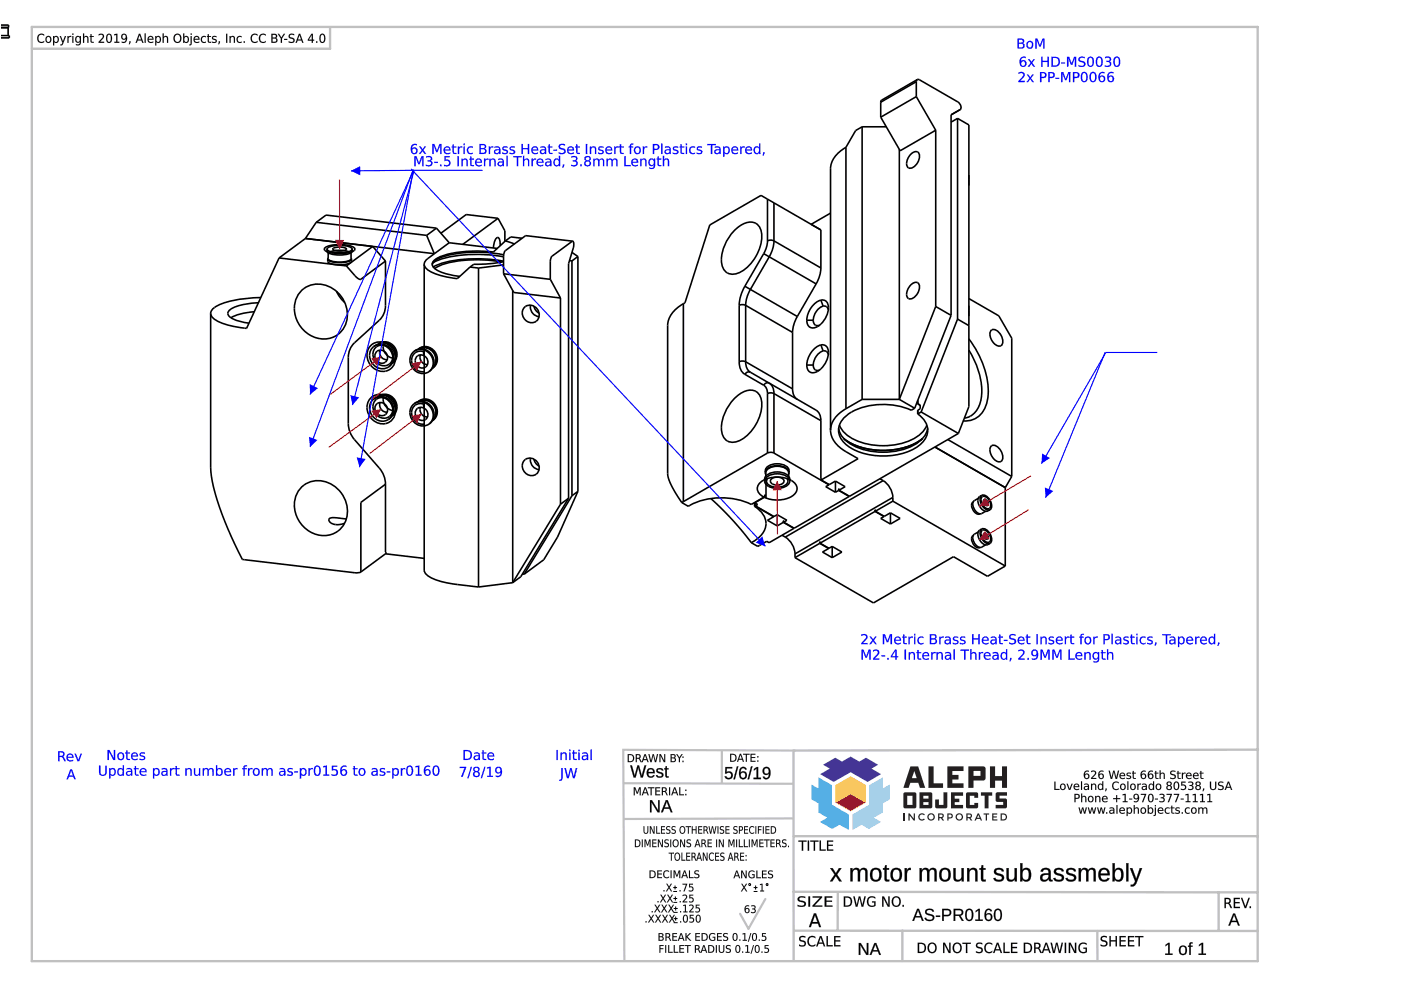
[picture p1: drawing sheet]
<svg xmlns="http://www.w3.org/2000/svg" width="297mm" height="210mm" viewBox="0 0 297 210" stroke-linecap="round" stroke-linejoin="round" font-family="sans-serif">
<g fill="none" stroke="#000" stroke-width=".34">
<path d="M59.2 54.7l-6.9 14.9a13.5 13.5 0 0 1-7.2-2.3l-.4-.9M59.2 54.7l14.2 1.7M64.8 50.6l27.3 3.2M64.8 50.6l-5.6 4.1M64.8 50.6h.1M67 47.1l2.1-1.5 23.4 2.8M67 47.1l23.5 2.8M67 47.1l-2.2 3.5M68.8 52.6a6.8 6.8 0 0 1 5.1-.6 1.3 1.3 0 0 1 1.3 .9 3.6 3.6 0 0 1-2.8 .9 6.1 6.1 0 0 1-3.5-.7zM69.3 52.8a2.02 2.02 0 0 1 2-.7l1.2-.1a2.67 2.67 0 0 1 2.2 .8M69.3 52.8a2.91 2.91 0 0 0 2.7 .8l1.3-.1a1.44 1.44 0 0 0 1.4-.7M69.3 52.8v.5a2.91 2.91 0 0 0 2.7 .8l1.3-.1a1.13 1.13 0 0 0 1.4-1.2"/>
<path d="M69.5 54.9a2.75 2.75 0 0 0 2.5 .8l1.3-.1a1.36 1.36 0 0 0 1.2-.7M69.5 54.9v.5a2.75 2.75 0 0 0 2.5 .8l1.3-.2a1.07 1.07 0 0 0 1.2-1.1M69.6 53.6v1.3a2.65 2.65 0 0 0 2.4 .7l1.2-.1a1.31 1.31 0 0 0 1.2-.6v-1.3M69.6 54.7l-.1 .2M69.8 53.5a5.3 5.3 0 0 1 4.4 0M70.7 52.7a2.91 2.91 0 0 1 2.8 .1 2.68 2.68 0 0 1-3 0zM74.4 54.7l.1 .2M81.7 55.4v10a4.1 4.1 0 0 1-1.3 2.5l-5.2 4.8a4.2 4.2 0 0 0-1.4 3.1v14l.2 1.2 .5 1.2 .7 1 5.6 6.5 .8 1.7 .1 1.3M81.7 55.4l-5.3 3.8-.9-.5-2.1-2.3M81.7 55.4l-2.7-3.1-5.6 4.1M89.9 56v64.9a2.23 2.23 0 0 0 1.6 1.6l1.8 .7a42.9 42.9 0 0 0 8.2 1.3M89.9 56a2.23 2.23 0 0 0 1.6 1.7l2.9 .9 2.6 .5 2.7-2.5"/>
<path d="M90.5 49.9l1.6 3.9M92.1 53.8h.1M92.5 48.4l2.7 3.1M92.5 48.4l-2 1.5M95.2 51.5l-4.5 3.3a1.62 1.62 0 0 0-.8 1.2M95.2 51.5l10.2 1.2M99.7 56.6l1.8 .2M101.5 56.8v67.7M105.6 46.3l1.4 2.6v2.3M105.6 46.3l-7.5 5.5M105.6 46.3l-6.8-.8-5.3 4M106 52.1v-.5a.94 .94 0 0 0-.6-1.2l-.6 .9-.2 1.3"/>
<path d="M106.4 55.6a26.4 26.4 0 0 0-13.3 .8l-.9 .5M106.8 55.4a27.8 27.8 0 0 0-14.4 .9l-.6 .3M106.8 54.5a29.3 29.3 0 0 0-13.8 .6l-1.2 .6M106.8 55.5a27.7 27.7 0 0 1-6.3 .5l-.8 .6M106.8 56.2l-5.3 .6M106.8 58.1l2.1 3.9 9.9 1.2M106.8 58.1l9.9 1.1M106.8 54a26.3 26.3 0 0 0-13.7 .8l-1 .6-.5 .7M107.1 51.1l2 .6M107.1 51.1l-2.5 2.3a25 25 0 0 0-11.5 1.1 1.7 1.7 0 0 0-1.4 1.9 5.3 5.3 0 0 0 3.6 1.8l2.2 .4M110.7 50.5l-2.4-.3-1.2 .9M116.7 59.2l2.1 4"/>
<path d="M120.7 55.3h.6M121.3 53.5l1.2 .9M121.3 55.3v49.8M121.4 51.1l.2 .3v.9l-1.1 3.6v49.7M121.4 51.1l-4.5 3.4-.2 1v3.7M121.4 51.1l-10-1.1-4.4 3.3-.2 1v3.8M122.5 54.4l-1.2 .9M122.5 54.4v49.8M44.7 66.4v32.6a38.9 38.9 0 0 0 3.6 13.1l3.1 6.5 23.8 2.8 1.3-.1M53.9 66.1l-2.6 .4-1.3 .4-1 .5M54.8 64.2l-3.4 .4a5.3 5.3 0 0 0-3 1.5 1 1 0 0 0 .6 1.3l1.9 .8 1.9 .3M55.3 63.1a19.8 19.8 0 0 0-9.8 2.1 1.65 1.65 0 0 0-.8 1.2"/>
<path d="M63.9 61.6a5.8 5.8 0 0 1 9 2.1 5.3 5.3 0 0 1-4.1 8.2 6.4 6.4 0 0 1-5.3-9.8zM71.3 61.7l.8 1.4 1 1.1M78.7 73.2a3.3 3.3 0 0 1 4.1 .3 3.3 3.3 0 0 1 .6 4 3.1 3.1 0 0 1-3.4 1.1 3.1 3.1 0 0 1-2.2-2.8l.2-1.5zM79.2 73.5a2.69 2.69 0 0 0-.3 3.5 2.69 2.69 0 0 0 3.5 .8M79.2 73.5a2.69 2.69 0 0 1 3.5 .7 2.69 2.69 0 0 1-.3 3.6M79.2 73.5a2.67 2.67 0 0 1 3.7 .6 2.67 2.67 0 0 1-.5 3.7M79.6 73.8a2.24 2.24 0 0 1 3.3 .4 2.24 2.24 0 0 1-.8 3.2 2.36 2.36 0 0 1-2.6-.9 2.36 2.36 0 0 1 .1-2.7zM79.8 74.7a1.42 1.42 0 0 1 2.1 .2 1.42 1.42 0 0 1-.5 2.1 1.51 1.51 0 0 1-1.6-.6 1.51 1.51 0 0 1 0-1.7zM80.2 73h-.1M80.2 73a2.54 2.54 0 0 1 3.2 .7 2.54 2.54 0 0 1-.2 3.3M80.2 73a2.52 2.52 0 0 1 3.4 .6 2.52 2.52 0 0 1-.4 3.4M80.4 73a2.48 2.48 0 0 1 3 .8 2.48 2.48 0 0 1-.1 3"/>
<path d="M80.6 74.2a1.55 1.55 0 0 0 1.5 2.1M81.3 73.2a2.48 2.48 0 0 0 2 2.7M83.2 77l-.1 .1M87.8 74.5a2.69 2.69 0 0 0-.3 3.5 2.69 2.69 0 0 0 3.5 .8M87.8 74.5a2.69 2.69 0 0 1 3.5 .7 2.69 2.69 0 0 1-.3 3.6M87.8 74.5a2.67 2.67 0 0 1 3.7 .6 2.67 2.67 0 0 1-.5 3.7M88.3 75.7a1.42 1.42 0 0 1 2.1 .2 1.42 1.42 0 0 1-.5 2.1 1.51 1.51 0 0 1-1.6-.6 1.51 1.51 0 0 1 0-1.7zM88.7 74h.1M88.7 74a2.53 2.53 0 0 1 3.3 .7 2.53 2.53 0 0 1-.3 3.3M88.7 74a2.52 2.52 0 0 1 3.5 .6 2.52 2.52 0 0 1-.5 3.4M89 74a2.48 2.48 0 0 1 2.9 .8 2.48 2.48 0 0 1-.1 3M89.1 75.2a1.55 1.55 0 0 0 1.5 2.1"/>
<path d="M89.8 74.5l.1 .9M89.9 74.6a2.01 2.01 0 0 0-2.4 .8 2.01 2.01 0 0 0 .3 2.5l1 .8 1.1 .1M91.7 78v.1M108.7 61.6v61.9M111.1 65.3a1.9 1.9 0 0 1 2.8 .2 1.9 1.9 0 0 1-.6 2.8 2.01 2.01 0 0 1-2.2-.7 2.01 2.01 0 0 1 0-2.3zM112.5 64.7a2.1 2.1 0 0 0 1.8 2.5M113.2 64.9l.5 1 .6 .5M118.8 63.2v43.7M78.7 84.3a3.3 3.3 0 0 1 4.1 .3 3.3 3.3 0 0 1 .6 4.1 3.1 3.1 0 0 1-3.4 1 3.1 3.1 0 0 1-2.2-2.8l.2-1.5zM79.2 84.6a2.69 2.69 0 0 1 3.5 .7 2.69 2.69 0 0 1-.3 3.6M79.2 84.6a2.69 2.69 0 0 0-.3 3.5 2.69 2.69 0 0 0 3.5 .8M79.2 84.6a2.67 2.67 0 0 1 3.7 .6 2.67 2.67 0 0 1-.5 3.7"/>
<path d="M79.6 84.9a2.24 2.24 0 0 1 3.3 .4 2.24 2.24 0 0 1-.8 3.3 2.36 2.36 0 0 1-2.6-1 2.36 2.36 0 0 1 .1-2.7zM80 85.6a1.43 1.43 0 0 1 2 .5 1.43 1.43 0 0 1-.7 2 1.49 1.49 0 0 1-1.6-.8 1.49 1.49 0 0 1 .3-1.7zM80.2 84.1a2.53 2.53 0 0 1 3.3 .7 2.53 2.53 0 0 1-.3 3.4M80.2 84.1h-.1M80.2 84.1a2.52 2.52 0 0 1 3.4 .6 2.52 2.52 0 0 1-.4 3.5M80.4 84.1a2.48 2.48 0 0 1 3 .8 2.48 2.48 0 0 1-.1 3M80.6 85.3a1.55 1.55 0 0 0 1.5 2.1M81.3 84.3a2.48 2.48 0 0 0 2 2.8M83.2 88.2h-.1M87.8 85.6a2.69 2.69 0 0 0-.3 3.6 2.69 2.69 0 0 0 3.5 .7M87.8 85.6a2.69 2.69 0 0 1 3.5 .8 2.69 2.69 0 0 1-.3 3.5M87.8 85.6a2.67 2.67 0 0 1 3.7 .6 2.67 2.67 0 0 1-.5 3.7"/>
<path d="M88.3 86.8a1.42 1.42 0 0 1 2.1 .2 1.42 1.42 0 0 1-.5 2.1 1.51 1.51 0 0 1-1.6-.6 1.51 1.51 0 0 1 0-1.7zM88.7 85.1h.1M88.7 85.1a2.53 2.53 0 0 1 3.3 .7 2.53 2.53 0 0 1-.3 3.4M88.7 85.1a2.52 2.52 0 0 1 3.5 .6 2.52 2.52 0 0 1-.5 3.5M89 85.1a2.48 2.48 0 0 1 2.9 .8 2.48 2.48 0 0 1-.1 3.1M89.1 86.4a1.55 1.55 0 0 0 1.5 2M89.8 85.7l.1 .8M89.9 85.7a2.01 2.01 0 0 0-2.4 .8 2.01 2.01 0 0 0 .3 2.5l1 .8 1.1 .1M91.7 89.2h.1M111.1 97.7a1.9 1.9 0 0 1 2.8 .3 1.9 1.9 0 0 1-.6 2.7 2.01 2.01 0 0 1-2.2-.7 2.01 2.01 0 0 1 0-2.3zM112.5 97.1a2.1 2.1 0 0 0 1.8 2.5M113.2 97.3l.3 .7 .8 .8"/>
<path d="M63.9 103.3a5.8 5.8 0 0 1 9 2.1 5.3 5.3 0 0 1-4.1 8.2 6.4 6.4 0 0 1-5.3-9.8zM73.4 110l-2-.2a1.51 1.51 0 0 0-1.7 .4 1.99 1.99 0 0 0 2.7 1l.7-.2M81.7 102.7l.1 14.7 8.1 1M81.7 102.7l-5.2 3.8v14.8M81.8 117.4l-5.3 3.9M118.8 106.9l-10.1 16.6M120.5 105.6l-10.1 16.7-1.7 1.2M120.5 105.6l-1.7 1.3M121.3 105.1l-10.2 16.6M122.5 104.2l-4.3 9.7-2.9 4.8-4.2 3M122.5 104.2l-1.2 .9M108.7 123.5l-7.2 1"/>
<path d="M110.8 121.7h.3"/>
</g>
<path d="M89.4 87.8l-11 8.4" fill="none" stroke="#f00" stroke-width=".24"/>
<path d="M87.3 88.2l2.1-.4-1 1.9z" fill="#f00"/>
<path d="M80.8 86.7l-11.1 8.1" fill="none" stroke="#f00" stroke-width=".24"/>
<path d="M78.7 87.1l2.1-.4-1 2z" fill="#f00"/>
<path d="M80.8 75.6l-10.7 8" fill="none" stroke="#f00" stroke-width=".24"/>
<path d="M78.7 76l2.1-.4-1 2z" fill="#f00"/>
<path d="M89.4 76.6l-10.8 8.2" fill="none" stroke="#f00" stroke-width=".24"/>
<path d="M87.3 77l2.1-.4-1 2z" fill="#f00"/>
<path d="M72 38v14.8" fill="none" stroke="#f00" stroke-width=".24"/>
<path d="M71 50.9h2l-1 1.9z" fill="#f00"/>
<g fill="none" stroke="#000" stroke-width=".34">
<path d="M.2 7.5h1.8v.5h-1.8M.2 5.9h1.5M.2 5.8h1.6M.2 5.3h1.6v.5M1.7 5.9v1.6M1.8 5.8l-.1 .1M194.3 17.3v3.2M194.3 17.3l-7.6 4.4M194.5 16.9h.5l8.1 4.7 .5 .6a.82 .82 0 0 1 0 1l-2 1.1v42.6M194.5 16.9l-.2 .4M194.5 16.9l-7.6 4.3-.2 .5M179.4 31.2a5.6 5.6 0 0 0-3.3 4.6v55.4"/>
<path d="M179.4 31.2v55.5M182.8 26.9h5.1M182.8 26.9v57.8M182.8 26.9l-1.4 .8-2 3.5M186.7 24.8l4.1 7.2 7.6-4.4M186.7 21.7v3.1M190.7 31.7v53M193.1 32.7l.3-.2a.91 .91 0 0 1 1.2-.3 .91 .91 0 0 1 .3 1.2 2.64 2.64 0 0 1-1.9 2.3 1.11 1.11 0 0 1-.6-1.8zM194.3 20.5l4.1 7.1M194.3 20.5l-7.6 4.3M198.4 27.6v37.4M203 25.1l-1.4 .8"/>
<path d="M203 25.1v42.6M203 25.1l2.4 1.4v59.7l-2.2 5.7M155.6 49a4.8 4.8 0 0 1 4.2-1.8 2.94 2.94 0 0 1 1.7 3.4 9 9 0 0 1-5.4 7.4 2.39 2.39 0 0 1-3.1-2.3 9 9 0 0 1 2.6-6.7zM161.9 53.8l11.1 6.4M161.9 53.8l-4 6.9M162.7 42.2l1.4 .8M162.7 51.1a1.52 1.52 0 0 1 1.4 0M162.7 51.1l-.2 1.3-.6 1.4M162.7 42.2l-1.3-.8-10.9 6.3-5.3 16.5-.3 .2M162.7 42.2v8.9M164.1 51.1l-.1 1.1-.6 1.7-4.6 8-.6 1.7-.1 1.1M164.1 43l9.9 5.8v8"/>
<path d="M164.1 43v8.1M164.1 51.1l9.9 5.7M174 56.8l-.2 1.7-.8 1.7M176.1 45.2l-4.1 2.4M144.9 64.4a5.7 5.7 0 0 0-3.3 4.6v31.4a14.3 14.3 0 0 0 3 6.2M144.9 64.4v42M156.7 64.7a1.52 1.52 0 0 1 1.4 0M156.7 76.7a1.52 1.52 0 0 1 1.4 0M156.7 76.7a2.91 2.91 0 0 0 1.2 2.7M156.7 64.7v12M157.9 60.7l-.9 2.3-.3 1.7M157.9 60.7l11.1 6.4"/>
<path d="M157.9 79.4l4 2.3M158.1 76.7a2.52 2.52 0 0 0 1 2.2M158.1 64.7l9.9 5.8M158.1 76.7l9.9 5.7M158.1 64.7v12M159.1 78.9l13.9 8.1a2.34 2.34 0 0 1 1 2.2M159.1 78.9a.89 .89 0 0 0-1.2 .5M168 70.5v11.9M169 67.1l-.7 1.7-.3 1.7M171.1 77.4h1.3M171.1 67.9h1.3M172.4 77.4l.1 .3a.89 .89 0 0 0 1.2 .8"/>
<path d="M172.4 67.9l.1 .3a.89 .89 0 0 0 1.2 .8M173 60.2l-4 6.9M174 73.1a1.35 1.35 0 0 1 1.7 1.6 4.5 4.5 0 0 1-3.4 4.3 1.35 1.35 0 0 1-1.2-1.6M174 73.1a4.8 4.8 0 0 0-2.9 4.3M174 63.6a1.35 1.35 0 0 1 1.7 1.6 4.5 4.5 0 0 1-3.4 4.3 1.35 1.35 0 0 1-1.2-1.6M174 63.6a4.8 4.8 0 0 0-2.9 4.3M174 73.1l.5 1.3M174 63.6l.5 1.3M174.5 74.4l.7 .1 .4 .7M174.5 74.4a3.3 3.3 0 0 0-2.1 3M174.5 64.9l.7 .1 .4 .7M174.5 64.9a3.3 3.3 0 0 0-2.1 3"/>
<path d="M193.1 60.5l.3-.3a.91 .91 0 0 1 1.2-.2 .91 .91 0 0 1 .3 1.1 2.64 2.64 0 0 1-1.9 2.3 1.11 1.11 0 0 1-.6-1.8zM198.4 65l3.2 1.9M198.4 65l-7.7 19.7M201.6 66.9l-7.7 19.7M203 67.7l-7.7 19.7M203 67.7l2.4 1.3M205.4 74.2a15.2 15.2 0 0 1 2.4 11.1 4.1 4.1 0 0 1-3.3 3.4M205.4 71.9a17.9 17.9 0 0 1 4 12.8 4.9 4.9 0 0 1-5.2 4.5M205.4 63.3l6.4 3.7 2.7 4.7v29.3M210.1 70.1a.95 .95 0 0 1 1.4 .1 2.64 2.64 0 0 1 1 2.8 1.09 1.09 0 0 1-1.8-.2 2.3 2.3 0 0 1-.6-2.7zM155.6 84.6a4.8 4.8 0 0 1 4.2-1.8 2.94 2.94 0 0 1 1.7 3.4 9 9 0 0 1-5.4 7.5 2.4 2.4 0 0 1-3.1-2.4 9 9 0 0 1 2.6-6.7zM161.9 81.7a.97 .97 0 0 1 1-.6 .97 .97 0 0 1 .8 .8l.4 1.5"/>
<path d="M161.9 81.7a1.87 1.87 0 0 1 .8 1.7M162.7 96.1a1.52 1.52 0 0 1 1.4 0M162.7 83.4a1.52 1.52 0 0 1 1.4 0M162.7 96.1l-17.8 10.3M162.7 83.4v12.7M164.1 83.4l9.9 5.8M164.1 83.4v12.7M164.1 96.1l11.7 6.7M168 82.4a2.52 2.52 0 0 0 1 2.3M174 89.2v12.3M176.1 91.2a5.6 5.6 0 0 0 3.3 4.6l2.5 1.4-7.8 4.6M177.8 90.8a5.4 5.4 0 0 0 3.5 3.9 14.4 14.4 0 0 0 13.6-1.1 4.4 4.4 0 0 0 1.8-2.8"/>
<path d="M178 90.1a7.6 7.6 0 0 0 5.8 4 13.9 13.9 0 0 0 11.4-2.1l1-1.2 .3-.7M178.9 93a15.1 15.1 0 0 0 16.7 0M178.9 93a15.4 15.4 0 0 0 14.4 1.4l2.3-1.4M179.4 86.7a5.6 5.6 0 0 0-3.3 4.5M182.8 84.7h7.9M182.8 84.7l-3.4 2M190.7 84.7l3.2 1.9M193.2 87h.1M193.2 87a14.6 14.6 0 0 0-13.4 .8 3.8 3.8 0 0 0-.5 6.4 14.2 14.2 0 0 0 13.6 1.4 5.3 5.3 0 0 0 3.8-4.4 4.3 4.3 0 0 0-2.1-3.4M193.9 86.6l-.7 .4M194.6 85.6l.5 .4M194.6 87v.8"/>
<path d="M194.6 85.6h.1M194.6 87h.1M194.6 87.8h.1M194.6 85.6l.5 .3M194.6 84.9v.7M195.1 85.9h.1M195.1 85.9v.8l-.5 .3M195.3 87.4l-.7 .4M195.3 87.4l7.9 4.5M198.2 94.8l14.9 8.6M201 93.2l13.5 7.8M203.2 91.9l-23.1 13.3-2.2-1.3"/>
<path d="M210.1 94.6a.95 .95 0 0 1 1.4 .1 2.64 2.64 0 0 1 1 2.9 1.09 1.09 0 0 1-1.8-.3 2.3 2.3 0 0 1-.6-2.7zM144.9 106.4l-.3 .2M150.7 105.7l4.6 4.5 4 4.9M160 107.3a4.1 4.1 0 0 1 2.2 4.8 5.8 5.8 0 0 1-2.9 3M160 106.6v.7M160 106.6l.6 .4-.4 .2M160 106.5v.1M160.1 107.3h-.1M160.1 107.3l3.9 2.3M160.1 107h.1M160.1 107l.1 .2M160.1 107v.3"/>
<path d="M160.2 107.2l3.9 2.3 .7-.4M162 105.4l-2.7 1.6a14.7 14.7 0 0 0-13.4 .3l-1.3-.7M162 105.4a1.85 1.85 0 0 1-1.4-1.7 1.85 1.85 0 0 1 1.2-1.8 6.4 6.4 0 0 1 6.6 .4 1.72 1.72 0 0 1-.5 2.9 6.6 6.6 0 0 1-5.9 .2M162 105.4l-2 1.2M162.1 102a2.35 2.35 0 0 0 2.7 1.5h.5a2.1 2.1 0 0 0 2.1-1.5M162.1 102a2.35 2.35 0 0 1 2.7-1.5 2.35 2.35 0 0 1 2.6 1.5M162.1 102a1.8 1.8 0 0 1 2-1.9 3.2 3.2 0 0 1 3.3 1.1v.8M162.3 100.2l.1 .4M162.3 100.2a2.22 2.22 0 0 1 2.5-1.5 2.22 2.22 0 0 1 2.5 1.5M162.3 100.2a1.7 1.7 0 0 1 1.8-1.8 3 3 0 0 1 3.1 1l.1 .8M162.3 105l-.3 .4M162.3 105h-.1"/>
<path d="M162.4 101a1.71 1.71 0 0 1 1.7-2.1 2.92 2.92 0 0 1 3 1l.1 1.1M162.4 101.6v4M162.5 101.5v.5M162.7 101.5l-.2 .5M163.6 101.5a1.77 1.77 0 0 1 2.6 .5 1.75 1.75 0 0 1-2.7 .4 .57 .57 0 0 1 .1-.9zM164 109.6l-1.3 .7 2.1 1.2M164 109.5v.1M164.8 109.1l2 1.2-.6 .4M164.8 109.1v2.4M165.8 113.5l.7 .4M166.1 110.7l-1.3 .8M166.1 110.7l2.2 1.3"/>
<path d="M166.1 110.4l.1 .3M166.1 110.4l.1 .1M166.1 110.4v.3M166.5 113.9a4.5 4.5 0 0 1 2.1 3.5M166.9 101.5l.1 .1a1.13 1.13 0 0 1-1.1 1.5 3.1 3.1 0 0 1-3.3-.7l-.1-.4M167.3 100.2l-.1 .4M168.3 112l-5.2 3.1-.5-.3-1.9 1.1-1.4-.8M168.3 112h.1M168.6 118.2l16.6 9.6 17-9.8 7.2 4.2 3.7-2.2M168.6 117.4v.8M173.8 115.2l-5.2 3M173.8 115.2l1.9 1.1"/>
<path d="M173.8 114.9h.1M173.8 114.9v.3M173.8 114.9l.1 .3M173.9 115.2l1.9 1.1 .6-.4M174 101.5l.1 .3M174 101.5h.1M174.1 101.8l1.7 1 1.3-.8M175.7 116.3l-1.3 .7 2 1.2M175.7 116.2v.1M175.8 102.8l-.7 .4 2 1.2M175.8 102.7v.1M176.4 115.9l2.1 1.1-2.1 1.2"/>
<path d="M176.4 115.9v2.3M177.1 102l2.1 1.2-1.3 .7M177.1 102v2.4M177.8 104l-.7 .4M177.8 103.7v.3M177.8 103.7l.1 .2M177.8 104l2.2 1.3M177.8 103.7h.1M180 105.2v.1M180 105.3l-11.6 6.7-2.2-1.3M185.5 108.4l1.9 1.1M185.5 108.1l.1 .1"/>
<path d="M185.5 108.4l-11.6 6.8M185.5 108.1l.1 .3M185.5 108.1v.3M185.6 108.4l1.9 1.1 1.3-.8M186.6 101.5l.6 .4M187.2 101.9a4.5 4.5 0 0 1 2.1 3.6M187.2 101.9l-20.7 12M187.4 109.5l-.7 .4 2.1 1.2M187.4 109.4v.1M188.8 108.7l2 1.2-2 1.2M188.8 108.7v2.4M189.3 106.3l-3.7 2.1"/>
<path d="M189.3 106.3l23.8 13.7M189.3 105.5v.8M189.3 105.5l-20.7 11.9M206.3 106.4a1.67 1.67 0 0 0 1.2 2.6l.3-.1M206.3 113.6a1.67 1.67 0 0 0 1.2 2.6l.3-.1M207.4 105.7l-.8 .4a1.79 1.79 0 0 0 .7 2.6l.6 .2 1.1-.5M207.4 112.8l-.8 .5a1.79 1.79 0 0 0 .7 2.6l.6 .2 1.1-.6M208.1 112.6a1.06 1.06 0 0 1 1.6 .7 1.05 1.05 0 0 1-.2 1.7 1.91 1.91 0 0 1-1.4-2.4zM208.1 105.4a.91 .91 0 0 1 1.4 .4l.5 1a.76 .76 0 0 1-.4 1.1 .76 .76 0 0 1-1-.5l-.6-1.1zM208.1 105a1.51 1.51 0 0 0-.3 2.6 1.31 1.31 0 0 0 2.1 .5M208.1 105a2 2 0 0 0 .8 2.9l.7 .3 .3-.1M208.1 105a1.94 1.94 0 0 1 2.1 2l-.1 .8-.2 .3"/>
<path d="M208.1 112.2a1.51 1.51 0 0 0-.3 2.5 1.31 1.31 0 0 0 2.1 .5M208.1 112.2a2 2 0 0 0 .8 2.8l.7 .3 .3-.1M208.1 112.2a1.94 1.94 0 0 1 2.1 2l-.1 .8-.2 .2M208.7 105.9a.84 .84 0 0 1 .7 1.3 .84 .84 0 0 1-.7-1.3zM208.7 113a.84 .84 0 0 1 .7 1.3 .84 .84 0 0 1-.7-1.3zM213.1 103.4v16.6M214.5 101l-1.4 2.4"/>
</g>
<path d="M218.6 100.9l-11 6.4" fill="none" stroke="#f00" stroke-width=".24"/>
<path d="M208.8 105.5l1 1.7-2.2 .1z" fill="#f00"/>
<path d="M218.1 108.1l-10.5 6.4" fill="none" stroke="#f00" stroke-width=".24"/>
<path d="M208.8 112.6l1 1.7-2.2 .2z" fill="#f00"/>
<path d="M164.8 102v11.3" fill="none" stroke="#f00" stroke-width=".24"/>
<path d="M164.8 102l1 1.9h-2z" fill="#f00"/>
<g fill="#00f">
<path d="M216 9.3v.8h.5a.39 .39 0 0 0 .4-.4 .39 .39 0 0 0-.4-.4zM216 8.4v.7h.4a.33 .33 0 0 0 .5-.4 .33 .33 0 0 0-.5-.3zM215.7 8.2h.8a.51 .51 0 0 1 .6 .3 .51 .51 0 0 1-.3 .7 .59 .59 0 0 1 .4 .7 .59 .59 0 0 1-.7 .4h-.8zM218 9.1a.56 .56 0 0 0-.1 .7 .56 .56 0 0 0 .8 .2 .56 .56 0 0 0 .1-.8 .56 .56 0 0 0-.8-.1zM217.5 9.5a.8 .8 0 0 1 1.6 0 .8 .8 0 0 1-1.6 0zM219.5 8.2h.4l.6 1.4 .5-1.4h.5v2.1h-.3v-1.9l-.6 1.5h-.3l-.5-1.5v1.9h-.3z"/>
<path d="M216 9.3v.8l.5-.1a.38 .38 0 0 0 .4-.3 .38 .38 0 0 0-.4-.4zM216 9.3h.5a.41 .41 0 0 1 .5 .4 .41 .41 0 0 1-.5 .4h-.5zM216 8.4v.7l.4-.1a.32 .32 0 0 0 .4-.3 .32 .32 0 0 0-.4-.3zM216 8.4h.4a.34 .34 0 0 1 .5 .3 .34 .34 0 0 1-.5 .4h-.4zM215.7 8.2h.8a.53 .53 0 0 1 .6 .3 .53 .53 0 0 1-.3 .7 .58 .58 0 0 1 .5 .6 .58 .58 0 0 1-.6 .5h-1zM215.7 8.2v2.1h.8a.58 .58 0 0 0 .7-.5 .58 .58 0 0 0-.5-.6 .5 .5 0 0 0 .4-.7 .5 .5 0 0 0-.6-.3zM218 9.1a.55 .55 0 0 0-.1 .7 .55 .55 0 0 0 .8 .1 .55 .55 0 0 0 .1-.7 .55 .55 0 0 0-.8-.1zM218 9a.59 .59 0 0 1 .8 .3 .59 .59 0 0 1-.3 .8 .62 .62 0 0 1-.6-.3 .62 .62 0 0 1 .1-.8zM217.5 9.5a.85 .85 0 0 1 1.7 0 .85 .85 0 0 1-1.7 0zM217.6 9.5a.79 .79 0 0 0 1.5 0 .79 .79 0 0 0-1.5 0zM219.5 8.2h.5l.5 1.4 .5-1.4h.5v2.1h-.3v-1.9l-.6 1.5h-.3l-.5-1.5v1.9h-.3zM219.5 8.2v2.1h.3v-1.9l.5 1.5h.3l.6-1.5v1.9h.3v-2.1h-.5l-.5 1.5-.6-1.5z"/>
<path d="M216.5 13.5a.47 .47 0 0 0 .9 0 .47 .47 0 0 0-.9 0zM216.4 12.3l.6-.3 .5 .1v.2a.67 .67 0 0 0-.8 0 .67 .67 0 0 0-.2 .7 .7 .7 0 0 1 1 .1 .7 .7 0 0 1-.3 1.1 .7 .7 0 0 1-.9-.5l-.1-.9zM218 12.6h.3l.4 .5 .4-.5h.3l-.6 .7 .7 .9h-.4l-.4-.7-.5 .7h-.3l.6-.9zM220.8 12h.2v.9h1.1v-.9h.3v2.2h-.3v-1.1h-1.1v1.1h-.2zM223.2 12.3v1.6a.88 .88 0 0 0 1.2-.8 .88 .88 0 0 0-1.2-.8zM222.9 12h.6a1.07 1.07 0 0 1 1.2 1.1 1.07 1.07 0 0 1-1.2 1.1h-.6zM225 13.2h.8v.3h-.8zM226.2 12h.5l.5 1.5 .5-1.5h.5v2.2h-.3v-1.9l-.6 1.4h-.2l-.6-1.4v1.9h-.3zM228.8 12.2l.9-.2 .3 .1v.3a.64 .64 0 0 0-1.1 .3l.1 .1a1.14 1.14 0 0 1 1.1 .8 .96 .96 0 0 1-1.5 .5v-.3a.76 .76 0 0 0 1.2-.2l-.1-.3a1.03 1.03 0 0 1-1-.9zM231 12.3a1.22 1.22 0 0 0 .2 1.7 1.08 1.08 0 0 0 0-1.8zM230.8 12.1a.79 .79 0 0 1 .9 .1 .79 .79 0 0 1 .2 .9 .79 .79 0 0 1-.7 1.1 .79 .79 0 0 1-.7-1.1l.1-.6zM232.9 12.3a1.22 1.22 0 0 0 .2 1.7 1.08 1.08 0 0 0 0-1.8zM232.7 12.1a.79 .79 0 0 1 .9 .1 .79 .79 0 0 1 .2 .9 .79 .79 0 0 1-.7 1.1 .79 .79 0 0 1-.8-1.1l.1-.6zM234.3 12.1a.73 .73 0 0 1 .9-.1 .73 .73 0 0 1 .3 .8l-.3 .2a.67 .67 0 0 1 .3 1 .67 .67 0 0 1-1 .2l-.3-.1v-.3a.57 .57 0 0 0 .8 .2 .57 .57 0 0 0 .2-.8l-.6-.1v-.2h.3a.35 .35 0 0 0 .4-.3 .35 .35 0 0 0-.5-.4l-.5 .1zM236.6 12.3a1.22 1.22 0 0 0 .2 1.7 1.08 1.08 0 0 0 0-1.8zM236.4 12.1a.79 .79 0 0 1 .9 .1 .79 .79 0 0 1 .2 .9 .79 .79 0 0 1-.7 1.1 .79 .79 0 0 1-.7-1.1v-.6z"/>
<path d="M216.5 13.5a.46 .46 0 0 0 .9 0 .46 .46 0 0 0-.9 0zM216.4 13.5a.5 .5 0 0 1 1 0 .5 .5 0 0 1-1 0zM216.4 12.3a.96 .96 0 0 1 1.1-.2v.3a.65 .65 0 0 0-.7-.1 .65 .65 0 0 0-.3 .7 .64 .64 0 0 1 1-.1 .75 .75 0 0 1-.3 1.3 .75 .75 0 0 1-1-.8v-.6zM216.4 12.3a1.07 1.07 0 0 0-.3 1.2 1.07 1.07 0 0 0 1 .7 .69 .69 0 0 0 .5-1.1 .69 .69 0 0 0-1.2 0 .68 .68 0 0 1 .3-.8 .68 .68 0 0 1 .8 0v-.2l-.5-.1zM217.9 12.5h.4l.4 .6 .4-.6h.4l-.7 .8 .7 .9h-.4l-.4-.7-.5 .7h-.3l.6-.9zM218 12.6l.5 .7-.6 .9h.3l.5-.7 .4 .7h.4l-.7-.9 .6-.7h-.3l-.4 .6-.4-.6zM220.7 12h.4v.9h1v-.9h.3v2.2h-.3v-1.1h-1.1l.1 1.1h-.4zM220.8 12v2.2h.2v-1.1h1.1v1.1h.3v-2.2h-.3v.9h-1.1v-.9zM223.2 12.3v1.6a.87 .87 0 0 0 1.2-.8 .87 .87 0 0 0-1.2-.8zM223.2 12.3a.89 .89 0 0 1 1.2 .8 .89 .89 0 0 1-1.2 .8zM222.9 12h.6a1.08 1.08 0 0 1 1.2 1.1 1.08 1.08 0 0 1-1.2 1.1h-.6zM222.9 12v2.2l.6-.1a1.05 1.05 0 0 0 1.2-1 1.05 1.05 0 0 0-1.2-1.1zM225 13.2h.8v.3h-.8zM225 13.2v.3h.8v-.3zM226.2 12h.5l.5 1.5 .5-1.5h.5v2.2h-.3v-1.9l-.5 1.5h-.4l-.5-1.5v1.9h-.3zM226.2 12v2.2h.3v-2l.6 1.5h.2l.6-1.5v2h.3v-2.2h-.5l-.5 1.5-.5-1.5zM228.8 12.1l.4-.1a.54 .54 0 0 1 .8 .4 .63 .63 0 0 0-1 .3l.5 .2a.67 .67 0 0 1 .6 .9 .67 .67 0 0 1-.9 .4l-.6-.1v-.4a.8 .8 0 0 0 1.2-.1l-.1-.2-.3-.2a.63 .63 0 0 1-.7-.3 .63 .63 0 0 1 .1-.8zM228.8 12.2a.57 .57 0 0 0-.1 .6 .57 .57 0 0 0 .5 .4 .44 .44 0 0 1 .6 .4 .44 .44 0 0 1-.6 .4l-.6-.2 .1 .2a.9 .9 0 0 0 1.4-.6l-.3-.3-.8-.3a.55 .55 0 0 1 .3-.6 .55 .55 0 0 1 .7 .2v-.3l-.3-.1zM231 12.3a1.22 1.22 0 0 0 .2 1.7 1.07 1.07 0 0 0 0-1.8zM230.9 12.3a.55 .55 0 0 1 .7 .1 .55 .55 0 0 1 .1 .7 .55 .55 0 0 1-.1 .7 .55 .55 0 0 1-.7 .1 1.62 1.62 0 0 1 0-1.6zM230.8 12.1a.8 .8 0 0 1 .9 .1 .8 .8 0 0 1 .3 .9 .81 .81 0 0 1-.8 1.1 .81 .81 0 0 1-.7-1.1v-.6zM230.8 12.1a1.26 1.26 0 0 0 .4 2.1 1.22 1.22 0 0 0 .2-2.2zM232.9 12.3a1.22 1.22 0 0 0 .2 1.7 1.07 1.07 0 0 0 0-1.8zM232.8 12.3a.55 .55 0 0 1 .7 .1 .55 .55 0 0 1 0 .7 .55 .55 0 0 1 0 .7 .55 .55 0 0 1-.7 .1 1.62 1.62 0 0 1 0-1.6zM232.7 12.1a.8 .8 0 0 1 .9 .1 .8 .8 0 0 1 .2 .9 .81 .81 0 0 1-.7 1.1 .81 .81 0 0 1-.8-1.1l.1-.6zM232.7 12.1a1.26 1.26 0 0 0 .4 2.1 1.22 1.22 0 0 0 .2-2.2zM234.3 12.1a.74 .74 0 0 1 .9-.1 .74 .74 0 0 1 .3 .8l-.3 .2a.58 .58 0 0 1 .5 .5 .58 .58 0 0 1-.5 .6l-.2 .1a.52 .52 0 0 1-.8-.4 .76 .76 0 0 0 1.1-.3l-.1-.2-.6-.1v-.3h.3a.33 .33 0 0 0 .4-.3 .33 .33 0 0 0-.5-.4l-.5 .2zM234.3 12.1v.2a.61 .61 0 0 1 1 .4l-.3 .2h-.4v.2a.48 .48 0 0 1 .8 .4 .48 .48 0 0 1-.8 .5l-.4-.2v.3a.75 .75 0 0 0 1 0 .75 .75 0 0 0 .2-1l-.3-.1a.54 .54 0 0 0 .4-.7 .54 .54 0 0 0-.8-.3zM236.6 12.3a1.22 1.22 0 0 0 .2 1.7 1.07 1.07 0 0 0 0-1.8zM236.5 12.3a.55 .55 0 0 1 .7 .1 .55 .55 0 0 1 .1 .7 .55 .55 0 0 1-.1 .7 .55 .55 0 0 1-.7 .1 1.62 1.62 0 0 1 0-1.6zM236.4 12.1a.8 .8 0 0 1 .9 .1 .8 .8 0 0 1 .2 .9 .81 .81 0 0 1-.7 1.1 .81 .81 0 0 1-.8-1.1l.1-.6zM236.4 12.1a1.26 1.26 0 0 0 .4 2.1 1.22 1.22 0 0 0 .2-2.2z"/>
</g>
<path d="M87.8 36.1l-13.1 49.8" fill="none" stroke="#00f" stroke-width=".24"/>
<path d="M74.3 83.8l1.9 .5-1.5 1.6z" fill="#00f"/>
<path d="M87.6 36.1l-13.2 .1M87.8 36.1h14.5" fill="none" stroke="#00f" stroke-width=".24"/>
<path d="M74.4 36.2l2-1v2z" fill="#00f"/>
<path d="M87.6 36.3l-21.9 47.4" fill="none" stroke="#00f" stroke-width=".24"/>
<path d="M65.7 81.5l1.7 .8-1.7 1.4z" fill="#00f"/>
<path d="M87.6 36l-11.4 63.1" fill="none" stroke="#00f" stroke-width=".24"/>
<path d="M75.6 97l1.9 .3-1.3 1.8z" fill="#00f"/>
<path d="M87.6 36l-21.9 58.8" fill="none" stroke="#00f" stroke-width=".24"/>
<path d="M65.5 92.6l1.8 .7-1.6 1.5z" fill="#00f"/>
<path d="M87.1 35.8l75.2 80" fill="none" stroke="#00f" stroke-width=".24"/>
<path d="M160.2 115.1l1.4-1.4 .7 2.1z" fill="#00f"/>
<path d="M234.5 74.7l-13.7 23.6" fill="none" stroke="#00f" stroke-width=".24"/>
<path d="M220.9 96.2l1.7 .9-1.8 1.2z" fill="#00f"/>
<path d="M234.3 74.7l-12.6 30.8M234.5 74.7h10.9" fill="none" stroke="#00f" stroke-width=".24"/>
<g fill="#00f">
<path d="M221.5 103.4l1.8 .7-1.6 1.4z"/>
<path d="M87.4 31.9a.47 .47 0 0 0 .9 0 .47 .47 0 0 0-.9 0zM87.3 30.8l.7-.3 .4 .1v.2a.67 .67 0 0 0-.7 0 .67 .67 0 0 0-.3 .7 .7 .7 0 0 1 1 .1 .7 .7 0 0 1-.3 1.1 .7 .7 0 0 1-.9-.5l-.1-.9zM88.9 31.1h.3l.4 .5 .4-.5h.3l-.5 .7 .6 .8h-.3l-.5-.6-.5 .6h-.3l.6-.8zM91.7 30.5h.4l.5 1.5 .6-1.5h.4v2.1h-.3v-1.8l-.5 1.4h-.3l-.6-1.4v1.8h-.2zM94.3 31.2a.74 .74 0 0 1 .8-.1 .74 .74 0 0 1 .4 .8h-1.2a.68 .68 0 0 0 1.2 .4v.3a.9 .9 0 0 1-1.2-.2 .9 .9 0 0 1 0-1.2zM94.5 31.4l-.2 .3h1l-.3-.4zM96 30.6h.2v.5h.6v.2h-.6v1l.6 .1v.2h-.6l-.2-.2v-1.1h-.2v-.2h.2zM97.1 31.1h.2v.2l.3-.2 .4-.1v.3a.47 .47 0 0 0-.5 0 .47 .47 0 0 0-.2 .5v.8h-.2zM98.3 31.1h.3v1.5h-.3zM98.3 30.4h.3v.4h-.3zM99.2 31.2l.7-.2 .3 .1v.3a.61 .61 0 0 0-.8 0 .61 .61 0 0 0 0 .9 .61 .61 0 0 0 .8 0v.3a.86 .86 0 0 1-1.1-.2 .86 .86 0 0 1 .1-1.2zM101.9 31.6v.8h.5a.39 .39 0 0 0 .4-.4 .39 .39 0 0 0-.4-.4zM101.9 30.8v.6h.5a.33 .33 0 0 0 .4-.3 .33 .33 0 0 0-.4-.3zM101.6 30.5h.8a.51 .51 0 0 1 .6 .4 .51 .51 0 0 1-.3 .6 .59 .59 0 0 1 .4 .7 .59 .59 0 0 1-.7 .4h-.8zM103.6 31.1h.3v.2l.2-.2 .5-.1v.3a.47 .47 0 0 0-.5 0 .47 .47 0 0 0-.2 .5v.8h-.3zM105.1 31.9l-.1 .1a.42 .42 0 0 0 .5 .5 .42 .42 0 0 0 .3-.6zM104.9 31.1a.77 .77 0 0 1 1.2 .6v.9h-.3v-.2a.56 .56 0 0 1-.7 .3 .56 .56 0 0 1-.3-.7 .56 .56 0 0 1 .7-.4h.3a.56 .56 0 0 0-.4-.4 .56 .56 0 0 0-.5 .2zM106.7 31.1h.8l.1 .3a.43 .43 0 0 0-.5-.2 .43 .43 0 0 0-.3 .4 .65 .65 0 0 1 .7 .3 .65 .65 0 0 1 0 .7h-.9h-.1v-.3a.56 .56 0 0 0 .9-.2 .64 .64 0 0 1-.7-.3 .64 .64 0 0 1 0-.7zM108.2 31.1h.8l.1 .3a.43 .43 0 0 0-.5-.2 .43 .43 0 0 0-.3 .4 .65 .65 0 0 1 .7 .3 .65 .65 0 0 1 0 .7h-.8h-.2v-.3a.56 .56 0 0 0 .9-.2 .64 .64 0 0 1-.7-.3 .64 .64 0 0 1 0-.7zM110.6 30.5h.3v.9h1v-.9h.3v2.1h-.3v-1h-1v1h-.3zM112.8 31.2a.74 .74 0 0 1 .9-.1 .74 .74 0 0 1 .4 .8h-1.2a.68 .68 0 0 0 1.2 .4v.3a.9 .9 0 0 1-1.2-.2 .9 .9 0 0 1-.1-1.2zM113.1 31.4l-.2 .3h1l-.3-.4zM114.8 31.9l-.1 .1a.42 .42 0 0 0 .6 .5 .42 .42 0 0 0 .2-.6zM114.6 31.1a.77 .77 0 0 1 1.2 .6v.9h-.3v-.2a.56 .56 0 0 1-.7 .3 .56 .56 0 0 1-.3-.7 .56 .56 0 0 1 .7-.4h.3a.56 .56 0 0 0-.4-.4 .56 .56 0 0 0-.5 .2zM116.3 30.6h.3v.5h.5v.2h-.5v1l.5 .1v.2h-.6l-.1-.2-.1-1.1h-.2v-.2h.2zM117.3 31.7h.8v.3h-.8zM118.6 30.7l.9-.2 .3 .1v.3a.64 .64 0 0 0-1.1 .3l.1 .1a1.14 1.14 0 0 1 1.1 .8 .96 .96 0 0 1-1.5 .5v-.3a.76 .76 0 0 0 1.2-.2l-.1-.3a1.03 1.03 0 0 1-1-.9zM120.4 31.2a.74 .74 0 0 1 .9-.1 .74 .74 0 0 1 .4 .8h-1.2a.68 .68 0 0 0 1.1 .4v.3a.9 .9 0 0 1-1.1-.2 .9 .9 0 0 1-.1-1.2zM120.7 31.4l-.2 .3h.9l-.2-.4zM122.1 30.6h.3v.5h.5v.2h-.5v1l.5 .1v.2h-.5l-.2-.2-.1-1.1h-.1v-.2h.1zM124.2 30.5h.3v2.1h-.3zM125.1 31.1h.2v.2a.58 .58 0 0 1 .7-.3 .58 .58 0 0 1 .4 .7v.9h-.2v-.9a.41 .41 0 0 0-.5-.5 .41 .41 0 0 0-.4 .6v.8h-.2zM127 31.1h.8l.1 .3a.43 .43 0 0 0-.5-.2 .43 .43 0 0 0-.3 .4 .65 .65 0 0 1 .7 .3 .65 .65 0 0 1 0 .7h-.8h-.2v-.3a.56 .56 0 0 0 .9-.2 .64 .64 0 0 1-.7-.3 .64 .64 0 0 1 0-.7zM128.5 31.2a.74 .74 0 0 1 .9-.1 .74 .74 0 0 1 .4 .8h-1.2a.68 .68 0 0 0 1.1 .4v.3a.9 .9 0 0 1-1.2-.2 .9 .9 0 0 1 0-1.2zM128.8 31.4l-.2 .3h.9l-.2-.4zM130.2 31.1h.3v.2l.2-.2 .5-.1v.3a.47 .47 0 0 0-.5 0 .47 .47 0 0 0-.2 .5v.8h-.3zM131.4 30.6h.3v.5h.5v.2h-.5v1l.5 .1v.2h-.6l-.1-.2-.1-1.1h-.2v-.2h.2zM133.7 30.6l.6-.2v.3l-.5 .1v.3h.4v.2h-.4v1.3h-.3v-1.3h-.2v-.2h.2zM134.8 31.4a.56 .56 0 0 0-.1 .8 .56 .56 0 0 0 .8 .1 .56 .56 0 0 0 0-.8 .56 .56 0 0 0-.7-.1zM134.3 31.8a.8 .8 0 0 1 1.6 0 .8 .8 0 0 1-1.6 0zM136.3 31.1h.2v.2l.3-.2 .4-.1v.3a.47 .47 0 0 0-.5 0 .47 .47 0 0 0-.2 .5v.8h-.2zM138.7 30.8v.8h.4a.4 .4 0 0 0 .4-.4 .4 .4 0 0 0-.4-.4zM138.4 30.5h.7a.64 .64 0 0 1 .7 .7 .64 .64 0 0 1-.7 .6h-.4v.8h-.3zM140.2 30.4h.2v2.2h-.2zM141.3 31.9l-.1 .1a.42 .42 0 0 0 .5 .5 .42 .42 0 0 0 .3-.6zM141 31.1a.77 .77 0 0 1 1.2 .6v.9h-.2v-.2a.56 .56 0 0 1-.8 .3 .56 .56 0 0 1-.3-.7 .56 .56 0 0 1 .7-.4h.4a.56 .56 0 0 0-.4-.4 .56 .56 0 0 0-.6 .2zM142.8 31.1h.9l.1 .3a.43 .43 0 0 0-.5-.2 .43 .43 0 0 0-.3 .4 .65 .65 0 0 1 .6 .3 .65 .65 0 0 1 .1 .7h-.9h-.2v-.3a.56 .56 0 0 0 1-.2h-.1a.64 .64 0 0 1-.6-.3 .64 .64 0 0 1-.1-.7zM144.3 30.6h.2v.5h.6v.2h-.6v1l.6 .1v.2h-.6l-.2-.2v-1.1h-.2v-.2h.2zM145.4 31.1h.3v1.5h-.3zM145.4 30.4h.3v.4h-.3zM146.3 31.2l.7-.2 .4 .1v.3a.61 .61 0 0 0-.9 0 .61 .61 0 0 0 0 .9 .61 .61 0 0 0 .9 0v.3a.86 .86 0 0 1-1.2-.2 .86 .86 0 0 1 .1-1.2zM147.9 31.1h.8l.1 .3a.43 .43 0 0 0-.5-.2 .43 .43 0 0 0-.3 .4 .65 .65 0 0 1 .7 .3 .65 .65 0 0 1 0 .7h-.8h-.2v-.3a.56 .56 0 0 0 .9-.2 .64 .64 0 0 1-.7-.3 .64 .64 0 0 1 0-.7zM150 30.5h1.8v.3h-.8v1.8h-.3v-1.8h-.7zM151.8 31.9l-.1 .1a.42 .42 0 0 0 .5 .5 .42 .42 0 0 0 .3-.6zM151.6 31.1a.77 .77 0 0 1 1.2 .6v.9h-.3v-.2a.56 .56 0 0 1-.7 .3 .56 .56 0 0 1-.3-.7 .56 .56 0 0 1 .7-.4h.3a.56 .56 0 0 0-.4-.4 .56 .56 0 0 0-.5 .2zM153.3 31.1h.3v.2a.69 .69 0 0 1 .9-.1 .69 .69 0 0 1 .2 .9 .62 .62 0 0 1-.4 .6 .62 .62 0 0 1-.7-.3v.9h-.3zM153.7 31.4a.56 .56 0 0 0-.1 .8 .56 .56 0 0 0 .7 .1 .56 .56 0 0 0 .1-.7 .56 .56 0 0 0-.7-.2zM155.2 31.2a.74 .74 0 0 1 .9-.1 .74 .74 0 0 1 .4 .8h-1.2a.68 .68 0 0 0 1.2 .4v.3a.9 .9 0 0 1-1.2-.2 .9 .9 0 0 1-.1-1.2zM155.5 31.4l-.2 .3h1l-.3-.4zM156.9 31.1h.3v.2l.2-.2 .5-.1v.3a.47 .47 0 0 0-.5 0 .47 .47 0 0 0-.2 .5v.8h-.3zM158.2 31.2a.74 .74 0 0 1 .9-.1 .74 .74 0 0 1 .4 .8h-1.3a.68 .68 0 0 0 1.2 .4v.3a.9 .9 0 0 1-1.2-.2 .9 .9 0 0 1 0-1.2zM158.4 31.4l-.1 .3h.9l-.3-.4zM160 31.3l.4-.3 .5 .3v-.9h.3v2.2h-.3v-.2a.69 .69 0 0 1-.9 .2 .69 .69 0 0 1-.2-1zM160.2 31.4a.56 .56 0 0 0-.1 .8 .56 .56 0 0 0 .7 .1 .56 .56 0 0 0 .1-.7 .56 .56 0 0 0-.7-.2zM161.8 32.3h.3v.2l-.2 .5h-.2z"/>
<path d="M87.4 31.9a.46 .46 0 0 0 .9 0 .46 .46 0 0 0-.9 0zM87.3 31.9a.5 .5 0 0 1 1 0 .5 .5 0 0 1-1 0zM87.3 30.8a.96 .96 0 0 1 1.1-.2v.3a.65 .65 0 0 0-.7-.1 .65 .65 0 0 0-.3 .7 .64 .64 0 0 1 1-.1 .75 .75 0 0 1-.3 1.3 .75 .75 0 0 1-1-.8v-.6zM87.3 30.8a1.07 1.07 0 0 0-.2 1.2 1.07 1.07 0 0 0 .9 .7 .69 .69 0 0 0 .5-1.1 .69 .69 0 0 0-1.2 0 .68 .68 0 0 1 .3-.8 .68 .68 0 0 1 .8 0v-.2l-.4-.1zM88.8 31h.4l.4 .6 .4-.6h.4l-.6 .8 .6 .9h-.4l-.4-.7-.5 .7h-.3l.6-.9zM88.9 31.1l.6 .7-.7 .8h.3l.5-.6 .5 .6h.3l-.7-.8 .6-.7h-.3l-.4 .5-.4-.5zM91.7 30.5h.4l.5 1.5 .6-1.5h.4v2.2h-.3v-1.9l-.5 1.5h-.3l-.6-1.5 .1 1.9h-.3zM91.7 30.5v2.1h.2v-1.9l.6 1.5h.3l.5-1.5v1.9h.3v-2.1h-.4l-.6 1.5-.5-1.5zM94.2 31.2a.74 .74 0 0 1 1-.1 .74 .74 0 0 1 .3 .8h-1.2a.7 .7 0 0 0 1.2 .4 .53 .53 0 0 1-.9 .4 .88 .88 0 0 1-.4-1.5zM94.3 31.3a.88 .88 0 0 0 0 1.1 .88 .88 0 0 0 1.2 .2v-.3a.69 .69 0 0 1-.8 .2 .69 .69 0 0 1-.4-.6h1.2a.72 .72 0 0 0-.4-.8 .72 .72 0 0 0-.8 .2zM94.5 31.4l-.2 .3h1l-.3-.4zM94.5 31.4a.46 .46 0 0 1 .5-.2 .46 .46 0 0 1 .3 .5h-1zM95.9 30.6h.3v.5l.6-.1v.3h-.6v1l.6 .1v.2a.6 .6 0 0 1-.9-.5l.1-.8h-.2v-.3l.2 .1zM96 30.6v.5h-.2v.2l.2-.1v1.2l.2 .2h.6v-.2h-.5l-.1-.3v-.9l.6 .1v-.2h-.6v-.5zM97.1 31h.3v.3l.2-.2 .4-.1v.3a.45 .45 0 0 0-.5 .1 .45 .45 0 0 0-.1 .4v.9h-.3zM97.1 31.1v1.5h.2v-.8a.46 .46 0 0 1 .2-.5 .46 .46 0 0 1 .5 0v-.3l-.4 .1-.3 .3v-.3zM98.3 31h.3v1.7h-.3zM98.3 31.1v1.5h.3v-1.5zM98.3 30.4h.3v.4h-.3zM98.3 30.4v.4h.3v-.4zM99.2 31.2l.4-.2a.43 .43 0 0 1 .4 0 .43 .43 0 0 1 .3 .4 .6 .6 0 0 0-.9 0 .6 .6 0 0 0 0 .9 .6 .6 0 0 0 .9 0 .44 .44 0 0 1-.3 .4 .44 .44 0 0 1-.5 0 .9 .9 0 0 1-.3-1.5zM99.2 31.3a.84 .84 0 0 0-.1 1.1 .84 .84 0 0 0 1.1 .2v-.3a.62 .62 0 0 1-.8 0 .62 .62 0 0 1 0-.9 .62 .62 0 0 1 .8 0v-.3l-.3-.1zM101.9 31.6v.8h.5a.38 .38 0 0 0 .4-.4 .38 .38 0 0 0-.4-.3zM101.9 31.6h.5a.41 .41 0 0 1 .5 .4 .41 .41 0 0 1-.5 .4h-.5zM101.9 30.8v.6h.5a.32 .32 0 0 0 .4-.3 .32 .32 0 0 0-.4-.3zM101.9 30.8h.5a.34 .34 0 0 1 .4 .3 .34 .34 0 0 1-.4 .3h-.5zM101.6 30.5h.8a.53 .53 0 0 1 .6 .4 .53 .53 0 0 1-.3 .6 .58 .58 0 0 1 .5 .6 .58 .58 0 0 1-.6 .5l-1 .1zM101.6 30.5v2.1h.8a.58 .58 0 0 0 .7-.4 .58 .58 0 0 0-.5-.7 .5 .5 0 0 0 .4-.6 .5 .5 0 0 0-.6-.4zM103.6 31h.3v.3l.2-.2 .5-.1v.3a.45 .45 0 0 0-.5 .1 .45 .45 0 0 0-.2 .4v.9h-.3zM103.6 31.1v1.5h.3v-.8a.46 .46 0 0 1 .2-.5 .46 .46 0 0 1 .5 0v-.3l-.5 .1-.2 .3v-.3zM105.1 31.9l-.1 .1a.37 .37 0 0 0 .3 .5 .37 .37 0 0 0 .5-.4v-.2zM105.1 31.9l.7-.1a.45 .45 0 0 1-.2 .6 .45 .45 0 0 1-.6-.2zM104.8 31.1a.79 .79 0 0 1 1.3 .6v1h-.3v-.3a.57 .57 0 0 1-.7 .3 .57 .57 0 0 1-.3-.7 .57 .57 0 0 1 .7-.4h.3a.57 .57 0 0 0-.4-.4 .57 .57 0 0 0-.6 .2zM104.9 31.1v.3a.6 .6 0 0 1 .9 .3 .71 .71 0 0 0-.7 0 .71 .71 0 0 0-.3 .7 .6 .6 0 0 0 1 0v.2h.3v-.9a.76 .76 0 0 0-1.2-.6zM106.7 31.1l.2-.1a.43 .43 0 0 1 .5 0 .43 .43 0 0 1 .2 .4 .42 .42 0 0 0-.5-.2 .42 .42 0 0 0-.3 .4l.4 .1a.52 .52 0 0 1 .5 .7 .52 .52 0 0 1-.8 .3l-.4-.1v-.3a.55 .55 0 0 0 .9-.2l-.8-.3-.1-.3zM106.7 31.2a.46 .46 0 0 0-.1 .5 .46 .46 0 0 0 .5 .2l.3 .2a.36 .36 0 0 1-.1 .4 .36 .36 0 0 1-.5-.1l-.3-.1v.3a.73 .73 0 0 0 1.2-.6l-.9-.4a.53 .53 0 0 1 .8-.2v-.3zM108.2 31.1l.2-.1a.43 .43 0 0 1 .5 0 .43 .43 0 0 1 .3 .4h-.1a.42 .42 0 0 0-.5-.2 .42 .42 0 0 0-.2 .4l.3 .1a.52 .52 0 0 1 .5 .7 .52 .52 0 0 1-.8 .3l-.4-.1v-.3a.55 .55 0 0 0 .9-.2l-.8-.3-.1-.3zM108.2 31.2a.46 .46 0 0 0-.1 .5 .46 .46 0 0 0 .5 .2l.3 .2a.36 .36 0 0 1-.1 .4 .36 .36 0 0 1-.5-.1l-.3-.1v.3a.73 .73 0 0 0 1.2-.6l-.9-.4a.53 .53 0 0 1 .8-.2v-.3zM110.6 30.5h.3v.9h1v-.9h.3v2.2h-.3v-1.1h-1v1.1h-.3zM110.6 30.5v2.1h.3v-1h1v1h.3v-2.1h-.3v.9h-1v-.9zM112.8 31.2a.74 .74 0 0 1 1-.1 .74 .74 0 0 1 .3 .8h-1.2a.7 .7 0 0 0 1.2 .4 .53 .53 0 0 1-.9 .4 .88 .88 0 0 1-.4-1.5zM112.9 31.3a.88 .88 0 0 0 0 1.1 .88 .88 0 0 0 1.1 .2l.1-.3a.69 .69 0 0 1-.8 .2 .69 .69 0 0 1-.4-.6h1.2a.72 .72 0 0 0-.4-.8 .72 .72 0 0 0-.8 .2zM113.1 31.4l-.2 .3h1l-.3-.4zM113.1 31.4a.46 .46 0 0 1 .5-.2 .46 .46 0 0 1 .3 .5h-1zM114.8 31.9v.1a.37 .37 0 0 0 .3 .5 .37 .37 0 0 0 .4-.4v-.2zM114.8 31.9l.7-.1a.45 .45 0 0 1-.2 .6 .45 .45 0 0 1-.6-.2zM114.6 31.1a.79 .79 0 0 1 1.2 .6v1h-.3v-.3a.57 .57 0 0 1-.7 .3 .57 .57 0 0 1-.3-.7 .57 .57 0 0 1 .7-.4h.3a.57 .57 0 0 0-.4-.4 .57 .57 0 0 0-.5 .2zM114.6 31.1v.3a.6 .6 0 0 1 1 .3 .71 .71 0 0 0-.8 0 .71 .71 0 0 0-.3 .7 .6 .6 0 0 0 1.1 0l-.1 .2h.3v-.9a.76 .76 0 0 0-1.2-.6zM116.3 30.6h.3v.5l.5-.1v.3h-.5v1l.5 .1v.2a.6 .6 0 0 1-.8-.5v-.8h-.2v-.3l.2 .1zM116.3 30.6v.5h-.2v.2l.2-.1 .1 1.2 .2 .2h.5v-.2h-.5v-.3v-.9l.5 .1v-.2h-.5v-.5zM117.3 31.7h.8v.3h-.8zM117.3 31.7v.3h.8v-.3zM118.6 30.6l.4-.1a.54 .54 0 0 1 .8 .4 .63 .63 0 0 0-1 .3l.5 .2a.67 .67 0 0 1 .6 .9 .67 .67 0 0 1-.9 .4l-.6-.1v-.4a.8 .8 0 0 0 1.2-.1l-.1-.2-.3-.2a.63 .63 0 0 1-.7-.3 .63 .63 0 0 1 .1-.8zM118.6 30.7a.57 .57 0 0 0-.1 .6 .57 .57 0 0 0 .5 .4 .44 .44 0 0 1 .6 .4 .44 .44 0 0 1-.7 .4l-.5-.2v.2a.9 .9 0 0 0 1.5-.6l-.3-.3-.8-.3a.55 .55 0 0 1 .3-.6 .55 .55 0 0 1 .7 .2v-.3l-.3-.1zM120.4 31.2a.74 .74 0 0 1 .9-.1 .74 .74 0 0 1 .4 .8h-1.2a.7 .7 0 0 0 1.2 .4 .53 .53 0 0 1-.9 .4 .88 .88 0 0 1-.4-1.5zM120.5 31.3a.88 .88 0 0 0 0 1.1 .88 .88 0 0 0 1.1 .2l.1-.3a.69 .69 0 0 1-.8 .2 .69 .69 0 0 1-.4-.6h1.2a.72 .72 0 0 0-.4-.8 .72 .72 0 0 0-.8 .2zM120.7 31.4l-.2 .3h.9l-.2-.4zM120.7 31.4a.46 .46 0 0 1 .5-.2 .46 .46 0 0 1 .2 .5h-.9zM122.1 30.6h.3v.5l.6-.1v.3h-.6v1l.6 .1v.2a.6 .6 0 0 1-.9-.5v-.8h-.2v-.3l.2 .1zM122.1 30.6l.1 .5h-.2v.2l.2-.1v1.2l.2 .2h.5v-.2h-.4l-.1-.3v-.9l.5 .1v-.2h-.5v-.5zM124.2 30.5h.3v2.2h-.3zM124.2 30.5v2.1h.3v-2.1zM125.1 31h.3l-.1 .3a.58 .58 0 0 1 .7-.3 .58 .58 0 0 1 .4 .7v1h-.3v-1a.4 .4 0 0 0-.4-.4 .4 .4 0 0 0-.3 .5v.9h-.3zM125.1 31.1v1.5h.2v-.8a.43 .43 0 0 1 .4-.6 .43 .43 0 0 1 .5 .5v.9h.2v-.9a.57 .57 0 0 0-.4-.7 .57 .57 0 0 0-.7 .4v-.3zM127 31.1l.2-.1a.43 .43 0 0 1 .5 0 .43 .43 0 0 1 .3 .4h-.1a.42 .42 0 0 0-.5-.2 .42 .42 0 0 0-.2 .4l.3 .1a.52 .52 0 0 1 .5 .7 .52 .52 0 0 1-.8 .3l-.4-.1v-.3a.55 .55 0 0 0 .9-.2l-.8-.3-.1-.3zM127 31.2a.46 .46 0 0 0-.1 .5 .46 .46 0 0 0 .5 .2l.3 .2a.36 .36 0 0 1-.1 .4 .36 .36 0 0 1-.5-.1l-.3-.1v.3a.73 .73 0 0 0 1.2-.6l-.9-.4a.53 .53 0 0 1 .8-.2v-.3zM128.5 31.2a.74 .74 0 0 1 .9-.1 .74 .74 0 0 1 .4 .8h-1.2a.7 .7 0 0 0 1.2 .4 .53 .53 0 0 1-.9 .4 .88 .88 0 0 1-.4-1.5zM128.5 31.3a.88 .88 0 0 0 0 1.1 .88 .88 0 0 0 1.2 .2v-.3a.69 .69 0 0 1-.7 .2 .69 .69 0 0 1-.4-.6h1.2a.72 .72 0 0 0-.4-.8 .72 .72 0 0 0-.9 .2zM128.8 31.4l-.2 .3h.9l-.2-.4zM128.7 31.4a.46 .46 0 0 1 .6-.2 .46 .46 0 0 1 .2 .5h-.9zM130.2 31h.3v.3l.2-.2 .5-.1v.3a.45 .45 0 0 0-.5 .1 .45 .45 0 0 0-.2 .4v.9h-.3zM130.2 31.1v1.5h.3v-.8a.46 .46 0 0 1 .2-.5 .46 .46 0 0 1 .5 0v-.3l-.5 .1-.2 .3v-.3zM131.4 30.6h.3v.5l.5-.1v.3h-.5v1l.5 .1v.2a.6 .6 0 0 1-.8-.5v-.8h-.2v-.3l.2 .1zM131.4 30.6v.5h-.2v.2l.2-.1 .1 1.2 .2 .2h.5v-.2h-.5v-.3v-.9l.5 .1v-.2h-.5v-.5zM133.7 30.6l.6-.2v.3l-.5 .1v.3l.5-.1v.3h-.5v1.4h-.3v-1.4h-.2v-.3l.2 .1zM133.7 30.6l-.1 .5h-.3v.2l.3-.1-.1 1.4h.3v-1.4l.4 .1v-.2h-.4v-.3l.5-.1v-.3zM134.8 31.4a.55 .55 0 0 0-.1 .8 .55 .55 0 0 0 .8 .1 .55 .55 0 0 0 0-.7 .55 .55 0 0 0-.7-.2zM134.8 31.4a.59 .59 0 0 1 .8 .2 .59 .59 0 0 1-.3 .8 .62 .62 0 0 1-.6-.3 .62 .62 0 0 1 .1-.7zM134.3 31.8a.85 .85 0 0 1 1.7 0 .85 .85 0 0 1-1.7 0zM134.3 31.8a.8 .8 0 0 0 1.6 0 .8 .8 0 0 0-1.6 0zM136.3 31h.3v.3l.2-.2 .4-.1v.3a.45 .45 0 0 0-.5 .1 .45 .45 0 0 0-.1 .4v.9h-.3zM136.3 31.1v1.5h.2v-.8a.46 .46 0 0 1 .2-.5 .46 .46 0 0 1 .5 0v-.3l-.4 .1-.3 .3v-.3zM138.7 30.8v.8l.4-.1a.38 .38 0 0 0 .4-.3 .38 .38 0 0 0-.4-.4zM138.7 30.8h.4a.41 .41 0 0 1 .4 .4 .41 .41 0 0 1-.4 .4h-.4zM138.4 30.5h.7a.65 .65 0 0 1 .7 .7 .65 .65 0 0 1-.7 .6h-.4v.9h-.3zM138.4 30.5v2.1h.3v-.8a.72 .72 0 0 0 .9-.2 .72 .72 0 0 0 0-.9zM140.2 30.4h.2v2.3h-.2zM140.2 30.4v2.2h.2v-2.2zM141.3 31.9l-.1 .1a.37 .37 0 0 0 .3 .5 .37 .37 0 0 0 .4-.4l.1-.2zM141.3 31.9l.7-.1a.45 .45 0 0 1-.3 .6 .45 .45 0 0 1-.6-.2zM141 31.1a.79 .79 0 0 1 1.2 .6v1h-.3l.1-.3a.57 .57 0 0 1-.8 .3 .57 .57 0 0 1-.3-.7 .57 .57 0 0 1 .7-.4h.4a.57 .57 0 0 0-.5-.4 .57 .57 0 0 0-.5 .2zM141 31.1v.3a.6 .6 0 0 1 1 .3 .71 .71 0 0 0-.8 0 .71 .71 0 0 0-.3 .7 .6 .6 0 0 0 1.1 0v.2h.2v-.9a.76 .76 0 0 0-1.2-.6zM142.8 31.1l.3-.1a.43 .43 0 0 1 .4 0 .43 .43 0 0 1 .3 .4 .42 .42 0 0 0-.5-.2 .42 .42 0 0 0-.3 .4l.3 .1a.52 .52 0 0 1 .6 .7 .52 .52 0 0 1-.8 .3l-.5-.1v-.3a.55 .55 0 0 0 1-.2l-.9-.3-.1-.3zM142.8 31.2a.46 .46 0 0 0-.1 .5 .46 .46 0 0 0 .5 .2l.3 .2a.36 .36 0 0 1-.1 .4 .36 .36 0 0 1-.5-.1l-.3-.1v.3a.73 .73 0 0 0 1.2-.6l-.9-.4a.53 .53 0 0 1 .9-.2v-.3zM144.2 30.6h.3v.5l.6-.1v.3h-.6l.1 1 .5 .1v.2a.6 .6 0 0 1-.9-.5l.1-.8h-.2v-.3l.2 .1zM144.3 30.6v.5h-.2v.2l.2-.1v1.2l.2 .2h.6v-.2h-.5l-.1-.3v-.9l.6 .1v-.2h-.6v-.5zM145.4 31h.3v1.7h-.3zM145.4 31.1v1.5h.3v-1.5zM145.4 30.4h.3v.4h-.3zM145.4 30.4v.4h.3v-.4zM146.3 31.2l.4-.2a.43 .43 0 0 1 .4 0 .43 .43 0 0 1 .3 .4 .6 .6 0 0 0-.8 0 .6 .6 0 0 0 0 .9 .6 .6 0 0 0 .8 0 .44 .44 0 0 1-.3 .4 .44 .44 0 0 1-.4 0 .9 .9 0 0 1-.4-1.5zM146.3 31.3a.84 .84 0 0 0 0 1.1 .84 .84 0 0 0 1.1 .2v-.3a.62 .62 0 0 1-.9 0 .62 .62 0 0 1 0-.9 .62 .62 0 0 1 .9 0v-.3l-.4-.1zM147.9 31.1l.2-.1a.43 .43 0 0 1 .5 0 .43 .43 0 0 1 .2 .4 .42 .42 0 0 0-.5-.2 .42 .42 0 0 0-.3 .4l.4 .1a.52 .52 0 0 1 .5 .7 .52 .52 0 0 1-.8 .3l-.4-.1v-.3a.55 .55 0 0 0 .9-.2l-.8-.3-.1-.3zM147.9 31.2a.46 .46 0 0 0-.1 .5 .46 .46 0 0 0 .5 .2l.3 .2a.36 .36 0 0 1-.1 .4 .36 .36 0 0 1-.5-.1l-.3-.1v.3a.73 .73 0 0 0 1.2-.6l-.9-.4a.53 .53 0 0 1 .8-.2v-.3zM150 30.5h1.8v.3h-.8v1.9h-.3v-1.9h-.7zM150 30.5v.3h.7v1.8h.3v-1.8h.8v-.3zM151.8 31.9l-.1 .1a.37 .37 0 0 0 .4 .5 .37 .37 0 0 0 .4-.4v-.2zM151.8 31.9l.7-.1a.45 .45 0 0 1-.2 .6 .45 .45 0 0 1-.6-.2zM151.5 31.1h.1a.79 .79 0 0 1 1.2 .6v1h-.3v-.3a.57 .57 0 0 1-.7 .3 .57 .57 0 0 1-.3-.7 .57 .57 0 0 1 .7-.4h.3a.57 .57 0 0 0-.4-.4 .57 .57 0 0 0-.6 .2zM151.6 31.1v.3a.6 .6 0 0 1 .9 .3 .71 .71 0 0 0-.7 0 .71 .71 0 0 0-.3 .7 .6 .6 0 0 0 1 0v.2h.3v-.9a.76 .76 0 0 0-1.2-.6zM153.3 31h.3v.3a.6 .6 0 0 1 .6-.3 .6 .6 0 0 1 .5 .4 .77 .77 0 0 1-.1 1 .77 .77 0 0 1-.9 .1l-.1-.1v.9h-.3zM153.3 31.1v2.2h.3v-.9a.68 .68 0 0 0 .9 .2 .68 .68 0 0 0 .2-1 .61 .61 0 0 0-.5-.5 .61 .61 0 0 0-.6 .3v-.3zM153.7 31.4a.55 .55 0 0 0-.1 .7 .55 .55 0 0 0 .7 .2 .55 .55 0 0 0 .1-.7 .55 .55 0 0 0-.7-.2zM153.7 31.4a.59 .59 0 0 1 .8 .2 .59 .59 0 0 1-.3 .8 .62 .62 0 0 1-.6-.3 .62 .62 0 0 1 .1-.7zM155.2 31.2a.74 .74 0 0 1 1-.1 .74 .74 0 0 1 .3 .8h-1.2a.7 .7 0 0 0 1.2 .4 .53 .53 0 0 1-.9 .4 .88 .88 0 0 1-.4-1.5zM155.3 31.3a.88 .88 0 0 0 0 1.1 .88 .88 0 0 0 1.1 .2l.1-.3a.69 .69 0 0 1-.8 .2 .69 .69 0 0 1-.4-.6h1.2a.72 .72 0 0 0-.4-.8 .72 .72 0 0 0-.8 .2zM155.5 31.4l-.2 .3h1l-.3-.4zM155.5 31.4a.46 .46 0 0 1 .5-.2 .46 .46 0 0 1 .3 .5h-1zM156.9 31h.3v.3l.2-.2 .5-.1v.3a.45 .45 0 0 0-.5 .1 .45 .45 0 0 0-.2 .4v.9h-.3zM156.9 31.1v1.5h.3v-.8a.46 .46 0 0 1 .2-.5 .46 .46 0 0 1 .5 0v-.3l-.5 .1-.2 .3v-.3zM158.2 31.2a.74 .74 0 0 1 .9-.1 .74 .74 0 0 1 .4 .8h-1.2a.7 .7 0 0 0 1.1 .4 .53 .53 0 0 1-.8 .4 .88 .88 0 0 1-.4-1.5zM158.2 31.3a.88 .88 0 0 0 0 1.1 .88 .88 0 0 0 1.2 .2v-.3a.69 .69 0 0 1-.7 .2 .69 .69 0 0 1-.5-.6h1.2a.72 .72 0 0 0-.3-.8 .72 .72 0 0 0-.9 .2zM158.4 31.4l-.1 .3h.9l-.3-.4zM158.4 31.4a.46 .46 0 0 1 .5-.2 .46 .46 0 0 1 .3 .5h-1zM160 31.2a.59 .59 0 0 1 .9 .1v-.9h.3v2.3h-.3v-.3a.6 .6 0 0 1-.5 .3 .6 .6 0 0 1-.6-.4v-.7zM160 31.3a.77 .77 0 0 0-.2 1 .77 .77 0 0 0 1 .2l.2-.1-.1 .2h.3v-2.2h-.3l.1 1a.58 .58 0 0 0-1-.1zM160.2 31.4a.55 .55 0 0 0-.1 .7 .55 .55 0 0 0 .7 .2 .55 .55 0 0 0 .1-.7 .55 .55 0 0 0-.7-.2zM160.2 31.4a.59 .59 0 0 1 .8 .2 .59 .59 0 0 1-.3 .8 .62 .62 0 0 1-.7-.3 .62 .62 0 0 1 .2-.7zM161.8 32.3h.3v.2l-.2 .5h-.2zM161.8 32.3l-.1 .7h.2l.2-.5v-.2z"/>
<path d="M87.9 33.1h.4l.5 1.5 .6-1.5h.4v2.1h-.3v-1.8l-.5 1.4h-.3l-.6-1.4v1.8h-.2zM90.4 33.2a.73 .73 0 0 1 .8-.1 .73 .73 0 0 1 .3 .8l-.2 .2a.67 .67 0 0 1 .3 .9 .67 .67 0 0 1-1 .2h-.3v-.3a.57 .57 0 0 0 .7 .1 .57 .57 0 0 0 .3-.7l-.6-.1v-.2h.2a.35 .35 0 0 0 .5-.4 .35 .35 0 0 0-.5-.3l-.5 .1zM92.1 34.3h.7v.3h-.7zM93.3 34.9h.3v.3h-.3zM94.2 33.1h1.2v.3h-.9v.5a.78 .78 0 0 1 1 .8 .78 .78 0 0 1-1.2 .5h-.2v-.3a.56 .56 0 0 0 .9 0 .56 .56 0 0 0-.1-.8l-.7 .1zM97 33.1h.3v2.1h-.3zM97.8 33.6h.3v.3a.58 .58 0 0 1 .7-.3 .58 .58 0 0 1 .4 .7v.9h-.3v-.9a.41 .41 0 0 0-.4-.5 .41 .41 0 0 0-.4 .5v.9h-.3zM99.7 33.2h.3v.4h.5v.2h-.5v1.1l.5 .1v.2h-.6l-.2-.2v-1.2h-.2v-.2h.2zM100.9 33.8a.74 .74 0 0 1 .9-.1 .74 .74 0 0 1 .4 .8h-1.2a.68 .68 0 0 0 1.1 .4v.2a.9 .9 0 0 1-1.2-.1 .9 .9 0 0 1 0-1.2zM101.1 33.9l-.1 .4h.9l-.2-.4zM102.6 33.6h.3v.3l.2-.2 .5-.1v.3a.47 .47 0 0 0-.5 0 .47 .47 0 0 0-.2 .5v.8h-.3zM103.8 33.6h.2v.3a.58 .58 0 0 1 .7-.3 .58 .58 0 0 1 .4 .7v.9h-.3v-.9a.41 .41 0 0 0-.4-.5 .41 .41 0 0 0-.4 .5v.9h-.2zM105.9 34.5l-.1 .1a.42 .42 0 0 0 .5 .5 .42 .42 0 0 0 .3-.7zM105.6 33.7a.77 .77 0 0 1 1.2 .6v.9h-.2v-.2a.56 .56 0 0 1-.7 .3 .56 .56 0 0 1-.4-.7 .56 .56 0 0 1 .7-.4h.4a.56 .56 0 0 0-.4-.4 .56 .56 0 0 0-.6 .2zM107.4 33h.2v2.2h-.2zM108.8 33.1h1.8v.3h-.7v1.8h-.3v-1.8h-.8zM110.9 33h.2v.9a.58 .58 0 0 1 .7-.3 .58 .58 0 0 1 .4 .7v.9h-.2v-.9a.41 .41 0 0 0-.5-.5 .41 .41 0 0 0-.4 .5v.9h-.2zM112.7 33.6h.3v.3l.2-.2 .4-.1 .1 .3a.47 .47 0 0 0-.5 0 .47 .47 0 0 0-.2 .5v.8h-.3zM114 33.8a.74 .74 0 0 1 .9-.1 .74 .74 0 0 1 .3 .8h-1.2a.68 .68 0 0 0 1.2 .4v.2a.9 .9 0 0 1-1.2-.1 .9 .9 0 0 1 0-1.2zM114.2 33.9l-.2 .4h1l-.3-.4zM116 34.5l-.1 .1a.42 .42 0 0 0 .5 .5 .42 .42 0 0 0 .3-.7zM115.7 33.7a.77 .77 0 0 1 1.2 .6v.9h-.2v-.2a.56 .56 0 0 1-.8 .3 .56 .56 0 0 1-.3-.7 .56 .56 0 0 1 .7-.4h.4a.56 .56 0 0 0-.4-.4 .56 .56 0 0 0-.6 .2zM117.5 33.8l.5-.2 .5 .3v-.9h.3v2.2h-.3v-.2a.69 .69 0 0 1-1 .1 .69 .69 0 0 1-.2-.9zM117.7 34a.56 .56 0 0 0-.1 .7 .56 .56 0 0 0 .8 .2 .56 .56 0 0 0 .1-.8 .56 .56 0 0 0-.8-.1zM119.3 34.9h.3v.2l-.2 .5h-.2zM121.2 33.2a.73 .73 0 0 1 .8-.1 .73 .73 0 0 1 .3 .8l-.3 .2a.67 .67 0 0 1 .4 .9 .67 .67 0 0 1-1 .2h-.3v-.3a.57 .57 0 0 0 .7 .1 .57 .57 0 0 0 .3-.7l-.6-.1v-.2h.2a.35 .35 0 0 0 .4-.4 .35 .35 0 0 0-.4-.3l-.5 .1zM123 34.9h.3v.3h-.3zM124.1 34.7a.45 .45 0 0 0 .9 0 .45 .45 0 0 0-.9 0zM124.1 33.2a.63 .63 0 0 1 .9-.1 .63 .63 0 0 1 0 .9l-.1 .1a.66 .66 0 0 1 .3 1 .66 .66 0 0 1-1 .1 .59 .59 0 0 1-.3-.6 .59 .59 0 0 1 .4-.5l-.4-.3zM124.2 33.6a.4 .4 0 0 0 .8 0 .4 .4 0 0 0-.8 0zM125.8 33.6h.2v.3a.54 .54 0 0 1 .6-.3 .54 .54 0 0 1 .4 .3 .56 .56 0 0 1 .7-.3 .56 .56 0 0 1 .4 .7v.9h-.3v-.9a.39 .39 0 0 0-.4-.5 .39 .39 0 0 0-.3 .5v.9h-.3v-.9a.39 .39 0 0 0-.4-.5 .39 .39 0 0 0-.4 .5v.9h-.2zM128.6 33.6h.3v.3a.54 .54 0 0 1 .5-.3 .54 .54 0 0 1 .5 .3 .56 .56 0 0 1 .6-.3 .56 .56 0 0 1 .4 .7v.9h-.2v-.9a.39 .39 0 0 0-.4-.5 .39 .39 0 0 0-.4 .5v.9h-.3v-.9a.39 .39 0 0 0-.4-.5 .39 .39 0 0 0-.3 .5v.9h-.3zM132.4 33.1h.3v1.9h1v.2h-1.3zM134 33.8a.74 .74 0 0 1 .9-.1 .74 .74 0 0 1 .4 .8h-1.2a.68 .68 0 0 0 1.1 .4v.2a.9 .9 0 0 1-1.2-.1 .9 .9 0 0 1 0-1.2zM134.3 33.9l-.2 .4h.9l-.2-.4zM135.7 33.6h.3v.3a.58 .58 0 0 1 .7-.3 .58 .58 0 0 1 .4 .7v.9h-.3v-.9a.41 .41 0 0 0-.4-.5 .41 .41 0 0 0-.4 .5v.9h-.3zM137.9 34a.53 .53 0 0 0-.1 .7 .53 .53 0 0 0 .8 0 .53 .53 0 0 0-.1-.6 .53 .53 0 0 0-.6-.1zM137.6 33.8l.5-.2 .5 .3v-.3h.3v1.4a.81 .81 0 0 1-1.2 .8v-.3a.58 .58 0 0 0 .6 .1 .58 .58 0 0 0 .3-.6 .72 .72 0 0 1-1 0 .72 .72 0 0 1-.1-1zM139.4 33.2h.3v.4h.5v.2h-.5v1.1l.5 .1v.2h-.6l-.1-.2-.1-1.2h-.2v-.2h.2zM140.5 33h.3v.9a.58 .58 0 0 1 .7-.3 .58 .58 0 0 1 .4 .7v.9h-.3v-.9a.41 .41 0 0 0-.4-.5 .41 .41 0 0 0-.4 .5v.9h-.3z"/>
<path d="M87.8 33.1h.5l.5 1.5 .6-1.5h.4v2.1h-.3v-1.8l-.5 1.4h-.3l-.6-1.4 .1 1.8h-.4zM87.9 33.1v2.1h.2v-1.9l.6 1.5h.3l.5-1.5v1.9h.3v-2.1h-.4l-.6 1.5-.5-1.5zM90.3 33.2l.1-.1a.74 .74 0 0 1 .9 0 .74 .74 0 0 1 .3 .8l-.3 .2a.58 .58 0 0 1 .4 .5 .58 .58 0 0 1-.4 .6l-.2 .1a.52 .52 0 0 1-.8-.4 .76 .76 0 0 0 1.1-.3l-.1-.3-.6-.1v-.2h.2a.33 .33 0 0 0 .4-.4 .33 .33 0 0 0-.4-.3l-.6 .1zM90.4 33.2v.2a.61 .61 0 0 1 .9 .4l-.2 .2h-.4v.2a.48 .48 0 0 1 .7 .4 .48 .48 0 0 1-.7 .4l-.4-.1v.3a.75 .75 0 0 0 1 0 .75 .75 0 0 0 .1-1l-.2-.1a.54 .54 0 0 0 .4-.7 .54 .54 0 0 0-.8-.3zM92.1 34.3h.8v.3h-.8zM92.1 34.3v.3h.7v-.3zM93.3 34.9h.3v.3h-.3zM93.3 34.9v.3h.3v-.3zM94.2 33.1h1.2v.3h-.9v.5a.77 .77 0 0 1 1.1 .7 .77 .77 0 0 1-1.2 .7l-.3-.1v-.3a.55 .55 0 0 0 .9 0 .55 .55 0 0 0-.1-.8l-.7 .1zM94.2 33.1v1.1a.58 .58 0 0 1 .9-.1 .58 .58 0 0 1 0 .8 .58 .58 0 0 1-.8 .1l-.2-.1v.3a.81 .81 0 0 0 1.1-.1 .81 .81 0 0 0 .1-1.1l-.3-.1h-.5v-.6l.9 .1v-.3zM97 33.1h.3v2.1h-.3zM97 33.1v2.1h.3v-2.1zM97.8 33.6h.3v.3a.58 .58 0 0 1 .7-.3 .58 .58 0 0 1 .4 .7v.9h-.3v-.9a.4 .4 0 0 0-.4-.5 .4 .4 0 0 0-.4 .5v.9h-.3zM97.8 33.6v1.6h.3v-.9a.43 .43 0 0 1 .4-.5 .43 .43 0 0 1 .4 .5v.9h.3v-.9a.57 .57 0 0 0-.4-.7 .57 .57 0 0 0-.7 .3v-.3zM99.7 33.2h.3v.4h.5v.3h-.5v1l.5 .1v.2a.6 .6 0 0 1-.8-.5v-.9l-.2 .1v-.3h.2zM99.7 33.2v.5l-.2-.1v.2h.2v1.2l.3 .2h.5v-.2h-.5l-.1-.3v-.9h.6v-.2l-.6 .1 .1-.5zM100.9 33.8a.74 .74 0 0 1 .9-.1 .74 .74 0 0 1 .4 .8h-1.2a.7 .7 0 0 0 1.1 .4 .53 .53 0 0 1-.8 .4 .88 .88 0 0 1-.4-1.5zM100.9 33.8a.88 .88 0 0 0 0 1.2 .88 .88 0 0 0 1.2 .1v-.2a.69 .69 0 0 1-.7 .2 .69 .69 0 0 1-.4-.6h1.2a.72 .72 0 0 0-.4-.8 .72 .72 0 0 0-.9 .1zM101.2 34l-.2 .3h.9l-.2-.4zM101.1 33.9a.46 .46 0 0 1 .6-.1 .46 .46 0 0 1 .2 .5h-.9zM102.6 33.6h.3v.3l.2-.2 .5-.1v.3a.45 .45 0 0 0-.5 0 .45 .45 0 0 0-.2 .5v.8h-.3zM102.6 33.6v1.6h.3v-.8a.46 .46 0 0 1 .1-.5 .46 .46 0 0 1 .6 0v-.3l-.5 .1-.2 .2v-.3zM103.7 33.6h.3v.3a.58 .58 0 0 1 .7-.3 .58 .58 0 0 1 .4 .7v.9h-.3v-.9a.4 .4 0 0 0-.4-.5 .4 .4 0 0 0-.4 .5v.9h-.3zM103.8 33.6v1.6h.2v-.9a.43 .43 0 0 1 .4-.5 .43 .43 0 0 1 .4 .5v.9h.3v-.9a.57 .57 0 0 0-.4-.7 .57 .57 0 0 0-.7 .3v-.3zM105.9 34.5l-.1 .1a.37 .37 0 0 0 .3 .5 .37 .37 0 0 0 .4-.4l.1-.3zM105.9 34.5l.7-.1a.45 .45 0 0 1-.3 .6 .45 .45 0 0 1-.6-.2zM105.6 33.7a.79 .79 0 0 1 1.3 .6v.9h-.3v-.2a.57 .57 0 0 1-.7 .3 .57 .57 0 0 1-.4-.7 .57 .57 0 0 1 .7-.4h.4a.57 .57 0 0 0-.4-.4 .57 .57 0 0 0-.6 .2zM105.6 33.7v.3a.6 .6 0 0 1 1 .2 .71 .71 0 0 0-.8 .1 .71 .71 0 0 0-.3 .7 .6 .6 0 0 0 1.1-.1v.3h.2v-.9a.76 .76 0 0 0-1.2-.6zM107.4 33h.3v2.2h-.3zM107.4 33v2.2h.2v-2.2zM108.8 33.1h1.8v.3h-.7v1.8h-.3v-1.8h-.8zM108.8 33.1v.3l.8-.1v1.9h.3v-1.9l.7 .1v-.3zM110.9 33h.3l-.1 .9a.58 .58 0 0 1 .8-.3 .58 .58 0 0 1 .3 .7v.9h-.3v-.9a.4 .4 0 0 0-.4-.5 .4 .4 0 0 0-.3 .5v.9h-.3zM110.9 33v2.2h.2v-.9a.43 .43 0 0 1 .4-.5 .43 .43 0 0 1 .5 .5v.9h.2v-.9a.57 .57 0 0 0-.4-.7 .57 .57 0 0 0-.7 .3v-.9zM112.7 33.6h.3v.3l.2-.2 .5-.1v.3a.45 .45 0 0 0-.5 0 .45 .45 0 0 0-.2 .5v.8h-.3zM112.7 33.6v1.6h.3v-.8a.46 .46 0 0 1 .1-.5 .46 .46 0 0 1 .6 0l-.1-.3-.4 .1-.2 .2v-.3zM114 33.8a.74 .74 0 0 1 .9-.1 .74 .74 0 0 1 .3 .8h-1.2a.7 .7 0 0 0 1.2 .4 .53 .53 0 0 1-.9 .4 .88 .88 0 0 1-.3-1.5zM114 33.8a.88 .88 0 0 0 0 1.2 .88 .88 0 0 0 1.2 .1v-.2a.69 .69 0 0 1-.7 .2 .69 .69 0 0 1-.5-.6h1.2a.72 .72 0 0 0-.4-.8 .72 .72 0 0 0-.8 .1zM114.2 34l-.2 .3h1l-.3-.4zM114.2 33.9a.46 .46 0 0 1 .5-.1 .46 .46 0 0 1 .3 .5h-1zM116 34.5l-.1 .1a.37 .37 0 0 0 .3 .5 .37 .37 0 0 0 .4-.4l.1-.3zM115.9 34.5l.8-.1a.45 .45 0 0 1-.3 .6 .45 .45 0 0 1-.6-.2zM115.7 33.7a.79 .79 0 0 1 1.2 .6v.9h-.3l.1-.2a.57 .57 0 0 1-.8 .3 .57 .57 0 0 1-.3-.7 .57 .57 0 0 1 .7-.4h.4a.57 .57 0 0 0-.5-.4 .57 .57 0 0 0-.5 .2zM115.7 33.7v.3a.6 .6 0 0 1 1 .2 .71 .71 0 0 0-.8 .1 .71 .71 0 0 0-.3 .7 .6 .6 0 0 0 1.1-.1v.3h.2v-.9a.76 .76 0 0 0-1.2-.6zM117.5 33.8a.59 .59 0 0 1 1 .1v-.9h.3v2.2h-.3v-.2a.6 .6 0 0 1-.6 .3 .6 .6 0 0 1-.5-.4l-.1-.7zM117.5 33.8a.77 .77 0 0 0-.1 1.1 .77 .77 0 0 0 1 .2l.1-.2v.3h.3v-2.2h-.3v.9a.58 .58 0 0 0-1-.1zM117.7 34a.55 .55 0 0 0-.1 .7 .55 .55 0 0 0 .8 .2 .55 .55 0 0 0 .1-.8 .55 .55 0 0 0-.8-.1zM117.7 34a.59 .59 0 0 1 .8 .2 .59 .59 0 0 1-.3 .8 .62 .62 0 0 1-.6-.3 .62 .62 0 0 1 .1-.7zM119.3 34.9h.4v.2l-.3 .5h-.2zM119.3 34.9l-.1 .7h.2l.2-.5v-.2zM121.1 33.2v-.1a.74 .74 0 0 1 .9 0 .74 .74 0 0 1 .3 .8l-.3 .2a.58 .58 0 0 1 .5 .5 .58 .58 0 0 1-.4 .6l-.2 .1a.52 .52 0 0 1-.8-.4 .76 .76 0 0 0 1.1-.3l-.1-.3-.7-.1v-.2h.3a.33 .33 0 0 0 .4-.4 .33 .33 0 0 0-.4-.3l-.6 .1zM121.2 33.2l-.1 .2a.61 .61 0 0 1 1 .4l-.2 .2h-.4v.2a.48 .48 0 0 1 .7 .4 .48 .48 0 0 1-.7 .4l-.4-.1v.3a.75 .75 0 0 0 1 0 .75 .75 0 0 0 .1-1l-.2-.1a.54 .54 0 0 0 .4-.7 .54 .54 0 0 0-.8-.3zM123 34.9h.4v.3h-.4zM123 34.9v.3h.3v-.3zM124.2 34.7a.42 .42 0 0 0 .8 0 .42 .42 0 0 0-.8 0zM124.1 34.7a.45 .45 0 0 1 .9 0 .45 .45 0 0 1-.9 0zM124.1 33.2a.64 .64 0 0 1 .9-.1 .64 .64 0 0 1 0 .9l-.1 .1a.58 .58 0 0 1 .4 .5 .58 .58 0 0 1-.3 .6 .67 .67 0 0 1-1-.1 .67 .67 0 0 1 .3-1 .5 .5 0 0 1-.4-.4 .5 .5 0 0 1 .2-.5zM124.1 33.2a.49 .49 0 0 0-.2 .6 .49 .49 0 0 0 .5 .3 .64 .64 0 0 0-.4 .9 .64 .64 0 0 0 1 .2 .57 .57 0 0 0 .3-.6 .57 .57 0 0 0-.5-.5 .55 .55 0 0 0 .4-.7 .55 .55 0 0 0-.8-.3zM124.2 33.6a.37 .37 0 0 0 .7 0 .37 .37 0 0 0-.7 0zM124.2 33.7a.4 .4 0 0 1 .8 0 .4 .4 0 0 1-.8 0zM125.8 33.6h.3l-.1 .3a.55 .55 0 0 1 .6-.3 .55 .55 0 0 1 .4 .3 .57 .57 0 0 1 .7-.3 .57 .57 0 0 1 .4 .7v.9h-.3v-.9a.38 .38 0 0 0-.4-.5 .38 .38 0 0 0-.3 .5v.9h-.3v-.9a.38 .38 0 0 0-.4-.5 .38 .38 0 0 0-.3 .5v.9h-.3zM125.8 33.6v1.6h.2v-.9a.41 .41 0 0 1 .4-.5 .41 .41 0 0 1 .4 .5v.9h.3v-.9a.41 .41 0 0 1 .3-.5 .41 .41 0 0 1 .5 .5l-.1 .9h.3v-.9a.55 .55 0 0 0-.4-.7 .55 .55 0 0 0-.7 .4 .53 .53 0 0 0-.5-.4 .53 .53 0 0 0-.5 .3v-.3zM128.6 33.6h.3v.3a.55 .55 0 0 1 .5-.3 .55 .55 0 0 1 .5 .3 .57 .57 0 0 1 .6-.3 .57 .57 0 0 1 .4 .7v.9h-.2v-.9a.38 .38 0 0 0-.4-.5 .38 .38 0 0 0-.4 .5v.9h-.3v-.9a.38 .38 0 0 0-.4-.5 .38 .38 0 0 0-.3 .5v.9h-.3zM128.6 33.6v1.6h.3v-.9a.41 .41 0 0 1 .3-.5 .41 .41 0 0 1 .5 .5l-.1 .9h.3v-.9a.41 .41 0 0 1 .4-.5 .41 .41 0 0 1 .4 .5v.9h.2v-.9a.55 .55 0 0 0-.4-.7 .55 .55 0 0 0-.6 .4 .53 .53 0 0 0-.5-.4 .53 .53 0 0 0-.5 .3v-.3zM132.4 33.1h.3v1.9h1v.2h-1.3zM132.4 33.1v2.1h1.3v-.2h-1v-1.9zM134 33.8a.74 .74 0 0 1 .9-.1 .74 .74 0 0 1 .4 .8h-1.2a.7 .7 0 0 0 1.2 .4 .53 .53 0 0 1-.9 .4 .88 .88 0 0 1-.4-1.5zM134.1 33.8a.88 .88 0 0 0 0 1.2 .88 .88 0 0 0 1.1 .1l.1-.2a.69 .69 0 0 1-.8 .2 .69 .69 0 0 1-.4-.6h1.2a.72 .72 0 0 0-.4-.8 .72 .72 0 0 0-.8 .1zM134.3 34l-.2 .3h.9l-.2-.4zM134.3 33.9a.46 .46 0 0 1 .5-.1 .46 .46 0 0 1 .2 .5h-.9zM135.7 33.6h.3v.3a.58 .58 0 0 1 .7-.3 .58 .58 0 0 1 .4 .7v.9h-.3v-.9a.4 .4 0 0 0-.4-.5 .4 .4 0 0 0-.4 .5v.9h-.3zM135.7 33.6v1.6h.3v-.9a.43 .43 0 0 1 .4-.5 .43 .43 0 0 1 .4 .5v.9h.3v-.9a.57 .57 0 0 0-.4-.7 .57 .57 0 0 0-.7 .3v-.3zM137.9 34a.51 .51 0 0 0-.1 .7 .51 .51 0 0 0 .8 0 .52 .52 0 0 0-.1-.6 .52 .52 0 0 0-.6-.1zM137.8 34a.58 .58 0 0 1 .9 .2 .58 .58 0 0 1-.3 .8 .6 .6 0 0 1-.7-.3 .6 .6 0 0 1 .1-.7zM137.6 33.8a.59 .59 0 0 1 1 .1v-.3h.3v1.4a.85 .85 0 0 1-1.3 .8v-.3a.59 .59 0 0 0 .7 0 .59 .59 0 0 0 .3-.5 .6 .6 0 0 1-.6 .3 .6 .6 0 0 1-.5-.5v-.6zM137.7 33.8a.75 .75 0 0 0-.2 1.1 .75 .75 0 0 0 1 .2l.1-.2a.6 .6 0 0 1-.2 .7 .6 .6 0 0 1-.7-.1v.2a.79 .79 0 0 0 1.2-.7v-1.4h-.3v.3a.59 .59 0 0 0-.9-.1zM139.4 33.2h.3v.4h.5v.3h-.5v1l.5 .1v.2a.6 .6 0 0 1-.8-.5v-.9l-.2 .1v-.3h.2zM139.4 33.2v.5l-.2-.1v.2h.2l.1 1.2 .2 .2h.5v-.2h-.5v-.3v-.9h.5v-.2l-.5 .1v-.5zM140.5 33h.3v.9a.58 .58 0 0 1 .7-.3 .58 .58 0 0 1 .4 .7v.9h-.3v-.9a.4 .4 0 0 0-.4-.5 .4 .4 0 0 0-.4 .5v.9h-.3zM140.5 33v2.2h.3v-.9a.43 .43 0 0 1 .4-.5 .43 .43 0 0 1 .4 .5v.9h.3v-.9a.57 .57 0 0 0-.4-.7 .57 .57 0 0 0-.7 .3v-.9z"/>
<path d="M182.6 134.6a.74 .74 0 0 1 1-.1 .74 .74 0 0 1 .2 .9l-.9 .9h1v.3h-1.3v-.3l.6-.6a.53 .53 0 0 0 .4-.6 .53 .53 0 0 0-.5-.4l-.5 .2zM184.4 135h.3l.4 .6 .4-.6h.3l-.5 .8 .6 .8h-.3l-.5-.6-.5 .6h-.3l.6-.9zM187.2 134.5h.4l.5 1.4 .6-1.4h.4v2.1h-.3v-1.9l-.5 1.5h-.3l-.5-1.5v1.9h-.3zM189.8 135.2a.74 .74 0 0 1 .9-.2 .74 .74 0 0 1 .3 .8h-1.2a.68 .68 0 0 0 1.2 .5v.2a.9 .9 0 0 1-1.2-.1 .9 .9 0 0 1 0-1.2zM190 135.3l-.2 .3h1l-.3-.4zM191.5 134.5h.2v.5h.6v.2h-.6v1l.6 .2v.2l-.6-.1-.2-.1v-1.2h-.2v-.2h.2zM192.6 135h.3v.2l.2-.2h.4v.2a.47 .47 0 0 0-.5 .1 .47 .47 0 0 0-.1 .4v.9h-.3zM193.8 135h.3v1.6h-.3zM193.8 134.4h.3v.3h-.3zM194.7 135.2l.7-.2 .4 .1v.2a.61 .61 0 0 0-.9 .1 .61 .61 0 0 0 0 .8 .61 .61 0 0 0 .9 .1v.2a.86 .86 0 0 1-1.2-.2 .86 .86 0 0 1 .1-1.1zM197.4 135.6v.7h.5a.39 .39 0 0 0 .5-.3 .39 .39 0 0 0-.5-.4zM197.4 134.7v.6h.5a.33 .33 0 0 0 .4-.3 .33 .33 0 0 0-.4-.3zM197.2 134.5h.7a.51 .51 0 0 1 .6 .3 .51 .51 0 0 1-.3 .6 .59 .59 0 0 1 .4 .8 .59 .59 0 0 1-.7 .4h-.7zM199.1 135h.3v.2l.2-.2h.5v.2a.47 .47 0 0 0-.5 .1 .47 .47 0 0 0-.2 .4v.9h-.3zM200.6 135.9l-.1 .1a.42 .42 0 0 0 .6 .4 .42 .42 0 0 0 .2-.6zM200.4 135.1a.77 .77 0 0 1 1.2 .6v.9h-.3v-.3a.56 .56 0 0 1-.7 .3 .56 .56 0 0 1-.3-.7 .56 .56 0 0 1 .7-.3h.3a.56 .56 0 0 0-.4-.5 .56 .56 0 0 0-.5 .2zM202.2 135.1l.8-.1 .1 .3a.43 .43 0 0 0-.5-.2 .43 .43 0 0 0-.3 .5 .65 .65 0 0 1 .7 .2 .65 .65 0 0 1 .1 .7l-.9 .1-.2-.1v-.2a.56 .56 0 0 0 .9-.2v-.1a.64 .64 0 0 1-.7-.2 .64 .64 0 0 1 0-.7zM203.7 135.1l.8-.1 .2 .3a.43 .43 0 0 0-.5-.2 .43 .43 0 0 0-.3 .5 .65 .65 0 0 1 .6 .2 .65 .65 0 0 1 .1 .7l-.9 .1-.2-.1v-.2a.56 .56 0 0 0 1-.2l-.1-.1a.64 .64 0 0 1-.6-.2 .64 .64 0 0 1-.1-.7zM206.1 134.5h.3v.8h1v-.8h.3v2.1h-.3v-1h-1v1h-.3zM208.4 135.2a.74 .74 0 0 1 .9-.2 .74 .74 0 0 1 .3 .8h-1.2a.68 .68 0 0 0 1.2 .5v.2a.9 .9 0 0 1-1.2-.1 .9 .9 0 0 1 0-1.2zM208.6 135.3l-.2 .3h1l-.3-.4zM210.4 135.9l-.1 .1a.42 .42 0 0 0 .5 .4 .42 .42 0 0 0 .3-.6zM210.1 135.1a.77 .77 0 0 1 1.2 .6v.9h-.2v-.3a.56 .56 0 0 1-.8 .3 .56 .56 0 0 1-.3-.7 .56 .56 0 0 1 .7-.3h.4a.56 .56 0 0 0-.4-.5 .56 .56 0 0 0-.6 .2zM211.8 134.5h.3v.5h.5v.2h-.5v1l.5 .2v.2l-.5-.1-.2-.1-.1-1.2h-.1v-.2h.1zM212.8 135.7h.8v.2h-.8zM214.1 134.6l.9-.2 .3 .1v.3a.64 .64 0 0 0-1 .3v.1a1.14 1.14 0 0 1 1.1 .8 .96 .96 0 0 1-1.4 .5v-.3a.76 .76 0 0 0 1.1-.2l-.1-.2a1.03 1.03 0 0 1-1-.9zM216 135.2a.74 .74 0 0 1 .9-.2 .74 .74 0 0 1 .3 .8h-1.2a.68 .68 0 0 0 1.2 .5v.2a.9 .9 0 0 1-1.2-.1 .9 .9 0 0 1 0-1.2zM216.2 135.3l-.2 .3h1l-.3-.4zM217.7 134.5h.2v.5h.6v.2h-.6v1l.6 .2v.2l-.6-.1-.2-.1v-1.2h-.2v-.2h.2zM219.7 134.5h.3v2.1h-.3zM220.6 135h.3v.2a.58 .58 0 0 1 .7-.2 .58 .58 0 0 1 .3 .6v1h-.2v-1a.41 .41 0 0 0-.5-.4 .41 .41 0 0 0-.3 .5v.9h-.3zM222.5 135.1l.8-.1 .2 .3a.43 .43 0 0 0-.6-.2 .43 .43 0 0 0-.2 .5 .65 .65 0 0 1 .6 .2 .65 .65 0 0 1 .1 .7l-.9 .1-.2-.1v-.2a.56 .56 0 0 0 1-.2l-.1-.1a.64 .64 0 0 1-.7-.2 .64 .64 0 0 1 0-.7zM224 135.2a.74 .74 0 0 1 .9-.2 .74 .74 0 0 1 .4 .8h-1.2a.68 .68 0 0 0 1.2 .5v.2a.9 .9 0 0 1-1.2-.1 .9 .9 0 0 1-.1-1.2zM224.3 135.3l-.2 .3h1l-.3-.4zM225.7 135h.3v.2l.2-.2h.5v.2a.47 .47 0 0 0-.5 .1 .47 .47 0 0 0-.2 .4v.9h-.3zM226.9 134.5h.3v.5h.5v.2h-.5v1l.5 .2v.2l-.5-.1-.2-.1-.1-1.2h-.1v-.2h.1zM229.2 134.5l.6-.1v.2l-.5 .1v.3h.5v.2h-.5v1.4h-.2v-1.4h-.3v-.2h.3zM230.3 135.3a.56 .56 0 0 0-.1 .8 .56 .56 0 0 0 .8 .1 .56 .56 0 0 0 .1-.7 .56 .56 0 0 0-.8-.2zM229.8 135.8a.85 .85 0 0 1 1.7 0 .85 .85 0 0 1-1.7 0zM231.8 135h.3v.2l.2-.2h.4v.2a.47 .47 0 0 0-.5 .1 .47 .47 0 0 0-.1 .4v.9h-.3zM234.2 134.7v.8h.4a.4 .4 0 0 0 .4-.4 .4 .4 0 0 0-.4-.4zM233.9 134.5h.7a.64 .64 0 0 1 .7 .6 .64 .64 0 0 1-.7 .6h-.4v.9h-.3zM235.7 134.4h.2v2.2h-.2zM236.8 135.9l-.1 .1a.42 .42 0 0 0 .5 .4 .42 .42 0 0 0 .3-.6zM236.5 135.1a.77 .77 0 0 1 1.2 .6v.9h-.2v-.3a.56 .56 0 0 1-.7 .3 .56 .56 0 0 1-.4-.7 .56 .56 0 0 1 .7-.3h.4a.56 .56 0 0 0-.4-.5 .56 .56 0 0 0-.6 .2zM238.3 135.1l.9-.1 .1 .3a.43 .43 0 0 0-.5-.2 .43 .43 0 0 0-.3 .5 .65 .65 0 0 1 .6 .2 .65 .65 0 0 1 .1 .7l-.9 .1-.1-.1v-.2a.56 .56 0 0 0 .9-.2l-.1-.1a.64 .64 0 0 1-.6-.2 .64 .64 0 0 1-.1-.7zM239.8 134.5h.2v.5h.6v.2h-.6l.1 1 .5 .2v.2l-.6-.1-.2-.1v-1.2h-.2v-.2h.2zM240.9 135h.3v1.6h-.3zM240.9 134.4h.3v.3h-.3zM241.8 135.2l.7-.2 .4 .1v.2a.61 .61 0 0 0-.8 .1 .61 .61 0 0 0 0 .8 .61 .61 0 0 0 .8 .1v.2a.86 .86 0 0 1-1.1-.2 .86 .86 0 0 1 0-1.1zM243.4 135.1l.8-.1 .1 .3a.43 .43 0 0 0-.5-.2 .43 .43 0 0 0-.3 .5 .65 .65 0 0 1 .7 .2 .65 .65 0 0 1 .1 .7l-.9 .1-.2-.1v-.2a.56 .56 0 0 0 .9-.2v-.1a.64 .64 0 0 1-.7-.2 .64 .64 0 0 1 0-.7zM244.9 136.2h.3v.3l-.2 .4h-.2zM246.4 134.5h1.8v.2h-.7v1.9h-.3v-1.9h-.8zM248.3 135.9l-.1 .1a.42 .42 0 0 0 .5 .4 .42 .42 0 0 0 .3-.6zM248 135.1a.77 .77 0 0 1 1.2 .6v.9h-.2v-.3a.56 .56 0 0 1-.7 .3 .56 .56 0 0 1-.4-.7 .56 .56 0 0 1 .7-.3h.4a.56 .56 0 0 0-.4-.5 .56 .56 0 0 0-.6 .2zM249.8 135h.2v.2a.69 .69 0 0 1 1-.1 .69 .69 0 0 1 .2 .9 .62 .62 0 0 1-.5 .6 .62 .62 0 0 1-.7-.3v.9h-.2zM250.1 135.3a.56 .56 0 0 0-.1 .8 .56 .56 0 0 0 .8 .1 .56 .56 0 0 0 .1-.7 .56 .56 0 0 0-.8-.2zM251.7 135.2a.74 .74 0 0 1 .9-.2 .74 .74 0 0 1 .4 .8h-1.2a.68 .68 0 0 0 1.1 .5v.2a.9 .9 0 0 1-1.2-.1 .9 .9 0 0 1 0-1.2zM251.9 135.3l-.1 .3h.9l-.3-.4zM253.4 135h.3v.2l.2-.2h.4v.2a.47 .47 0 0 0-.5 .1 .47 .47 0 0 0-.1 .4v.9h-.3zM254.6 135.2a.74 .74 0 0 1 .9-.2 .74 .74 0 0 1 .4 .8h-1.2a.68 .68 0 0 0 1.1 .5v.2a.9 .9 0 0 1-1.2-.1 .9 .9 0 0 1 0-1.2zM254.9 135.3l-.2 .3h.9l-.2-.4zM256.4 135.2l.5-.2 .5 .2v-.8h.2v2.2h-.2v-.3a.69 .69 0 0 1-1 .2 .69 .69 0 0 1-.2-.9zM256.6 135.3a.56 .56 0 0 0-.1 .8 .56 .56 0 0 0 .8 .1 .56 .56 0 0 0 .1-.7 .56 .56 0 0 0-.8-.2zM258.2 136.2h.3v.3l-.2 .4h-.2z"/>
<path d="M182.6 134.6v-.1a.76 .76 0 0 1 1 0 .76 .76 0 0 1 .2 .9l-.9 .9h1.1v.3h-1.4a.57 .57 0 0 1 .4-.7l.2-.2a.51 .51 0 0 0 .4-.6 .51 .51 0 0 0-.5-.4l-.5 .2zM182.6 134.6v.3a.53 .53 0 0 1 .8-.2 .53 .53 0 0 1 0 .8l-.8 .8v.3h1.3v-.3l-1 .1 .8-.9a.69 .69 0 0 0 0-.9 .69 .69 0 0 0-.9-.1zM184.4 135h.3l.4 .6 .4-.6h.4l-.6 .8 .6 .8h-.3l-.5-.6-.5 .6h-.3l.6-.9zM184.4 135l.6 .7-.7 .9h.3l.5-.7 .5 .7h.3l-.6-.8 .5-.8h-.3l-.4 .6-.4-.6zM187.2 134.4h.4l.5 1.5 .6-1.5h.4v2.2h-.3v-1.9l-.5 1.5h-.3l-.6-1.5 .1 1.9h-.3zM187.2 134.5v2.1h.3l-.1-2 .6 1.6h.3l.6-1.6-.1 2h.3v-2.1h-.4l-.6 1.4-.5-1.4zM189.8 135.2a.74 .74 0 0 1 .9-.2 .74 .74 0 0 1 .3 .9l-1.2-.1a.7 .7 0 0 0 1.2 .4v.1a.53 .53 0 0 1-.9 .3 .88 .88 0 0 1-.3-1.4zM189.8 135.2a.88 .88 0 0 0 0 1.2 .88 .88 0 0 0 1.2 .1v-.2a.69 .69 0 0 1-.7 .1 .69 .69 0 0 1-.5-.6h1.2a.72 .72 0 0 0-.3-.8 .72 .72 0 0 0-.9 .2zM190 135.3l-.2 .3h1l-.3-.4zM190 135.3a.46 .46 0 0 1 .5-.1 .46 .46 0 0 1 .3 .5h-1zM191.5 134.5h.2v.5h.6v.2h-.6l.1 1 .5 .1v.3a.6 .6 0 0 1-.8-.5v-.9h-.2v-.2h.2zM191.5 134.5v.5h-.2v.2h.2v1.1l.3 .2 .5 .1v-.2l-.5-.1-.1-.2v-.9h.6v-.2h-.6v-.5zM192.6 135h.3v.2l.2-.2h.4v.3a.45 .45 0 0 0-.4 0 .45 .45 0 0 0-.2 .4v.9h-.3zM192.6 135v1.6h.3l-.1-.9a.46 .46 0 0 1 .2-.4 .46 .46 0 0 1 .5-.1v-.2h-.4l-.3 .3 .1-.3zM193.8 135h.3v1.6h-.3zM193.8 135v1.6h.3v-1.6zM193.8 134.4h.3v.3h-.3zM193.8 134.4v.3h.3v-.3zM194.7 135.2l.4-.2a.43 .43 0 0 1 .4-.1 .43 .43 0 0 1 .3 .4 .6 .6 0 0 0-.8 .1 .6 .6 0 0 0 0 .8 .6 .6 0 0 0 .8 .1 .44 .44 0 0 1-.3 .4 .44 .44 0 0 1-.4-.1 .9 .9 0 0 1-.4-1.4zM194.7 135.2a.84 .84 0 0 0 0 1.1 .84 .84 0 0 0 1.1 .2v-.2a.62 .62 0 0 1-.9-.1 .62 .62 0 0 1 0-.8 .62 .62 0 0 1 .9-.1v-.2l-.4-.1zM197.4 135.6v.7h.5a.38 .38 0 0 0 .4-.3 .38 .38 0 0 0-.4-.4zM197.4 135.6h.5a.41 .41 0 0 1 .5 .4 .41 .41 0 0 1-.5 .4h-.5zM197.4 134.7v.6h.5a.32 .32 0 0 0 .4-.3 .32 .32 0 0 0-.4-.3zM197.4 134.7h.5a.34 .34 0 0 1 .4 .3 .34 .34 0 0 1-.4 .3h-.5zM197.1 134.4h.8a.53 .53 0 0 1 .7 .4 .53 .53 0 0 1-.4 .7v-.1a.58 .58 0 0 1 .5 .6 .58 .58 0 0 1-.6 .6h-1zM197.2 134.5v2.1h.7a.58 .58 0 0 0 .7-.5 .58 .58 0 0 0-.5-.7 .5 .5 0 0 0 .5-.6 .5 .5 0 0 0-.7-.3zM199.1 135h.3v.2l.2-.2h.5v.3a.45 .45 0 0 0-.5 0 .45 .45 0 0 0-.2 .4v.9h-.3zM199.1 135v1.6h.3v-.9a.46 .46 0 0 1 .2-.4 .46 .46 0 0 1 .5-.1v-.2h-.5l-.2 .3v-.3zM200.6 135.9v.1a.37 .37 0 0 0 .3 .4 .37 .37 0 0 0 .4-.3v-.3zM200.6 135.8h.7a.45 .45 0 0 1-.2 .5 .45 .45 0 0 1-.6-.2zM200.4 135.1v-.1a.79 .79 0 0 1 1.2 .7v.9h-.3v-.3a.57 .57 0 0 1-.7 .3 .57 .57 0 0 1-.3-.7 .57 .57 0 0 1 .7-.3h.3a.57 .57 0 0 0-.4-.4 .57 .57 0 0 0-.5 .1zM200.4 135.1v.2a.6 .6 0 0 1 .9 .3 .71 .71 0 0 0-.7 0 .71 .71 0 0 0-.3 .7 .6 .6 0 0 0 1 0v.3h.3v-.9a.76 .76 0 0 0-1.2-.6zM202.2 135.1l.2-.1a.43 .43 0 0 1 .5-.1 .43 .43 0 0 1 .3 .4h-.1a.42 .42 0 0 0-.5-.2 .42 .42 0 0 0-.2 .4l.3 .2a.52 .52 0 0 1 .5 .6 .52 .52 0 0 1-.8 .3l-.4-.1v-.3a.55 .55 0 0 0 .9-.1l-.8-.4-.1-.3zM202.2 135.1a.46 .46 0 0 0-.1 .5 .46 .46 0 0 0 .5 .3l.3 .1a.36 .36 0 0 1-.1 .4 .36 .36 0 0 1-.5 0l-.3-.1v.2a.73 .73 0 0 0 1.2-.5l-.9-.5a.53 .53 0 0 1 .8-.2v-.3zM203.7 135.1l.3-.1a.43 .43 0 0 1 .4-.1 .43 .43 0 0 1 .3 .4h-.1a.42 .42 0 0 0-.4-.2 .42 .42 0 0 0-.3 .4l.3 .2a.52 .52 0 0 1 .5 .6 .52 .52 0 0 1-.7 .3l-.5-.1v-.3a.55 .55 0 0 0 .9-.1l-.8-.4-.1-.3zM203.7 135.1a.46 .46 0 0 0-.1 .5 .46 .46 0 0 0 .5 .3l.3 .1a.36 .36 0 0 1-.1 .4 .36 .36 0 0 1-.5 0l-.3-.1v.2a.73 .73 0 0 0 1.2-.5l-.9-.5a.53 .53 0 0 1 .9-.2v-.3zM206.1 134.4h.3v.9h1v-.9h.3v2.2h-.3v-1h-1v1h-.3zM206.1 134.5v2.1h.3v-1h1v1h.3v-2.1h-.3v.8h-1v-.8zM208.4 135.2a.74 .74 0 0 1 .9-.2 .74 .74 0 0 1 .3 .9l-1.2-.1a.7 .7 0 0 0 1.2 .4v.1a.53 .53 0 0 1-.9 .3 .88 .88 0 0 1-.3-1.4zM208.4 135.2a.88 .88 0 0 0 0 1.2 .88 .88 0 0 0 1.2 .1v-.2a.69 .69 0 0 1-.7 .1 .69 .69 0 0 1-.5-.6h1.2a.72 .72 0 0 0-.3-.8 .72 .72 0 0 0-.9 .2zM208.6 135.3l-.2 .3h1l-.3-.4zM208.6 135.3a.46 .46 0 0 1 .5-.1 .46 .46 0 0 1 .3 .5h-1zM210.4 135.9l-.1 .1a.37 .37 0 0 0 .3 .4 .37 .37 0 0 0 .4-.3l.1-.3zM210.3 135.8h.8a.45 .45 0 0 1-.3 .5 .45 .45 0 0 1-.6-.2zM210.1 135.1v-.1a.79 .79 0 0 1 1.2 .7v.9h-.3l.1-.3a.57 .57 0 0 1-.8 .3 .57 .57 0 0 1-.3-.7 .57 .57 0 0 1 .7-.3h.4a.57 .57 0 0 0-.5-.4 .57 .57 0 0 0-.5 .1zM210.1 135.1v.2a.6 .6 0 0 1 1 .3 .71 .71 0 0 0-.8 0 .71 .71 0 0 0-.3 .7 .6 .6 0 0 0 1.1 0v.3h.2v-.9a.76 .76 0 0 0-1.2-.6zM211.8 134.5h.3v.5h.6v.2h-.6v1l.6 .1v.3a.6 .6 0 0 1-.9-.5v-.9h-.2v-.2h.2zM211.8 134.5l.1 .5h-.2v.2h.2v1.1l.2 .2 .5 .1v-.2l-.5-.1v-.2v-.9h.5v-.2h-.5v-.5zM212.8 135.7h.8v.2h-.8zM212.8 135.7v.2h.8v-.2zM214.1 134.6l.4-.2a.54 .54 0 0 1 .8 .4 .63 .63 0 0 0-1 .3l.5 .3a.67 .67 0 0 1 .6 .8 .67 .67 0 0 1-.9 .4l-.6-.1v-.3a.8 .8 0 0 0 1.2-.2l-.1-.2-.3-.2a.63 .63 0 0 1-.7-.3 .63 .63 0 0 1 .1-.7zM214.2 134.6a.57 .57 0 0 0-.2 .6 .57 .57 0 0 0 .6 .4 .44 .44 0 0 1 .6 .5 .44 .44 0 0 1-.7 .3l-.5-.2v.3a.9 .9 0 0 0 1.4-.7l-.2-.3-.9-.3a.55 .55 0 0 1 .3-.6 .55 .55 0 0 1 .7 .2v-.3h-.3zM215.9 135.2a.74 .74 0 0 1 1-.2 .74 .74 0 0 1 .3 .9l-1.2-.1a.7 .7 0 0 0 1.2 .4v.1a.53 .53 0 0 1-.9 .3 .88 .88 0 0 1-.4-1.4zM216 135.2a.88 .88 0 0 0 0 1.2 .88 .88 0 0 0 1.2 .1v-.2a.69 .69 0 0 1-.7 .1 .69 .69 0 0 1-.5-.6h1.2a.72 .72 0 0 0-.4-.8 .72 .72 0 0 0-.8 .2zM216.2 135.3l-.2 .3h1l-.3-.4zM216.2 135.3a.46 .46 0 0 1 .5-.1 .46 .46 0 0 1 .3 .5h-1zM217.6 134.5h.3v.5h.6v.2h-.6l.1 1 .5 .1v.3a.6 .6 0 0 1-.9-.5l.1-.9h-.2v-.2h.2zM217.7 134.5v.5h-.2v.2h.2v1.1l.2 .2 .6 .1v-.2l-.5-.1-.1-.2v-.9h.6v-.2h-.6v-.5zM219.7 134.4h.3v2.2h-.3zM219.7 134.5v2.1h.3v-2.1zM220.6 135h.3v.2a.58 .58 0 0 1 .7-.2 .58 .58 0 0 1 .3 .6v1h-.2v-1a.4 .4 0 0 0-.5-.4 .4 .4 0 0 0-.3 .5v.9h-.3zM220.6 135v1.6h.3l-.1-.9a.43 .43 0 0 1 .4-.5 .43 .43 0 0 1 .5 .4v1h.2v-1a.57 .57 0 0 0-.4-.6 .57 .57 0 0 0-.7 .3l.1-.3zM222.5 135.1l.3-.1a.43 .43 0 0 1 .4-.1 .43 .43 0 0 1 .3 .4h-.1a.42 .42 0 0 0-.4-.2 .42 .42 0 0 0-.3 .4l.3 .2a.52 .52 0 0 1 .5 .6 .52 .52 0 0 1-.8 .3l-.4-.1v-.3a.55 .55 0 0 0 .9-.1l-.8-.4-.1-.3zM222.5 135.1a.46 .46 0 0 0-.1 .5 .46 .46 0 0 0 .5 .3l.3 .1a.36 .36 0 0 1-.1 .4 .36 .36 0 0 1-.5 0l-.3-.1v.2a.73 .73 0 0 0 1.2-.5l-.9-.5a.53 .53 0 0 1 .9-.2v-.3zM224 135.2a.74 .74 0 0 1 1-.2 .74 .74 0 0 1 .3 .9l-1.2-.1a.7 .7 0 0 0 1.2 .4v.1a.53 .53 0 0 1-.9 .3 .88 .88 0 0 1-.4-1.4zM224.1 135.2a.88 .88 0 0 0 0 1.2 .88 .88 0 0 0 1.1 .1l.1-.2a.69 .69 0 0 1-.8 .1 .69 .69 0 0 1-.4-.6h1.2a.72 .72 0 0 0-.4-.8 .72 .72 0 0 0-.8 .2zM224.3 135.3l-.2 .3h1l-.3-.4zM224.3 135.3a.46 .46 0 0 1 .5-.1 .46 .46 0 0 1 .3 .5h-1zM225.7 135h.3v.2l.2-.2h.5v.3a.45 .45 0 0 0-.5 0 .45 .45 0 0 0-.2 .4v.9h-.3zM225.7 135v1.6h.3v-.9a.46 .46 0 0 1 .2-.4 .46 .46 0 0 1 .5-.1v-.2h-.5l-.2 .3v-.3zM226.9 134.5h.3v.5h.6v.2h-.6v1l.6 .1v.3a.6 .6 0 0 1-.9-.5v-.9h-.2v-.2h.2zM226.9 134.5l.1 .5h-.2v.2h.2v1.1l.2 .2 .5 .1v-.2l-.4-.1-.1-.2v-.9h.5v-.2h-.5v-.5zM229.2 134.5l.6-.1v.2l-.5 .1v.3h.5v.2h-.5v1.4h-.3l.1-1.4h-.3v-.2h.3zM229.2 134.5l-.1 .5h-.3v.2h.3v1.4h.2v-1.4h.5v-.2h-.5v-.3l.5-.1v-.2zM230.3 135.3a.55 .55 0 0 0-.1 .8 .55 .55 0 0 0 .8 .1 .55 .55 0 0 0 .1-.7 .55 .55 0 0 0-.8-.2zM230.3 135.3a.59 .59 0 0 1 .8 .3 .59 .59 0 0 1-.3 .8 .62 .62 0 0 1-.6-.4 .62 .62 0 0 1 .1-.7zM229.8 135.8a.85 .85 0 0 1 1.7 0 .85 .85 0 0 1-1.7 0zM229.9 135.8a.79 .79 0 0 0 1.5 0 .79 .79 0 0 0-1.5 0zM231.8 135h.3v.2l.2-.2h.4v.3a.45 .45 0 0 0-.4 0 .45 .45 0 0 0-.2 .4v.9h-.3zM231.8 135v1.6h.3l-.1-.9a.46 .46 0 0 1 .2-.4 .46 .46 0 0 1 .5-.1v-.2h-.4l-.3 .3 .1-.3zM234.2 134.7v.8h.4a.38 .38 0 0 0 .4-.4 .38 .38 0 0 0-.4-.4zM234.2 134.7h.4a.41 .41 0 0 1 .4 .4 .41 .41 0 0 1-.4 .4h-.4zM233.9 134.4h.7a.65 .65 0 0 1 .7 .7 .65 .65 0 0 1-.7 .6h-.4v.9h-.3zM233.9 134.5v2.1h.3v-.9a.72 .72 0 0 0 .9-.1 .72 .72 0 0 0 0-1zM235.7 134.4h.3v2.2h-.3zM235.7 134.4v2.2h.2v-2.2zM236.8 135.9l-.1 .1a.37 .37 0 0 0 .3 .4 .37 .37 0 0 0 .4-.3l.1-.3zM236.8 135.8h.7a.45 .45 0 0 1-.3 .5 .45 .45 0 0 1-.6-.2zM236.5 135.1v-.1a.79 .79 0 0 1 1.3 .7v.9h-.3v-.3a.57 .57 0 0 1-.8 .3 .57 .57 0 0 1-.3-.7 .57 .57 0 0 1 .7-.3h.4a.57 .57 0 0 0-.4-.4 .57 .57 0 0 0-.6 .1zM236.5 135.1v.2a.6 .6 0 0 1 1 .3 .71 .71 0 0 0-.8 0 .71 .71 0 0 0-.3 .7 .6 .6 0 0 0 1.1 0v.3h.2v-.9a.76 .76 0 0 0-1.2-.6zM238.3 135.1l.3-.1a.43 .43 0 0 1 .5-.1 .43 .43 0 0 1 .2 .4 .42 .42 0 0 0-.5-.2 .42 .42 0 0 0-.3 .4l.4 .2a.52 .52 0 0 1 .5 .6 .52 .52 0 0 1-.8 .3l-.5-.1 .1-.3a.55 .55 0 0 0 .9-.1l-.8-.4-.2-.3zM238.3 135.1a.46 .46 0 0 0-.1 .5 .46 .46 0 0 0 .5 .3l.3 .1a.36 .36 0 0 1-.1 .4 .36 .36 0 0 1-.5 0l-.2-.1v.2a.73 .73 0 0 0 1.1-.5l-.9-.5a.53 .53 0 0 1 .9-.2v-.3zM239.8 134.5h.3l-.1 .5h.6v.2h-.6l.1 1 .5 .1v.3a.6 .6 0 0 1-.8-.5v-.9h-.2v-.2h.2zM239.8 134.5v.5h-.2v.2h.2v1.1l.3 .2 .5 .1v-.2l-.5-.1-.1-.2v-.9h.6v-.2h-.6v-.5zM240.9 135h.3v1.6h-.3zM240.9 135v1.6h.3v-1.6zM240.9 134.4h.3v.3h-.3zM240.9 134.4v.3h.3v-.3zM241.8 135.2l.4-.2a.43 .43 0 0 1 .5-.1 .43 .43 0 0 1 .2 .4 .6 .6 0 0 0-.8 .1 .6 .6 0 0 0 0 .8 .6 .6 0 0 0 .8 .1 .44 .44 0 0 1-.3 .4 .44 .44 0 0 1-.4-.1 .9 .9 0 0 1-.4-1.4zM241.8 135.2a.84 .84 0 0 0 0 1.1 .84 .84 0 0 0 1.1 .2v-.2a.62 .62 0 0 1-.9-.1 .62 .62 0 0 1 0-.8 .62 .62 0 0 1 .9-.1v-.2l-.4-.1zM243.4 135.1l.3-.1a.43 .43 0 0 1 .4-.1 .43 .43 0 0 1 .3 .4h-.1a.42 .42 0 0 0-.4-.2 .42 .42 0 0 0-.3 .4l.3 .2a.52 .52 0 0 1 .5 .6 .52 .52 0 0 1-.8 .3l-.4-.1v-.3a.55 .55 0 0 0 .9-.1l-.8-.4-.1-.3zM243.4 135.1a.46 .46 0 0 0-.1 .5 .46 .46 0 0 0 .5 .3l.3 .1a.36 .36 0 0 1-.1 .4 .36 .36 0 0 1-.5 0l-.3-.1v.2a.73 .73 0 0 0 1.2-.5l-.9-.5a.53 .53 0 0 1 .8-.2v-.3zM244.9 136.2h.3v.3l-.2 .4h-.2zM244.9 136.2l-.1 .7h.2l.2-.4v-.3zM246.4 134.4h1.8v.3h-.7v1.9h-.3v-1.9h-.8zM246.4 134.5v.2h.8v1.9h.3v-1.9h.7v-.2zM248.3 135.9l-.1 .1a.37 .37 0 0 0 .3 .4 .37 .37 0 0 0 .4-.3l.1-.3zM248.3 135.8h.7a.45 .45 0 0 1-.3 .5 .45 .45 0 0 1-.6-.2zM248 135.1v-.1a.79 .79 0 0 1 1.2 .7v.9h-.2v-.3a.57 .57 0 0 1-.8 .3 .57 .57 0 0 1-.3-.7 .57 .57 0 0 1 .7-.3h.4a.57 .57 0 0 0-.4-.4 .57 .57 0 0 0-.6 .1zM248 135.1v.2a.6 .6 0 0 1 1 .3 .71 .71 0 0 0-.8 0 .71 .71 0 0 0-.3 .7 .6 .6 0 0 0 1.1 0v.3h.2v-.9a.76 .76 0 0 0-1.2-.6zM249.7 135h.3v.2a.6 .6 0 0 1 .6-.3 .6 .6 0 0 1 .5 .4 .77 .77 0 0 1 0 1 .77 .77 0 0 1-1 .2l-.1-.2v.9h-.3zM249.8 135v2.2h.2v-.9a.68 .68 0 0 0 .9 .2 .68 .68 0 0 0 .2-.9 .61 .61 0 0 0-.4-.6 .61 .61 0 0 0-.7 .3v-.3zM250.1 135.3a.55 .55 0 0 0 0 .8 .55 .55 0 0 0 .7 .1 .55 .55 0 0 0 .1-.7 .55 .55 0 0 0-.8-.2zM250.1 135.3a.59 .59 0 0 1 .8 .3 .59 .59 0 0 1-.2 .8 .62 .62 0 0 1-.7-.4 .62 .62 0 0 1 .1-.7zM251.7 135.2a.74 .74 0 0 1 .9-.2 .74 .74 0 0 1 .4 .9l-1.2-.1a.7 .7 0 0 0 1.1 .4v.1a.53 .53 0 0 1-.8 .3 .88 .88 0 0 1-.4-1.4zM251.7 135.2a.88 .88 0 0 0 0 1.2 .88 .88 0 0 0 1.2 .1v-.2a.69 .69 0 0 1-.7 .1 .69 .69 0 0 1-.5-.6h1.2a.72 .72 0 0 0-.3-.8 .72 .72 0 0 0-.9 .2zM251.9 135.3l-.1 .3h.9l-.3-.4zM251.9 135.3a.46 .46 0 0 1 .5-.1 .46 .46 0 0 1 .3 .5h-1zM253.4 135h.3v.2l.2-.2h.4v.3a.45 .45 0 0 0-.5 0 .45 .45 0 0 0-.1 .4v.9h-.3zM253.4 135v1.6h.3l-.1-.9a.46 .46 0 0 1 .2-.4 .46 .46 0 0 1 .5-.1v-.2h-.4l-.3 .3 .1-.3zM254.6 135.2a.74 .74 0 0 1 .9-.2 .74 .74 0 0 1 .4 .9l-1.2-.1a.7 .7 0 0 0 1.2 .4v.1a.53 .53 0 0 1-.9 .3 .88 .88 0 0 1-.4-1.4zM254.6 135.2a.88 .88 0 0 0 0 1.2 .88 .88 0 0 0 1.2 .1v-.2a.69 .69 0 0 1-.7 .1 .69 .69 0 0 1-.4-.6h1.2a.72 .72 0 0 0-.4-.8 .72 .72 0 0 0-.9 .2zM254.9 135.3l-.2 .3h.9l-.2-.4zM254.8 135.3a.46 .46 0 0 1 .6-.1 .46 .46 0 0 1 .2 .5h-.9zM256.4 135.2a.59 .59 0 0 1 1 0v-.8h.3v2.2h-.3v-.3a.6 .6 0 0 1-.6 .3 .6 .6 0 0 1-.5-.4l-.1-.6zM256.4 135.2a.77 .77 0 0 0-.1 1 .77 .77 0 0 0 1 .3l.1-.2v.3h.2v-2.2h-.2v.9a.58 .58 0 0 0-1-.1zM256.6 135.3a.55 .55 0 0 0-.1 .8 .55 .55 0 0 0 .8 .1 .55 .55 0 0 0 0-.7 .55 .55 0 0 0-.7-.2zM256.6 135.3a.59 .59 0 0 1 .8 .3 .59 .59 0 0 1-.3 .8 .62 .62 0 0 1-.6-.4 .62 .62 0 0 1 .1-.7zM258.2 136.2h.4v.3l-.3 .4h-.2zM258.2 136.2l-.1 .7h.2l.2-.4v-.3z"/>
<path d="M182.7 137.7h.4l.5 1.5 .6-1.5h.4v2.2h-.3v-1.9l-.5 1.5h-.3l-.6-1.5v1.9h-.2zM185.1 137.8a.74 .74 0 0 1 1 0 .74 .74 0 0 1 .2 .9l-.9 .9h1v.3h-1.3v-.3l.6-.6a.53 .53 0 0 0 .4-.6 .53 .53 0 0 0-.5-.4l-.5 .1zM186.9 139h.8v.2h-.8zM188.1 139.5h.3v.4h-.3zM189.8 138l-.7 1.1h.7zM189.8 137.7h.3v1.4h.3v.3h-.3v.5h-.3v-.5h-.9v-.3zM191.8 137.7h.3v2.2h-.3zM192.7 138.3h.2v.2a.58 .58 0 0 1 .7-.2 .58 .58 0 0 1 .4 .6v1h-.3v-1a.41 .41 0 0 0-.4-.4 .41 .41 0 0 0-.4 .5v.9h-.2zM194.5 137.8h.3v.5h.5v.2h-.5v1l.5 .1v.3l-.6-.1-.2-.1v-1.2h-.2v-.2h.2zM195.7 138.5a.74 .74 0 0 1 .9-.2 .74 .74 0 0 1 .4 .8h-1.2a.68 .68 0 0 0 1.1 .4v.3a.9 .9 0 0 1-1.2-.1 .9 .9 0 0 1 0-1.2zM196 138.6l-.2 .3h.9l-.2-.4zM197.4 138.3h.3v.2l.2-.2h.5v.2a.47 .47 0 0 0-.5 .1 .47 .47 0 0 0-.2 .4v.9h-.3zM198.6 138.3h.2v.2a.58 .58 0 0 1 .7-.2 .58 .58 0 0 1 .4 .6v1h-.3v-1a.41 .41 0 0 0-.4-.4 .41 .41 0 0 0-.4 .5v.9h-.2zM200.7 139.1l-.1 .1a.42 .42 0 0 0 .5 .5 .42 .42 0 0 0 .3-.6zM200.4 138.3a.77 .77 0 0 1 1.3 .7v.9h-.3v-.3a.56 .56 0 0 1-.7 .3 .56 .56 0 0 1-.4-.7 .56 .56 0 0 1 .7-.3h.4a.56 .56 0 0 0-.4-.5 .56 .56 0 0 0-.6 .2zM202.2 137.7h.2v2.2h-.2zM203.6 137.7h1.8v.3h-.7v1.9h-.3v-1.9h-.8zM205.7 137.7h.3v.8a.58 .58 0 0 1 .7-.2 .58 .58 0 0 1 .3 .6v1h-.2v-1a.41 .41 0 0 0-.5-.4 .41 .41 0 0 0-.3 .5v.9h-.3zM207.5 138.3h.3v.2l.2-.2h.5v.2a.47 .47 0 0 0-.5 .1 .47 .47 0 0 0-.2 .4v.9h-.3zM208.8 138.5a.74 .74 0 0 1 .9-.2 .74 .74 0 0 1 .3 .8h-1.2a.68 .68 0 0 0 1.2 .4v.3a.9 .9 0 0 1-1.2-.1 .9 .9 0 0 1 0-1.2zM209 138.6l-.2 .3h1l-.3-.4zM210.8 139.1l-.1 .1a.42 .42 0 0 0 .5 .5 .42 .42 0 0 0 .3-.6zM210.5 138.3a.77 .77 0 0 1 1.2 .7v.9h-.2v-.3a.56 .56 0 0 1-.8 .3 .56 .56 0 0 1-.3-.7 .56 .56 0 0 1 .7-.3h.4a.56 .56 0 0 0-.4-.5 .56 .56 0 0 0-.6 .2zM212.3 138.5l.5-.3 .5 .3v-.8h.3v2.2h-.3v-.3a.69 .69 0 0 1-.9 .2 .69 .69 0 0 1-.2-1zM212.5 138.6a.56 .56 0 0 0-.1 .8 .56 .56 0 0 0 .8 .1 .56 .56 0 0 0 .1-.7 .56 .56 0 0 0-.8-.2zM214.2 139.5h.3v.2l-.3 .5h-.2zM215.9 137.8a.74 .74 0 0 1 1 0 .74 .74 0 0 1 .2 .9l-.9 .9h1v.3h-1.3v-.3l.6-.6a.53 .53 0 0 0 .4-.6 .53 .53 0 0 0-.5-.4l-.5 .1zM217.8 139.5h.3v.4h-.3zM218.8 137.9a.8 .8 0 0 1 1 0 .8 .8 0 0 1 .3 .9 .93 .93 0 0 1-.3 .9 .93 .93 0 0 1-1 .1v-.2a.67 .67 0 0 0 .7 0 .67 .67 0 0 0 .3-.7 .7 .7 0 0 1-1 0 .7 .7 0 0 1 0-1zM218.9 138.4a.47 .47 0 0 0 .9 0 .47 .47 0 0 0-.9 0zM220.6 137.7h.4l.6 1.5 .5-1.5h.5v2.2h-.3v-1.9l-.6 1.5h-.3l-.5-1.5v1.9h-.3zM223.1 137.7h.4l.6 1.5 .5-1.5h.5v2.2h-.3v-1.9l-.6 1.5h-.3l-.5-1.5v1.9h-.3zM226.6 137.7h.2v1.9h1.1v.3h-1.3zM228.2 138.5a.74 .74 0 0 1 .9-.2 .74 .74 0 0 1 .4 .8h-1.2a.68 .68 0 0 0 1.1 .4v.3a.9 .9 0 0 1-1.2-.1 .9 .9 0 0 1 0-1.2zM228.4 138.6l-.1 .3h.9l-.2-.4zM229.9 138.3h.3v.2a.58 .58 0 0 1 .7-.2 .58 .58 0 0 1 .3 .6v1h-.2v-1a.41 .41 0 0 0-.5-.4 .41 .41 0 0 0-.3 .5v.9h-.3zM232 138.6a.53 .53 0 0 0 0 .8 .53 .53 0 0 0 .7 0 .53 .53 0 0 0 0-.7 .53 .53 0 0 0-.7-.1zM231.8 138.5l.5-.3 .5 .3v-.2h.3v1.4a.81 .81 0 0 1-1.3 .7v-.3a.58 .58 0 0 0 .7 .1 .58 .58 0 0 0 .3-.6 .72 .72 0 0 1-1 .1 .72 .72 0 0 1-.1-1.1zM233.6 137.8h.2v.5h.6v.2h-.6l.1 1 .5 .1v.3l-.6-.1-.2-.1v-1.2h-.2v-.2h.2zM234.7 137.7h.3v.8a.58 .58 0 0 1 .7-.2 .58 .58 0 0 1 .3 .6v1h-.2v-1a.41 .41 0 0 0-.5-.4 .41 .41 0 0 0-.3 .5v.9h-.3z"/>
<path d="M182.7 137.7h.4l.5 1.5 .6-1.5h.4v2.2h-.3v-1.9l-.5 1.5h-.3l-.6-1.5 .1 1.9h-.3zM182.7 137.7v2.2h.2v-2l.6 1.6h.3l.5-1.6v2h.3v-2.2h-.4l-.6 1.5-.5-1.5zM185.1 137.8a.76 .76 0 0 1 1 0 .76 .76 0 0 1 .2 .9l-.9 .9h1.1v.3h-1.4a.57 .57 0 0 1 .4-.7l.2-.2a.51 .51 0 0 0 .4-.6 .51 .51 0 0 0-.5-.4l-.5 .2zM185.1 137.8v.3a.53 .53 0 0 1 .8-.1 .53 .53 0 0 1 0 .8l-.8 .8v.3h1.3v-.3h-1l.8-.8a.69 .69 0 0 0 0-.9 .69 .69 0 0 0-.9-.1zM186.9 138.9h.8v.3h-.8zM186.9 139v.2h.8v-.2zM188.1 139.5h.3v.4h-.3zM188.1 139.5v.4h.3v-.4zM189.8 138l-.7 1.1h.7zM189.8 137.9v1.2h-.7zM189.7 137.7h.4v1.4h.3v.3h-.3v.5h-.3v-.5h-.9v-.3zM189.8 137.7l-.9 1.4v.3h.9v.5h.3v-.5h.3v-.3h-.3v-1.4zM191.8 137.7h.3v2.2h-.3zM191.8 137.7v2.2h.3v-2.2zM192.6 138.3h.3v.2a.58 .58 0 0 1 .7-.2 .58 .58 0 0 1 .4 .6v1h-.3v-1a.4 .4 0 0 0-.4-.4 .4 .4 0 0 0-.4 .5v.9h-.3zM192.7 138.3v1.6h.2v-.9a.43 .43 0 0 1 .4-.6 .43 .43 0 0 1 .4 .5v1h.3v-1a.57 .57 0 0 0-.4-.6 .57 .57 0 0 0-.7 .3v-.3zM194.5 137.8h.3v.5h.5v.2h-.5v1l.5 .1v.3a.6 .6 0 0 1-.8-.6v-.8h-.2v-.2h.2zM194.5 137.8v.5h-.2v.2h.2v1.1l.3 .2 .5 .1v-.3h-.5l-.1-.3v-.8h.6v-.2h-.6l.1-.5zM195.7 138.5a.74 .74 0 0 1 .9-.2 .74 .74 0 0 1 .4 .8h-1.2a.7 .7 0 0 0 1.2 .4 .53 .53 0 0 1-.9 .4 .88 .88 0 0 1-.4-1.4zM195.7 138.5a.88 .88 0 0 0 0 1.2 .88 .88 0 0 0 1.2 .1v-.2a.69 .69 0 0 1-.7 .1 .69 .69 0 0 1-.4-.6h1.2a.72 .72 0 0 0-.4-.8 .72 .72 0 0 0-.9 .2zM196 138.6l-.2 .3h.9l-.2-.4zM195.9 138.6a.46 .46 0 0 1 .6-.1 .46 .46 0 0 1 .2 .4h-.9zM197.4 138.3h.3v.2l.2-.2 .5-.1v.3a.45 .45 0 0 0-.5 .1 .45 .45 0 0 0-.2 .4v.9h-.3zM197.4 138.3v1.6h.3v-.9a.46 .46 0 0 1 .2-.5 .46 .46 0 0 1 .5 0v-.2h-.5l-.2 .3v-.3zM198.6 138.3h.2v.2a.58 .58 0 0 1 .7-.2 .58 .58 0 0 1 .4 .6v1h-.3v-1a.4 .4 0 0 0-.4-.4 .4 .4 0 0 0-.4 .5v.9h-.2zM198.6 138.3v1.6h.2v-.9a.43 .43 0 0 1 .4-.6 .43 .43 0 0 1 .5 .5l-.1 1h.3v-1a.57 .57 0 0 0-.4-.6 .57 .57 0 0 0-.7 .3v-.3zM200.7 139.2h-.1a.37 .37 0 0 0 .3 .5 .37 .37 0 0 0 .4-.4l.1-.2zM200.7 139.1h.7a.45 .45 0 0 1-.3 .5 .45 .45 0 0 1-.5-.2zM200.4 138.3a.79 .79 0 0 1 1.3 .7v.9h-.3v-.3a.57 .57 0 0 1-.7 .3 .57 .57 0 0 1-.4-.7 .57 .57 0 0 1 .7-.4l.4 .1a.57 .57 0 0 0-.4-.5 .57 .57 0 0 0-.6 .2zM200.4 138.3v.3a.6 .6 0 0 1 1 .3 .71 .71 0 0 0-.7 0 .71 .71 0 0 0-.3 .7 .6 .6 0 0 0 1 0v.3h.3l-.1-.9a.76 .76 0 0 0-1.2-.6zM202.2 137.6h.3v2.3h-.3zM202.2 137.7v2.2h.2v-2.2zM203.6 137.7h1.9v.3h-.8v1.9h-.3v-1.9h-.8zM203.6 137.7v.3h.8v1.9h.3v-1.9h.7v-.3zM205.7 137.6h.3v.9a.58 .58 0 0 1 .7-.2 .58 .58 0 0 1 .3 .6v1h-.2v-1a.4 .4 0 0 0-.5-.4 .4 .4 0 0 0-.3 .5v.9h-.3zM205.7 137.7v2.2h.3l-.1-.9a.43 .43 0 0 1 .4-.6 .43 .43 0 0 1 .5 .5v1h.2v-1a.57 .57 0 0 0-.4-.6 .57 .57 0 0 0-.7 .3l.1-.9zM207.5 138.3h.3v.2l.2-.2 .5-.1v.3a.45 .45 0 0 0-.5 .1 .45 .45 0 0 0-.2 .4v.9h-.3zM207.5 138.3v1.6h.3v-.9a.46 .46 0 0 1 .2-.5 .46 .46 0 0 1 .5 0v-.2h-.5l-.2 .3v-.3zM208.8 138.5a.74 .74 0 0 1 .9-.2 .74 .74 0 0 1 .3 .8h-1.2a.7 .7 0 0 0 1.2 .4 .53 .53 0 0 1-.9 .4 .88 .88 0 0 1-.3-1.4zM208.8 138.5a.88 .88 0 0 0 0 1.2 .88 .88 0 0 0 1.2 .1v-.2a.69 .69 0 0 1-.7 .1 .69 .69 0 0 1-.5-.6h1.2a.72 .72 0 0 0-.3-.8 .72 .72 0 0 0-.9 .2zM209 138.6l-.2 .3h1l-.3-.4zM209 138.6a.46 .46 0 0 1 .5-.1 .46 .46 0 0 1 .3 .4h-1zM210.8 139.2h-.1a.37 .37 0 0 0 .3 .5 .37 .37 0 0 0 .4-.4l.1-.2zM210.8 139.1h.7a.45 .45 0 0 1-.3 .5 .45 .45 0 0 1-.6-.2zM210.5 138.3a.79 .79 0 0 1 1.2 .7v.9h-.3l.1-.3a.57 .57 0 0 1-.8 .3 .57 .57 0 0 1-.3-.7 .57 .57 0 0 1 .7-.4l.4 .1a.57 .57 0 0 0-.5-.5 .57 .57 0 0 0-.5 .2zM210.5 138.3v.3a.6 .6 0 0 1 1 .3 .71 .71 0 0 0-.8 0 .71 .71 0 0 0-.3 .7 .6 .6 0 0 0 1.1 0v.3h.2v-.9a.76 .76 0 0 0-1.2-.6zM212.3 138.5a.59 .59 0 0 1 1 0v-.9h.3v2.3h-.3v-.3a.6 .6 0 0 1-.6 .3 .6 .6 0 0 1-.5-.4l-.1-.7zM212.3 138.5a.77 .77 0 0 0-.1 1 .77 .77 0 0 0 1 .2l.1-.1v.3h.3v-2.2h-.3v.9a.58 .58 0 0 0-1-.1zM212.5 138.6a.55 .55 0 0 0-.1 .8 .55 .55 0 0 0 .8 .1 .55 .55 0 0 0 .1-.7 .55 .55 0 0 0-.8-.2zM212.5 138.6a.59 .59 0 0 1 .8 .3 .59 .59 0 0 1-.3 .8 .62 .62 0 0 1-.6-.4 .62 .62 0 0 1 .1-.7zM214.1 139.5h.4v.3l-.3 .4h-.2zM214.2 139.5l-.1 .7h.1l.3-.5v-.2zM215.9 137.8a.76 .76 0 0 1 1 0 .76 .76 0 0 1 .2 .9l-.9 .9h1v.3h-1.3a.57 .57 0 0 1 .4-.7l.2-.2a.51 .51 0 0 0 .4-.6 .51 .51 0 0 0-.5-.4l-.5 .2zM215.9 137.8v.3a.53 .53 0 0 1 .8-.1 .53 .53 0 0 1 0 .8l-.8 .8v.3h1.3v-.3h-1l.8-.8a.69 .69 0 0 0 0-.9 .69 .69 0 0 0-.9-.1zM217.8 139.5h.4v.4h-.4zM217.8 139.5v.4h.3v-.4zM218.8 137.9a.82 .82 0 0 1 1-.1 .82 .82 0 0 1 .3 1 .95 .95 0 0 1-.3 .9 .95 .95 0 0 1-1 .1v-.3a.65 .65 0 0 0 .7 .1 .65 .65 0 0 0 .3-.7 .71 .71 0 0 1-1 0 .71 .71 0 0 1 0-1zM218.9 137.9a.68 .68 0 0 0-.1 1 .68 .68 0 0 0 1-.1 .68 .68 0 0 1-.2 .8 .68 .68 0 0 1-.8 0v.2a.98 .98 0 0 0 1.1-.2 .98 .98 0 0 0 .2-1.1 .73 .73 0 0 0-.4-.7 .73 .73 0 0 0-.8 .1zM218.9 138.4a.46 .46 0 0 0 .9 0 .46 .46 0 0 0-.9 0zM218.9 138.4a.5 .5 0 0 1 1 0 .5 .5 0 0 1-1 0zM220.6 137.7h.5l.5 1.5 .5-1.5h.5v2.2h-.3v-1.9l-.6 1.5h-.3l-.5-1.5v1.9h-.3zM220.6 137.7v2.2h.3v-2l.5 1.6h.3l.6-1.6v2h.3v-2.2h-.5l-.5 1.5-.6-1.5zM223.1 137.7h.5l.5 1.5 .5-1.5h.5v2.2h-.3v-1.9l-.6 1.5h-.3l-.5-1.5v1.9h-.3zM223.1 137.7v2.2h.3v-2l.5 1.6h.3l.6-1.6v2h.3v-2.2h-.5l-.5 1.5-.6-1.5zM226.5 137.7h.4l-.1 1.9h1.1v.3h-1.4zM226.6 137.7v2.2h1.3v-.3h-1.1v-1.9zM228.2 138.5a.74 .74 0 0 1 .9-.2 .74 .74 0 0 1 .4 .8h-1.2a.7 .7 0 0 0 1.1 .4 .53 .53 0 0 1-.8 .4 .88 .88 0 0 1-.4-1.4zM228.2 138.5a.88 .88 0 0 0 0 1.2 .88 .88 0 0 0 1.2 .1v-.2a.69 .69 0 0 1-.7 .1 .69 .69 0 0 1-.4-.6h1.2a.72 .72 0 0 0-.4-.8 .72 .72 0 0 0-.9 .2zM228.4 138.6l-.1 .3h.9l-.2-.4zM228.4 138.6a.46 .46 0 0 1 .6-.1 .46 .46 0 0 1 .2 .4h-.9zM229.9 138.3h.3v.2a.58 .58 0 0 1 .7-.2 .58 .58 0 0 1 .4 .6v1h-.3v-1a.4 .4 0 0 0-.5-.4 .4 .4 0 0 0-.3 .5v.9h-.3zM229.9 138.3v1.6h.3v-.9a.43 .43 0 0 1 .3-.6 .43 .43 0 0 1 .5 .5v1h.2v-1a.57 .57 0 0 0-.4-.6 .57 .57 0 0 0-.6 .3v-.3zM232 138.6a.51 .51 0 0 0 0 .8 .51 .51 0 0 0 .7 0 .52 .52 0 0 0 0-.7 .52 .52 0 0 0-.7-.1zM232 138.6a.58 .58 0 0 1 .8 .2 .58 .58 0 0 1-.3 .8 .6 .6 0 0 1-.6-.3 .6 .6 0 0 1 .1-.7zM231.8 138.5a.59 .59 0 0 1 1 0v-.2h.3v1.4a.85 .85 0 0 1-1.3 .7v-.3a.59 .59 0 0 0 .7 .1 .59 .59 0 0 0 .3-.6 .6 .6 0 0 1-.6 .3 .6 .6 0 0 1-.5-.4l-.1-.7zM231.8 138.5a.75 .75 0 0 0-.1 1 .75 .75 0 0 0 1 .2l.1-.2a.6 .6 0 0 1-.2 .7 .6 .6 0 0 1-.8-.1v.3a.79 .79 0 0 0 1.2-.7l.1-1.4h-.3v.3a.59 .59 0 0 0-1-.1zM233.6 137.8h.3l-.1 .5h.6v.2h-.6l.1 1 .5 .1v.3a.6 .6 0 0 1-.8-.6v-.8h-.2v-.2h.2zM233.6 137.8v.5h-.2v.2h.2v1.1l.3 .2 .5 .1v-.3h-.5l-.1-.3v-.8h.6v-.2h-.6v-.5zM234.7 137.6h.3v.9a.58 .58 0 0 1 .7-.2 .58 .58 0 0 1 .4 .6v1h-.3v-1a.4 .4 0 0 0-.5-.4 .4 .4 0 0 0-.3 .5v.9h-.3zM234.7 137.7v2.2h.3v-.9a.43 .43 0 0 1 .3-.6 .43 .43 0 0 1 .5 .5v1h.2v-1a.57 .57 0 0 0-.4-.6 .57 .57 0 0 0-.6 .3v-.9z"/>
<path d="M215.9 15.4a.74 .74 0 0 1 1-.1 .74 .74 0 0 1 .2 .9l-.8 1h1v.2h-1.4v-.2l.6-.7a.53 .53 0 0 0 .5-.5 .53 .53 0 0 0-.6-.5l-.5 .2zM217.7 15.8h.3l.4 .6 .5-.6h.3l-.6 .8 .6 .8h-.3l-.5-.6-.4 .6h-.3l.6-.8zM220.8 15.5v.8h.4a.4 .4 0 0 0 .4-.4 .4 .4 0 0 0-.4-.4zM220.5 15.3h.7a.64 .64 0 0 1 .7 .6 .64 .64 0 0 1-.7 .6h-.4v.9h-.3zM222.5 15.5v.8h.4a.4 .4 0 0 0 .4-.4 .4 .4 0 0 0-.4-.4zM222.3 15.3h.6a.64 .64 0 0 1 .7 .6 .64 .64 0 0 1-.7 .6h-.4v.9h-.2zM223.8 16.5h.8v.2h-.8zM225 15.3h.4l.6 1.4 .5-1.4h.4v2.1h-.3v-1.9l-.5 1.5h-.3l-.5-1.5v1.9h-.3zM227.8 15.5v.8h.3a.4 .4 0 0 0 .5-.4 .4 .4 0 0 0-.5-.4zM227.5 15.3h.6a.64 .64 0 0 1 .8 .6 .64 .64 0 0 1-.8 .6h-.3v.9h-.3zM229.7 15.5a1.22 1.22 0 0 0 .2 1.7 1.08 1.08 0 0 0 0-1.7zM229.5 15.4a.79 .79 0 0 1 .9 0 .79 .79 0 0 1 .2 .9 .79 .79 0 0 1-.7 1.1 .79 .79 0 0 1-.8-1.1l.1-.6zM231.5 15.5a1.22 1.22 0 0 0 .2 1.7 1.08 1.08 0 0 0 0-1.7zM231.3 15.4a.79 .79 0 0 1 1 0 .79 .79 0 0 1 .2 .9 .79 .79 0 0 1-.8 1.1 .79 .79 0 0 1-.7-1.1l.1-.6zM233.2 16.7a.47 .47 0 0 0 .9 0 .47 .47 0 0 0-.9 0zM233.1 15.5l.7-.3 .4 .1v.3a.67 .67 0 0 0-.7 0 .67 .67 0 0 0-.3 .7 .7 .7 0 0 1 1 .1 .7 .7 0 0 1-.3 1 .7 .7 0 0 1-.9-.5l-.1-.9zM235 16.7a.5 .5 0 0 0 1 0 .5 .5 0 0 0-1 0zM235 15.5l.6-.3 .5 .1v.3a.67 .67 0 0 0-.8 0 .67 .67 0 0 0-.3 .7 .7 .7 0 0 1 1.1 .1 .7 .7 0 0 1-.3 1 .7 .7 0 0 1-1-.5v-.9z"/>
<path d="M215.9 15.4a.76 .76 0 0 1 1-.1 .76 .76 0 0 1 .3 .9l-.9 1 1-.1v.3h-1.4a.57 .57 0 0 1 .5-.7l.1-.2a.51 .51 0 0 0 .4-.5 .51 .51 0 0 0-.5-.5l-.5 .2zM215.9 15.4v.3a.53 .53 0 0 1 .8-.2 .53 .53 0 0 1 0 .8l-.8 .9v.2h1.4v-.2h-1.1l.8-.8a.69 .69 0 0 0 .1-1 .69 .69 0 0 0-1-.1zM217.7 15.8h.3l.4 .6 .5-.6h.3l-.6 .8 .6 .8h-.3l-.5-.6-.4 .6h-.4l.7-.8zM217.7 15.8l.6 .8-.6 .8h.3l.4-.6 .5 .6h.3l-.6-.8 .6-.8h-.3l-.5 .6-.4-.6zM220.8 15.5v.8h.4a.38 .38 0 0 0 .4-.4 .38 .38 0 0 0-.4-.4zM220.8 15.5h.4a.41 .41 0 0 1 .4 .4 .41 .41 0 0 1-.4 .4h-.4zM220.5 15.3h.7a.65 .65 0 0 1 .7 .6 .65 .65 0 0 1-.7 .7l-.4-.1v.9h-.3zM220.5 15.3v2.1h.3v-.9a.72 .72 0 0 0 .9-.1 .72 .72 0 0 0 0-.9zM222.5 15.5v.8h.4a.38 .38 0 0 0 .4-.4 .38 .38 0 0 0-.4-.4zM222.5 15.5h.4a.41 .41 0 0 1 .4 .4 .41 .41 0 0 1-.4 .4h-.4zM222.2 15.3h.7a.65 .65 0 0 1 .7 .6 .65 .65 0 0 1-.7 .7l-.4-.1 .1 .9h-.4zM222.3 15.3v2.1h.2v-.9a.72 .72 0 0 0 .9-.1 .72 .72 0 0 0 0-.9zM223.8 16.5h.8v.2h-.8zM223.8 16.5v.2h.8v-.2zM225 15.3h.4l.6 1.4 .5-1.4h.4v2.1h-.3v-1.9l-.5 1.5h-.3l-.5-1.5v1.9h-.3zM225 15.3v2.1h.3v-1.9l.5 1.5h.3l.6-1.5-.1 1.9h.3v-2.1h-.4l-.5 1.5-.6-1.5zM227.8 15.5v.8h.3a.38 .38 0 0 0 .4-.4 .38 .38 0 0 0-.4-.4zM227.8 15.5h.3a.41 .41 0 0 1 .5 .4 .41 .41 0 0 1-.5 .4h-.3zM227.5 15.3h.6a.65 .65 0 0 1 .8 .6 .65 .65 0 0 1-.8 .7l-.3-.1v.9h-.3zM227.5 15.3v2.1h.3v-.9a.72 .72 0 0 0 .9-.1 .72 .72 0 0 0 0-.9zM229.7 15.5a1.22 1.22 0 0 0 .2 1.7 1.07 1.07 0 0 0 0-1.7zM229.6 15.6a.55 .55 0 0 1 .7 .1 .55 .55 0 0 1 0 .6 .55 .55 0 0 1 0 .7 .55 .55 0 0 1-.7 .1 1.62 1.62 0 0 1 0-1.5zM229.5 15.4a.8 .8 0 0 1 .9 0 .8 .8 0 0 1 .2 .9 .81 .81 0 0 1-.7 1.2 .81 .81 0 0 1-.8-1.2l.1-.6zM229.5 15.4a1.26 1.26 0 0 0 .4 2 1.22 1.22 0 0 0 .2-2.1zM231.6 15.5a1.22 1.22 0 0 0 .1 1.7 1.07 1.07 0 0 0 0-1.7zM231.5 15.6a.55 .55 0 0 1 .6 .1 .55 .55 0 0 1 .1 .6 .55 .55 0 0 1-.1 .7 .55 .55 0 0 1-.6 .1 1.62 1.62 0 0 1 0-1.5zM231.3 15.4a.8 .8 0 0 1 1 0 .8 .8 0 0 1 .2 .9 .81 .81 0 0 1-.8 1.2 .81 .81 0 0 1-.7-1.2l.1-.6zM231.3 15.4a1.26 1.26 0 0 0 .4 2 1.22 1.22 0 0 0 .3-2.1zM233.2 16.7a.46 .46 0 0 0 .9 0 .46 .46 0 0 0-.9 0zM233.1 16.7a.5 .5 0 0 1 1 0 .5 .5 0 0 1-1 0zM233.1 15.5a.96 .96 0 0 1 1.1-.2v.3a.65 .65 0 0 0-.7 0 .65 .65 0 0 0-.3 .7 .64 .64 0 0 1 1-.1 .75 .75 0 0 1-.3 1.2 .75 .75 0 0 1-1-.7v-.7zM233.1 15.5a1.07 1.07 0 0 0-.2 1.2 1.07 1.07 0 0 0 .9 .7 .69 .69 0 0 0 .5-1 .69 .69 0 0 0-1.2-.1 .68 .68 0 0 1 .3-.7 .68 .68 0 0 1 .8 0v-.3h-.4zM235.1 16.7a.46 .46 0 0 0 .9 0 .46 .46 0 0 0-.9 0zM235 16.7a.5 .5 0 0 1 1 0 .5 .5 0 0 1-1 0zM235 15.5a.96 .96 0 0 1 1.1-.2v.3a.65 .65 0 0 0-.8 0 .65 .65 0 0 0-.3 .7 .64 .64 0 0 1 1-.1 .75 .75 0 0 1-.2 1.2 .75 .75 0 0 1-1.1-.7l.1-.7zM235 15.5a1.07 1.07 0 0 0-.3 1.2 1.07 1.07 0 0 0 1 .7 .69 .69 0 0 0 .4-1 .69 .69 0 0 0-1.1-.1 .68 .68 0 0 1 .3-.7 .68 .68 0 0 1 .8 0v-.3h-.5z"/>
<path d="M12.3 159.3h.7a.59 .59 0 0 1 .7 .4 .59 .59 0 0 1-.4 .7l.7 1h-.3l-.4-.7-.4-.2h-.3v.9h-.3zM12.6 159.5v.8h.4a.38 .38 0 0 0 .4-.4 .38 .38 0 0 0-.4-.4zM14.3 160a.74 .74 0 0 1 .9-.2 .74 .74 0 0 1 .4 .9h-1.2a.68 .68 0 0 0 1.1 .4v.2a.9 .9 0 0 1-1.2-.1 .9 .9 0 0 1 0-1.2zM14.5 160.1l-.1 .4h.9l-.2-.5zM15.8 159.8h.3l.5 1.3 .5-1.3h.3l-.6 1.6h-.4z"/>
<path d="M12.3 159.3h.7a.61 .61 0 0 1 .7 .4 .61 .61 0 0 1-.4 .7l.7 1h-.3l-.5-.8-.6-.1v.9h-.3zM12.3 159.3v2.1h.3v-.9l.6 .1 .5 .8h.3l-.7-1a.58 .58 0 0 0 .4-.7 .58 .58 0 0 0-.7-.4zM12.6 159.5v.8l.4-.1a.36 .36 0 0 0 .4-.3 .36 .36 0 0 0-.4-.4zM12.6 159.5h.4a.39 .39 0 0 1 .4 .4 .39 .39 0 0 1-.4 .4h-.4zM14.3 160a.74 .74 0 0 1 .9-.2 .74 .74 0 0 1 .4 .9h-1.2a.7 .7 0 0 0 1.1 .3v.1a.53 .53 0 0 1-.8 .3 .88 .88 0 0 1-.4-1.4zM14.3 160a.88 .88 0 0 0 0 1.2 .88 .88 0 0 0 1.2 .1v-.2a.69 .69 0 0 1-.7 .1 .69 .69 0 0 1-.4-.6l1.2 .1a.72 .72 0 0 0-.4-.9 .72 .72 0 0 0-.9 .2zM14.5 160.1l-.1 .4h.9l-.3-.5zM14.5 160.1a.46 .46 0 0 1 .5-.1 .46 .46 0 0 1 .3 .5h-.9zM15.8 159.8h.3l.5 1.3 .5-1.3h.3l-.6 1.6h-.4zM15.8 159.8l.6 1.6h.4l.6-1.6h-.3l-.5 1.4-.5-1.4z"/>
<path d="M22.8 159h.4l.9 1.8v-1.8h.3v2.1h-.4l-.9-1.7v1.7h-.3zM25.3 159.9a.56 .56 0 0 0-.1 .8 .56 .56 0 0 0 .7 .1 .56 .56 0 0 0 .1-.8 .56 .56 0 0 0-.7-.1zM24.8 160.3a.8 .8 0 0 1 1.6 0 .8 .8 0 0 1-1.6 0zM26.8 159.1h.2v.4h.6v.3h-.6v1l.6 .1v.2h-.6l-.2-.2v-1.1h-.2v-.3h.2zM28 159.7a.74 .74 0 0 1 .9-.1 .74 .74 0 0 1 .4 .8h-1.2a.68 .68 0 0 0 1.1 .4v.3a.9 .9 0 0 1-1.2-.2 .9 .9 0 0 1 0-1.2zM28.2 159.9l-.1 .3h.9l-.3-.4zM29.8 159.6h.8l.1 .2a.43 .43 0 0 0-.5-.1 .43 .43 0 0 0-.3 .4 .65 .65 0 0 1 .7 .3 .65 .65 0 0 1 0 .7h-.9h-.1v-.3a.56 .56 0 0 0 .9-.2 .64 .64 0 0 1-.7-.3 .64 .64 0 0 1 0-.7z"/>
<path d="M22.8 159h.4l.9 1.8v-1.8h.3v2.2h-.4l-.9-1.8v1.8h-.3zM22.8 159v2.1h.3v-1.8l.9 1.8h.4v-2.1h-.3l.1 1.9-1-1.9zM25.3 159.9a.55 .55 0 0 0-.1 .7 .55 .55 0 0 0 .7 .2 .55 .55 0 0 0 .1-.7 .55 .55 0 0 0-.7-.2zM25.3 159.9a.59 .59 0 0 1 .8 .2 .59 .59 0 0 1-.3 .8 .62 .62 0 0 1-.7-.3 .62 .62 0 0 1 .2-.7zM24.8 160.3a.82 .82 0 0 1 1.6 0 .82 .82 0 0 1-1.6 0zM24.8 160.3a.8 .8 0 0 0 1.6 0 .8 .8 0 0 0-1.6 0zM26.7 159.1h.3v.4h.6v.3h-.6v1l.6 .1v.2a.6 .6 0 0 1-.9-.5l.1-.8h-.2v-.3h.2zM26.8 159.1v.5l-.2-.1v.3l.2-.1v1.2l.2 .2h.6v-.2h-.5l-.1-.3v-.9l.6 .1v-.3l-.6 .1v-.5zM28 159.7a.74 .74 0 0 1 .9-.1 .74 .74 0 0 1 .4 .8h-1.2a.7 .7 0 0 0 1.1 .4 .53 .53 0 0 1-.8 .4 .88 .88 0 0 1-.4-1.5zM28 159.7a.88 .88 0 0 0 0 1.2 .88 .88 0 0 0 1.2 .1v-.2a.69 .69 0 0 1-.7 .2 .69 .69 0 0 1-.5-.6h1.2a.72 .72 0 0 0-.3-.8 .72 .72 0 0 0-.9 .1zM28.2 159.9l-.1 .3h.9l-.3-.4zM28.2 159.8a.46 .46 0 0 1 .5-.1 .46 .46 0 0 1 .3 .5h-1zM29.7 159.6l.3-.1a.43 .43 0 0 1 .5 0 .43 .43 0 0 1 .2 .4 .42 .42 0 0 0-.5-.2 .42 .42 0 0 0-.3 .4l.4 .1a.52 .52 0 0 1 .5 .7 .52 .52 0 0 1-.8 .3l-.4-.1v-.3a.55 .55 0 0 0 .9-.2l-.8-.3-.1-.3zM29.8 159.6a.46 .46 0 0 0-.1 .6 .46 .46 0 0 0 .4 .2l.4 .1a.36 .36 0 0 1-.2 .5 .36 .36 0 0 1-.4-.1l-.3-.1v.3a.73 .73 0 0 0 1.2-.6l-.9-.4a.53 .53 0 0 1 .8-.3v-.2z"/>
<path d="M98.6 159.3v1.6a.88 .88 0 0 0 1.2-.8 .88 .88 0 0 0-1.2-.8zM98.3 159h.6a1.07 1.07 0 0 1 1.2 1.1 1.07 1.07 0 0 1-1.2 1h-.6zM100.8 160.4l-.1 .1a.42 .42 0 0 0 .5 .5 .42 .42 0 0 0 .3-.7zM100.5 159.6a.77 .77 0 0 1 1.3 .6v.9h-.3v-.2a.56 .56 0 0 1-.7 .3 .56 .56 0 0 1-.4-.7 .56 .56 0 0 1 .7-.4h.4a.56 .56 0 0 0-.4-.4 .56 .56 0 0 0-.6 .2zM102.3 159.1h.2v.4h.6v.3h-.6l.1 1 .5 .1v.2h-.6l-.2-.2v-1.1h-.2v-.3h.2zM103.5 159.7a.74 .74 0 0 1 .9-.1 .74 .74 0 0 1 .4 .8h-1.2a.68 .68 0 0 0 1.1 .4v.3a.9 .9 0 0 1-1.2-.2 .9 .9 0 0 1 0-1.2zM103.7 159.9l-.1 .3h.9l-.2-.4z"/>
<path d="M98.6 159.3v1.6a.87 .87 0 0 0 1.1-.8 .87 .87 0 0 0-1.1-.8zM98.6 159.2a.89 .89 0 0 1 1.2 .9 .89 .89 0 0 1-1.2 .8zM98.3 159h.6a1.08 1.08 0 0 1 1.2 1.1 1.08 1.08 0 0 1-1.2 1.1h-.6zM98.3 159v2.1h.6a1.05 1.05 0 0 0 1.2-1 1.05 1.05 0 0 0-1.2-1.1zM100.8 160.4l-.1 .1a.37 .37 0 0 0 .3 .5 .37 .37 0 0 0 .5-.4v-.3zM100.8 160.4l.7-.1a.45 .45 0 0 1-.3 .6 .45 .45 0 0 1-.5-.2zM100.5 159.6a.79 .79 0 0 1 1.3 .6v1h-.3v-.3a.57 .57 0 0 1-.7 .3 .57 .57 0 0 1-.4-.7 .57 .57 0 0 1 .7-.4h.4a.57 .57 0 0 0-.4-.4 .57 .57 0 0 0-.6 .2zM100.5 159.6v.3a.6 .6 0 0 1 1 .2 .71 .71 0 0 0-.7 .1 .71 .71 0 0 0-.3 .7 .6 .6 0 0 0 1-.1v.3h.3l-.1-.9a.76 .76 0 0 0-1.2-.6zM102.3 159.1h.3l-.1 .4h.6v.3h-.6l.1 1 .5 .1v.2a.6 .6 0 0 1-.8-.5v-.8h-.2v-.3h.2zM102.3 159.1v.5l-.2-.1v.3l.2-.1v1.2l.3 .2h.5v-.2h-.5l-.1-.3v-.9l.6 .1v-.3l-.6 .1v-.5zM103.5 159.7a.74 .74 0 0 1 .9-.1 .74 .74 0 0 1 .4 .8h-1.2a.7 .7 0 0 0 1.1 .4 .53 .53 0 0 1-.8 .4 .88 .88 0 0 1-.4-1.5zM103.5 159.7a.88 .88 0 0 0 0 1.2 .88 .88 0 0 0 1.2 .1v-.2a.69 .69 0 0 1-.7 .2 .69 .69 0 0 1-.4-.6h1.2a.72 .72 0 0 0-.4-.8 .72 .72 0 0 0-.9 .1zM103.8 159.9l-.2 .3h.9l-.2-.4zM103.7 159.8a.46 .46 0 0 1 .6-.1 .46 .46 0 0 1 .2 .5h-.9z"/>
<path d="M118 159h.3v2.1h-.3zM118.8 159.5h.3v.3a.58 .58 0 0 1 .7-.3 .58 .58 0 0 1 .4 .7v.9h-.3v-.9a.41 .41 0 0 0-.4-.5 .41 .41 0 0 0-.4 .5v.9h-.3zM120.7 159.5h.2v1.6h-.2zM120.7 158.9h.2v.4h-.2zM121.5 159.1h.3v.4h.5v.3h-.5v1l.5 .1v.2h-.6l-.2-.2v-1.1h-.2v-.3h.2zM122.6 159.5h.3v1.6h-.3zM122.6 158.9h.3v.4h-.3zM123.7 160.4l-.1 .1a.42 .42 0 0 0 .5 .5 .42 .42 0 0 0 .3-.7zM123.5 159.6a.77 .77 0 0 1 1.2 .6v.9h-.3v-.2a.56 .56 0 0 1-.7 .3 .56 .56 0 0 1-.3-.7 .56 .56 0 0 1 .7-.4h.3a.56 .56 0 0 0-.4-.4 .56 .56 0 0 0-.5 .2zM125.2 158.9h.3v2.2h-.3z"/>
<path d="M118 159h.3v2.2h-.3zM118 159v2.1h.3v-2.1zM118.8 159.5h.3v.3a.58 .58 0 0 1 .7-.3 .58 .58 0 0 1 .4 .7v1h-.3v-1a.4 .4 0 0 0-.4-.5 .4 .4 0 0 0-.4 .5v1h-.3zM118.8 159.5v1.6h.3v-.9a.43 .43 0 0 1 .4-.5 .43 .43 0 0 1 .4 .5v.9h.3v-.9a.57 .57 0 0 0-.4-.7 .57 .57 0 0 0-.7 .3v-.3zM120.7 159.5h.3v1.7h-.3zM120.7 159.5v1.6h.2v-1.6zM120.7 158.9h.3v.4h-.3zM120.7 158.9v.4h.2v-.4zM121.5 159.1h.3v.4h.5v.3h-.5v1l.5 .1v.2a.6 .6 0 0 1-.8-.5v-.8h-.2v-.3h.2zM121.5 159.1v.5l-.2-.1v.3l.2-.1v1.2l.3 .2h.5v-.2h-.5l-.1-.3v-.9l.6 .1v-.3l-.6 .1 .1-.5zM122.6 159.5h.3v1.7h-.3zM122.6 159.5v1.6h.3v-1.6zM122.6 158.9h.3v.4h-.3zM122.6 158.9v.4h.3v-.4zM123.7 160.4l-.1 .1a.37 .37 0 0 0 .4 .5 .37 .37 0 0 0 .4-.4v-.3zM123.7 160.4l.7-.1a.45 .45 0 0 1-.2 .6 .45 .45 0 0 1-.6-.2zM123.4 159.6h.1a.79 .79 0 0 1 1.2 .6v1h-.3v-.3a.57 .57 0 0 1-.7 .3 .57 .57 0 0 1-.3-.7 .57 .57 0 0 1 .7-.4h.3a.57 .57 0 0 0-.4-.4 .57 .57 0 0 0-.6 .2zM123.5 159.6v.3a.6 .6 0 0 1 .9 .2 .71 .71 0 0 0-.7 .1 .71 .71 0 0 0-.3 .7 .6 .6 0 0 0 1-.1v.3h.3v-.9a.76 .76 0 0 0-1.2-.6zM125.2 158.9h.3v2.3h-.3zM125.2 158.9v2.2h.3v-2.2z"/>
<path d="M15.1 163.4l-.4 1h.8zM14.9 163.1h.3l.9 2.1h-.3l-.2-.5h-1l-.2 .5h-.3z"/>
<path d="M15.1 163.4l-.4 1h.8zM15.1 163.4l.4 1.1h-.8zM14.9 163.1h.4l.8 2.1h-.4l-.1-.5h-1l-.2 .5h-.3zM14.9 163.1l-.8 2.1h.3l.2-.5h1l.2 .5h.3l-.9-2.1z"/>
<path d="M21 162.3h.3v1.3a.53 .53 0 0 0 .5 .7 .53 .53 0 0 0 .5-.7v-1.3h.3v1.4a.81 .81 0 0 1-.8 .8 .81 .81 0 0 1-.8-.8zM23.1 162.9h.3v.2a.69 .69 0 0 1 .9-.1 .69 .69 0 0 1 .2 .9 .62 .62 0 0 1-.4 .6 .62 .62 0 0 1-.7-.3v.9h-.3zM23.5 163.2a.56 .56 0 0 0-.1 .8 .56 .56 0 0 0 .8 .1 .56 .56 0 0 0 .1-.7 .56 .56 0 0 0-.8-.2zM25 163.1l.5-.3 .5 .3v-.8h.3v2.2h-.3v-.3a.69 .69 0 0 1-.9 .2 .69 .69 0 0 1-.2-1zM25.2 163.2a.56 .56 0 0 0 0 .8 .56 .56 0 0 0 .7 .1 .56 .56 0 0 0 .1-.7 .56 .56 0 0 0-.8-.2zM27.1 163.7l-.1 .1a.42 .42 0 0 0 .5 .5 .42 .42 0 0 0 .3-.6zM26.8 162.9a.77 .77 0 0 1 1.2 .7v.9h-.2v-.3a.56 .56 0 0 1-.7 .3 .56 .56 0 0 1-.4-.7 .56 .56 0 0 1 .7-.3h.4a.56 .56 0 0 0-.4-.5 .56 .56 0 0 0-.6 .2zM28.6 162.4h.2v.5h.6v.2h-.6l.1 1 .5 .1v.3l-.6-.1-.2-.1v-1.2h-.2v-.2h.2zM29.8 163.1a.74 .74 0 0 1 .9-.2 .74 .74 0 0 1 .4 .8h-1.2a.68 .68 0 0 0 1.1 .4v.3a.9 .9 0 0 1-1.2-.1 .9 .9 0 0 1 0-1.2zM30 163.2l-.1 .3h.9l-.2-.4zM32.4 162.9h.3v.2a.69 .69 0 0 1 .9-.1 .69 .69 0 0 1 .2 .9 .62 .62 0 0 1-.4 .6 .62 .62 0 0 1-.7-.3v.9h-.3zM32.8 163.2a.56 .56 0 0 0-.1 .8 .56 .56 0 0 0 .8 .1 .56 .56 0 0 0 .1-.7 .56 .56 0 0 0-.8-.2zM34.6 163.7l-.1 .1a.42 .42 0 0 0 .5 .5 .42 .42 0 0 0 .3-.6zM34.3 162.9a.77 .77 0 0 1 1.2 .7v.9h-.2v-.3a.56 .56 0 0 1-.8 .3 .56 .56 0 0 1-.3-.7 .56 .56 0 0 1 .7-.3h.4a.56 .56 0 0 0-.4-.5 .56 .56 0 0 0-.6 .2zM36 162.9h.3v.2l.2-.2 .5-.1v.3a.47 .47 0 0 0-.5 .1 .47 .47 0 0 0-.2 .4v.9h-.3zM37.2 162.4h.3v.5h.5v.2h-.5v1l.5 .1v.3l-.5-.1-.2-.1-.1-1.2h-.1v-.2h.1zM39.3 162.9h.3v.2a.58 .58 0 0 1 .7-.2 .58 .58 0 0 1 .3 .6v1h-.2v-1a.41 .41 0 0 0-.5-.4 .41 .41 0 0 0-.3 .5v.9h-.3zM41.1 162.9h.3v.9a.41 .41 0 0 0 .4 .5 .41 .41 0 0 0 .4-.5v-.9h.3v1.6h-.3v-.3a.58 .58 0 0 1-.7 .3 .58 .58 0 0 1-.4-.7zM43 162.9h.2v.2a.54 .54 0 0 1 .5-.3 .54 .54 0 0 1 .5 .4 .56 .56 0 0 1 .7-.4 .56 .56 0 0 1 .4 .7v1h-.3v-1a.39 .39 0 0 0-.4-.4 .39 .39 0 0 0-.3 .5v.9h-.3v-1a.39 .39 0 0 0-.4-.4 .39 .39 0 0 0-.4 .5v.9h-.2zM46.2 163.2a.56 .56 0 0 0-.1 .8 .56 .56 0 0 0 .7 .1 .56 .56 0 0 0 .1-.7 .56 .56 0 0 0-.7-.2zM45.8 162.3h.3v.8a.69 .69 0 0 1 .9-.1 .69 .69 0 0 1 .2 .9 .62 .62 0 0 1-.5 .6 .62 .62 0 0 1-.6-.3v.3h-.3zM47.7 163.1a.74 .74 0 0 1 .9-.2 .74 .74 0 0 1 .4 .8h-1.2a.68 .68 0 0 0 1.1 .4v.3a.9 .9 0 0 1-1.2-.1 .9 .9 0 0 1 0-1.2zM48 163.2l-.2 .3h.9l-.2-.4zM49.4 162.9h.3v.2l.2-.2 .5-.1v.3a.47 .47 0 0 0-.5 .1 .47 .47 0 0 0-.2 .4v.9h-.3zM51.7 162.4l.7-.1v.2l-.5 .1v.3h.4v.2h-.4v1.4h-.3v-1.4h-.2v-.2h.2zM52.6 162.9h.2v.2l.3-.2 .4-.1v.3a.47 .47 0 0 0-.5 .1 .47 .47 0 0 0-.2 .4v.9h-.2zM54 163.2a.56 .56 0 0 0-.1 .8 .56 .56 0 0 0 .8 .1 .56 .56 0 0 0 .1-.7 .56 .56 0 0 0-.8-.2zM53.5 163.6a.8 .8 0 0 1 1.6 0 .8 .8 0 0 1-1.6 0zM55.5 162.9h.3v.2a.54 .54 0 0 1 .5-.3 .54 .54 0 0 1 .4 .4 .56 .56 0 0 1 .7-.4 .56 .56 0 0 1 .4 .7v1h-.3v-1a.39 .39 0 0 0-.4-.4 .39 .39 0 0 0-.3 .5v.9h-.3v-1a.39 .39 0 0 0-.4-.4 .39 .39 0 0 0-.3 .5v.9h-.3zM59.5 163.7l-.1 .1a.42 .42 0 0 0 .6 .5 .42 .42 0 0 0 .2-.6zM59.3 162.9a.77 .77 0 0 1 1.2 .7v.9h-.3v-.3a.56 .56 0 0 1-.7 .3 .56 .56 0 0 1-.3-.7 .56 .56 0 0 1 .7-.3h.3a.56 .56 0 0 0-.4-.5 .56 .56 0 0 0-.5 .2zM61.1 163l.8-.1 .1 .3a.43 .43 0 0 0-.5-.2 .43 .43 0 0 0-.3 .4 .65 .65 0 0 1 .7 .3 .65 .65 0 0 1 .1 .7h-.9h-.2v-.3a.56 .56 0 0 0 .9-.1v-.1a.64 .64 0 0 1-.7-.3 .64 .64 0 0 1 0-.6zM62.4 163.6h.8v.2h-.8zM63.6 162.9h.2v.2a.69 .69 0 0 1 1-.1 .69 .69 0 0 1 .2 .9 .62 .62 0 0 1-.5 .6 .62 .62 0 0 1-.7-.3v.9h-.2zM64 163.2a.56 .56 0 0 0-.1 .8 .56 .56 0 0 0 .7 .1 .56 .56 0 0 0 .1-.7 .56 .56 0 0 0-.7-.2zM65.4 162.9h.3v.2l.2-.2 .4-.1v.3a.47 .47 0 0 0-.5 .1 .47 .47 0 0 0-.1 .4v.9h-.3zM67.1 162.6a1.22 1.22 0 0 0 .2 1.7 1.08 1.08 0 0 0 0-1.8zM66.9 162.4a.79 .79 0 0 1 .9 .1 .79 .79 0 0 1 .2 .9 .79 .79 0 0 1-.7 1.1 .79 .79 0 0 1-.8-1.1l.1-.6zM68.5 162.4l.8-.1v1.9h.5v.3h-1.2v-.3h.4v-1.6l-.5 .1zM70.4 162.3h1.1v.3h-.9v.5a.78 .78 0 0 1 1.1 .9 .78 .78 0 0 1-1.3 .5l-.1-.1v-.3a.56 .56 0 0 0 .8 .1 .56 .56 0 0 0 0-.9l-.7 .1zM72.4 163.8a.5 .5 0 0 0 1 0 .5 .5 0 0 0-1 0zM72.4 162.6l.6-.3 .5 .1v.3a.67 .67 0 0 0-.8-.1 .67 .67 0 0 0-.3 .7 .7 .7 0 0 1 1.1 .1 .7 .7 0 0 1-.3 1.1 .7 .7 0 0 1-1-.5v-.9zM75 162.4h.3v.5h.5v.2h-.5v1l.5 .1v.3l-.6-.1-.2-.1v-1.2h-.2v-.2h.2zM76.4 163.2a.56 .56 0 0 0-.1 .8 .56 .56 0 0 0 .8 .1 .56 .56 0 0 0 .1-.7 .56 .56 0 0 0-.8-.2zM75.9 163.6a.8 .8 0 0 1 1.6 0 .8 .8 0 0 1-1.6 0zM79.1 163.7l-.1 .1a.42 .42 0 0 0 .5 .5 .42 .42 0 0 0 .3-.6zM78.9 162.9a.77 .77 0 0 1 1.2 .7v.9h-.3v-.3a.56 .56 0 0 1-.7 .3 .56 .56 0 0 1-.3-.7 .56 .56 0 0 1 .7-.3h.3a.56 .56 0 0 0-.4-.5 .56 .56 0 0 0-.5 .2zM80.7 163l.8-.1 .1 .3a.43 .43 0 0 0-.5-.2 .43 .43 0 0 0-.3 .4 .65 .65 0 0 1 .7 .3 .65 .65 0 0 1 0 .7h-.9h-.1v-.3a.56 .56 0 0 0 .9-.1v-.1a.64 .64 0 0 1-.7-.3 .64 .64 0 0 1 0-.6zM82 163.6h.8v.2h-.8zM83.2 162.9h.2v.2a.69 .69 0 0 1 1-.1 .69 .69 0 0 1 .2 .9 .62 .62 0 0 1-.5 .6 .62 .62 0 0 1-.7-.3v.9h-.2zM83.5 163.2a.56 .56 0 0 0 0 .8 .56 .56 0 0 0 .7 .1 .56 .56 0 0 0 .1-.7 .56 .56 0 0 0-.8-.2zM85 162.9h.3v.2l.2-.2 .4-.1v.3a.47 .47 0 0 0-.5 .1 .47 .47 0 0 0-.1 .4v.9h-.3zM86.7 162.6a1.22 1.22 0 0 0 .1 1.7 1.08 1.08 0 0 0 0-1.8zM86.4 162.4a.79 .79 0 0 1 1 .1 .79 .79 0 0 1 .2 .9 .79 .79 0 0 1-.8 1.1 .79 .79 0 0 1-.7-1.1l.1-.6zM88.1 162.4l.8-.1v1.9h.5v.3h-1.3v-.3h.5v-1.6l-.5 .1zM90.2 163.8a.47 .47 0 0 0 .9 0 .47 .47 0 0 0-.9 0zM90.1 162.6l.6-.3 .5 .1v.3a.67 .67 0 0 0-.8-.1 .67 .67 0 0 0-.3 .7 .7 .7 0 0 1 1.1 .1 .7 .7 0 0 1-.3 1.1 .7 .7 0 0 1-1-.5v-.9zM92.2 162.6a1.22 1.22 0 0 0 .2 1.7 1.08 1.08 0 0 0 0-1.8zM92 162.4a.79 .79 0 0 1 1 .1 .79 .79 0 0 1 .2 .9 .79 .79 0 0 1-.8 1.1 .79 .79 0 0 1-.7-1.1l.1-.6z"/>
<path d="M21 162.3h.3v1.3a.52 .52 0 0 0 .5 .7 .52 .52 0 0 0 .5-.7v-1.3h.3v1.4a.83 .83 0 0 1-.8 .8 .83 .83 0 0 1-.8-.8zM21 162.3v1.4a.8 .8 0 0 0 .8 .8 .8 .8 0 0 0 .8-.8v-1.4h-.3v1.3a.55 .55 0 0 1-.5 .7 .55 .55 0 0 1-.5-.7v-1.3zM23.1 162.9h.3v.2a.6 .6 0 0 1 .6-.3 .6 .6 0 0 1 .5 .4 .77 .77 0 0 1 0 1 .77 .77 0 0 1-1 .2l-.1-.2v.9h-.3zM23.1 162.9v2.2h.3v-.9a.68 .68 0 0 0 .9 .2 .68 .68 0 0 0 .2-1 .61 .61 0 0 0-.4-.5 .61 .61 0 0 0-.7 .3v-.3zM23.5 163.2a.55 .55 0 0 0-.1 .8 .55 .55 0 0 0 .8 .1 .55 .55 0 0 0 0-.7 .55 .55 0 0 0-.7-.2zM23.5 163.2a.59 .59 0 0 1 .8 .3 .59 .59 0 0 1-.3 .8 .62 .62 0 0 1-.6-.4 .62 .62 0 0 1 .1-.7zM25 163.1a.59 .59 0 0 1 1 0v-.9h.3v2.3h-.3v-.3a.6 .6 0 0 1-.6 .3 .6 .6 0 0 1-.5-.4v-.7zM25.1 163.1a.77 .77 0 0 0-.2 1 .77 .77 0 0 0 1 .2l.1-.1v.3h.3v-2.2h-.3v.9a.58 .58 0 0 0-.9-.1zM25.3 163.2a.55 .55 0 0 0-.1 .8 .55 .55 0 0 0 .7 .1 .55 .55 0 0 0 .1-.7 .55 .55 0 0 0-.7-.2zM25.2 163.2a.59 .59 0 0 1 .9 .3 .59 .59 0 0 1-.3 .8 .62 .62 0 0 1-.7-.4 .62 .62 0 0 1 .1-.7zM27.1 163.7l-.1 .1a.37 .37 0 0 0 .3 .5 .37 .37 0 0 0 .4-.4l.1-.2zM27.1 163.7l.7-.1a.45 .45 0 0 1-.3 .6 .45 .45 0 0 1-.5-.2zM26.8 162.9a.79 .79 0 0 1 1.3 .7v.9h-.3v-.3a.57 .57 0 0 1-.7 .3 .57 .57 0 0 1-.4-.7 .57 .57 0 0 1 .7-.4l.4 .1a.57 .57 0 0 0-.4-.5 .57 .57 0 0 0-.6 .2zM26.8 162.9v.3a.6 .6 0 0 1 1 .3 .71 .71 0 0 0-.7 0 .71 .71 0 0 0-.3 .7 .6 .6 0 0 0 1 0v.3h.2v-.9a.76 .76 0 0 0-1.2-.6zM28.6 162.4h.3l-.1 .5h.6v.2h-.6l.1 1 .5 .1v.3a.6 .6 0 0 1-.8-.6v-.8h-.2v-.2h.2zM28.6 162.4v.5h-.2v.2h.2v1.1l.3 .2 .5 .1v-.3h-.5l-.1-.3v-.8h.6v-.2h-.6v-.5zM29.8 163.1a.74 .74 0 0 1 .9-.2 .74 .74 0 0 1 .4 .8h-1.2a.7 .7 0 0 0 1.1 .4 .53 .53 0 0 1-.8 .4 .88 .88 0 0 1-.4-1.4zM29.8 163.1a.88 .88 0 0 0 0 1.2 .88 .88 0 0 0 1.2 .1v-.3a.69 .69 0 0 1-.7 .2 .69 .69 0 0 1-.4-.6h1.2a.72 .72 0 0 0-.4-.8 .72 .72 0 0 0-.9 .2zM30 163.2l-.1 .3h.9l-.2-.4zM30 163.2a.46 .46 0 0 1 .6-.1 .46 .46 0 0 1 .2 .4h-.9zM32.4 162.9h.3v.2a.6 .6 0 0 1 .6-.3 .6 .6 0 0 1 .5 .4 .77 .77 0 0 1 0 1 .77 .77 0 0 1-1 .2l-.1-.2v.9h-.3zM32.4 162.9v2.2h.3v-.9a.68 .68 0 0 0 .9 .2 .68 .68 0 0 0 .2-1 .61 .61 0 0 0-.4-.5 .61 .61 0 0 0-.7 .3v-.3zM32.8 163.2a.55 .55 0 0 0-.1 .8 .55 .55 0 0 0 .8 .1 .55 .55 0 0 0 .1-.7 .55 .55 0 0 0-.8-.2zM32.8 163.2a.59 .59 0 0 1 .8 .3 .59 .59 0 0 1-.3 .8 .62 .62 0 0 1-.6-.4 .62 .62 0 0 1 .1-.7zM34.6 163.7l-.1 .1a.37 .37 0 0 0 .3 .5 .37 .37 0 0 0 .4-.4l.1-.2zM34.6 163.7l.7-.1a.45 .45 0 0 1-.3 .6 .45 .45 0 0 1-.6-.2zM34.3 162.9a.79 .79 0 0 1 1.2 .7v.9h-.2v-.3a.57 .57 0 0 1-.8 .3 .57 .57 0 0 1-.3-.7 .57 .57 0 0 1 .7-.4l.4 .1a.57 .57 0 0 0-.4-.5 .57 .57 0 0 0-.6 .2zM34.3 162.9v.3a.6 .6 0 0 1 1 .3 .71 .71 0 0 0-.8 0 .71 .71 0 0 0-.3 .7 .6 .6 0 0 0 1.1 0v.3h.2v-.9a.76 .76 0 0 0-1.2-.6zM36 162.9h.3v.2l.2-.2 .5-.1v.3a.45 .45 0 0 0-.5 .1 .45 .45 0 0 0-.2 .4v.9h-.3zM36 162.9v1.6h.3v-.9a.46 .46 0 0 1 .2-.5 .46 .46 0 0 1 .5 0v-.3l-.5 .1-.2 .3v-.3zM37.2 162.4h.3v.5h.6v.2h-.6v1l.6 .1v.3a.6 .6 0 0 1-.9-.6v-.8h-.2v-.2h.2zM37.2 162.4l.1 .5h-.2v.2h.2v1.1l.2 .2 .5 .1v-.3h-.4l-.1-.3v-.8h.5v-.2h-.5v-.5zM39.3 162.9h.3v.2a.58 .58 0 0 1 .7-.2 .58 .58 0 0 1 .4 .6v1h-.3v-1a.4 .4 0 0 0-.5-.4 .4 .4 0 0 0-.3 .5v.9h-.3zM39.3 162.9v1.6h.3v-.9a.43 .43 0 0 1 .3-.6 .43 .43 0 0 1 .5 .5v1h.2v-1a.57 .57 0 0 0-.4-.6 .57 .57 0 0 0-.6 .3v-.3zM41.1 162.9h.3v.9a.4 .4 0 0 0 .4 .5 .4 .4 0 0 0 .4-.5v-.9h.3v1.6h-.3v-.3a.58 .58 0 0 1-.7 .3 .58 .58 0 0 1-.4-.7zM41.1 162.9v.9a.57 .57 0 0 0 .4 .7 .57 .57 0 0 0 .7-.3v.3h.3v-1.6h-.3v.9a.43 .43 0 0 1-.4 .5 .43 .43 0 0 1-.4-.5v-.9zM43 162.9h.3l-.1 .2a.55 .55 0 0 1 .6-.3 .55 .55 0 0 1 .4 .4 .57 .57 0 0 1 .7-.4 .57 .57 0 0 1 .4 .7v1h-.3v-1a.38 .38 0 0 0-.4-.4 .38 .38 0 0 0-.3 .5v.9h-.3v-1a.38 .38 0 0 0-.4-.4 .38 .38 0 0 0-.3 .5v.9h-.3zM43 162.9v1.6h.2v-.9a.41 .41 0 0 1 .4-.6 .41 .41 0 0 1 .4 .5v1h.3v-.9a.41 .41 0 0 1 .3-.6 .41 .41 0 0 1 .4 .5v1h.3v-1a.55 .55 0 0 0-.4-.6 .55 .55 0 0 0-.7 .3 .53 .53 0 0 0-.5-.4 .53 .53 0 0 0-.5 .4v-.3zM46.2 163.2a.55 .55 0 0 0-.1 .8 .55 .55 0 0 0 .7 .1 .55 .55 0 0 0 .1-.7 .55 .55 0 0 0-.7-.2zM46.2 163.2a.59 .59 0 0 1 .8 .3 .59 .59 0 0 1-.3 .8 .62 .62 0 0 1-.6-.4 .62 .62 0 0 1 .1-.7zM45.8 162.2h.3v.9a.6 .6 0 0 1 .5-.3 .6 .6 0 0 1 .6 .4 .77 .77 0 0 1-.1 1 .77 .77 0 0 1-1 .2v-.2v.3h-.3zM45.8 162.3v2.2h.3l-.1-.3a.68 .68 0 0 0 1 .2 .68 .68 0 0 0 .2-1 .61 .61 0 0 0-.5-.5 .61 .61 0 0 0-.7 .3l.1-.9zM47.7 163.1a.74 .74 0 0 1 .9-.2 .74 .74 0 0 1 .4 .8h-1.2a.7 .7 0 0 0 1.2 .4 .53 .53 0 0 1-.9 .4 .88 .88 0 0 1-.4-1.4zM47.7 163.1a.88 .88 0 0 0 .1 1.2 .88 .88 0 0 0 1.1 .1v-.3a.69 .69 0 0 1-.7 .2 .69 .69 0 0 1-.4-.6h1.2a.72 .72 0 0 0-.4-.8 .72 .72 0 0 0-.9 .2zM48 163.2l-.2 .3h.9l-.2-.4zM47.9 163.2a.46 .46 0 0 1 .6-.1 .46 .46 0 0 1 .2 .4h-.9zM49.4 162.9h.3v.2l.2-.2 .5-.1v.3a.45 .45 0 0 0-.5 .1 .45 .45 0 0 0-.2 .4v.9h-.3zM49.4 162.9v1.6h.3v-.9a.46 .46 0 0 1 .2-.5 .46 .46 0 0 1 .5 0v-.3l-.5 .1-.2 .3v-.3zM51.7 162.4l.7-.2v.3l-.5 .1v.3h.4v.2h-.4v1.4h-.3v-1.4h-.3v-.2h.3zM51.7 162.4l-.1 .5h-.2v.2h.2v1.4h.3v-1.4h.4v-.2h-.4v-.3l.5-.1v-.2zM52.6 162.9h.3v.2l.1-.2 .5-.1v.3a.45 .45 0 0 0-.5 .1 .45 .45 0 0 0-.1 .4v.9h-.3zM52.6 162.9v1.6h.2v-.9a.46 .46 0 0 1 .2-.5 .46 .46 0 0 1 .5 0v-.3l-.4 .1-.3 .3v-.3zM54 163.2a.55 .55 0 0 0-.1 .8 .55 .55 0 0 0 .8 .1 .55 .55 0 0 0 0-.7 .55 .55 0 0 0-.7-.2zM54 163.2a.59 .59 0 0 1 .8 .2 .59 .59 0 0 1-.3 .9 .62 .62 0 0 1-.6-.4 .62 .62 0 0 1 .1-.7zM53.5 163.6a.85 .85 0 0 1 1.7 0 .85 .85 0 0 1-1.7 0zM53.6 163.6a.79 .79 0 0 0 1.5 0 .79 .79 0 0 0-1.5 0zM55.5 162.9h.3v.2a.55 .55 0 0 1 .5-.3 .55 .55 0 0 1 .5 .4h-.1a.57 .57 0 0 1 .7-.4 .57 .57 0 0 1 .4 .7v1h-.3v-1a.38 .38 0 0 0-.4-.4 .38 .38 0 0 0-.3 .5v.9h-.3v-1a.38 .38 0 0 0-.4-.4 .38 .38 0 0 0-.3 .5v.9h-.3zM55.5 162.9v1.6h.3l-.1-.9a.41 .41 0 0 1 .4-.6 .41 .41 0 0 1 .4 .5v1h.3v-.9a.41 .41 0 0 1 .3-.6 .41 .41 0 0 1 .5 .5l-.1 1h.3v-1a.55 .55 0 0 0-.4-.6 .55 .55 0 0 0-.7 .3 .53 .53 0 0 0-.5-.4 .53 .53 0 0 0-.5 .4l.1-.3zM59.5 163.7v.1a.37 .37 0 0 0 .3 .5 .37 .37 0 0 0 .4-.4v-.2zM59.5 163.7l.7-.1a.45 .45 0 0 1-.2 .6 .45 .45 0 0 1-.6-.2zM59.3 162.9a.79 .79 0 0 1 1.2 .7v.9h-.3v-.3a.57 .57 0 0 1-.7 .3 .57 .57 0 0 1-.3-.7 .57 .57 0 0 1 .7-.4l.3 .1a.57 .57 0 0 0-.4-.5 .57 .57 0 0 0-.5 .2zM59.3 162.9v.3a.6 .6 0 0 1 .9 .3 .71 .71 0 0 0-.7 0 .71 .71 0 0 0-.3 .7 .6 .6 0 0 0 1 0v.3h.3v-.9a.76 .76 0 0 0-1.2-.6zM61.1 162.9l.2-.1a.43 .43 0 0 1 .5 0 .43 .43 0 0 1 .3 .4h-.1a.42 .42 0 0 0-.5-.2 .42 .42 0 0 0-.2 .4l.3 .2a.52 .52 0 0 1 .5 .6 .52 .52 0 0 1-.8 .3l-.4-.1v-.3a.55 .55 0 0 0 .9-.1l-.8-.4-.1-.3zM61.1 163a.46 .46 0 0 0-.1 .5 .46 .46 0 0 0 .5 .3l.3 .1a.36 .36 0 0 1-.1 .4 .36 .36 0 0 1-.5 0l-.3-.2v.3a.73 .73 0 0 0 1.2-.5l-.9-.5a.53 .53 0 0 1 .8-.2v-.3zM62.4 163.5h.8v.3h-.8zM62.4 163.6v.2h.8v-.2zM63.6 162.9h.3l-.1 .2a.6 .6 0 0 1 .6-.3 .6 .6 0 0 1 .5 .4 .77 .77 0 0 1 0 1 .77 .77 0 0 1-1 .2l-.1-.2 .1 .9h-.3zM63.6 162.9v2.2h.2v-.9a.68 .68 0 0 0 1 .2 .68 .68 0 0 0 .2-1 .61 .61 0 0 0-.5-.5 .61 .61 0 0 0-.7 .3v-.3zM64 163.2a.55 .55 0 0 0-.1 .8 .55 .55 0 0 0 .7 .1 .55 .55 0 0 0 .1-.7 .55 .55 0 0 0-.7-.2zM63.9 163.2a.59 .59 0 0 1 .9 .3 .59 .59 0 0 1-.3 .8 .62 .62 0 0 1-.7-.4 .62 .62 0 0 1 .1-.7zM65.4 162.9h.3v.2l.2-.2 .5-.1v.3a.45 .45 0 0 0-.5 .1 .45 .45 0 0 0-.2 .4v.9h-.3zM65.4 162.9v1.6h.3v-.9a.46 .46 0 0 1 .1-.5 .46 .46 0 0 1 .5 0v-.3l-.4 .1-.2 .3v-.3zM67.1 162.6a1.22 1.22 0 0 0 .2 1.7 1.07 1.07 0 0 0 0-1.8zM67 162.6a.55 .55 0 0 1 .7 .1 .55 .55 0 0 1 0 .7 .55 .55 0 0 1 0 .7 .55 .55 0 0 1-.7 .1 1.62 1.62 0 0 1 0-1.6zM66.9 162.4a.8 .8 0 0 1 .9 .1 .8 .8 0 0 1 .2 .9 .81 .81 0 0 1-.7 1.1 .81 .81 0 0 1-.8-1.1l.1-.6zM66.9 162.4a1.26 1.26 0 0 0 .4 2.1 1.22 1.22 0 0 0 .2-2.2zM68.5 162.4l.8-.1v1.9h.5v.3h-1.3v-.3h.5v-1.6l-.5 .1zM68.5 162.4v.3l.5-.1v1.6h-.4v.3h1.2v-.3h-.5v-1.9zM70.4 162.3h1.1v.3h-.9v.5a.77 .77 0 0 1 1.1 .8 .77 .77 0 0 1-1.1 .6l-.3-.1v-.3a.55 .55 0 0 0 .8 .1 .55 .55 0 0 0 0-.9l-.7 .1zM70.4 162.3v1.1a.58 .58 0 0 1 .8 0 .58 .58 0 0 1 0 .8 .58 .58 0 0 1-.8 0l-.1-.1v.3a.81 .81 0 0 0 1.1-.1 .81 .81 0 0 0 0-1l-.3-.2h-.5v-.5h.9v-.3zM72.5 163.8a.46 .46 0 0 0 .9 0 .46 .46 0 0 0-.9 0zM72.4 163.8a.49 .49 0 0 1 .9 0 .49 .49 0 0 1-.9 0zM72.4 162.6a.96 .96 0 0 1 1.1-.2v.3a.65 .65 0 0 0-.8-.1 .65 .65 0 0 0-.3 .7 .64 .64 0 0 1 1-.1 .75 .75 0 0 1-.2 1.3 .75 .75 0 0 1-1.1-.8v-.6zM72.4 162.6a1.07 1.07 0 0 0-.3 1.2 1.07 1.07 0 0 0 1 .7 .69 .69 0 0 0 .4-1.1 .69 .69 0 0 0-1.1 0 .68 .68 0 0 1 .3-.8 .68 .68 0 0 1 .8 .1v-.3l-.5-.1zM75 162.4h.3v.5h.5v.2h-.5v1l.5 .1v.3a.6 .6 0 0 1-.8-.6v-.8h-.2v-.2h.2zM75 162.4v.5h-.2v.2h.2v1.1l.3 .2 .5 .1v-.3h-.5l-.1-.3v-.8h.6v-.2h-.6l.1-.5zM76.4 163.2a.55 .55 0 0 0-.1 .8 .55 .55 0 0 0 .8 .1 .55 .55 0 0 0 .1-.7 .55 .55 0 0 0-.8-.2zM76.4 163.2a.59 .59 0 0 1 .8 .2 .59 .59 0 0 1-.3 .9 .62 .62 0 0 1-.6-.4 .62 .62 0 0 1 .1-.7zM75.9 163.6a.85 .85 0 0 1 1.7 0 .85 .85 0 0 1-1.7 0zM76 163.6a.79 .79 0 0 0 1.5 0 .79 .79 0 0 0-1.5 0zM79.1 163.7l-.1 .1a.37 .37 0 0 0 .3 .5 .37 .37 0 0 0 .5-.4v-.2zM79.1 163.7l.7-.1a.45 .45 0 0 1-.2 .6 .45 .45 0 0 1-.6-.2zM78.8 162.9a.79 .79 0 0 1 1.3 .7v.9h-.3v-.3a.57 .57 0 0 1-.7 .3 .57 .57 0 0 1-.3-.7 .57 .57 0 0 1 .7-.4l.3 .1a.57 .57 0 0 0-.4-.5 .57 .57 0 0 0-.6 .2zM78.9 162.9v.3a.6 .6 0 0 1 .9 .3 .71 .71 0 0 0-.7 0 .71 .71 0 0 0-.3 .7 .6 .6 0 0 0 1 0v.3h.3v-.9a.76 .76 0 0 0-1.2-.6zM80.7 162.9l.2-.1a.43 .43 0 0 1 .5 0 .43 .43 0 0 1 .2 .4 .42 .42 0 0 0-.5-.2 .42 .42 0 0 0-.3 .4l.4 .2a.52 .52 0 0 1 .5 .6 .52 .52 0 0 1-.8 .3l-.4-.1v-.3a.55 .55 0 0 0 .9-.1l-.8-.4-.1-.3zM80.7 163a.46 .46 0 0 0-.1 .5 .46 .46 0 0 0 .5 .3l.3 .1a.36 .36 0 0 1-.1 .4 .36 .36 0 0 1-.5 0l-.3-.2v.3a.73 .73 0 0 0 1.2-.5l-.9-.5a.53 .53 0 0 1 .8-.2v-.3zM82 163.5h.8v.3h-.8zM82 163.6v.2h.8v-.2zM83.1 162.9h.3v.2a.6 .6 0 0 1 .6-.3 .6 .6 0 0 1 .5 .4 .77 .77 0 0 1 0 1 .77 .77 0 0 1-1 .2l-.1-.2v.9h-.3zM83.2 162.9v2.2h.2v-.9a.68 .68 0 0 0 .9 .2 .68 .68 0 0 0 .3-1 .61 .61 0 0 0-.5-.5 .61 .61 0 0 0-.7 .3v-.3zM83.6 163.2a.55 .55 0 0 0-.1 .8 .55 .55 0 0 0 .7 .1 .55 .55 0 0 0 .1-.7 .55 .55 0 0 0-.7-.2zM83.5 163.2a.59 .59 0 0 1 .9 .3 .59 .59 0 0 1-.3 .8 .62 .62 0 0 1-.7-.4 .62 .62 0 0 1 .1-.7zM85 162.9h.3v.2l.2-.2 .4-.1v.3a.45 .45 0 0 0-.5 .1 .45 .45 0 0 0-.1 .4v.9h-.3zM85 162.9v1.6h.3l-.1-.9a.46 .46 0 0 1 .2-.5 .46 .46 0 0 1 .5 0v-.3l-.4 .1-.3 .3 .1-.3zM86.7 162.6a1.22 1.22 0 0 0 .1 1.7 1.07 1.07 0 0 0 0-1.8zM86.6 162.6a.55 .55 0 0 1 .7 .1 .55 .55 0 0 1 0 .7 .55 .55 0 0 1 0 .7 .55 .55 0 0 1-.7 .1 1.62 1.62 0 0 1 0-1.6zM86.4 162.4a.8 .8 0 0 1 1 .1 .8 .8 0 0 1 .2 .9 .81 .81 0 0 1-.8 1.1 .81 .81 0 0 1-.7-1.1l.1-.6zM86.5 162.4a1.26 1.26 0 0 0 .3 2.1 1.22 1.22 0 0 0 .3-2.2zM88.1 162.4l.8-.1v1.9h.5v.3h-1.3v-.3h.5v-1.6l-.5 .1zM88.1 162.4v.3l.5-.1v1.6h-.5v.3h1.3v-.3h-.5v-1.9zM90.2 163.8a.46 .46 0 0 0 .9 0 .46 .46 0 0 0-.9 0zM90.1 163.8a.5 .5 0 0 1 1 0 .5 .5 0 0 1-1 0zM90.1 162.6a.96 .96 0 0 1 1.1-.2v.3a.65 .65 0 0 0-.8-.1 .65 .65 0 0 0-.2 .7h-.1a.64 .64 0 0 1 1-.1 .75 .75 0 0 1-.2 1.3 .75 .75 0 0 1-1-.8v-.6zM90.1 162.6a1.07 1.07 0 0 0-.3 1.2 1.07 1.07 0 0 0 1 .7 .69 .69 0 0 0 .5-1.1 .69 .69 0 0 0-1.2 0 .68 .68 0 0 1 .3-.8 .68 .68 0 0 1 .8 .1v-.3l-.5-.1zM92.2 162.6a1.22 1.22 0 0 0 .2 1.7 1.07 1.07 0 0 0 0-1.8zM92.2 162.6a.55 .55 0 0 1 .6 .1 .55 .55 0 0 1 .1 .7 .55 .55 0 0 1-.1 .7 .55 .55 0 0 1-.6 .1 1.62 1.62 0 0 1 0-1.6zM92 162.4a.8 .8 0 0 1 1 .1 .8 .8 0 0 1 .2 .9 .81 .81 0 0 1-.8 1.1 .81 .81 0 0 1-.7-1.1l.1-.6zM92 162.4a1.26 1.26 0 0 0 .4 2.1 1.22 1.22 0 0 0 .3-2.2z"/>
<path d="M97.5 162.6h1.3l-.7 2.1h-.3l.7-1.9h-1zM99.8 162.6h.3l-.8 2.4h-.2zM100.6 164.1a.43 .43 0 0 0 .8 0 .43 .43 0 0 0-.8 0zM100.5 162.7a.63 .63 0 0 1 .9-.1 .63 .63 0 0 1 .1 .9l-.2 .1a.66 .66 0 0 1 .3 .9 .66 .66 0 0 1-1 .2 .59 .59 0 0 1-.3-.6 .59 .59 0 0 1 .4-.5l-.3-.3zM100.6 163.1a.4 .4 0 0 0 .8 0 .4 .4 0 0 0-.8 0zM102.7 162.6h.2l-.7 2.4h-.3zM103.3 162.7l.7-.1v1.9h.5v.2h-1.2v-.2h.5v-1.6l-.5 .1zM105.2 162.8a.8 .8 0 0 1 1-.1 .8 .8 0 0 1 .2 1 .93 .93 0 0 1-.3 .9 .93 .93 0 0 1-1 .1v-.3a.67 .67 0 0 0 .8 0 .67 .67 0 0 0 .3-.7 .7 .7 0 0 1-1.1 .1 .7 .7 0 0 1 .1-1zM105.2 163.3a.47 .47 0 0 0 .9 0 .47 .47 0 0 0-.9 0z"/>
<path d="M97.5 162.6h1.3l-.7 2.1h-.4l.8-1.9-1 .1zM97.5 162.6v.2h1l-.7 1.9h.3l.7-2.1zM99.8 162.6h.3l-.8 2.4h-.2zM99.8 162.6l-.7 2.4h.2l.8-2.4zM100.6 164.1a.42 .42 0 0 0 .8 0 .42 .42 0 0 0-.8 0zM100.6 164.1a.45 .45 0 0 1 .9 0 .45 .45 0 0 1-.9 0zM100.5 162.7a.64 .64 0 0 1 .9-.1 .64 .64 0 0 1 .1 .9l-.2 .1a.58 .58 0 0 1 .5 .5 .58 .58 0 0 1-.4 .6 .67 .67 0 0 1-1-.1 .67 .67 0 0 1 .3-1 .5 .5 0 0 1-.4-.4 .5 .5 0 0 1 .2-.5zM100.5 162.7a.49 .49 0 0 0-.1 .5 .49 .49 0 0 0 .4 .4 .64 .64 0 0 0-.4 .9 .64 .64 0 0 0 1 .2 .57 .57 0 0 0 .3-.6 .57 .57 0 0 0-.5-.5 .55 .55 0 0 0 .4-.8 .55 .55 0 0 0-.8-.2zM100.6 163.1a.4 .4 0 0 0 .8 0 .4 .4 0 0 0-.8 0zM100.6 163.2a.4 .4 0 0 1 .8 0 .4 .4 0 0 1-.8 0zM102.7 162.6h.2l-.7 2.4h-.3zM102.7 162.6l-.7 2.4h.2l.7-2.4zM103.2 162.7l.9-.1-.1 1.9h.5v.2h-1.2v-.2h.5v-1.6l-.6 .1zM103.3 162.7v.3l.5-.2v1.7h-.5v.2h1.2v-.2h-.5v-1.9zM105.2 162.7a.82 .82 0 0 1 1 0 .82 .82 0 0 1 .3 1 .95 .95 0 0 1-.4 .9 .95 .95 0 0 1-1 .1v-.3a.65 .65 0 0 0 .8 0 .65 .65 0 0 0 .2-.7l.1 .1a.71 .71 0 0 1-1.1 0 .71 .71 0 0 1 .1-1.1zM105.2 162.8a.68 .68 0 0 0 0 1 .68 .68 0 0 0 1-.1 .68 .68 0 0 1-.3 .7 .68 .68 0 0 1-.8 0v.3a.98 .98 0 0 0 1.1-.2 .98 .98 0 0 0 .2-1.2 .73 .73 0 0 0-.4-.7 .73 .73 0 0 0-.8 .2zM105.2 163.3a.46 .46 0 0 0 .9 0 .46 .46 0 0 0-.9 0zM105.2 163.3a.5 .5 0 0 1 1 0 .5 .5 0 0 1-1 0z"/>
<path d="M119 162.9h.3v2.2l-.3 .4-.4 .1v-.3h.2l.2-.2zM119.7 162.9h.3l.4 1.7 .5-1.7h.3l.4 1.7 .5-1.7h.3l-.6 2.1h-.3l-.5-1.9-.4 1.9h-.4z"/>
<path d="M119 162.8h.3v2a.6 .6 0 0 1-.7 .8v-.3h.2l.2-.2zM119 162.9v2.2l-.2 .2h-.2v.3l.4-.1 .3-.4v-2.2zM119.7 162.8h.3l.4 1.8 .5-1.8h.3l.4 1.8 .5-1.8h.3l-.5 2.2h-.4l-.5-1.9-.4 1.9h-.4zM119.7 162.9l.5 2.1h.4l.4-1.9 .5 1.9h.3l.6-2.1h-.3l-.5 1.8-.4-1.8h-.3l-.5 1.8-.4-1.8z"/>
</g>
<path d="M168.6 159.1l-36.5-.1 .3 44.9M132.2 166.1l36.1 .1M168.3 173.5l-36.1 .1M162.3 190.6l-3.6 6.3-1.8-3.2" fill="none" stroke="#c0c0c0" stroke-width=".46"/>
<g fill="#000">
<path d="M157.2 187.4h.2l.4 .6 .4-.6h.2l-.5 .8 .5 .8h-.2l-.4-.7-.5 .7h-.2l.5-.9zM161.1 187.5l.6-.1v1.4h.3v.2h-.8v-.2h.3v-1.2l-.4 .1z"/>
<path d="M8.1 7.4l.4-.2 .4-.1 .5 .2v.3a.72 .72 0 0 0-1 0 .72 .72 0 0 0 0 1 .72 .72 0 0 0 1 .1v.2a.98 .98 0 0 1-1.4-.1 .98 .98 0 0 1 .1-1.4zM10 8a.49 .49 0 0 0-.1 .7 .49 .49 0 0 0 .6 .1 .49 .49 0 0 0 .2-.7 .49 .49 0 0 0-.7-.1zM9.6 8.3a.71 .71 0 0 1 1.4 0 .71 .71 0 0 1-1.4 0zM11.2 7.6h.3v.3a.61 .61 0 0 1 .8-.2 .61 .61 0 0 1 .2 .9 .53 .53 0 0 1-.4 .5 .53 .53 0 0 1-.6-.2v.7h-.3zM11.6 8l-.1 .4a.41 .41 0 0 0 .4 .5 .41 .41 0 0 0 .3-.5l-.2-.6zM12.7 7.6h.2l.4 1.2 .5-1.2h.2l-.9 2h-.3v-.2h.3l.1-.3zM14.3 7.6h.2v.3l.6-.3v.3a.4 .4 0 0 0-.4 0 .4 .4 0 0 0-.2 .4v.8h-.2zM15.3 7.6h.3v1.5h-.3zM15.3 7.1h.3v.3h-.3zM16.3 8a.49 .49 0 0 0-.1 .6 .49 .49 0 0 0 .6 .1 .49 .49 0 0 0 .1-.6 .49 .49 0 0 0-.6-.1zM16.1 7.8l.4-.2 .4 .3v-.3h.3v1.3a.69 .69 0 0 1-.4 .6 .69 .69 0 0 1-.7 0v-.2a.52 .52 0 0 0 .6 .1 .52 .52 0 0 0 .2-.6 .6 .6 0 0 1-.8 .2 .6 .6 0 0 1-.1-.9zM17.6 7.1h.2v.8a.5 .5 0 0 1 .6-.3 .5 .5 0 0 1 .3 .6v.9h-.2v-.9a.36 .36 0 0 0-.4-.4 .36 .36 0 0 0-.3 .5v.8h-.2zM19.2 7.2h.2v.4h.5v.2h-.5v1l.5 .1v.2h-.5l-.2-.3v-1h-.2v-.2h.2zM20.9 7.3a.68 .68 0 0 1 1.1 .1 .68 .68 0 0 1-.3 1l-.5 .5h.9v.2h-1.2v-.2l.5-.6a.51 .51 0 0 0 .4-.8 .51 .51 0 0 0-.9 0zM23 7.4a1.14 1.14 0 0 0 .1 1.5 .99 .99 0 0 0 0-1.6zM22.8 7.3a.69 .69 0 0 1 .8 0 .69 .69 0 0 1 .2 .8 .67 .67 0 0 1-.3 .9 .67 .67 0 0 1-.8-.1l-.2-1.1zM24.2 7.3l.7-.1v1.7h.4v.2h-1.1v-.2h.4v-1.5l-.4 .1zM25.9 7.3a.7 .7 0 0 1 .8 0 .7 .7 0 0 1 .2 .8 .81 .81 0 0 1-.2 .8 .81 .81 0 0 1-.9 .1v-.2a.58 .58 0 0 0 .7 0 .58 .58 0 0 0 .2-.6 .62 .62 0 0 1-.9 0 .62 .62 0 0 1 .1-.9zM25.8 7.8a.45 .45 0 0 0 .9 0 .45 .45 0 0 0-.9 0zM27.4 8.8h.3v.2l-.2 .4h-.2zM29.6 7.4l-.3 1h.6zM29.4 7.2h.3l.7 1.9h-.2l-.2-.5h-.8l-.2 .5h-.2zM30.7 7.1h.2v2h-.2zM31.5 7.8a.64 .64 0 0 1 .7-.1 .64 .64 0 0 1 .3 .7h-1a.6 .6 0 0 0 1 .4v.2a.79 .79 0 0 1-1.1-.1 .79 .79 0 0 1 .1-1.1zM31.6 7.9l-.1 .3h.8l-.2-.4zM32.9 7.6h.2v.3a.61 .61 0 0 1 .9-.2 .61 .61 0 0 1 .1 .9 .53 .53 0 0 1-.4 .5 .53 .53 0 0 1-.6-.2v.7h-.2zM33.2 8l-.1 .4a.41 .41 0 0 0 .4 .5 .41 .41 0 0 0 .4-.5l-.2-.6zM34.5 7.1h.2v.8a.5 .5 0 0 1 .6-.3 .5 .5 0 0 1 .3 .6v.9h-.2v-.9a.36 .36 0 0 0-.4-.4 .36 .36 0 0 0-.3 .5v.8h-.2zM37.2 7.6a.75 .75 0 0 0-.1 .9 .75 .75 0 0 0 .8 .3 .76 .76 0 0 0 .3-.9 .76 .76 0 0 0-.9-.5zM36.7 8.1a.95 .95 0 0 1 1.9 0 .95 .95 0 0 1-1.9 0zM39.2 8l-.1 .4a.41 .41 0 0 0 .3 .5 .41 .41 0 0 0 .4-.5l-.2-.6zM38.8 7.1h.3v.8a.61 .61 0 0 1 .8-.2 .61 .61 0 0 1 .1 .9 .53 .53 0 0 1-.3 .5 .53 .53 0 0 1-.6-.2v.2h-.3zM40.4 7.6h.2v1.7l-.2 .3h-.3v-.2l.3-.1zM40.4 7.1h.2v.3h-.2zM41.2 7.8a.64 .64 0 0 1 .8-.1 .64 .64 0 0 1 .3 .7h-1a.6 .6 0 0 0 .9 .4v.2a.79 .79 0 0 1-1-.1 .79 .79 0 0 1 0-1.1zM41.4 7.9l-.1 .3h.8l-.3-.4zM42.8 7.8l.6-.2 .3 .1v.2a.54 .54 0 0 0-.9 .5 .54 .54 0 0 0 .9 .4v.2a.76 .76 0 0 1-1-.2 .76 .76 0 0 1 .1-1zM44 7.2h.3v.4h.4v.2h-.4v1l.4 .1v.2h-.4l-.2-.3-.1-1h-.1v-.2h.1zM45.1 7.7h.7l.1 .2a.37 .37 0 0 0-.4-.1 .37 .37 0 0 0-.3 .4 .58 .58 0 0 1 .6 .2 .58 .58 0 0 1 0 .6l-.7 .1-.2-.3a.4 .4 0 0 0 .5 .2 .4 .4 0 0 0 .3-.4 .57 .57 0 0 1-.6-.3 .57 .57 0 0 1 0-.6zM46.4 8.8h.2v.2l-.2 .4h-.1zM47.9 7.2h.3v1.9h-.3zM48.7 7.6h.2v.3a.5 .5 0 0 1 .6-.3 .5 .5 0 0 1 .3 .6v.9h-.2v-.9a.36 .36 0 0 0-.4-.4 .36 .36 0 0 0-.3 .5v.8h-.2zM50.3 7.8l.6-.2 .3 .1v.2a.54 .54 0 0 0-.8 .5 .54 .54 0 0 0 .8 .4v.2a.76 .76 0 0 1-1-.2 .76 .76 0 0 1 .1-1zM51.7 8.8h.2v.3h-.2zM53.4 7.4l.4-.2 .4-.1 .4 .2v.3a.72 .72 0 0 0-1 0 .72 .72 0 0 0 0 1 .72 .72 0 0 0 1 .1v.2a.98 .98 0 0 1-1.3-.1 .98 .98 0 0 1 .1-1.4zM55.1 7.4l.4-.2 .4-.1 .5 .2v.3a.72 .72 0 0 0-1 0 .72 .72 0 0 0 0 1 .72 .72 0 0 0 1 .1v.2a.98 .98 0 0 1-1.4-.1 .98 .98 0 0 1 .1-1.4zM57.8 8.2v.7h.4a.35 .35 0 0 0 .4-.4 .35 .35 0 0 0-.4-.3zM57.8 7.4v.6h.4a.29 .29 0 0 0 .3-.3 .29 .29 0 0 0-.3-.3zM57.5 7.2h.7a.46 .46 0 0 1 .5 .3 .46 .46 0 0 1-.2 .6 .53 .53 0 0 1 .3 .6 .53 .53 0 0 1-.6 .4h-.7zM58.9 7.2h.3l.5 .8 .5-.8h.2l-.6 1v.9h-.3v-.9zM60.2 8.3h.7v.2h-.7zM61.4 7.3l.7-.1h.3v.3a.47 .47 0 0 0-.6-.2 .47 .47 0 0 0-.3 .6 .78 .78 0 0 1 .9 1 1.07 1.07 0 0 1-1.2 .1v-.3a.51 .51 0 0 0 .6 .3 .51 .51 0 0 0 .3-.6 .9 .9 0 0 1-.9-.9zM63.5 7.4l-.3 1h.6zM63.4 7.2h.2l.7 1.9h-.2l-.2-.5h-.8l-.2 .5h-.2zM66.1 7.4l-.6 1h.6zM66 7.2h.3v1.2h.3v.2h-.3v.5h-.2v-.5h-.8v-.2zM67 8.8h.3v.3h-.3zM68.2 7.4a1.14 1.14 0 0 0 .1 1.5 .99 .99 0 0 0 0-1.6zM68 7.3a.69 .69 0 0 1 .8 0 .69 .69 0 0 1 .2 .8 .67 .67 0 0 1-.3 .9 .67 .67 0 0 1-.8-.1l-.2-1.1z"/>
<path d="M8.1 7.4a.97 .97 0 0 1 1.3-.1v.3a.71 .71 0 0 0-1 0 .71 .71 0 0 0 0 1 .71 .71 0 0 0 1 0v.1a.54 .54 0 0 1-.9 .4 1.08 1.08 0 0 1-.4-1.7zM8.1 7.4a.97 .97 0 0 0-.1 1.3 .97 .97 0 0 0 1.3 .2l.1-.2a.73 .73 0 0 1-1.1-.1 .73 .73 0 0 1 0-1 .73 .73 0 0 1 1.1 0v-.3l-.5-.1zM10 8a.48 .48 0 0 0-.1 .6 .48 .48 0 0 0 .6 .2 .48 .48 0 0 0 .2-.7 .48 .48 0 0 0-.7-.1zM10 8a.47 .47 0 0 1 .7 .4 .47 .47 0 0 1-.7 .4l-.1-.4zM9.5 8.3a.75 .75 0 0 1 1.5 0 .75 .75 0 0 1-1.5 0zM9.6 8.3a.7 .7 0 0 0 1.4 0 .7 .7 0 0 0-1.4 0zM11.2 7.6h.3v.3a.53 .53 0 0 1 .6-.3 .53 .53 0 0 1 .4 .6 .62 .62 0 0 1-.2 .8 .62 .62 0 0 1-.8-.1v.7h-.3zM11.2 7.6v2h.3v-.8a.59 .59 0 0 0 .8 .2 .59 .59 0 0 0 .1-.8 .52 .52 0 0 0-.3-.6 .52 .52 0 0 0-.6 .3v-.3zM11.6 8l-.1 .6 .2 .3a.51 .51 0 0 0 .5-.5 .51 .51 0 0 0-.5-.5zM11.6 8l.1-.2a.53 .53 0 0 1 .6 .6 .53 .53 0 0 1-.6 .5l-.2-.3zM12.7 7.6h.2l.4 1.2 .5-1.2h.2l-.6 1.6a.46 .46 0 0 1-.6 .4v-.2h.3l.1-.3zM12.7 7.6l.5 1.5-.1 .3h-.3v.2h.3l.9-2h-.2l-.5 1.2-.4-1.2zM14.3 7.6h.2v.3l.2-.2 .4-.1v.3a.39 .39 0 0 0-.4 0 .39 .39 0 0 0-.2 .4v.8h-.2zM14.3 7.6v1.5h.2v-.8a.4 .4 0 0 1 .2-.4 .4 .4 0 0 1 .4 0v-.3l-.4 .1-.2 .2v-.3zM15.3 7.6h.3v1.5h-.3zM15.3 7.6v1.5h.3v-1.5zM15.3 7.1h.3v.3h-.3zM15.3 7.1v.3h.3v-.3zM16.3 8a.47 .47 0 0 0-.1 .6 .47 .47 0 0 0 .6 .1 .47 .47 0 0 0 .1-.6 .47 .47 0 0 0-.6-.1zM16.3 7.9a.46 .46 0 0 1 .6 .4 .46 .46 0 0 1-.6 .4zM16.1 7.8a.5 .5 0 0 1 .8 .1v-.3h.3v1.3a.73 .73 0 0 1-1.1 .6v-.2a.51 .51 0 0 0 .6 .1 .51 .51 0 0 0 .2-.6 .53 .53 0 0 1-.6 .3 .53 .53 0 0 1-.4-.5zM16.1 7.8a.67 .67 0 0 0-.1 .9 .67 .67 0 0 0 .8 .2l.1-.1a.52 .52 0 0 1-.2 .6 .52 .52 0 0 1-.6-.1v.2a.68 .68 0 0 0 .7 0 .68 .68 0 0 0 .3-.6l.1-1.3h-.3v.3a.49 .49 0 0 0-.8-.1zM17.6 7.1h.2v.8a.5 .5 0 0 1 .6-.3 .5 .5 0 0 1 .4 .6v.9h-.3v-.9a.34 .34 0 0 0-.4-.4 .34 .34 0 0 0-.3 .5v.8h-.2zM17.6 7.1v2h.2v-.8a.37 .37 0 0 1 .3-.5 .37 .37 0 0 1 .4 .4v.9h.2v-.9a.49 .49 0 0 0-.3-.5 .49 .49 0 0 0-.6 .2v-.8zM19.2 7.2h.2v.4h.5v.2h-.5v.9l.5 .2v.2h-.5l-.2-.3v-1h-.2v-.2h.2zM19.2 7.2v.5l-.2-.1v.2h.2v1l.2 .2 .5 .1v-.2l-.5-.1v-.2v-.8h.5v-.2l-.5 .1v-.5zM20.9 7.3a.69 .69 0 0 1 1.1 .1 .69 .69 0 0 1-.3 1l-.5 .5 .9-.1v.3h-1.2a.52 .52 0 0 1 .4-.7l.1-.1a.5 .5 0 0 0 .3-.8 .5 .5 0 0 0-.8 0zM20.9 7.3v.2a.47 .47 0 0 1 .8-.1 .47 .47 0 0 1-.1 .7l-.7 .8v.2h1.2v-.2h-.9l.7-.8a.63 .63 0 0 0-.1-.9 .63 .63 0 0 0-.9 .1zM23 7.4a1.13 1.13 0 0 0 .1 1.5 .99 .99 0 0 0 0-1.5zM23 7.4a.53 .53 0 0 1 .5 .7v.3a.41 .41 0 0 1-.4 .5 .41 .41 0 0 1-.4-.5l.1-.7zM22.8 7.2a.7 .7 0 0 1 .8 .1 .7 .7 0 0 1 .2 .8 .68 .68 0 0 1-.3 .9 .68 .68 0 0 1-.9-.1l-.1-1.1zM22.8 7.3a1.16 1.16 0 0 0 .3 1.8 1.08 1.08 0 0 0 .6-1 1.08 1.08 0 0 0-.6-.9zM24.2 7.3l.7-.1v1.7l.4-.1v.3h-1.1v-.3l.4 .1v-1.5l-.4 .1zM24.2 7.3v.2l.5-.1v1.5h-.5v.2h1.1v-.2h-.4v-1.7zM25.8 7.3a.71 .71 0 0 1 .9 0 .71 .71 0 0 1 .3 .8 .81 .81 0 0 1-.3 .9 .81 .81 0 0 1-.9 0v-.2a.57 .57 0 0 0 .6 0 .57 .57 0 0 0 .3-.6 .57 .57 0 0 1-.7 .2 .57 .57 0 0 1-.3-.6zM25.9 7.3a.6 .6 0 0 0-.1 .9 .6 .6 0 0 0 .9 0 .59 .59 0 0 1-.2 .6 .59 .59 0 0 1-.7 0v.2a.85 .85 0 0 0 1-.2 .85 .85 0 0 0 .1-1 .62 .62 0 0 0-.3-.6 .62 .62 0 0 0-.7 .1zM25.9 7.8a.41 .41 0 0 0 .8 0 .41 .41 0 0 0-.8 0zM25.9 7.8a.45 .45 0 0 1 .9 0 .45 .45 0 0 1-.9 0zM27.4 8.7h.3v.3l-.2 .4h-.2zM27.4 8.8l-.1 .6h.2l.2-.4v-.2zM29.6 7.4l-.3 1h.6zM29.6 7.4l.3 1h-.7zM29.4 7.2h.3l.7 1.9h-.2l-.2-.5h-.8l-.2 .5h-.3zM29.4 7.2l-.6 1.9h.2l.2-.5h.8l.2 .5h.2l-.7-1.9zM30.7 7.1h.2v2h-.2zM30.7 7.1v2h.2v-2zM31.4 7.8a.64 .64 0 0 1 .8-.1 .64 .64 0 0 1 .3 .7h-1a.59 .59 0 0 0 1 .4 .51 .51 0 0 1-.4 .4 .51 .51 0 0 1-.5-.2l-.3-.4zM31.5 7.8a.78 .78 0 0 0-.1 1.1 .78 .78 0 0 0 1.1 .1v-.2a.6 .6 0 0 1-1-.4h1a.62 .62 0 0 0-.3-.7 .62 .62 0 0 0-.7 .1zM31.7 7.9l-.2 .3h.8l-.2-.3zM31.6 7.9a.39 .39 0 0 1 .5-.1 .39 .39 0 0 1 .2 .4l-.8 .1zM32.9 7.6h.2v.3a.53 .53 0 0 1 .6-.3 .53 .53 0 0 1 .4 .6 .62 .62 0 0 1-.1 .8 .62 .62 0 0 1-.9-.1v.7h-.2zM32.9 7.6v2h.2v-.8a.59 .59 0 0 0 .9 .2 .59 .59 0 0 0 .1-.8 .52 .52 0 0 0-.4-.6 .52 .52 0 0 0-.6 .3v-.3zM33.2 8v.6l.2 .3a.51 .51 0 0 0 .5-.5 .51 .51 0 0 0-.5-.5zM33.2 8l.2-.2a.53 .53 0 0 1 .5 .6 .53 .53 0 0 1-.5 .5l-.2-.3zM34.5 7.1h.2v.8a.5 .5 0 0 1 .6-.3 .5 .5 0 0 1 .3 .6v.9h-.2v-.9a.34 .34 0 0 0-.4-.4 .34 .34 0 0 0-.3 .5v.8h-.2zM34.5 7.1v2h.2v-.8a.37 .37 0 0 1 .3-.5 .37 .37 0 0 1 .4 .4v.9h.2v-.9a.49 .49 0 0 0-.3-.5 .49 .49 0 0 0-.6 .2v-.8zM37.2 7.6a.74 .74 0 0 0-.1 .9 .74 .74 0 0 0 .8 .3 .75 .75 0 0 0 .3-.9 .75 .75 0 0 0-.9-.4zM37.2 7.5a.65 .65 0 0 1 .8 0 .65 .65 0 0 1 .2 .9 .6 .6 0 0 1-.7 .5 .6 .6 0 0 1-.5-.8zM36.7 8.1a.95 .95 0 0 1 1.9 0 .95 .95 0 0 1-1.9 0zM36.7 8.1a.92 .92 0 0 0 1.8 0 .92 .92 0 0 0-1.8 0zM39.2 8l-.1 .6 .2 .3a.51 .51 0 0 0 .5-.5 .51 .51 0 0 0-.5-.5zM39.2 8l.1-.2a.53 .53 0 0 1 .5 .6 .53 .53 0 0 1-.5 .5l-.2-.3zM38.8 7.1h.3v.8a.53 .53 0 0 1 .6-.3 .53 .53 0 0 1 .4 .6 .62 .62 0 0 1-.2 .8 .62 .62 0 0 1-.8-.1v.2h-.3zM38.8 7.1v2h.3v-.3a.59 .59 0 0 0 .8 .2 .59 .59 0 0 0 .1-.8 .52 .52 0 0 0-.4-.6 .52 .52 0 0 0-.5 .3v-.8zM40.4 7.6h.3v1.5a.42 .42 0 0 1-.6 .5v-.2l.3-.1zM40.4 7.6v1.7l-.3 .1v.2l.5-.3v-1.7zM40.4 7.1h.3v.3h-.3zM40.4 7.1v.3h.2v-.3zM41.2 7.8a.64 .64 0 0 1 .8-.1 .64 .64 0 0 1 .3 .7h-1a.59 .59 0 0 0 1 .4 .51 .51 0 0 1-.4 .4 .51 .51 0 0 1-.5-.2l-.4-.4zM41.2 7.8a.78 .78 0 0 0 0 1.1 .78 .78 0 0 0 1 .1v-.2a.6 .6 0 0 1-1-.4h1.1a.62 .62 0 0 0-.3-.7 .62 .62 0 0 0-.8 .1zM41.4 7.9l-.1 .3h.8l-.3-.3zM41.4 7.9a.39 .39 0 0 1 .5-.1 .39 .39 0 0 1 .2 .4l-.8 .1zM42.8 7.8l.3-.2a.37 .37 0 0 1 .4 0 .37 .37 0 0 1 .2 .3 .53 .53 0 0 0-.7 .1 .53 .53 0 0 0 0 .7 .53 .53 0 0 0 .7 .1 .52 .52 0 0 1-.6 .4 .52 .52 0 0 1-.5-.4v-.7zM42.8 7.8a.75 .75 0 0 0-.1 1 .75 .75 0 0 0 1 .2v-.2a.54 .54 0 0 1-.9-.4 .54 .54 0 0 1 .9-.5v-.2l-.3-.1zM44 7.2h.3v.4h.4v.2h-.4v.9l.4 .2v.2h-.4l-.2-.3-.1-1h-.1v-.2h.1zM44 7.2l.1 .5-.2-.1v.2h.2v1l.2 .2 .4 .1v-.2l-.4-.1v-.2v-.8h.4v-.2l-.4 .1v-.5zM45.1 7.7l.7-.1 .1 .3h-.1a.33 .33 0 0 0-.4-.1 .33 .33 0 0 0-.2 .3l.3 .2a.48 .48 0 0 1 .4 .6 .48 .48 0 0 1-.7 .2l-.3-.1v-.2a.39 .39 0 0 0 .5 .2 .39 .39 0 0 0 .3-.4l-.7-.3-.1-.3zM45.1 7.7a.41 .41 0 0 0-.1 .5 .41 .41 0 0 0 .4 .2l.3 .1a.4 .4 0 0 1-.3 .5 .4 .4 0 0 1-.5-.2v.2a.57 .57 0 0 0 .7 .1 .57 .57 0 0 0 .3-.7l-.7-.3a.45 .45 0 0 1 .7-.2v-.2zM46.4 8.7h.3v.3l-.3 .4h-.1zM46.4 8.8l-.1 .6h.1l.2-.4v-.2zM47.9 7.2h.3v1.9h-.3zM47.9 7.2v1.9h.3v-1.9zM48.7 7.6h.2v.3a.5 .5 0 0 1 .6-.3 .5 .5 0 0 1 .3 .6v.9h-.2v-.9a.34 .34 0 0 0-.4-.4 .34 .34 0 0 0-.3 .5v.8h-.2zM48.7 7.6v1.5h.2v-.8a.37 .37 0 0 1 .3-.5 .37 .37 0 0 1 .4 .4v.9h.2v-.9a.49 .49 0 0 0-.3-.5 .49 .49 0 0 0-.6 .2v-.3zM50.3 7.8l.3-.2a.37 .37 0 0 1 .5 0 .37 .37 0 0 1 .2 .3 .53 .53 0 0 0-.8 .1 .53 .53 0 0 0 0 .7 .53 .53 0 0 0 .8 .1 .52 .52 0 0 1-.6 .4 .52 .52 0 0 1-.5-.4v-.7zM50.3 7.8a.75 .75 0 0 0 0 1 .75 .75 0 0 0 .9 .2v-.2a.54 .54 0 0 1-.8-.4 .54 .54 0 0 1 .8-.5v-.2l-.3-.1zM51.6 8.7h.3v.4h-.3zM51.7 8.8v.3h.2v-.3zM53.4 7.4a.97 .97 0 0 1 1.2-.1v.3a.71 .71 0 0 0-1 0 .71 .71 0 0 0 0 1 .71 .71 0 0 0 1 0v.1a.54 .54 0 0 1-.8 .4 1.08 1.08 0 0 1-.4-1.7zM53.4 7.4a.97 .97 0 0 0-.1 1.3 .97 .97 0 0 0 1.3 .2v-.2a.73 .73 0 0 1-1-.1 .73 .73 0 0 1 0-1 .73 .73 0 0 1 1 0v-.3l-.4-.1zM55.1 7.4a.97 .97 0 0 1 1.3-.1v.3a.71 .71 0 0 0-1 0 .71 .71 0 0 0 0 1 .71 .71 0 0 0 1 0v.1a.54 .54 0 0 1-.9 .4 1.08 1.08 0 0 1-.4-1.7zM55.1 7.4a.97 .97 0 0 0-.1 1.3 .97 .97 0 0 0 1.3 .2l.1-.2a.73 .73 0 0 1-1.1-.1 .73 .73 0 0 1 0-1 .73 .73 0 0 1 1.1 0v-.3l-.5-.1zM57.8 8.2v.7h.4a.34 .34 0 0 0 .4-.4 .34 .34 0 0 0-.4-.3zM57.8 8.2h.4a.36 .36 0 0 1 .4 .3 .36 .36 0 0 1-.4 .4h-.4zM57.8 7.4v.6l.4-.1a.28 .28 0 0 0 .3-.2 .28 .28 0 0 0-.3-.3zM57.8 7.4h.4a.31 .31 0 0 1 .3 .3 .31 .31 0 0 1-.3 .3h-.4zM57.5 7.2h.7a.47 .47 0 0 1 .5 .3 .47 .47 0 0 1-.2 .6v-.1a.54 .54 0 0 1 .3 .7 .54 .54 0 0 1-.6 .4h-.7zM57.5 7.2v1.9h.7a.52 .52 0 0 0 .6-.4 .52 .52 0 0 0-.4-.7 .45 .45 0 0 0 .3-.5 .45 .45 0 0 0-.5-.3zM58.9 7.2h.3l.5 .8 .5-.8h.3l-.7 1v.9h-.3v-.9zM58.9 7.2l.7 1-.1 .9h.3v-.9l.6-1h-.2l-.5 .8-.5-.8zM60.2 8.2h.7v.3h-.7zM60.2 8.3v.2h.7v-.2zM61.4 7.3l.2-.2a.46 .46 0 0 1 .8 .4 .46 .46 0 0 0-.6-.2 .46 .46 0 0 0-.3 .5l.4 .2a.62 .62 0 0 1 .5 .8 .62 .62 0 0 1-.9 .3l-.3-.1v-.3a.57 .57 0 0 0 .6 .2 .57 .57 0 0 0 .4-.4l-.3-.3a.57 .57 0 0 1-.7-.3 .57 .57 0 0 1 .2-.6zM61.4 7.3l-.2 .6 .5 .3a.39 .39 0 0 1 .5 .4 .39 .39 0 0 1-.6 .3l-.4-.2v.3a.7 .7 0 0 0 .9 .1 .7 .7 0 0 0 .2-.9l-.5-.2a.32 .32 0 0 1-.4-.4 .32 .32 0 0 1 .5-.3l.5 .2v-.3h-.3zM63.5 7.4l-.3 1h.6zM63.5 7.4l.4 1h-.7zM63.4 7.2h.3l.7 1.9h-.3l-.2-.5h-.8l-.2 .5h-.2zM63.4 7.2l-.7 1.9h.2l.2-.5h.8l.2 .5h.2l-.7-1.9zM66.1 7.4l-.6 1h.6zM66.1 7.4v1h-.6zM66 7.2h.4l-.1 1.2h.3v.2h-.3l.1 .5h-.3v-.5h-.8v-.2zM66 7.2l-.7 1.2v.2h.8v.5h.2v-.5h.3v-.2h-.3v-1.2zM67 8.7h.3v.4h-.3zM67 8.8v.3h.3v-.3zM68.2 7.4a1.13 1.13 0 0 0 .1 1.5 .99 .99 0 0 0 0-1.5zM68.2 7.4a.53 .53 0 0 1 .5 .7v.3a.41 .41 0 0 1-.4 .5 .41 .41 0 0 1-.3-.5v-.7zM68 7.2a.7 .7 0 0 1 .8 .1 .7 .7 0 0 1 .2 .8 .68 .68 0 0 1-.2 .9 .68 .68 0 0 1-.9-.1l-.2-1.1zM68 7.3a1.16 1.16 0 0 0 .3 1.8 1.08 1.08 0 0 0 .7-1 1.08 1.08 0 0 0-.7-.9z"/>
<path d="M133.3 160.1v1.3a.69 .69 0 0 0 .9-.7 .69 .69 0 0 0-.9-.6zM133.1 159.9h.4a.85 .85 0 0 1 .9 .8 .85 .85 0 0 1-.9 .9h-.4zM134.8 159.9h.5a.47 .47 0 0 1 .5 .3 .47 .47 0 0 1-.2 .6l.5 .8h-.3l-.3-.6-.2-.1h-.3v.7h-.2zM135 160.1v.6h.3a.3 .3 0 0 0 .3-.3 .3 .3 0 0 0-.3-.3zM136.8 160.1l-.3 .9h.6zM136.6 159.9h.3l.6 1.7h-.2l-.2-.4h-.7l-.1 .4h-.3zM137.5 159.9h.2l.3 1.4 .4-1.4h.2l.4 1.4 .3-1.4h.2l-.4 1.7h-.3l-.3-1.5-.3 1.5h-.3zM139.8 159.9h.3l.7 1.4v-1.4h.2v1.7h-.3l-.7-1.4v1.4h-.2zM142.4 160.8v.6h.3a.31 .31 0 0 0 .4-.3 .31 .31 0 0 0-.4-.3zM142.4 160.1v.5h.3a.26 .26 0 0 0 .3-.3 .26 .26 0 0 0-.3-.2zM142.2 159.9h.5a.41 .41 0 0 1 .5 .3 .41 .41 0 0 1-.2 .5 .47 .47 0 0 1 .3 .5 .47 .47 0 0 1-.5 .4h-.6zM143.4 159.9h.2l.5 .7 .4-.7h.2l-.5 .9v.8h-.3v-.8zM144.7 161.3h.2v.3h-.2zM144.7 160.4h.2v.3h-.2z"/>
<path d="M133.3 160.1v1.3a.68 .68 0 0 0 .9-.7 .68 .68 0 0 0-.9-.6zM133.3 160.1a.7 .7 0 0 1 .9 .6 .7 .7 0 0 1-.9 .7zM133.1 159.9a.97 .97 0 0 1 1 .1 .97 .97 0 0 1 .3 1 1.1 1.1 0 0 1-1.3 .6zM133.1 159.9v1.7h.4a.83 .83 0 0 0 .9-.9 .83 .83 0 0 0-.9-.8zM134.8 159.9h.5a.48 .48 0 0 1 .5 .3 .48 .48 0 0 1-.2 .6l.5 .8h-.3l-.3-.7h-.5v.7h-.2zM134.8 159.9v1.7h.2v-.7h.5l.3 .7h.3l-.6-.8a.46 .46 0 0 0 .3-.6 .46 .46 0 0 0-.5-.3zM135 160.1v.6h.3a.29 .29 0 0 0 .3-.3 .29 .29 0 0 0-.3-.3zM135 160.1h.3a.31 .31 0 0 1 .3 .3 .31 .31 0 0 1-.3 .3h-.3zM136.8 160.1l-.3 .9h.6zM136.8 160.1l.3 .9h-.6zM136.6 159.9h.3l.6 1.7h-.2l-.2-.4h-.7l-.1 .4h-.3zM136.6 159.9l-.6 1.7h.3l.1-.5h.7l.2 .5h.2l-.6-1.7zM137.5 159.9h.2l.3 1.4 .4-1.4h.2l.4 1.4 .3-1.4h.2l-.4 1.7h-.3l-.3-1.5-.3 1.5h-.3zM137.5 159.9l.4 1.7h.3l.3-1.5 .3 1.5h.3l.4-1.7h-.2l-.3 1.5-.4-1.5h-.2l-.4 1.5-.3-1.5zM139.8 159.9h.3l.7 1.4v-1.4h.2v1.7h-.3l-.7-1.4v1.4h-.2zM139.8 159.9v1.7h.2v-1.5l.7 1.5h.3v-1.7h-.2v1.5l-.7-1.5zM142.4 160.8v.6h.3a.3 .3 0 0 0 .4-.3 .3 .3 0 0 0-.4-.3zM142.4 160.8h.3a.32 .32 0 0 1 .4 .3 .32 .32 0 0 1-.4 .3h-.3zM142.4 160.1v.5h.3a.25 .25 0 0 0 .3-.3 .25 .25 0 0 0-.3-.2zM142.4 160.1h.3a.27 .27 0 0 1 .3 .2 .27 .27 0 0 1-.3 .3h-.3zM142.2 159.9h.5a.42 .42 0 0 1 .5 .3 .42 .42 0 0 1-.2 .5 .48 .48 0 0 1 .3 .5 .48 .48 0 0 1-.5 .4h-.6zM142.2 159.9v1.7h.6a.46 .46 0 0 0 .5-.4 .46 .46 0 0 0-.4-.5 .4 .4 0 0 0 .4-.5 .4 .4 0 0 0-.6-.3zM143.4 159.9h.2l.5 .7 .4-.7h.3l-.6 .9v.8h-.3v-.8zM143.4 159.9l.6 .9-.1 .8h.3l-.1-.8 .6-.9h-.2l-.4 .7-.5-.7zM144.7 161.3h.2v.3h-.2zM144.7 161.3v.3h.2v-.3zM144.7 160.4h.2v.3h-.2zM144.7 160.4v.3h.2v-.3z"/>
<path d="M134.4 166.9h.3l.4 1.2 .4-1.2h.3v1.7h-.2v-1.5l-.4 1.2h-.2l-.4-1.2v1.5h-.2zM136.8 167.2l-.3 .8h.6zM136.7 166.9h.2l.6 1.7h-.2l-.1-.4h-.8l-.1 .4h-.2zM137.4 166.9h1.3v.2h-.5v1.5h-.3v-1.5h-.5zM138.9 166.9h1.1v.2h-.8v.5h.7v.2h-.7v.6h.8v.2h-1.1zM140.3 166.9h.5a.47 .47 0 0 1 .6 .4 .47 .47 0 0 1-.3 .5l.5 .8h-.3l-.2-.6-.3-.1h-.3v.7h-.2zM140.5 167.1v.6h.3a.3 .3 0 0 0 .3-.3 .3 .3 0 0 0-.3-.3zM141.9 166.9h.2v1.7h-.2zM143.1 167.2l-.3 .8h.5zM142.9 166.9h.3l.6 1.7h-.2l-.2-.4h-.7l-.2 .4h-.2zM144 166.9h.2v1.5h.8v.2h-1zM145.3 168.3h.2v.3h-.2zM145.3 167.4h.2v.3h-.2z"/>
<path d="M134.4 166.9h.3l.4 1.2 .4-1.2h.4v1.7h-.3v-1.5l-.4 1.2h-.2l-.4-1.2v1.5h-.2zM134.4 166.9v1.7h.2v-1.5l.4 1.2h.2l.4-1.2v1.5h.2v-1.7h-.3l-.4 1.2-.4-1.2zM136.8 167.2l-.3 .8h.6zM136.8 167.1l.3 .9h-.6zM136.7 166.9h.2l.7 1.7h-.3l-.1-.4h-.8l-.1 .4h-.2zM136.7 166.9l-.6 1.7h.2l.1-.4h.8l.1 .4h.2l-.6-1.7zM137.4 166.9h1.3v.2h-.5v1.5h-.3v-1.5h-.5zM137.4 166.9v.2h.6l-.1 1.5h.3l-.1-1.5h.6v-.2zM138.9 166.9h1.1v.2h-.8v.5h.7v.2h-.7v.6h.8v.2h-1.1zM138.9 166.9v1.7h1.1v-.2h-.9v-.6h.8v-.2h-.8v-.5h.9v-.2zM140.3 166.9h.5a.48 .48 0 0 1 .6 .4 .48 .48 0 0 1-.3 .5l.5 .8h-.3l-.3-.6-.5-.1 .1 .7h-.3zM140.3 166.9v1.7h.2v-.7h.5l.3 .7h.3l-.5-.8a.46 .46 0 0 0 .3-.5 .46 .46 0 0 0-.6-.4zM140.5 167.1v.6h.3a.29 .29 0 0 0 .3-.3 .29 .29 0 0 0-.3-.3zM140.5 167.1h.3a.31 .31 0 0 1 .3 .3 .31 .31 0 0 1-.3 .3h-.3zM141.8 166.9h.3v1.7h-.3zM141.9 166.9v1.7h.2v-1.7zM143 167.2l-.2 .8h.5zM143.1 167.1l.3 .9h-.7zM142.9 166.9h.3l.6 1.7h-.2l-.2-.4h-.7l-.1 .4h-.3zM142.9 166.9l-.6 1.7h.2l.2-.4h.7l.2 .4h.2l-.6-1.7zM144 166.9h.2v1.5h.8v.2h-1zM144 166.9v1.7h1v-.2h-.8v-1.5zM145.3 168.3h.2v.3h-.2zM145.3 168.3v.3h.2v-.3zM145.3 167.4h.2v.3h-.2zM145.3 167.4v.3h.2v-.3z"/>
<path d="M134.8 178.2v1.2a.64 .64 0 0 0 .8-.6 .64 .64 0 0 0-.8-.6zM134.6 178a.86 .86 0 0 1 1.2 .8 .86 .86 0 0 1-1.2 .8zM136.1 178h.2v1.6h-.2zM136.7 178h.2l.4 1.1 .3-1.1h.3v1.6h-.2v-1.4l-.3 1.1h-.2l-.4-1.1v1.4h-.1zM138.3 178h.9v.2h-.7v.5h.6v.1h-.6v.6h.7v.2h-.9zM139.5 178h.2l.7 1.3v-1.3h.1v1.6h-.2l-.6-1.3v1.3h-.2zM141 178.1l.5-.1h.2v.3a.34 .34 0 0 0-.4-.2 .34 .34 0 0 0-.1 .5 .56 .56 0 0 1 .6 .7 .56 .56 0 0 1-.9 .2v-.2a.37 .37 0 0 0 .5 .2 .37 .37 0 0 0 .1-.6 .52 .52 0 0 1-.6-.2 .52 .52 0 0 1 .1-.6zM142.1 178h.2v1.6h-.2zM142.9 178.3a.67 .67 0 0 0-.1 .7 .67 .67 0 0 0 .6 .4 .68 .68 0 0 0 .3-.7 .68 .68 0 0 0-.6-.5zM142.8 178.2a.7 .7 0 0 1 .9-.1 .7 .7 0 0 1 .2 .9 .65 .65 0 0 1-.8 .6 .65 .65 0 0 1-.5-.8zM144.2 178h.2l.7 1.3v-1.3h.1v1.6h-.2l-.6-1.3v1.3h-.2zM145.7 178.1l.5-.1h.2v.3a.34 .34 0 0 0-.4-.2 .34 .34 0 0 0-.1 .5 .56 .56 0 0 1 .6 .7 .56 .56 0 0 1-.9 .2v-.2a.37 .37 0 0 0 .5 .2 .37 .37 0 0 0 .1-.6 .52 .52 0 0 1-.6-.2 .52 .52 0 0 1 .1-.6zM147.9 178.2l-.3 .8h.5zM147.8 178h.2l.5 1.6h-.2l-.1-.4h-.6l-.1 .4h-.2zM148.7 178h.4a.46 .46 0 0 1 .5 .3 .46 .46 0 0 1-.2 .5l.4 .8h-.2l-.2-.5-.3-.2h-.2v.7h-.2zM148.9 178.2v.5h.2a.29 .29 0 0 0 .3-.2 .29 .29 0 0 0-.3-.3zM150 178h.9v.2h-.7v.5h.7v.1h-.7v.6h.7v.2h-.9zM151.8 178h.2v1.6h-.2zM152.4 178h.3l.6 1.3v-1.3h.2v1.6h-.3l-.6-1.3v1.3h-.2zM154.4 178h.3l.4 1.1 .3-1.1h.3v1.6h-.2v-1.4l-.3 1.1h-.2l-.4-1.1v1.4h-.2zM156.1 178h.2v1.6h-.2zM156.7 178h.1v1.4h.7v.2h-.8zM157.7 178h.2v1.4h.7v.2h-.9zM158.8 178h.2v1.6h-.2zM159.4 178h.2l.4 1.1 .3-1.1h.3v1.6h-.2v-1.4l-.3 1.1h-.2l-.4-1.1v1.4h-.1zM161 178h.9v.2h-.7v.5h.6v.1h-.6v.6h.7v.2h-.9zM162 178h1.2v.2h-.5v1.4h-.2v-1.4h-.5zM163.4 178h.8v.2h-.7v.5h.7v.1h-.7v.6h.7v.2h-.8zM164.6 178h.4a.46 .46 0 0 1 .4 .3 .46 .46 0 0 1-.2 .5l.4 .8h-.2l-.2-.5-.3-.2h-.2v.7h-.1zM164.7 178.2v.5h.3a.29 .29 0 0 0 .2-.2 .29 .29 0 0 0-.2-.3zM165.9 178.1l.6-.1h.2v.3a.34 .34 0 0 0-.5-.2 .34 .34 0 0 0-.1 .5 .56 .56 0 0 1 .7 .7 .56 .56 0 0 1-1 .2v-.2a.37 .37 0 0 0 .5 .2 .37 .37 0 0 0 .1-.6 .52 .52 0 0 1-.5-.2 .52 .52 0 0 1 0-.6zM167.1 179.3h.2v.3h-.2z"/>
<path d="M134.8 178.2v1.2a.63 .63 0 0 0 .8-.6 .63 .63 0 0 0-.8-.6zM134.8 178.2a.65 .65 0 0 1 .8 .6 .65 .65 0 0 1-.8 .6zM134.6 178a.87 .87 0 0 1 1.2 .8 .87 .87 0 0 1-1.2 .8zM134.6 178v1.6a.85 .85 0 0 0 1.2-.8 .85 .85 0 0 0-1.2-.8zM136.1 178h.2v1.6h-.2zM136.1 178v1.6h.2v-1.6zM136.6 178h.3l.4 1.1 .3-1.1h.3v1.6h-.2v-1.4l-.3 1.1h-.2l-.4-1.1v1.4h-.2zM136.7 178v1.6h.1v-1.5l.4 1.2h.2l.4-1.2-.1 1.5h.2v-1.6h-.3l-.3 1.1-.4-1.1zM138.3 178h.9v.2h-.7v.5l.6-.1v.2h-.6v.6h.7v.2h-.9zM138.3 178v1.6h.9v-.2h-.7v-.6h.6v-.1h-.6v-.5h.7v-.2zM139.5 178h.2l.7 1.3-.1-1.3h.2v1.6h-.2l-.6-1.3v1.3h-.2zM139.5 178v1.6h.2v-1.4l.6 1.4h.2v-1.6h-.1v1.4l-.7-1.4zM141 178.1l.1-.1a.38 .38 0 0 1 .4-.1 .38 .38 0 0 1 .3 .4h-.1a.33 .33 0 0 0-.4-.2 .33 .33 0 0 0-.1 .5l.2 .1a.5 .5 0 0 1 .4 .6 .5 .5 0 0 1-.6 .3l-.3-.1v-.2a.36 .36 0 0 0 .5 .2 .36 .36 0 0 0 .1-.6h-.1a.48 .48 0 0 1-.5-.3 .48 .48 0 0 1 .1-.5zM141 178.1l-.1 .5 .4 .3a.33 .33 0 0 1 .3 .4 .33 .33 0 0 1-.5 .1l-.2-.1v.2a.53 .53 0 0 0 .8-.1 .53 .53 0 0 0-.4-.7 .28 .28 0 0 1-.3-.4 .28 .28 0 0 1 .5-.2l.3 .1-.1-.2h-.2zM142.1 178h.2v1.6h-.2zM142.1 178v1.6h.2v-1.6zM142.9 178.3a.66 .66 0 0 0-.1 .7 .66 .66 0 0 0 .6 .4 .67 .67 0 0 0 .3-.7 .67 .67 0 0 0-.6-.5zM142.9 178.3a.52 .52 0 0 1 .7 0 .52 .52 0 0 1 .1 .7 .47 .47 0 0 1-.6 .5 .47 .47 0 0 1-.3-.7zM142.8 178.2a.71 .71 0 0 1 .9-.1 .71 .71 0 0 1 .2 .9 .66 .66 0 0 1-.8 .6 .66 .66 0 0 1-.5-.8zM142.8 178.2a.8 .8 0 0 0-.1 1 .8 .8 0 0 0 .9 .3 .81 .81 0 0 0 .3-1 .81 .81 0 0 0-1-.4zM144.2 178h.2l.7 1.3-.1-1.3h.2v1.6h-.2l-.6-1.3v1.3h-.2zM144.2 178v1.6h.2v-1.4l.6 1.4h.2v-1.6h-.1v1.4l-.7-1.4zM145.7 178.1l.1-.1a.38 .38 0 0 1 .4-.1 .38 .38 0 0 1 .3 .4h-.1a.33 .33 0 0 0-.4-.2 .33 .33 0 0 0-.1 .5l.2 .1a.5 .5 0 0 1 .4 .6 .5 .5 0 0 1-.6 .3l-.3-.1v-.2a.36 .36 0 0 0 .5 .2 .36 .36 0 0 0 .1-.6h-.1a.48 .48 0 0 1-.5-.3 .48 .48 0 0 1 .1-.5zM145.7 178.1l-.1 .5 .4 .3a.33 .33 0 0 1 .3 .4 .33 .33 0 0 1-.5 .1l-.2-.1v.2a.53 .53 0 0 0 .8-.1 .53 .53 0 0 0-.4-.7 .28 .28 0 0 1-.3-.4 .28 .28 0 0 1 .5-.2l.3 .1-.1-.2h-.2zM147.9 178.2l-.3 .8h.5zM147.9 178.2l.3 .8h-.6zM147.8 178h.2l.5 1.6h-.2l-.1-.4h-.6l-.1 .4h-.3zM147.8 178l-.5 1.6h.2l.1-.4h.6l.1 .4h.2l-.5-1.6zM148.7 178h.4a.47 .47 0 0 1 .5 .3 .47 .47 0 0 1-.2 .6l.4 .7h-.2l-.3-.6-.4-.1v.7h-.2zM148.7 178v1.6h.2v-.7l.4 .1 .3 .6h.2l-.5-.8a.44 .44 0 0 0 .3-.5 .44 .44 0 0 0-.5-.3zM148.9 178.2v.5h.2a.28 .28 0 0 0 .3-.2 .28 .28 0 0 0-.3-.3zM148.9 178.2h.2a.3 .3 0 0 1 .3 .3 .3 .3 0 0 1-.3 .3h-.2zM150 178h.9v.2h-.7v.5l.7-.1v.2h-.7v.6h.7v.2h-.9zM150 178v1.6h.9v-.2h-.7v-.6h.7v-.1h-.7v-.5h.7v-.2zM151.8 178h.2v1.6h-.2zM151.8 178v1.6h.2v-1.6zM152.4 178h.3l.6 1.3v-1.3h.2v1.6h-.3l-.6-1.3v1.3h-.2zM152.4 178v1.6h.2v-1.4l.6 1.4h.3v-1.6h-.2v1.4l-.6-1.4zM154.4 178h.3l.4 1.1 .3-1.1h.3v1.6h-.2v-1.4l-.3 1.1h-.2l-.4-1.1v1.4h-.2zM154.4 178v1.6h.2v-1.5l.4 1.2h.2l.3-1.2v1.5h.2v-1.6h-.3l-.3 1.1-.4-1.1zM156.1 178h.2v1.6h-.2zM156.1 178v1.6h.2v-1.6zM156.6 178h.3l-.1 1.4h.7v.2h-.9zM156.7 178v1.6h.8v-.2h-.7v-1.4zM157.7 178h.2v1.4h.7v.2h-.9zM157.7 178v1.6h.9v-.2h-.7v-1.4zM158.8 178h.2v1.6h-.2zM158.8 178v1.6h.2v-1.6zM159.3 178h.3l.4 1.1 .3-1.1h.3v1.6h-.2v-1.4l-.3 1.1h-.2l-.4-1.1v1.4h-.2zM159.4 178v1.6h.1v-1.5l.4 1.2h.2l.4-1.2-.1 1.5h.2v-1.6h-.3l-.3 1.1-.4-1.1zM161 178h.9v.2h-.7v.5l.7-.1v.2h-.7v.6h.7v.2h-.9zM161 178v1.6h.9v-.2h-.7v-.6h.6v-.1h-.6v-.5h.7v-.2zM162 178h1.2v.2h-.5v1.4h-.2v-1.4h-.5zM162 178v.2h.5v1.4h.2v-1.4h.5v-.2zM163.3 178h.9v.2h-.7v.5l.7-.1v.2h-.7v.6h.8v.2h-1zM163.4 178v1.6h.8v-.2h-.7v-.6h.7v-.1h-.7v-.5h.7v-.2zM164.5 178h.5a.47 .47 0 0 1 .4 .3 .47 .47 0 0 1-.2 .6l.4 .7h-.2l-.3-.6-.4-.1v.7h-.2zM164.6 178v1.6h.1v-.7l.4 .1 .3 .6h.2l-.4-.8a.44 .44 0 0 0 .2-.5 .44 .44 0 0 0-.4-.3zM164.7 178.2v.5h.3a.28 .28 0 0 0 .2-.2 .28 .28 0 0 0-.2-.3zM164.7 178.2h.3a.3 .3 0 0 1 .3 .3 .3 .3 0 0 1-.3 .3h-.3zM165.9 178.1l.2-.1a.38 .38 0 0 1 .4-.1 .38 .38 0 0 1 .2 .4 .33 .33 0 0 0-.5-.2 .33 .33 0 0 0-.1 .5l.3 .1a.5 .5 0 0 1 .4 .6 .5 .5 0 0 1-.7 .3l-.3-.1v-.2a.36 .36 0 0 0 .5 .2 .36 .36 0 0 0 .1-.6h-.1a.48 .48 0 0 1-.5-.3 .48 .48 0 0 1 .1-.5zM165.9 178.1l-.1 .5 .4 .3a.33 .33 0 0 1 .4 .4 .33 .33 0 0 1-.6 .1l-.2-.1v.2a.53 .53 0 0 0 .9-.1 .53 .53 0 0 0-.4-.7 .28 .28 0 0 1-.3-.4 .28 .28 0 0 1 .4-.2l.3 .1v-.2h-.2zM167.1 179.3h.2v.3h-.2zM167.1 179.3v.3h.2v-.3z"/>
<path d="M133.6 162.3h.4l.6 2.2 .6-2.2h.3l.6 2.2 .6-2.2h.3l-.7 2.5h-.4l-.6-2.1-.5 2.1h-.4zM137.3 163.1a.87 .87 0 0 1 1.1-.2 .87 .87 0 0 1 .4 1h-1.3a.56 .56 0 0 0 .3 .7 .56 .56 0 0 0 .7-.3l.3 .1a.92 .92 0 0 1-1.3 .4 .92 .92 0 0 1-.4-1.2zM137.6 163.2l-.1 .5h1l-.3-.6zM139.3 163a.86 .86 0 0 1 1.3 .3l-.3 .1a.4 .4 0 0 0-.5-.4 .4 .4 0 0 0-.2 .6h.2a.66 .66 0 0 1 .7 .3 .66 .66 0 0 1 0 .8 .93 .93 0 0 1-1.4-.3l.3-.1a.46 .46 0 0 0 .5 .4 .46 .46 0 0 0 .4-.6h-.1a.84 .84 0 0 1-1-.9zM141.2 162.4h.2v.5h.3v.2h-.3v1.3l.1 .2h.3v.2l-.4 .1-.3-.2v-1.6h-.3v-.2h.3z"/>
<path d="M133.6 162.3h.4l.6 2.2 .5-2.2h.4l.6 2.2 .5-2.2h.4l-.7 2.6h-.4l-.6-2.2-.5 2.2h-.5zM133.6 162.3l.8 2.5h.4l.5-2.2 .6 2.2h.4l.7-2.5h-.3l-.6 2.4-.6-2.4h-.3l-.6 2.4-.6-2.4zM137.3 163.1a.89 .89 0 0 1 1.1-.2 .89 .89 0 0 1 .4 1.1l-1.3-.1a.54 .54 0 0 0 .3 .7 .54 .54 0 0 0 .7-.3l.3 .1a.94 .94 0 0 1-1.3 .4 .94 .94 0 0 1-.4-1.3zM137.4 163.1a1 1 0 0 0-.2 1.3 1 1 0 0 0 1.3 .3l.3-.3-.3-.1a.57 .57 0 0 1-.7 .3 .57 .57 0 0 1-.3-.7h1.3a.85 .85 0 0 0-.4-.9 .85 .85 0 0 0-1 .1zM137.6 163.3l-.1 .4h1l-.3-.6zM137.6 163.2a.53 .53 0 0 1 .6-.1 .53 .53 0 0 1 .3 .6h-1.1zM139.3 163a.83 .83 0 0 1 1.4 .4h-.4a.42 .42 0 0 0-.4-.3 .42 .42 0 0 0-.4 .4l.5 .2a.63 .63 0 0 1 .7 .7 .63 .63 0 0 1-.8 .5 .63 .63 0 0 1-.8-.5l.3-.1a.5 .5 0 0 0 .5 .3 .5 .5 0 0 0 .4-.4l-.5-.2a.57 .57 0 0 1-.6-.4 .57 .57 0 0 1 .1-.6zM139.4 163a.62 .62 0 0 0-.1 .7 .62 .62 0 0 0 .7 .3 .31 .31 0 0 1 .4 .3 .31 .31 0 0 1-.3 .3h-.6l-.1-.3-.3 .1a.82 .82 0 0 0 .8 .5 .82 .82 0 0 0 .7-.7l-.2-.3-.4-.2a.4 .4 0 0 1-.5-.5l.4-.1h.3l.1 .3 .3-.1a.83 .83 0 0 0-1.2-.3zM141.1 162.4h.3v.5h.4v.2h-.4v1.4l.4 .1v.3l-.6-.1-.1-.1v-1.6h-.3v-.2h.3zM141.2 162.4l-.1 .5h-.3v.2h.3v1.6l.7 .1v-.2h-.3l-.1-.2v-1.3h.3v-.2h-.3v-.5z"/>
<path d="M136.4 175.2h.2l.1 1.3 .2 .1 .3-.1 .1-1.3h.2v1a.52 .52 0 0 1-.6 .6 .52 .52 0 0 1-.5-.6zM137.8 175.2h.2l.6 1.3v-1.3h.2v1.6h-.3l-.5-1.4v1.4h-.2zM139.1 175.2h.2v1.4h.7v.2h-.9zM140.1 175.2h.9v.2h-.7v.4h.7v.2h-.7v.6h.7v.2h-.9zM141.4 175.3l.5-.1h.2v.2a.32 .32 0 0 0-.5-.1 .32 .32 0 0 0-.1 .5 .54 .54 0 0 1 .6 .7 .54 .54 0 0 1-.9 .2v-.2a.35 .35 0 0 0 .5 .1 .35 .35 0 0 0 .1-.5 .51 .51 0 0 1-.5-.2 .51 .51 0 0 1 .1-.6zM142.5 175.3l.5-.1h.2v.2a.32 .32 0 0 0-.4-.1 .32 .32 0 0 0-.1 .5 .54 .54 0 0 1 .6 .7 .54 .54 0 0 1-.9 .2v-.2a.35 .35 0 0 0 .5 .1 .35 .35 0 0 0 .1-.5 .51 .51 0 0 1-.6-.2 .51 .51 0 0 1 .1-.6zM144.4 175.5a.66 .66 0 0 0-.1 .7 .66 .66 0 0 0 .6 .4 .66 .66 0 0 0 .2-.8 .66 .66 0 0 0-.6-.4zM144.4 175.3a.8 .8 0 0 1 .9 .5 .8 .8 0 0 1-.4 1 .83 .83 0 0 1-.9-.6 .83 .83 0 0 1 .4-.9zM145.4 175.2h1.1v.2h-.5v1.4h-.1v-1.4h-.5zM146.7 175.2h.2v.6h.6v-.6h.2v1.6h-.2v-.8h-.6v.8h-.2zM148 175.2h.9v.2h-.7v.4h.6v.2h-.6v.6h.7v.2h-.9zM149.2 175.2h.4a.45 .45 0 0 1 .4 .3 .45 .45 0 0 1-.2 .5l.4 .8h-.2l-.2-.6-.3-.1h-.2v.7h-.1zM149.3 175.4v.5h.3a.28 .28 0 0 0 .2-.3 .28 .28 0 0 0-.2-.2zM150.2 175.2h.2l.3 1.3 .3-1.3h.2l.2 1.3 .3-1.3h.2l-.3 1.6h-.3l-.2-1.4-.3 1.4h-.2zM152.1 175.2h.2v1.6h-.2zM152.7 175.3l.6-.1h.2v.2a.32 .32 0 0 0-.5-.1 .32 .32 0 0 0-.1 .5 .54 .54 0 0 1 .6 .7 .54 .54 0 0 1-.9 .2v-.2a.35 .35 0 0 0 .5 .1 .35 .35 0 0 0 .1-.5 .51 .51 0 0 1-.5-.2 .51 .51 0 0 1 0-.6zM153.8 175.2h.8v.2h-.6v.4h.6v.2h-.6v.6h.7v.2h-.9zM155.6 175.3l.5-.1h.2v.2a.32 .32 0 0 0-.4-.1 .32 .32 0 0 0-.1 .5 .54 .54 0 0 1 .6 .7 .54 .54 0 0 1-.9 .2v-.2a.35 .35 0 0 0 .5 .1 .35 .35 0 0 0 .1-.5 .51 .51 0 0 1-.6-.2 .51 .51 0 0 1 .1-.6zM156.8 175.4v.5h.3a.3 .3 0 0 0 .2-.2 .3 .3 0 0 0-.2-.3zM156.7 175.2h.4a.49 .49 0 0 1 .4 .6 .49 .49 0 0 1-.7 .3v.7h-.1zM157.8 175.2h.8v.2h-.7v.4h.7v.2h-.7v.6h.7v.2h-.8zM159 175.4a.48 .48 0 0 1 .5-.3 .48 .48 0 0 1 .4 .4 .6 .6 0 0 0-1 .3 .6 .6 0 0 0 .7 .8l.3-.2a.58 .58 0 0 1-.8 .4 .58 .58 0 0 1-.3-.8zM160.2 175.2h.1v1.6h-.1zM160.7 175.2h.8v.2h-.6v.4h.5v.2h-.5v.8h-.2zM161.8 175.2h.1v1.6h-.1zM162.3 175.2h.8v.2h-.6v.4h.6v.2h-.6v.6h.6v.2h-.8zM163.6 175.4v1.2a.63 .63 0 0 0 .8-.6 .63 .63 0 0 0-.8-.6zM163.4 175.2a.84 .84 0 0 1 1.1 .8 .84 .84 0 0 1-1.1 .8z"/>
<path d="M136.4 175.2h.2l.1 1.3 .2 .1 .3-.1 .1-1.3h.2v1a.53 .53 0 0 1-.6 .6 .53 .53 0 0 1-.5-.6zM136.4 175.2l.1 1a.51 .51 0 0 0 .4 .6 .51 .51 0 0 0 .5-.6l.1-1h-.2l-.1 1.3-.3 .1-.2-.1-.1-1.3zM137.8 175.2h.2l.6 1.3v-1.3h.2v1.6h-.3l-.5-1.4v1.4h-.2zM137.8 175.2v1.6h.2l-.1-1.4 .6 1.4h.3v-1.6h-.2v1.3l-.6-1.3zM139.1 175.2h.2v1.4h.7v.2h-.9zM139.1 175.2v1.6h.9v-.2h-.7v-1.4zM140.1 175.2h.9v.2h-.7v.4h.7v.2h-.7v.6h.7v.2h-.9zM140.1 175.2v1.6h.9v-.2h-.7v-.6h.7v-.2h-.7v-.5l.7 .1v-.2zM141.3 175.3l.2-.1a.36 .36 0 0 1 .4-.1 .36 .36 0 0 1 .2 .4 .32 .32 0 0 0-.5-.2 .32 .32 0 0 0-.1 .5l.3 .1a.48 .48 0 0 1 .4 .5 .48 .48 0 0 1-.5 .4l-.5-.1v-.2a.35 .35 0 0 0 .5 .1 .35 .35 0 0 0 .1-.5h-.1a.46 .46 0 0 1-.5-.3 .46 .46 0 0 1 .1-.5zM141.4 175.3l-.1 .5 .3 .2a.34 .34 0 0 1 .3 .5 .34 .34 0 0 1-.6 0h-.1v.2a.51 .51 0 0 0 .9-.1 .51 .51 0 0 0-.4-.8 .29 .29 0 0 1-.3-.4 .29 .29 0 0 1 .5-.1l.2 .1v-.2zM142.5 175.3l.1-.1a.36 .36 0 0 1 .4-.1 .36 .36 0 0 1 .2 .4 .32 .32 0 0 0-.4-.2 .32 .32 0 0 0-.1 .5l.2 .1a.48 .48 0 0 1 .4 .5 .48 .48 0 0 1-.5 .4l-.4-.1v-.2a.35 .35 0 0 0 .5 .1 .35 .35 0 0 0 .1-.5h-.1a.46 .46 0 0 1-.5-.3 .46 .46 0 0 1 .1-.5zM142.5 175.3l-.1 .5 .3 .2a.34 .34 0 0 1 .4 .5 .34 .34 0 0 1-.6 0h-.1v.2a.51 .51 0 0 0 .8-.1 .51 .51 0 0 0-.4-.8 .29 .29 0 0 1-.2-.4 .29 .29 0 0 1 .4-.1l.2 .1v-.2zM144.4 175.5a.65 .65 0 0 0-.1 .7 .65 .65 0 0 0 .5 .4 .65 .65 0 0 0 .3-.7 .65 .65 0 0 0-.6-.5zM144.4 175.5a.5 .5 0 0 1 .6 0 .5 .5 0 0 1 .1 .7 .45 .45 0 0 1-.5 .4 .45 .45 0 0 1-.4-.6zM144.4 175.2a.81 .81 0 0 1 .9 .6 .81 .81 0 0 1-.4 1 .84 .84 0 0 1-.9-.6 .84 .84 0 0 1 .4-1zM144.4 175.3a.79 .79 0 0 0-.3 .9 .79 .79 0 0 0 .9 .5 .79 .79 0 0 0 .3-1 .79 .79 0 0 0-.9-.4zM145.4 175.2h1.1v.2h-.5v1.4h-.2l.1-1.4h-.5zM145.4 175.2v.2l.5-.1v1.5h.1v-1.5l.5 .1v-.2zM146.7 175.2h.2v.6h.6v-.6h.2v1.6h-.2v-.8h-.6v.8h-.2zM146.7 175.2v1.6h.2l-.1-.8h.7v.8h.2v-1.6h-.2v.6h-.7l.1-.6zM148 175.2h.9v.2h-.7v.4h.6v.2h-.6v.6h.7v.2h-.9zM148 175.2v1.6h.9v-.2h-.7v-.6h.6v-.2h-.6v-.5l.7 .1v-.2zM149.2 175.2h.4a.46 .46 0 0 1 .4 .3 .46 .46 0 0 1-.2 .5l.4 .8h-.2l-.3-.6-.4-.1 .1 .7h-.2zM149.2 175.2v1.6h.1v-.7h.4l.3 .7h.2l-.4-.8a.43 .43 0 0 0 .2-.5 .43 .43 0 0 0-.4-.3zM149.3 175.4v.5h.3a.27 .27 0 0 0 .2-.3 .27 .27 0 0 0-.2-.2zM149.3 175.3h.3a.29 .29 0 0 1 .2 .3 .29 .29 0 0 1-.2 .3h-.3zM150.2 175.2h.2l.3 1.3 .3-1.3h.2l.2 1.3 .3-1.3h.2l-.3 1.6h-.3l-.2-1.4-.3 1.4h-.2zM150.2 175.2l.4 1.6h.2l.3-1.5 .2 1.5h.3l.3-1.6h-.2l-.3 1.4-.2-1.4h-.2l-.3 1.4-.3-1.4zM152.1 175.2h.2v1.6h-.2zM152.1 175.2v1.6h.2v-1.6zM152.7 175.3l.2-.1a.36 .36 0 0 1 .4-.1 .36 .36 0 0 1 .2 .4 .32 .32 0 0 0-.5-.2 .32 .32 0 0 0-.1 .5l.3 .1a.48 .48 0 0 1 .4 .5 .48 .48 0 0 1-.6 .4l-.4-.1v-.2a.35 .35 0 0 0 .5 .1 .35 .35 0 0 0 .1-.5h-.1a.46 .46 0 0 1-.5-.3 .46 .46 0 0 1 .1-.5zM152.7 175.3l-.1 .5 .4 .2a.34 .34 0 0 1 .3 .5 .34 .34 0 0 1-.6 0h-.1v.2a.51 .51 0 0 0 .9-.1 .51 .51 0 0 0-.5-.8 .29 .29 0 0 1-.2-.4 .29 .29 0 0 1 .5-.1l.2 .1v-.2zM153.8 175.2h.9v.2h-.7v.4h.6v.2h-.6v.6h.7v.2h-.9zM153.8 175.2v1.6h.9v-.2h-.7v-.6h.6v-.2h-.6v-.5l.6 .1v-.2zM155.6 175.3l.1-.1a.36 .36 0 0 1 .4-.1 .36 .36 0 0 1 .2 .4 .32 .32 0 0 0-.4-.2 .32 .32 0 0 0-.1 .5l.2 .1a.48 .48 0 0 1 .4 .5 .48 .48 0 0 1-.5 .4l-.4-.1v-.2a.35 .35 0 0 0 .5 .1 .35 .35 0 0 0 .1-.5h-.1a.46 .46 0 0 1-.5-.3 .46 .46 0 0 1 .1-.5zM155.6 175.3l-.1 .5 .4 .2a.34 .34 0 0 1 .3 .5 .34 .34 0 0 1-.6 0h-.1v.2a.51 .51 0 0 0 .8-.1 .51 .51 0 0 0-.4-.8 .29 .29 0 0 1-.2-.4 .29 .29 0 0 1 .4-.1l.2 .1v-.2zM156.8 175.4v.5h.3a.29 .29 0 0 0 .2-.2 .29 .29 0 0 0-.2-.3zM156.8 175.3h.3a.31 .31 0 0 1 .2 .4 .31 .31 0 0 1-.2 .3h-.3zM156.7 175.2h.4a.5 .5 0 0 1 .4 .6 .5 .5 0 0 1-.7 .3l.1 .7h-.2zM156.7 175.2v1.6h.1v-.7a.48 .48 0 0 0 .7-.3 .48 .48 0 0 0-.4-.6zM157.7 175.2h.9v.2h-.7v.4h.7v.2h-.7v.6h.7v.2h-.9zM157.8 175.2v1.6h.8v-.2h-.7v-.6h.7v-.2h-.7v-.5l.7 .1v-.2zM159 175.4a.48 .48 0 0 1 .5-.3 .48 .48 0 0 1 .4 .5 .53 .53 0 0 0-.7-.2 .53 .53 0 0 0-.2 .8 .47 .47 0 0 0 .4 .4 .47 .47 0 0 0 .5-.2 .54 .54 0 0 1-.6 .4 .54 .54 0 0 1-.5-.6zM159 175.4a.78 .78 0 0 0-.2 1 .78 .78 0 0 0 1 .3l.1-.3a.54 .54 0 0 1-.8 .1 .54 .54 0 0 1-.1-.7 .48 .48 0 0 1 .4-.5 .48 .48 0 0 1 .5 .2v-.2l-.3-.1zM160.2 175.2h.1v1.6h-.1zM160.2 175.2v1.6h.1v-1.6zM160.7 175.2h.8v.2h-.6v.4h.5v.2h-.5v.8h-.2zM160.7 175.2v1.6h.2v-.8h.5v-.2h-.5v-.5l.6 .1v-.2zM161.7 175.2h.2v1.6h-.2zM161.8 175.2v1.6h.1v-1.6zM162.3 175.2h.8v.2h-.6v.4h.6v.2h-.6v.6h.7v.2h-.9zM162.3 175.2v1.6h.8v-.2h-.6v-.6h.6v-.2h-.6v-.5l.6 .1v-.2zM163.6 175.4v1.2a.62 .62 0 0 0 .7-.6 .62 .62 0 0 0-.7-.6zM163.6 175.3a.63 .63 0 0 1 .8 .7 .63 .63 0 0 1-.8 .6zM163.4 175.2a.84 .84 0 0 1 1.1 .8 .84 .84 0 0 1-1.1 .8zM163.4 175.2v1.6a.83 .83 0 0 0 1.1-.8 .83 .83 0 0 0-1.1-.8z"/>
<path d="M153.8 162.6h1.4v.3h-1.1v.8a.86 .86 0 0 1 1.2 .4 .86 .86 0 0 1-.5 1.2 .86 .86 0 0 1-1.1-.7h.3a.56 .56 0 0 0 .8 .2 .56 .56 0 0 0 .1-.8 .56 .56 0 0 0-.9 0h-.3zM156.2 162.5h.3l-.7 2.7h-.3zM157.1 162.8l.5-.2a.66 .66 0 0 1 .7 .5l-.3 .1a.52 .52 0 0 0-.7-.3 .52 .52 0 0 0-.3 .7v.3a.82 .82 0 0 1 1.2 0 .82 .82 0 0 1-.1 1.2 .82 .82 0 0 1-1.2-.2 1.98 1.98 0 0 1 .2-2.1zM157 164.3a.54 .54 0 0 0 1 0 .54 .54 0 0 0-1 0zM159.2 162.5h.3l-.7 2.7h-.3zM159.8 163l.6-.4h.3v2.3h.6v.3h-1.5v-.3h.6v-2l-.6 .5zM161.9 162.8a.91 .91 0 0 1 1.1 0 .91 .91 0 0 1 .4 1.1 .96 .96 0 0 1-.3 1.1 .96 .96 0 0 1-1.2 0l-.2-.3 .3-.1a.53 .53 0 0 0 .7 .3 .53 .53 0 0 0 .3-.6v-.3a.79 .79 0 0 1-1.1 .1 .79 .79 0 0 1-.1-1.1zM162.1 163a.56 .56 0 0 0 0 .9 .56 .56 0 0 0 .9-.2 .55 .55 0 0 0-.2-.7 .55 .55 0 0 0-.7 0z"/>
<path d="M153.8 162.6h1.4v.3h-1.1v.8a.86 .86 0 0 1 1.3 .5 .86 .86 0 0 1-.9 1 .7 .7 0 0 1-.9-.6l.4-.1a.54 .54 0 0 0 .8 .3 .54 .54 0 0 0 .1-.8 .54 .54 0 0 0-.9 0h-.3zM153.8 162.6l-.1 1.4h.3a.58 .58 0 0 1 .9 0 .58 .58 0 0 1-.1 .9 .58 .58 0 0 1-.9-.3h-.2a.83 .83 0 0 0 1 .7 .83 .83 0 0 0 .6-1.1 .83 .83 0 0 0-1.1-.5l-.2 .1 .1-.9h1.1v-.3zM156.2 162.5h.4l-.8 2.7h-.3zM156.2 162.5l-.7 2.7h.3l.7-2.7zM157.1 162.7a.72 .72 0 0 1 1.2 .4l-.3 .1a.51 .51 0 0 0-.7-.3 .51 .51 0 0 0-.3 .7v.3a.72 .72 0 0 1 .7-.4 .72 .72 0 0 1 .6 .4 .88 .88 0 0 1-.6 1.3 .88 .88 0 0 1-1-.9v-.9zM157.1 162.8a1.7 1.7 0 0 0 .2 2.4 .79 .79 0 0 0 1-.4 .79 .79 0 0 0-.3-1 .79 .79 0 0 0-1 .2 .72 .72 0 0 1 .1-.9 .72 .72 0 0 1 .8-.1l.1 .2 .3-.1a.71 .71 0 0 0-1.2-.3zM157 164.3a.51 .51 0 0 0 1 0 .51 .51 0 0 0-1 0zM157.2 163.9a.56 .56 0 0 1 .7 .1 .56 .56 0 0 1 0 .7 .56 .56 0 0 1-.7 .1l-.2-.5zM159.2 162.5h.4l-.8 2.7h-.3zM159.2 162.5l-.7 2.7h.3l.7-2.7zM159.8 163l.6-.4h.4l-.1 2.3h.7v.3h-1.6v-.3h.6v-1.9l-.6 .4zM159.8 163l.1 .4 .5-.5v2h-.6v.3h1.5v-.3h-.6v-2.3h-.3zM161.9 162.8a.94 .94 0 0 1 1.1-.1 .94 .94 0 0 1 .4 1.2 .99 .99 0 0 1-.3 1.1 .99 .99 0 0 1-1.2 0l-.2-.3 .3-.1a.51 .51 0 0 0 .7 .3 .51 .51 0 0 0 .3-.7l.1-.2a.82 .82 0 0 1-1.2 .2 .82 .82 0 0 1-.1-1.2zM161.9 162.8a.78 .78 0 0 0 0 1.2 .78 .78 0 0 0 1.1-.1l.1-.1a.74 .74 0 0 1-.2 .9 .74 .74 0 0 1-.8 .1l-.1-.2-.2 .1a.82 .82 0 0 0 1 .5 .82 .82 0 0 0 .5-1v-.3a.89 .89 0 0 0-.3-1.1 .89 .89 0 0 0-1.1 0zM162.2 163a.53 .53 0 0 0 0 .9 .53 .53 0 0 0 .8-.2 .53 .53 0 0 0-.2-.7 .53 .53 0 0 0-.6 0zM162.1 163a.56 .56 0 0 1 .8 .1 .56 .56 0 0 1-.1 .8 .56 .56 0 0 1-.8-.1z"/>
<path d="M169.3 178.2h1.7v.3h-.7v1.9h-.3v-1.9h-.7zM171.3 178.2h.2v2.2h-.2zM171.8 178.2h1.7v.3h-.7v1.9h-.3v-1.9h-.7zM173.8 178.2h.3v1.9h1v.3h-1.3zM175.3 178.2h1.3v.3h-1v.6h1v.2h-1v.8h1.1v.3h-1.4z"/>
<path d="M169.3 178.2h1.7v.3h-.7v1.9h-.3v-1.9h-.7zM169.3 178.2v.3l.7-.1v2h.3v-2l.7 .1v-.3zM171.2 178.2h.3v2.2h-.3zM171.3 178.2v2.2h.2v-2.2zM171.8 178.2h1.7v.3h-.7v1.9h-.3v-1.9h-.7zM171.8 178.2v.3l.7-.1v2h.3v-2l.7 .1v-.3zM173.8 178.2h.3v1.9h1v.3h-1.3zM173.8 178.2v2.2h1.3v-.3h-1.1l.1-1.9zM175.3 178.2h1.3v.3h-1v.6h1v.3l-1-.1v.8h1.1v.3h-1.4zM175.3 178.2v2.2h1.4v-.3h-1.1v-.8h1v-.2h-1v-.7l1 .1v-.3z"/>
<path d="M223.5 165.7h.3v1.6h.8v.2h-1.1zM225.1 166.5a.44 .44 0 0 0-.1 .6 .44 .44 0 0 0 .7-.1l-.1-.5-.3-.2zM224.7 166.8a.66 .66 0 0 1 1.3 0 .66 .66 0 0 1-1.3 0zM226.1 166.2h.3l.4 1.1 .4-1.1h.2l-.5 1.3h-.3zM227.8 166.3a.61 .61 0 0 1 .7-.1 .61 .61 0 0 1 .3 .7h-1a.58 .58 0 0 0 1 .3v.2a.74 .74 0 0 1-1-.1 .74 .74 0 0 1 0-1zM228 166.4l-.2 .3h.8l-.2-.4zM229.2 165.7h.2v1.8h-.2zM230.1 166.9l-.1 .1a.32 .32 0 0 0 .3 .4 .32 .32 0 0 0 .3-.3l.1-.3zM229.9 166.2a.64 .64 0 0 1 1 .5v.8h-.2v-.2a.46 .46 0 0 1-.6 .2 .46 .46 0 0 1-.3-.5 .46 .46 0 0 1 .6-.3h.3a.46 .46 0 0 0-.4-.4 .46 .46 0 0 0-.4 .1zM231.3 166.2h.2v.2a.48 .48 0 0 1 .6-.2 .48 .48 0 0 1 .3 .5v.8h-.2v-.8a.34 .34 0 0 0-.4-.4 .34 .34 0 0 0-.3 .4v.8h-.2zM232.9 166.3l.4-.2 .4 .3v-.7h.2v1.8h-.2v-.2a.6 .6 0 0 1-.9 0 .6 .6 0 0 1 0-.8zM233.1 166.5a.46 .46 0 0 0-.1 .6 .46 .46 0 0 0 .6 .1 .46 .46 0 0 0 .1-.6 .46 .46 0 0 0-.6-.1zM234.4 167.2h.3v.2l-.2 .4h-.2zM236 165.9l.8-.2 .4 .2v.2a.68 .68 0 0 0-1 0 .68 .68 0 0 0 0 1 .68 .68 0 0 0 1 0v.2a.92 .92 0 0 1-1.3-.1 .92 .92 0 0 1 .1-1.3zM237.8 166.5a.44 .44 0 0 0-.1 .6 .44 .44 0 0 0 .7-.1l-.1-.5-.2-.2zM237.4 166.8a.66 .66 0 0 1 1.3 0 .66 .66 0 0 1-1.3 0zM239 165.7h.2v1.8h-.2zM239.9 166.5a.44 .44 0 0 0 0 .6 .44 .44 0 0 0 .7-.1l-.1-.5-.3-.2zM239.5 166.8a.7 .7 0 0 1 1.4 0 .7 .7 0 0 1-1.4 0zM241.1 166.2h.3v.2l.5-.3v.3a.39 .39 0 0 0-.4 0 .39 .39 0 0 0-.1 .4v.7h-.3zM242.4 166.9l-.1 .1a.32 .32 0 0 0 .3 .4 .32 .32 0 0 0 .3-.3l.1-.3zM242.2 166.2a.64 .64 0 0 1 1 .5v.8h-.2v-.2a.46 .46 0 0 1-.6 .2 .46 .46 0 0 1-.3-.5 .46 .46 0 0 1 .5-.3h.4a.46 .46 0 0 0-.4-.4 .46 .46 0 0 0-.4 .1zM243.7 166.3l.3-.2 .5 .3v-.7h.2v1.8h-.2v-.2a.6 .6 0 0 1-.9 0 .6 .6 0 0 1 0-.8zM243.8 166.5a.46 .46 0 0 0-.1 .6 .46 .46 0 0 0 .7 .1 .46 .46 0 0 0 .1-.6 .46 .46 0 0 0-.7-.1zM245.3 166.5a.44 .44 0 0 0 0 .6 .44 .44 0 0 0 .7-.1l-.1-.5-.3-.2zM245 166.8a.66 .66 0 0 1 1.3 0 .66 .66 0 0 1-1.3 0zM247.5 167a.36 .36 0 0 0 .7 0 .36 .36 0 0 0-.7 0zM247.5 165.8a.5 .5 0 0 1 .8 0 .5 .5 0 0 1-.2 .7 .51 .51 0 0 1 .2 .8 .51 .51 0 0 1-.8 0 .51 .51 0 0 1 .1-.8l-.3-.2zM247.6 166.2a.32 .32 0 0 0 .6 0 .32 .32 0 0 0-.6 0zM249.3 165.9a1.01 1.01 0 0 0 .1 1.4 .89 .89 0 0 0 0-1.4zM249.1 165.8a.65 .65 0 0 1 .7 .1 .65 .65 0 0 1 .2 .7 .65 .65 0 0 1-.6 .9 .65 .65 0 0 1-.6-.9zM250.4 165.7h1v.2h-.7v.5a.64 .64 0 0 1 .8 .7 .64 .64 0 0 1-1 .4l-.1-.3a.46 .46 0 0 0 .7 0 .46 .46 0 0 0-.1-.7l-.6 .1zM252 165.8a.56 .56 0 0 1 .7-.1 .56 .56 0 0 1 .1 .8h-.1a.56 .56 0 0 1 .1 1 .56 .56 0 0 1-.9-.3 .47 .47 0 0 0 .6 .1 .47 .47 0 0 0 .2-.6l-.5-.1v-.2h.2a.29 .29 0 0 0 .4-.2 .29 .29 0 0 0-.4-.3l-.4 .1zM253.7 167a.36 .36 0 0 0 .7 0 .36 .36 0 0 0-.7 0zM253.6 165.8a.5 .5 0 0 1 .8 0 .5 .5 0 0 1-.1 .7 .51 .51 0 0 1 .1 .8 .51 .51 0 0 1-.8 0 .51 .51 0 0 1 .2-.8l-.3-.2zM253.7 166.2a.32 .32 0 0 0 .6 0 .32 .32 0 0 0-.6 0zM255.1 167.2h.2v.2l-.2 .4h-.1zM256.5 165.7h.3v1.1a.44 .44 0 0 0 .4 .5 .44 .44 0 0 0 .4-.5v-1.1h.3v1.1a.67 .67 0 0 1-.7 .7 .67 .67 0 0 1-.7-.7zM258.4 165.8l.7-.1 .3 .1v.2a.45 .45 0 0 0-.6-.2 .45 .45 0 0 0-.3 .6 .75 .75 0 0 1 .9 .9 1.07 1.07 0 0 1-1.2 .1v-.2a.48 .48 0 0 0 .6 .2 .48 .48 0 0 0 .3-.6 .76 .76 0 0 1-.8-.8zM260.5 166l-.4 .8h.7zM260.3 165.7h.3l.7 1.8h-.3l-.2-.5h-.7l-.2 .5h-.2z"/>
<path d="M223.5 165.7h.3v1.6h.8v.2h-1.1zM223.5 165.7v1.8h1.1v-.2h-.8v-1.6zM225.1 166.5a.45 .45 0 0 0-.1 .6 .45 .45 0 0 0 .6 .1 .45 .45 0 0 0 .1-.6 .45 .45 0 0 0-.6-.1zM225.1 166.4a.44 .44 0 0 1 .6 .4 .44 .44 0 0 1-.6 .4zM224.7 166.8a.67 .67 0 0 1 1.3 0 .67 .67 0 0 1-1.3 0zM224.7 166.8a.65 .65 0 0 0 1.3 0 .65 .65 0 0 0-1.3 0zM226.1 166.2h.3l.4 1.1 .4-1.1h.2l-.5 1.3h-.3zM226.1 166.2l.5 1.3h.3l.5-1.3h-.2l-.4 1.1-.4-1.1zM227.8 166.3a.61 .61 0 0 1 .7-.1 .61 .61 0 0 1 .3 .7h-1a.59 .59 0 0 0 1 .3 .57 .57 0 0 1-1 .1l-.2-.5zM227.8 166.3a.73 .73 0 0 0 0 1 .73 .73 0 0 0 1 .1v-.2a.58 .58 0 0 1-1-.3h1a.59 .59 0 0 0-.3-.7 .59 .59 0 0 0-.7 .1zM228 166.4l-.2 .3h.8l-.2-.3zM228 166.4a.38 .38 0 0 1 .4-.1 .38 .38 0 0 1 .2 .4h-.8zM229.2 165.6h.2v1.9h-.2zM229.2 165.7v1.8h.2v-1.8zM230.1 166.9l-.1 .1a.31 .31 0 0 0 .3 .3 .31 .31 0 0 0 .3-.2l.1-.3zM230.1 166.9l.6-.1a.37 .37 0 0 1-.2 .5 .37 .37 0 0 1-.5-.2zM229.9 166.2a.65 .65 0 0 1 1 .5v.8h-.2v-.2a.47 .47 0 0 1-.6 .2 .47 .47 0 0 1-.3-.6 .47 .47 0 0 1 .6-.3l.3 .1a.47 .47 0 0 0-.4-.4 .47 .47 0 0 0-.4 .1zM229.9 166.2v.2a.47 .47 0 0 1 .5-.1 .47 .47 0 0 1 .3 .4 .55 .55 0 0 0-.7 0 .55 .55 0 0 0-.1 .7l.5 .1 .3-.3v.3h.2v-.8a.62 .62 0 0 0-1-.5zM231.3 166.2h.2v.2a.48 .48 0 0 1 .6-.2 .48 .48 0 0 1 .3 .5v.8h-.2v-.8a.33 .33 0 0 0-.4-.4 .33 .33 0 0 0-.3 .4v.8h-.2zM231.3 166.2v1.3h.2v-.8a.35 .35 0 0 1 .3-.4 .35 .35 0 0 1 .4 .4v.8h.2v-.8a.47 .47 0 0 0-.3-.5 .47 .47 0 0 0-.6 .2v-.2zM232.9 166.3a.49 .49 0 0 1 .8 .1v-.8h.2v1.9h-.2v-.2a.49 .49 0 0 1-.5 .2 .49 .49 0 0 1-.4-.3zM232.9 166.3a.61 .61 0 0 0-.1 .9 .61 .61 0 0 0 .9 .1v.2h.2v-1.8h-.2v.7a.48 .48 0 0 0-.8-.1zM233.1 166.5a.45 .45 0 0 0-.1 .6 .45 .45 0 0 0 .6 .1 .45 .45 0 0 0 .1-.6 .45 .45 0 0 0-.6-.1zM233.1 166.4a.44 .44 0 0 1 .6 .4 .44 .44 0 0 1-.6 .4zM234.4 167.2h.3v.2l-.2 .4h-.2zM234.4 167.2l-.1 .6 .4-.4v-.2zM236 165.9a.66 .66 0 0 1 .7-.3 .66 .66 0 0 1 .5 .5 .67 .67 0 0 0-.9 0 .67 .67 0 0 0 0 1 .67 .67 0 0 0 .9 0 .69 .69 0 0 1-.7 .5 .69 .69 0 0 1-.6-.5l-.1-.8zM236 166a.91 .91 0 0 0 0 1.2 .91 .91 0 0 0 1.2 .1v-.2a.69 .69 0 0 1-1 0 .69 .69 0 0 1 0-1 .69 .69 0 0 1 1 0v-.2a1 1 0 0 0-1.2 .1zM237.8 166.5a.45 .45 0 0 0-.1 .6 .45 .45 0 0 0 .6 .1 .45 .45 0 0 0 .1-.6 .45 .45 0 0 0-.6-.1zM237.8 166.4a.44 .44 0 0 1 .7 .4 .44 .44 0 0 1-.7 .4zM237.4 166.8a.67 .67 0 0 1 1.3 0 .67 .67 0 0 1-1.3 0zM237.4 166.8a.65 .65 0 0 0 1.3 0 .65 .65 0 0 0-1.3 0zM239 165.6h.3v1.9h-.3zM239 165.7v1.8h.2v-1.8zM239.9 166.5a.45 .45 0 0 0-.1 .6 .45 .45 0 0 0 .7 .1 .45 .45 0 0 0 .1-.6 .45 .45 0 0 0-.7-.1zM239.9 166.4a.44 .44 0 0 1 .7 .4 .44 .44 0 0 1-.7 .4zM239.5 166.8a.7 .7 0 0 1 1.4 0 .7 .7 0 0 1-1.4 0zM239.6 166.8a.65 .65 0 0 0 1.3 0 .65 .65 0 0 0-1.3 0zM241.1 166.2h.3v.2l.1-.2 .4-.1v.3a.37 .37 0 0 0-.4 0 .37 .37 0 0 0-.1 .4v.7h-.3zM241.1 166.2v1.3h.3v-.7a.38 .38 0 0 1 .1-.4 .38 .38 0 0 1 .4 0v-.3l-.4 .1-.1 .2v-.2zM242.4 166.9l-.1 .1a.31 .31 0 0 0 .3 .3 .31 .31 0 0 0 .3-.2l.1-.3zM242.4 166.9l.6-.1a.37 .37 0 0 1-.3 .5 .37 .37 0 0 1-.4-.2zM242.1 166.2h.1a.65 .65 0 0 1 1 .5v.8h-.3l.1-.2a.47 .47 0 0 1-.6 .2 .47 .47 0 0 1-.3-.6 .47 .47 0 0 1 .5-.3l.4 .1a.47 .47 0 0 0-.4-.4 .47 .47 0 0 0-.5 .1zM242.2 166.2l-.1 .2a.47 .47 0 0 1 .5-.1 .47 .47 0 0 1 .4 .4 .55 .55 0 0 0-.7 0 .55 .55 0 0 0-.1 .7l.4 .1 .4-.3v.3h.2v-.8a.62 .62 0 0 0-1-.5zM243.6 166.3a.49 .49 0 0 1 .9 .1v-.8h.2v1.9h-.2v-.2a.49 .49 0 0 1-.5 .2 .49 .49 0 0 1-.4-.3zM243.7 166.3a.61 .61 0 0 0-.1 .9 .61 .61 0 0 0 .9 .1v.2h.2v-1.8h-.2v.7a.48 .48 0 0 0-.8-.1zM243.8 166.5a.45 .45 0 0 0-.1 .6 .45 .45 0 0 0 .7 .1 .45 .45 0 0 0 .1-.6 .45 .45 0 0 0-.7-.1zM243.8 166.4a.44 .44 0 0 1 .7 .4 .44 .44 0 0 1-.7 .4zM245.4 166.5a.45 .45 0 0 0-.1 .6 .45 .45 0 0 0 .6 .1 .45 .45 0 0 0 .1-.6 .45 .45 0 0 0-.6-.1zM245.3 166.4a.44 .44 0 0 1 .7 .4 .44 .44 0 0 1-.7 .4zM244.9 166.8a.7 .7 0 0 1 1.4 0 .7 .7 0 0 1-1.4 0zM245 166.8a.65 .65 0 0 0 1.3 0 .65 .65 0 0 0-1.3 0zM247.5 167a.35 .35 0 0 0 .7 0 .35 .35 0 0 0-.7 0zM247.5 167a.4 .4 0 0 1 .8 0 .4 .4 0 0 1-.8 0zM247.5 165.8a.51 .51 0 0 1 .8 0 .51 .51 0 0 1-.2 .8v-.1a.48 .48 0 0 1 .4 .5 .48 .48 0 0 1-.3 .5 .55 .55 0 0 1-.8-.2 .55 .55 0 0 1 .2-.8l-.3-.2zM247.5 165.8l-.1 .5 .2 .2a.51 .51 0 0 0-.1 .8 .51 .51 0 0 0 .8 0 .51 .51 0 0 0-.2-.8 .43 .43 0 0 0 .3-.5 .43 .43 0 0 0-.5-.3zM247.6 166.2a.3 .3 0 0 0 .6 0 .3 .3 0 0 0-.6 0zM247.5 166.2a.35 .35 0 0 1 .7 0 .35 .35 0 0 1-.7 0zM249.3 165.9a1 1 0 0 0 .1 1.4 .88 .88 0 0 0 0-1.4zM249.2 165.9a.69 .69 0 0 1 .6 1.1 .37 .37 0 0 1-.5 .3 .37 .37 0 0 1-.3-.5zM249.1 165.8a.66 .66 0 0 1 .7 .1 .66 .66 0 0 1 .2 .7 .67 .67 0 0 1-.6 .9 .67 .67 0 0 1-.6-.9zM249.1 165.8a1.04 1.04 0 0 0 .3 1.7 .97 .97 0 0 0 .6-.9 .97 .97 0 0 0-.6-.9zM250.4 165.7h1v.2h-.7v.5a.65 .65 0 0 1 .8 .7 .65 .65 0 0 1-1 .4l-.1-.3a.45 .45 0 0 0 .6 0 .45 .45 0 0 0 0-.6h-.6zM250.4 165.7v.9a.47 .47 0 0 1 .7 0 .47 .47 0 0 1 .1 .6 .47 .47 0 0 1-.7 .1l-.1-.1v.2a.64 .64 0 0 0 1-.1 .64 .64 0 0 0-.4-.9h-.4v-.5h.8v-.2zM251.9 165.8h.1a.58 .58 0 0 1 .7-.1 .58 .58 0 0 1 .1 .8h-.1a.48 .48 0 0 1 .4 .5 .48 .48 0 0 1-.4 .5h-.1a.43 .43 0 0 1-.7-.3 .46 .46 0 0 0 .6 .1 .46 .46 0 0 0 .2-.6h-.5v-.3h.2a.27 .27 0 0 0 .4-.2 .27 .27 0 0 0-.4-.3l-.5 .1zM252 165.8v.2a.43 .43 0 0 1 .5-.1 .43 .43 0 0 1 .2 .5h-.5v.2a.4 .4 0 0 1 .6 .4 .4 .4 0 0 1-.6 .3l-.3-.1 .1 .3a.56 .56 0 0 0 .9-.1 .56 .56 0 0 0-.2-.9 .48 .48 0 0 0 .2-.6 .48 .48 0 0 0-.7-.2zM253.7 167a.35 .35 0 0 0 .7 0 .35 .35 0 0 0-.7 0zM253.7 167a.37 .37 0 0 1 .7 0 .37 .37 0 0 1-.7 0zM253.6 165.8a.51 .51 0 0 1 .8 0 .51 .51 0 0 1-.1 .8v-.1a.48 .48 0 0 1 .3 .5 .48 .48 0 0 1-.3 .5 .55 .55 0 0 1-.8-.2 .55 .55 0 0 1 .3-.8l-.3-.2zM253.6 165.8l-.1 .5 .3 .2a.51 .51 0 0 0-.2 .8 .51 .51 0 0 0 .8 0 .51 .51 0 0 0-.1-.8 .43 .43 0 0 0 .2-.5 .43 .43 0 0 0-.5-.3zM253.7 166.2a.3 .3 0 0 0 .6 0 .3 .3 0 0 0-.6 0zM253.7 166.2a.33 .33 0 0 1 .6 0 .33 .33 0 0 1-.6 0zM255.1 167.2h.2v.2l-.2 .4h-.1zM255.1 167.2l-.1 .6 .3-.4v-.2zM256.5 165.7h.3v1.1a.43 .43 0 0 0 .4 .5 .43 .43 0 0 0 .4-.5v-1.1h.3v1.1a.68 .68 0 0 1-.7 .7 .68 .68 0 0 1-.7-.7zM256.5 165.7v1.1a.66 .66 0 0 0 .7 .7 .66 .66 0 0 0 .7-.7v-1.1h-.3v1.1a.45 .45 0 0 1-.4 .5 .45 .45 0 0 1-.4-.5v-1.1zM258.4 165.8l.3-.1a.44 .44 0 0 1 .7 .3 .44 .44 0 0 0-.6-.1 .44 .44 0 0 0-.3 .4l.4 .2a.57 .57 0 0 1 .5 .8 .57 .57 0 0 1-.9 .2l-.3-.1v-.3a.55 .55 0 0 0 1-.2l-.3-.2a.52 .52 0 0 1-.6-.2 .52 .52 0 0 1 .1-.7zM258.4 165.8l-.1 .6 .4 .3a.37 .37 0 0 1 .5 .4 .37 .37 0 0 1-.5 .2l-.5-.1v.2a.72 .72 0 0 0 .8 .1 .72 .72 0 0 0 .4-.7l-.2-.2-.7-.2a.45 .45 0 0 1 .3-.6 .45 .45 0 0 1 .6 .2v-.2l-.3-.1zM260.4 166l-.3 .8h.7zM260.5 165.9l.3 .9h-.7zM260.3 165.7h.3l.7 1.8h-.3l-.2-.5h-.7l-.2 .5h-.3zM260.3 165.7l-.6 1.8h.2l.2-.5h.8l.1 .5h.3l-.7-1.8z"/>
<path d="M228 168.5v.7h.3a.33 .33 0 0 0 .4-.3 .33 .33 0 0 0-.4-.4zM227.8 168.3h.5a.57 .57 0 0 1 .6 .8 .57 .57 0 0 1-.9 .3v.7h-.2zM229.2 168.3h.2v.7a.48 .48 0 0 1 .6-.2 .48 .48 0 0 1 .3 .5v.8h-.2v-.8a.34 .34 0 0 0-.4-.4 .34 .34 0 0 0-.3 .4v.8h-.2zM231 169.1a.44 .44 0 0 0-.1 .6 .44 .44 0 0 0 .7-.1l-.1-.5-.2-.2zM230.6 169.4a.66 .66 0 0 1 1.3 0 .66 .66 0 0 1-1.3 0zM232.2 168.8h.2v.2a.48 .48 0 0 1 .6-.2 .48 .48 0 0 1 .3 .5v.8h-.2v-.8a.34 .34 0 0 0-.4-.4 .34 .34 0 0 0-.3 .4v.8h-.2zM233.8 168.9a.61 .61 0 0 1 .7-.1 .61 .61 0 0 1 .3 .7h-1a.58 .58 0 0 0 1 .3v.2a.74 .74 0 0 1-1-.1 .74 .74 0 0 1 0-1zM234 169l-.1 .3h.7l-.2-.4zM236 169.2h.6v-.6h.2v.6h.7v.2h-.7v.7h-.2v-.7h-.6zM238 168.4l.7-.1v1.6h.4v.2h-1v-.2h.3v-1.4l-.4 .1zM239.4 169.3h.6v.2h-.6zM240.5 168.5a.66 .66 0 0 1 .8-.1 .66 .66 0 0 1 .2 .8 .77 .77 0 0 1-.3 .8 .77 .77 0 0 1-.8 0v-.2a.56 .56 0 0 0 .6 0 .56 .56 0 0 0 .3-.5 .58 .58 0 0 1-.9 0 .58 .58 0 0 1 .1-.8zM240.5 168.9a.4 .4 0 0 0 .8 0 .4 .4 0 0 0-.8 0zM241.9 168.3h1.1l-.6 1.8h-.3l.6-1.6h-.8zM243.8 168.5a1.01 1.01 0 0 0 .2 1.4 .89 .89 0 0 0 0-1.4zM243.7 168.4a.65 .65 0 0 1 .7 .1 .65 .65 0 0 1 .2 .7 .65 .65 0 0 1-.6 .9 .65 .65 0 0 1-.6-.9zM244.9 169.3h.6v.2h-.6zM245.9 168.4a.56 .56 0 0 1 .7-.1 .56 .56 0 0 1 .1 .8h-.1a.56 .56 0 0 1 .1 1 .56 .56 0 0 1-.9-.3 .47 .47 0 0 0 .6 .1 .47 .47 0 0 0 .2-.6l-.5-.1v-.2h.2a.29 .29 0 0 0 .4-.2 .29 .29 0 0 0-.4-.3l-.4 .1zM247.4 168.3h1.1l-.7 1.8h-.2l.6-1.6h-.8zM248.9 168.3h1.1l-.6 1.8h-.3l.6-1.6h-.8zM250.3 169.3h.7v.2h-.7zM251.3 168.4l.7-.1v1.6h.4v.2h-1v-.2h.4v-1.4l-.5 .1zM252.9 168.4l.6-.1v1.6h.4v.2h-1v-.2h.4v-1.4l-.4 .1zM254.4 168.4l.7-.1v1.6h.4v.2h-1v-.2h.3v-1.4l-.4 .1zM256 168.4l.6-.1v1.6h.4v.2h-1v-.2h.4v-1.4l-.4 .1z"/>
<path d="M228 168.5v.7h.3a.32 .32 0 0 0 .4-.3 .32 .32 0 0 0-.4-.4zM228 168.5h.3a.34 .34 0 0 1 .4 .4 .34 .34 0 0 1-.4 .3h-.3zM227.8 168.3h.5a.58 .58 0 0 1 .6 .8 .58 .58 0 0 1-.9 .3l.1 .7h-.3zM227.8 168.3v1.8h.2v-.7a.56 .56 0 0 0 .9-.3 .56 .56 0 0 0-.6-.8zM229.2 168.2h.3l-.1 .8a.48 .48 0 0 1 .6-.3 .48 .48 0 0 1 .3 .6v.8h-.2v-.8a.33 .33 0 0 0-.4-.4 .33 .33 0 0 0-.2 .4v.8h-.3zM229.2 168.3v1.8h.2v-.8a.35 .35 0 0 1 .3-.4 .35 .35 0 0 1 .4 .4v.8h.2v-.8a.47 .47 0 0 0-.3-.5 .47 .47 0 0 0-.6 .2v-.7zM231 169.1a.45 .45 0 0 0-.1 .6 .45 .45 0 0 0 .6 .1 .45 .45 0 0 0 .1-.6 .45 .45 0 0 0-.6-.1zM231 169a.44 .44 0 0 1 .6 .4 .44 .44 0 0 1-.6 .4zM230.6 169.4a.67 .67 0 0 1 1.3 0 .67 .67 0 0 1-1.3 0zM230.6 169.4a.65 .65 0 0 0 1.3 0 .65 .65 0 0 0-1.3 0zM232.2 168.8h.2v.2a.48 .48 0 0 1 .6-.3 .48 .48 0 0 1 .3 .6v.8h-.2v-.8a.33 .33 0 0 0-.4-.4 .33 .33 0 0 0-.3 .4v.8h-.2zM232.2 168.8v1.3h.2v-.8a.35 .35 0 0 1 .3-.4 .35 .35 0 0 1 .4 .4v.8h.2v-.8a.47 .47 0 0 0-.3-.5 .47 .47 0 0 0-.6 .2v-.2zM233.8 168.9a.61 .61 0 0 1 .7-.1 .61 .61 0 0 1 .3 .7h-1a.59 .59 0 0 0 1 .3 .57 .57 0 0 1-1 .1l-.2-.5zM233.8 168.9a.73 .73 0 0 0 0 1 .73 .73 0 0 0 1 .1v-.2a.58 .58 0 0 1-1-.3h1a.59 .59 0 0 0-.3-.7 .59 .59 0 0 0-.7 .1zM234 169l-.1 .3h.7l-.2-.3zM234 169a.38 .38 0 0 1 .4-.1 .38 .38 0 0 1 .2 .4h-.8zM236 169.2h.6v-.6h.3l-.1 .6h.7v.2h-.7l.1 .7h-.3v-.7h-.6zM236 169.2v.2h.7l-.1 .7h.2v-.7h.7v-.2h-.7v-.6h-.2l.1 .6zM238 168.4l.7-.1v1.6h.4v.2h-1.1v-.2h.4v-1.3h-.4zM238 168.4v.2l.5-.1v1.4h-.4v.2h1v-.2h-.4v-1.6zM239.4 169.3h.7v.2h-.7zM239.4 169.3v.2h.6v-.2zM240.5 168.5a.67 .67 0 0 1 .8-.1 .67 .67 0 0 1 .2 .8 .78 .78 0 0 1-.3 .8 .78 .78 0 0 1-.8 0v-.2a.55 .55 0 0 0 .6 0 .55 .55 0 0 0 .3-.5 .59 .59 0 0 1-.9 0 .59 .59 0 0 1 .1-.8zM240.5 168.5a.56 .56 0 0 0-.1 .8 .56 .56 0 0 0 .9-.1 .56 .56 0 0 1-.2 .6 .56 .56 0 0 1-.7 0v.2a.81 .81 0 0 0 .9-.1 .81 .81 0 0 0 .2-1 .6 .6 0 0 0-.4-.5 .6 .6 0 0 0-.6 .1zM240.5 168.9a.38 .38 0 0 0 .7 0 .38 .38 0 0 0-.7 0zM240.5 168.9a.4 .4 0 0 1 .8 0 .4 .4 0 0 1-.8 0zM241.9 168.3h1.1l-.6 1.8h-.3l.6-1.6h-.8zM241.9 168.3v.2h.8l-.6 1.6h.3l.6-1.8zM243.8 168.5a1 1 0 0 0 .2 1.4 .88 .88 0 0 0 0-1.4zM243.8 168.5a.69 .69 0 0 1 .5 1.1 .37 .37 0 0 1-.4 .3 .37 .37 0 0 1-.3-.5zM243.6 168.4a.66 .66 0 0 1 .8 .1 .66 .66 0 0 1 .2 .7 .67 .67 0 0 1-.6 .9 .67 .67 0 0 1-.6-.9zM243.7 168.4a1.04 1.04 0 0 0 .3 1.7 .97 .97 0 0 0 .6-.9 .97 .97 0 0 0-.6-.9zM244.9 169.3h.6v.2h-.6zM244.9 169.3v.2h.6v-.2zM245.8 168.4h.1a.58 .58 0 0 1 .7-.1 .58 .58 0 0 1 .1 .8h-.1a.48 .48 0 0 1 .4 .5 .48 .48 0 0 1-.4 .5h-.1a.43 .43 0 0 1-.7-.3 .46 .46 0 0 0 .6 .1 .46 .46 0 0 0 .2-.6h-.5v-.3h.2a.27 .27 0 0 0 .4-.2 .27 .27 0 0 0-.4-.3l-.5 .1zM245.9 168.4v.2a.43 .43 0 0 1 .5-.1 .43 .43 0 0 1 .2 .5h-.5v.2a.4 .4 0 0 1 .6 .3 .4 .4 0 0 1-.6 .4l-.3-.1 .1 .3a.56 .56 0 0 0 .9-.1 .56 .56 0 0 0-.2-.9 .48 .48 0 0 0 .2-.6 .48 .48 0 0 0-.7-.2zM247.3 168.3h1.2l-.7 1.8h-.2l.6-1.6h-.9zM247.4 168.3v.2h.8l-.6 1.6h.2l.7-1.8zM248.9 168.3h1.1l-.6 1.8h-.3l.6-1.6h-.8zM248.9 168.3v.2h.8l-.6 1.6h.3l.6-1.8zM250.3 169.3h.7v.2h-.7zM250.3 169.3v.2h.7v-.2zM251.3 168.4l.7-.1v1.6h.4v.2h-1v-.2h.4v-1.3h-.5zM251.3 168.4v.2l.5-.1v1.4h-.4v.2h1v-.2h-.4v-1.6zM252.9 168.4l.7-.1-.1 1.6h.4v.2h-1v-.2h.4v-1.3h-.4zM252.9 168.4v.2l.4-.1v1.4h-.4v.2h1v-.2h-.4v-1.6zM254.4 168.4l.7-.1v1.6h.4v.2h-1.1v-.2h.4v-1.3h-.4zM254.4 168.4v.2l.5-.1v1.4h-.4v.2h1v-.2h-.4v-1.6zM255.9 168.4l.7-.1v1.6h.4v.2h-1v-.2h.4v-1.3h-.5zM256 168.4v.2l.4-.1v1.4h-.4v.2h1v-.2h-.4v-1.6z"/>
<path d="M228.7 171.2h.2l.3 1 .2-1h.3l.3 1 .2-1h.2l-.3 1.3h-.3l-.2-1.1-.3 1.1h-.3zM230.6 171.2h.3l.2 1 .3-1h.2l.3 1 .3-1h.2l-.3 1.3h-.3l-.3-1.1-.3 1.1h-.2zM232.6 171.2h.2l.3 1 .3-1h.2l.3 1 .3-1h.2l-.4 1.3h-.2l-.3-1.1-.3 1.1h-.2zM234.5 172.2h.3v.3h-.3zM235.5 171.9l-.1 .1a.32 .32 0 0 0 .3 .4 .32 .32 0 0 0 .3-.3l.1-.2zM235.3 171.3a.64 .64 0 0 1 1 .5v.7h-.2v-.2a.46 .46 0 0 1-.6 .3 .46 .46 0 0 1-.3-.6 .46 .46 0 0 1 .6-.3h.3a.46 .46 0 0 0-.4-.4 .46 .46 0 0 0-.4 .2zM236.7 170.7h.2v1.8h-.2zM237.5 171.4a.61 .61 0 0 1 .7-.2 .61 .61 0 0 1 .3 .7h-1a.58 .58 0 0 0 1 .3v.3a.74 .74 0 0 1-1-.1 .74 .74 0 0 1 0-1zM237.6 171.5l-.1 .2h.8l-.2-.3zM238.9 171.2h.2v.2a.6 .6 0 0 1 .8 0 .6 .6 0 0 1 .1 .8 .5 .5 0 0 1-.4 .3 .5 .5 0 0 1-.5-.2v.7h-.2zM239.2 171.5a.46 .46 0 0 0-.1 .6 .46 .46 0 0 0 .6 .1 .46 .46 0 0 0 .1-.6 .46 .46 0 0 0-.6-.1zM240.4 170.7h.2v.7a.48 .48 0 0 1 .6-.2 .48 .48 0 0 1 .3 .5v.8h-.2v-.8a.34 .34 0 0 0-.4-.3 .34 .34 0 0 0-.3 .4v.7h-.2zM242.1 171.5a.44 .44 0 0 0 0 .7 .44 .44 0 0 0 .6-.1v-.6l-.3-.1zM241.7 171.8a.7 .7 0 0 1 1.4 0 .7 .7 0 0 1-1.4 0zM243.7 171.5a.46 .46 0 0 0-.1 .6 .46 .46 0 0 0 .6 .1 .46 .46 0 0 0 .1-.6 .46 .46 0 0 0-.6-.1zM243.3 170.7h.3v.7a.6 .6 0 0 1 .8 0 .6 .6 0 0 1 .1 .8 .5 .5 0 0 1-.5 .3 .5 .5 0 0 1-.4-.2v.2h-.3zM244.9 171.2h.2v1.3a.4 .4 0 0 1-.5 .5v-.2l.3-.1zM244.9 170.7h.2v.3h-.2zM245.6 171.4a.61 .61 0 0 1 .8-.2 .61 .61 0 0 1 .3 .7h-1a.58 .58 0 0 0 .9 .3v.3a.74 .74 0 0 1-1-.1 .74 .74 0 0 1 0-1zM245.8 171.5l-.1 .2h.7l-.2-.3zM247.1 171.4a.49 .49 0 0 1 .9 .1 .51 .51 0 0 0-.7 0 .51 .51 0 0 0 0 .7 .51 .51 0 0 0 .7 .1 .51 .51 0 0 1-.5 .3 .51 .51 0 0 1-.5-.4l-.1-.5zM248.3 170.8h.3v.4h.4v.2h-.4v.8l.4 .1v.2h-.4l-.2-.2-.1-.9h-.1zM249.3 171.3l.6-.1h.2l-.1 .2a.32 .32 0 0 0-.4-.1 .32 .32 0 0 0-.1 .4 .53 .53 0 0 1 .5 .2 .53 .53 0 0 1 0 .5l-.7 .1-.1-.3a.38 .38 0 0 0 .4 .2 .38 .38 0 0 0 .3-.4 .53 .53 0 0 1-.5-.2 .53 .53 0 0 1-.1-.5zM250.6 172.2h.2v.3h-.2zM251.4 171.4a.49 .49 0 0 1 .8 .1 .51 .51 0 0 0-.6 0 .51 .51 0 0 0 0 .7 .51 .51 0 0 0 .6 .1 .51 .51 0 0 1-.5 .3 .51 .51 0 0 1-.4-.4l-.1-.5zM252.8 171.5a.44 .44 0 0 0 0 .7 .44 .44 0 0 0 .7-.1l-.1-.6-.3-.1zM252.5 171.8a.66 .66 0 0 1 1.3 0 .66 .66 0 0 1-1.3 0zM254.1 171.2h.2v.2a.45 .45 0 0 1 .4-.2 .45 .45 0 0 1 .4 .3 .47 .47 0 0 1 .6-.3 .47 .47 0 0 1 .3 .5v.8h-.2v-.8a.32 .32 0 0 0-.4-.3 .32 .32 0 0 0-.3 .4v.7h-.2v-.8a.32 .32 0 0 0-.3-.3 .32 .32 0 0 0-.3 .4v.7h-.2z"/>
<path d="M228.7 171.2h.2l.3 1 .2-1h.3l.3 1 .2-1h.3l-.4 1.3h-.3l-.2-1.1-.3 1.1h-.3zM228.7 171.2l.3 1.3h.3l.3-1.1 .2 1.1h.3l.3-1.3h-.2l-.2 1.1-.3-1.1h-.3l-.2 1.1-.3-1.1zM230.6 171.2h.3l.2 1 .3-1h.3l.2 1 .3-1h.2l-.3 1.3h-.3l-.3-1.1-.3 1.1h-.2zM230.6 171.2l.4 1.3h.2l.3-1.1 .3 1.1h.3l.3-1.3h-.2l-.3 1.1-.3-1.1h-.2l-.3 1.1-.2-1.1zM232.6 171.2h.2l.3 1 .3-1h.2l.3 1 .2-1h.3l-.4 1.3h-.2l-.3-1.1-.3 1.1h-.3zM232.6 171.2l.4 1.3h.2l.3-1.1 .3 1.1h.2l.4-1.3h-.2l-.3 1.1-.3-1.1h-.2l-.3 1.1-.3-1.1zM234.5 172.2h.3v.3h-.3zM234.5 172.2v.3h.3v-.3zM235.5 171.9l-.1 .1a.31 .31 0 0 0 .3 .4 .31 .31 0 0 0 .3-.3l.1-.2zM235.5 171.9l.6-.1a.37 .37 0 0 1-.2 .5 .37 .37 0 0 1-.5-.2zM235.3 171.3a.65 .65 0 0 1 1 .5v.7h-.3l.1-.2a.47 .47 0 0 1-.6 .3 .47 .47 0 0 1-.3-.6 .47 .47 0 0 1 .6-.3h.3a.47 .47 0 0 0-.4-.4 .47 .47 0 0 0-.4 .2zM235.3 171.3v.2a.47 .47 0 0 1 .4-.2 .47 .47 0 0 1 .4 .4 .55 .55 0 0 0-.7 .1 .55 .55 0 0 0-.1 .6l.5 .1 .3-.2v.2h.2v-.7a.62 .62 0 0 0-1-.5zM236.7 170.7h.2v1.8h-.2zM236.7 170.7v1.8h.2v-1.8zM237.5 171.4a.61 .61 0 0 1 .7-.2 .61 .61 0 0 1 .3 .7h-1a.59 .59 0 0 0 1 .3 .57 .57 0 0 1-1 .2l-.2-.5zM237.5 171.4a.73 .73 0 0 0 0 1 .73 .73 0 0 0 1 0v-.2a.58 .58 0 0 1-1-.3h1a.59 .59 0 0 0-.3-.7 .59 .59 0 0 0-.7 .2zM237.7 171.5l-.2 .2h.8l-.2-.3zM237.6 171.5a.38 .38 0 0 1 .5-.1 .38 .38 0 0 1 .2 .4h-.8zM238.9 171.2h.2v.2a.49 .49 0 0 1 .5-.2 .49 .49 0 0 1 .4 .3 .62 .62 0 0 1-.1 .9 .62 .62 0 0 1-.8-.1v.7h-.2zM238.9 171.2v1.8h.2v-.7a.56 .56 0 0 0 .7 .1 .56 .56 0 0 0 .2-.7 .5 .5 0 0 0-.4-.5 .5 .5 0 0 0-.5 .3v-.3zM239.2 171.5a.45 .45 0 0 0-.1 .6 .45 .45 0 0 0 .6 .1 .45 .45 0 0 0 .1-.6 .45 .45 0 0 0-.6-.1zM239.2 171.5a.44 .44 0 0 1 .6 .4 .44 .44 0 0 1-.6 .3zM240.4 170.7h.2v.7a.48 .48 0 0 1 .6-.2 .48 .48 0 0 1 .3 .5v.8h-.3v-.8a.33 .33 0 0 0-.3-.3 .33 .33 0 0 0-.3 .4v.7h-.2zM240.4 170.7v1.8h.2v-.7a.35 .35 0 0 1 .3-.5 .35 .35 0 0 1 .4 .4v.8h.2v-.8a.47 .47 0 0 0-.4-.5 .47 .47 0 0 0-.5 .3v-.8zM242.1 171.5a.45 .45 0 0 0-.1 .6 .45 .45 0 0 0 .7 .1 .45 .45 0 0 0 .1-.6 .45 .45 0 0 0-.7-.1zM242.1 171.5a.44 .44 0 0 1 .7 .4 .44 .44 0 0 1-.7 .3zM241.7 171.8a.7 .7 0 0 1 1.4 0 .7 .7 0 0 1-1.4 0zM241.8 171.8a.65 .65 0 0 0 1.2 0 .65 .65 0 0 0-1.2 0zM243.7 171.5a.45 .45 0 0 0-.1 .6 .45 .45 0 0 0 .6 .1 .45 .45 0 0 0 .1-.6 .45 .45 0 0 0-.6-.1zM243.7 171.5a.44 .44 0 0 1 .6 .4 .44 .44 0 0 1-.6 .3zM243.3 170.7h.3v.7a.49 .49 0 0 1 .4-.2 .49 .49 0 0 1 .5 .3 .62 .62 0 0 1-.1 .9 .62 .62 0 0 1-.8-.1v.2h-.3zM243.3 170.7v1.8h.3v-.2a.56 .56 0 0 0 .7 .1 .56 .56 0 0 0 .2-.7 .5 .5 0 0 0-.4-.5 .5 .5 0 0 0-.5 .3v-.8zM244.9 171.2h.2v1.3a.4 .4 0 0 1-.5 .5v-.2l.2-.1zM244.9 171.2v1.5l-.3 .1v.2l.4-.2 .1-1.6zM244.9 170.7h.2v.3h-.2zM244.9 170.7v.3h.2v-.3zM245.6 171.4a.61 .61 0 0 1 .8-.2 .61 .61 0 0 1 .3 .7h-1a.59 .59 0 0 0 .9 .3 .57 .57 0 0 1-1 .2l-.2-.5zM245.6 171.4a.73 .73 0 0 0 0 1 .73 .73 0 0 0 1 0v-.2a.58 .58 0 0 1-.9-.3h.9a.59 .59 0 0 0-.3-.7 .59 .59 0 0 0-.7 .2zM245.8 171.5l-.1 .2h.7l-.2-.3zM245.8 171.5a.38 .38 0 0 1 .4-.1 .38 .38 0 0 1 .2 .4h-.7zM247.1 171.4l.3-.2a.36 .36 0 0 1 .4-.1 .36 .36 0 0 1 .2 .4 .5 .5 0 0 0-.7 0 .5 .5 0 0 0 0 .7 .5 .5 0 0 0 .7 0v.1a.51 .51 0 0 1-.5 .3 .51 .51 0 0 1-.5-.4l-.1-.5zM247.1 171.4a.69 .69 0 0 0 0 .9 .69 .69 0 0 0 .9 .2v-.2a.51 .51 0 0 1-.7-.1 .51 .51 0 0 1 0-.7 .51 .51 0 0 1 .7 0v-.2l-.3-.1zM248.3 170.8h.3v.4h.4v.2h-.4v.8l.4 .1v.2h-.4l-.3-.2v-.9h-.1v-.2h.1zM248.3 170.8v.4h-.1v.2h.1l.1 .9 .2 .2h.4v-.2h-.4l-.1-.2v-.7h.5v-.2h-.5l.1-.4zM249.3 171.3l.7-.1 .1 .3-.1-.1a.32 .32 0 0 0-.4-.1 .32 .32 0 0 0-.1 .4l.3 .1a.41 .41 0 0 1 .4 .4 .41 .41 0 0 1-.6 .4l-.4-.1v-.3a.37 .37 0 0 0 .4 .2 .37 .37 0 0 0 .3-.4l-.6-.2-.1-.2zM249.3 171.3a.38 .38 0 0 0-.1 .4 .38 .38 0 0 0 .4 .2l.3 .1a.39 .39 0 0 1-.3 .4 .39 .39 0 0 1-.4-.2v.3a.54 .54 0 0 0 .6 0 .54 .54 0 0 0 .3-.6l-.7-.3a.44 .44 0 0 1 .7-.2v-.2zM250.5 172.2h.3v.3h-.3zM250.6 172.2v.3h.2v-.3zM251.4 171.4l.3-.2a.36 .36 0 0 1 .4-.1 .36 .36 0 0 1 .1 .4 .5 .5 0 0 0-.6 0 .5 .5 0 0 0 0 .7 .5 .5 0 0 0 .6 0v.1a.51 .51 0 0 1-.5 .3 .51 .51 0 0 1-.4-.4l-.1-.5zM251.4 171.4a.69 .69 0 0 0-.1 .9 .69 .69 0 0 0 .9 .2v-.2a.51 .51 0 0 1-.7-.1 .51 .51 0 0 1 0-.7 .51 .51 0 0 1 .7 0v-.2l-.2-.1zM252.9 171.5a.45 .45 0 0 0-.1 .6 .45 .45 0 0 0 .6 .1 .45 .45 0 0 0 .1-.6 .45 .45 0 0 0-.6-.1zM252.8 171.5a.44 .44 0 0 1 .7 .4 .44 .44 0 0 1-.7 .3zM252.4 171.8a.7 .7 0 0 1 1.4 0 .7 .7 0 0 1-1.4 0zM252.5 171.8a.65 .65 0 0 0 1.3 0 .65 .65 0 0 0-1.3 0zM254.1 171.2h.2v.2a.45 .45 0 0 1 .4-.2 .45 .45 0 0 1 .4 .3 .47 .47 0 0 1 .6-.3 .47 .47 0 0 1 .3 .5v.8h-.3v-.8a.31 .31 0 0 0-.3-.3 .31 .31 0 0 0-.3 .4v.7h-.2v-.8a.31 .31 0 0 0-.3-.3 .31 .31 0 0 0-.3 .4v.7h-.2zM254.1 171.2v1.3h.2v-.7a.34 .34 0 0 1 .3-.5 .34 .34 0 0 1 .3 .4v.8h.2v-.7a.34 .34 0 0 1 .3-.5 .34 .34 0 0 1 .4 .4v.8h.2v-.8a.46 .46 0 0 0-.4-.5 .46 .46 0 0 0-.5 .3 .44 .44 0 0 0-.4-.3 .44 .44 0 0 0-.4 .3v-.3z"/>
<path d="M230 164.6a.4 .4 0 0 0 .8 0 .4 .4 0 0 0-.8 0zM230 163.6l.5-.2h.4v.3a.56 .56 0 0 0-.6 0 .56 .56 0 0 0-.3 .5 .61 .61 0 0 1 .9 .3 .61 .61 0 0 1-.5 .8 .61 .61 0 0 1-.6-.8zM231.3 163.5a.63 .63 0 0 1 1 .1 .63 .63 0 0 1-.3 .9l-.4 .5h.8v.1h-1.1l.2-.4a.89 .89 0 0 0 .6-1l-.4-.1-.4 .1zM233.1 164.6a.4 .4 0 0 0 .8 0 .4 .4 0 0 0-.8 0zM233 163.6l.6-.2h.3v.3a.56 .56 0 0 0-.6 0 .56 .56 0 0 0-.2 .5 .61 .61 0 0 1 .9 .3 .61 .61 0 0 1-.5 .8 .61 .61 0 0 1-.6-.8zM235.1 163.4h.2l.4 1.5 .3-1.5h.3l.4 1.5 .3-1.5h.3l-.5 1.7h-.3l-.3-1.5-.4 1.5h-.3zM237.5 164a.61 .61 0 0 1 .7-.1 .61 .61 0 0 1 .4 .6h-1a.58 .58 0 0 0 .9 .4v.2a.74 .74 0 0 1-1-.1 .74 .74 0 0 1 0-1zM237.7 164.1l-.1 .3h.7l-.2-.4zM239 163.9l.6-.1 .2 .1-.1 .1a.32 .32 0 0 0-.4 0 .32 .32 0 0 0-.2 .3 .53 .53 0 0 1 .5 .2 .53 .53 0 0 1 .1 .6h-.8l-.1-.2a.38 .38 0 0 0 .5 .2 .38 .38 0 0 0 .2-.4 .53 .53 0 0 1-.5-.2 .53 .53 0 0 1 0-.6zM240.2 163.5h.2v.3h.4v.2h-.4v.8l.4 .2v.1h-.4l-.2-.2v-.9h-.2zM242.1 164.6a.39 .39 0 0 0 .7 0 .39 .39 0 0 0-.7 0zM242 163.6l.5-.2h.4v.3a.56 .56 0 0 0-.6 0 .56 .56 0 0 0-.3 .5 .61 .61 0 0 1 1 .3 .61 .61 0 0 1-.5 .8 .61 .61 0 0 1-.7-.8zM243.6 164.6a.4 .4 0 0 0 .8 0 .4 .4 0 0 0-.8 0zM243.5 163.6l.6-.2h.3v.3a.56 .56 0 0 0-.6 0 .56 .56 0 0 0-.2 .5 .61 .61 0 0 1 .9 .3 .61 .61 0 0 1-.5 .8 .61 .61 0 0 1-.6-.8zM244.9 163.5h.2v.3h.5v.2h-.5l.1 .8 .4 .2v.1h-.4l-.2-.2-.1-.9h-.1zM245.9 163.3h.2v.7a.48 .48 0 0 1 .6-.2 .48 .48 0 0 1 .3 .6v.7h-.3v-.7a.34 .34 0 0 0-.3-.4 .34 .34 0 0 0-.3 .4v.7h-.2zM248.2 163.5l.7-.1 .3 .1v.2a.45 .45 0 0 0-.5-.2 .45 .45 0 0 0-.3 .5 .75 .75 0 0 1 .8 1 1.07 1.07 0 0 1-1.1 .1v-.3a.48 .48 0 0 0 .6 .2 .48 .48 0 0 0 .3-.5 .76 .76 0 0 1-.9-.8zM249.7 163.5h.2v.3h.4v.2h-.4v.8l.4 .2v.1h-.4l-.2-.2v-.9h-.2zM250.6 163.8h.2v.2l.6-.2v.2a.39 .39 0 0 0-.5 .1 .39 .39 0 0 0-.1 .4v.6h-.2zM251.6 164a.61 .61 0 0 1 .7-.1 .61 .61 0 0 1 .4 .6h-1a.58 .58 0 0 0 .9 .4v.2a.74 .74 0 0 1-1-.1 .74 .74 0 0 1 0-1zM251.8 164.1l-.1 .3h.7l-.2-.4zM253.1 164a.61 .61 0 0 1 .7-.1 .61 .61 0 0 1 .3 .6h-1a.58 .58 0 0 0 1 .4v.2a.74 .74 0 0 1-1-.1 .74 .74 0 0 1 0-1zM253.3 164.1l-.1 .3h.7l-.2-.4zM254.5 163.5h.2v.3h.5v.2h-.5v.8l.5 .2v.1h-.5l-.2-.2v-.9h-.2z"/>
<path d="M230 164.6a.4 .4 0 0 0 .8 0 .4 .4 0 0 0-.8 0zM230 164.6a.4 .4 0 0 1 .8 0 .4 .4 0 0 1-.8 0zM230 163.6l.6-.2h.3v.3a.55 .55 0 0 0-.6 0 .55 .55 0 0 0-.3 .5 .53 .53 0 0 1 .8-.1 .62 .62 0 0 1-.2 1.1 .62 .62 0 0 1-.8-.6zM230 163.6a.85 .85 0 0 0-.2 1 .85 .85 0 0 0 .9 .5 .57 .57 0 0 0 .2-.9 .57 .57 0 0 0-.9 0 .56 .56 0 0 1 .2-.6 .56 .56 0 0 1 .7 .1v-.3h-.4zM231.3 163.5a.65 .65 0 0 1 1 0 .65 .65 0 0 1-.2 1l-.5 .5 .8-.1v.3h-1.1v-.3l.4-.3a.58 .58 0 0 0 .3-1l-.7 .1zM231.3 163.5v.2a.44 .44 0 0 1 .7-.1 .44 .44 0 0 1 0 .7l-.7 .7v.1h1.1v-.1h-.8l.6-.7a.6 .6 0 0 0 0-.9 .6 .6 0 0 0-.9 .1zM233.1 164.6a.4 .4 0 0 0 .8 0 .4 .4 0 0 0-.8 0zM233 164.6a.4 .4 0 0 1 .8 0 .4 .4 0 0 1-.8 0zM233 163.6l.7-.2h.2v.3a.55 .55 0 0 0-.6 0 .55 .55 0 0 0-.2 .5 .53 .53 0 0 1 .8-.1 .62 .62 0 0 1-.2 1.1 .62 .62 0 0 1-.9-.6zM233 163.6a.85 .85 0 0 0-.2 1 .85 .85 0 0 0 1 .5 .57 .57 0 0 0 .2-.9 .57 .57 0 0 0-.9 0 .56 .56 0 0 1 .2-.6 .56 .56 0 0 1 .6 .1v-.3h-.3zM235 163.4h.3l.4 1.5 .3-1.5h.3l.4 1.5 .3-1.5h.3l-.5 1.8h-.3l-.3-1.6-.4 1.6h-.3zM235.1 163.4l.4 1.7h.3l.4-1.5 .3 1.5h.3l.5-1.7h-.3l-.3 1.5-.4-1.5h-.3l-.3 1.5-.4-1.5zM237.5 164a.61 .61 0 0 1 .8-.1 .61 .61 0 0 1 .3 .7l-1-.1a.59 .59 0 0 0 .9 .4 .57 .57 0 0 1-1 .1l-.2-.5zM237.5 164a.73 .73 0 0 0 0 1 .73 .73 0 0 0 1 .1v-.2a.58 .58 0 0 1-.9-.4h.9a.59 .59 0 0 0-.3-.6 .59 .59 0 0 0-.7 .1zM237.7 164.1l-.1 .3h.7l-.2-.4zM237.7 164.1a.38 .38 0 0 1 .4-.1 .38 .38 0 0 1 .2 .4h-.7zM239 163.9l.7-.1 .1 .3h-.1a.32 .32 0 0 0-.4-.1 .32 .32 0 0 0-.2 .3l.3 .1a.41 .41 0 0 1 .4 .5 .41 .41 0 0 1-.5 .3l-.5-.1v-.2a.37 .37 0 0 0 .5 .2 .37 .37 0 0 0 .2-.4l-.6-.3-.1-.2zM239 163.9a.38 .38 0 0 0-.1 .5 .38 .38 0 0 0 .4 .2l.3 .1a.39 .39 0 0 1-.3 .4 .39 .39 0 0 1-.5-.2v.2a.54 .54 0 0 0 .7 .1 .54 .54 0 0 0 .2-.7l-.7-.2a.44 .44 0 0 1 .8-.2v-.2zM240.1 163.5h.3v.3h.4v.2h-.4v.8l.4 .2v.2l-.4-.1-.2-.2v-.9h-.2v-.2h.2zM240.2 163.5v.4l-.2-.1v.2h.2v.9l.2 .2h.4v-.1l-.4-.1v-.2v-.7h.4v-.2l-.4 .1v-.4zM242.1 164.6a.38 .38 0 0 0 .7 0 .38 .38 0 0 0-.7 0zM242 164.6a.4 .4 0 0 1 .8 0 .4 .4 0 0 1-.8 0zM242 163.6l.6-.2h.3v.3a.55 .55 0 0 0-.6 0 .55 .55 0 0 0-.2 .5h-.1a.53 .53 0 0 1 .9-.1 .62 .62 0 0 1-.2 1.1 .62 .62 0 0 1-.9-.6zM242 163.6a.85 .85 0 0 0-.2 1 .85 .85 0 0 0 .9 .5 .57 .57 0 0 0 .2-.9 .57 .57 0 0 0-.9 0 .56 .56 0 0 1 .3-.6 .56 .56 0 0 1 .6 .1v-.3h-.4zM243.6 164.6a.4 .4 0 0 0 .8 0 .4 .4 0 0 0-.8 0zM243.5 164.6a.4 .4 0 0 1 .8 0 .4 .4 0 0 1-.8 0zM243.5 163.6l.7-.2h.2v.3a.55 .55 0 0 0-.6 0 .55 .55 0 0 0-.2 .5 .53 .53 0 0 1 .8-.1 .62 .62 0 0 1-.2 1.1 .62 .62 0 0 1-.9-.6zM243.5 163.6a.85 .85 0 0 0-.2 1 .85 .85 0 0 0 1 .5 .57 .57 0 0 0 .2-.9 .57 .57 0 0 0-.9 0 .56 .56 0 0 1 .2-.6 .56 .56 0 0 1 .6 .1v-.3h-.3zM244.9 163.5h.3l-.1 .3h.5v.2h-.5l.1 .8 .4 .2v.2l-.4-.1-.3-.2v-.9h-.1v-.2h.1zM244.9 163.5v.4l-.1-.1v.2h.1l.1 .9 .2 .2h.4v-.1l-.4-.1-.1-.2v-.7h.5v-.2l-.5 .1v-.4zM245.9 163.3h.2v.7a.48 .48 0 0 1 .6-.2 .48 .48 0 0 1 .3 .6v.8h-.3v-.8a.33 .33 0 0 0-.3-.4 .33 .33 0 0 0-.3 .4v.8h-.2zM245.9 163.3v1.8h.2v-.7a.35 .35 0 0 1 .3-.4 .35 .35 0 0 1 .4 .4l-.1 .7h.3l-.1-.7a.47 .47 0 0 0-.3-.6 .47 .47 0 0 0-.5 .3v-.8zM248.2 163.5l.3-.1a.44 .44 0 0 1 .7 .3 .44 .44 0 0 0-.5-.2 .44 .44 0 0 0-.3 .5l.4 .1a.57 .57 0 0 1 .5 .8 .57 .57 0 0 1-.9 .3l-.3-.1v-.3a.55 .55 0 0 0 .9-.2l-.3-.2a.52 .52 0 0 1-.6-.3 .52 .52 0 0 1 .1-.6zM248.3 163.5l-.2 .5 .5 .3a.37 .37 0 0 1 .5 .4 .37 .37 0 0 1-.6 .3l-.4-.2v.3a.72 .72 0 0 0 .8 0 .72 .72 0 0 0 .4-.6l-.3-.3-.6-.2a.45 .45 0 0 1 .2-.5 .45 .45 0 0 1 .6 .2v-.2l-.3-.1zM249.6 163.5h.3v.3h.4v.2h-.4v.8l.4 .2v.2l-.4-.1-.2-.2v-.9h-.2v-.2h.2zM249.7 163.5v.4l-.2-.1v.2h.2v.9l.2 .2h.4v-.1l-.4-.1v-.2v-.7h.4v-.2l-.4 .1v-.4zM250.6 163.8h.2v.2l.2-.1 .4-.1-.1 .2a.37 .37 0 0 0-.3 .1 .37 .37 0 0 0-.2 .4v.7h-.2zM250.6 163.8v1.3h.2v-.6a.38 .38 0 0 1 .1-.4 .38 .38 0 0 1 .5-.1v-.2l-.4 .1-.2 .2v-.3zM251.6 164a.61 .61 0 0 1 .8-.1 .61 .61 0 0 1 .3 .7l-1-.1a.59 .59 0 0 0 .9 .4 .57 .57 0 0 1-1 .1l-.2-.5zM251.6 164a.73 .73 0 0 0 0 1 .73 .73 0 0 0 1 .1v-.2a.58 .58 0 0 1-1-.4h1a.59 .59 0 0 0-.3-.6 .59 .59 0 0 0-.7 .1zM251.8 164.1l-.1 .3h.7l-.2-.4zM251.8 164.1a.38 .38 0 0 1 .4-.1 .38 .38 0 0 1 .2 .4h-.7zM253.1 164a.61 .61 0 0 1 .7-.1 .61 .61 0 0 1 .3 .7l-1-.1a.59 .59 0 0 0 1 .4 .57 .57 0 0 1-1 .1l-.2-.5zM253.1 164a.73 .73 0 0 0 0 1 .73 .73 0 0 0 1 .1v-.2a.58 .58 0 0 1-1-.4h1a.59 .59 0 0 0-.3-.6 .59 .59 0 0 0-.7 .1zM253.3 164.1l-.1 .3h.7l-.2-.4zM253.3 164.1a.38 .38 0 0 1 .4-.1 .38 .38 0 0 1 .2 .4h-.8zM254.5 163.5h.2v.3h.5v.2h-.5v.8l.5 .2v.2l-.5-.1-.2-.2v-.9h-.2v-.2h.2zM254.5 163.5v.4l-.2-.1v.2h.2v.9l.2 .2h.5v-.1l-.5-.1v-.2v-.7h.5v-.2l-.5 .1v-.4z"/>
<path d="M136.9 195.3h.2v.3h-.2zM137.5 194h.2l.4 .6 .4-.6h.2l-.5 .8 .5 .8h-.2l-.4-.7-.5 .7h-.2l.5-.9zM138.9 194h.3l.3 .6 .4-.6h.3l-.5 .8 .5 .8h-.2l-.5-.7-.4 .7h-.2l.5-.9zM140.4 194h.2l.4 .6 .4-.6h.2l-.5 .8 .6 .8h-.3l-.4-.7-.4 .7h-.3l.6-.9zM141.9 194h.2l.4 .6 .4-.6h.2l-.5 .8 .5 .8h-.2l-.4-.7-.5 .7h-.2l.6-.9z"/>
<path d="M136.9 195.3h.2v.3h-.2zM136.9 195.3v.3h.2v-.3zM137.4 194h.3l.4 .6 .4-.6h.2l-.5 .8 .5 .8h-.2l-.4-.7-.5 .7h-.2l.5-.9zM137.5 194l.5 .7-.6 .9h.2l.5-.7 .4 .7h.2l-.5-.8 .5-.8h-.2l-.4 .6-.4-.6zM138.9 194h.3l.3 .6 .4-.6h.3l-.5 .8 .5 .8h-.2l-.5-.7-.4 .7h-.3l.6-.9zM138.9 194l.5 .7-.5 .9h.2l.4-.7 .5 .7h.2l-.6-.8 .6-.8h-.3l-.4 .6-.3-.6zM140.4 194h.2l.4 .6 .4-.6h.2l-.5 .8 .6 .8h-.3l-.4-.7-.4 .7h-.3l.6-.9zM140.4 194l.5 .7-.6 .9h.3l.4-.7 .4 .7h.3l-.6-.8 .5-.8h-.2l-.4 .6-.4-.6zM141.8 194h.3l.4 .6 .4-.6h.2l-.5 .8 .5 .8h-.2l-.4-.7-.5 .7h-.2l.6-.9zM141.9 194l.5 .7-.6 .9h.2l.5-.7 .4 .7h.2l-.5-.8 .5-.8h-.2l-.4 .6-.4-.6z"/>
<path d="M137.9 184.7v1.3a.66 .66 0 0 0 .9-.6 .66 .66 0 0 0-.9-.7zM137.7 184.6a.91 .91 0 0 1 1.2 .2 .91 .91 0 0 1-.1 1.2l-1.1 .2zM139.4 184.6h.9v.1h-.7v.5h.7v.2h-.7v.6h.8v.2h-1zM140.8 184.7a.59 .59 0 0 1 .6-.2 .59 .59 0 0 1 .4 .4 .61 .61 0 0 0-.8 0 .61 .61 0 0 0 0 .9 .61 .61 0 0 0 .8 0 .59 .59 0 0 1-.4 .4 .59 .59 0 0 1-.6-.2l-.2-.6zM142.2 184.6h.2v1.6h-.2zM142.8 184.6h.3l.4 1.1 .4-1.1h.3v1.6h-.2v-1.4l-.4 1.1h-.2l-.4-1.1v1.4h-.2zM145.2 184.8l-.3 .8h.5zM145 184.6h.3l.6 1.6h-.3l-.1-.4h-.7l-.1 .4h-.3zM146.1 184.6h.2v1.4h.7v.2h-.9zM147.3 184.6l.7-.1 .2 .1v.2a.37 .37 0 0 0-.5-.1 .37 .37 0 0 0-.1 .5 .57 .57 0 0 1 .7 .7 .57 .57 0 0 1-1 .2l-.1-.2a.43 .43 0 0 0 .5 .2 .43 .43 0 0 0 .3-.5 .63 .63 0 0 1-.6-.3 .63 .63 0 0 1-.1-.7z"/>
<path d="M137.9 184.7v1.3a.65 .65 0 0 0 .9-.6 .65 .65 0 0 0-.9-.7zM137.9 184.7a.67 .67 0 0 1 .9 .7 .67 .67 0 0 1-.9 .6zM137.7 184.5a.91 .91 0 0 1 1.3 .9 .91 .91 0 0 1-1.3 .8zM137.7 184.6v1.6a.9 .9 0 0 0 1.2-.3 .9 .9 0 0 0-.1-1.1zM139.3 184.5h1v.2h-.7v.5h.7v.2h-.7v.6h.8v.2h-1.1zM139.4 184.6v1.6h1v-.2h-.8v-.6h.7v-.2h-.7v-.5h.7v-.1zM140.8 184.7a.57 .57 0 0 1 .6-.2 .57 .57 0 0 1 .5 .4 .6 .6 0 0 0-.9 0 .6 .6 0 0 0 0 .9 .6 .6 0 0 0 .9 0 .6 .6 0 0 1-.6 .5 .6 .6 0 0 1-.6-.5l-.1-.7zM140.8 184.8a.82 .82 0 0 0-.1 1.1 .82 .82 0 0 0 1.1 .1v-.2a.62 .62 0 0 1-.8 0 .62 .62 0 0 1 0-.9 .62 .62 0 0 1 .8 0v-.2l-.3-.2zM142.2 184.5h.2v1.7h-.2zM142.2 184.6v1.6h.2v-1.6zM142.8 184.5h.3l.4 1.2 .4-1.2h.3v1.7h-.2v-1.4l-.4 1.1h-.2l-.4-1.1v1.4h-.2zM142.8 184.6v1.6h.2v-1.5l.4 1.2h.2l.4-1.2v1.5h.2v-1.6h-.3l-.4 1.1-.4-1.1zM145.1 184.8l-.2 .8h.5zM145.2 184.7l.3 .9h-.6zM145 184.5h.3l.6 1.7h-.3l-.1-.4h-.7l-.1 .4h-.3zM145 184.6l-.6 1.6h.3l.1-.5h.7l.1 .5h.3l-.6-1.6zM146.1 184.5h.2v1.5h.8v.2h-1zM146.1 184.6v1.6h.9v-.2h-.7v-1.4zM147.3 184.6l.2-.1a.42 .42 0 0 1 .5 0 .42 .42 0 0 1 .2 .3 .36 .36 0 0 0-.5-.1 .36 .36 0 0 0-.1 .5h.2a.52 .52 0 0 1 .5 .8 .52 .52 0 0 1-.8 .2l-.3-.1v-.2a.42 .42 0 0 0 .5 .2 .42 .42 0 0 0 .3-.5l-.2-.1a.48 .48 0 0 1-.6-.3 .48 .48 0 0 1 .1-.6zM147.3 184.7l-.1 .4 .4 .3a.33 .33 0 0 1 .5 .4 .33 .33 0 0 1-.5 .2l-.4-.1v.2a.56 .56 0 0 0 .8 0 .56 .56 0 0 0 0-.8l-.3-.1a.28 .28 0 0 1-.3-.3 .28 .28 0 0 1 .4-.2l.4 .1v-.2h-.2z"/>
<path d="M138.2 193.2h.2v.2h-.2zM138.8 191.8h.2l.4 .6 .4-.6h.2l-.5 .8 .5 .8h-.2l-.4-.6-.5 .6h-.2l.5-.8zM140.2 191.8h.3l.3 .6 .4-.6h.2l-.4 .8 .5 .8h-.2l-.5-.6-.4 .6h-.2l.5-.8zM141.7 191.8h.2l.4 .6 .4-.6h.2l-.5 .8 .5 .8h-.2l-.4-.6-.5 .6h-.2l.6-.8z"/>
<path d="M138.2 193.2h.2v.3h-.2zM138.2 193.2v.2h.2v-.2zM138.7 191.8h.3l.4 .6 .4-.6h.2l-.5 .8 .5 .9h-.2l-.4-.7-.5 .7h-.2l.5-.9zM138.8 191.8l.5 .8-.6 .8h.2l.5-.7 .4 .7h.2l-.5-.8 .5-.8h-.2l-.4 .6-.4-.6zM140.2 191.8h.3l.3 .6 .4-.6h.3l-.5 .8 .5 .9h-.2l-.5-.7-.4 .7h-.3l.6-.9zM140.2 191.8l.5 .8-.5 .8h.2l.4-.7 .5 .7h.2l-.6-.8 .5-.8h-.2l-.4 .6-.3-.6zM141.7 191.8h.2l.4 .6 .4-.6h.2l-.5 .8 .6 .9h-.3l-.4-.7-.4 .7h-.3l.6-.9zM141.7 191.8l.5 .8-.6 .8h.2l.5-.7 .4 .7h.2l-.5-.8 .5-.8h-.2l-.4 .6-.4-.6z"/>
<path d="M139.4 191h.2v.3h-.2zM140 189.7h.2l.4 .6 .4-.6h.2l-.5 .8 .5 .8h-.2l-.4-.7-.5 .7h-.2l.6-.8zM141.5 189.7h.2l.4 .6 .3-.6h.3l-.5 .8 .5 .8h-.2l-.5-.7-.4 .7h-.2l.5-.8z"/>
<path d="M139.4 191h.2v.3h-.2zM139.4 191v.3h.2v-.3zM140 189.7h.2l.4 .6 .4-.6h.2l-.5 .8 .6 .8h-.3l-.4-.7-.4 .7h-.3l.6-.8zM140 189.7l.5 .8-.6 .8h.2l.5-.7 .4 .7h.2l-.5-.8 .5-.8h-.2l-.4 .6-.4-.6zM141.4 189.7h.3l.4 .6 .3-.6h.3l-.5 .8 .5 .8h-.2l-.5-.7-.4 .7h-.2l.5-.8zM141.5 189.7l.4 .8-.5 .8h.2l.4-.7 .5 .7h.2l-.5-.8 .5-.8h-.3l-.3 .6-.4-.6z"/>
<path d="M139.8 198.7v.6h.4a.3 .3 0 0 0 .3-.3 .3 .3 0 0 0-.3-.3zM139.8 198v.5h.3a.25 .25 0 0 0 .4-.2 .25 .25 0 0 0-.4-.3zM139.6 197.8h.6a.39 .39 0 0 1 .4 .3 .39 .39 0 0 1-.2 .5 .45 .45 0 0 1 .3 .5 .45 .45 0 0 1-.5 .4h-.6zM141.1 197.8h.5a.45 .45 0 0 1 .5 .4 .45 .45 0 0 1-.3 .5l.5 .8h-.2l-.3-.6-.3-.1h-.2v.7h-.2zM141.3 198v.6h.3a.29 .29 0 0 0 .3-.3 .29 .29 0 0 0-.3-.3zM142.6 197.8h.9v.2h-.7v.5h.7v.2h-.7v.6h.8v.2h-1zM144.4 198.1l-.3 .8h.6zM144.3 197.8h.2l.6 1.7h-.2l-.1-.4h-.7l-.2 .4h-.2zM145.3 197.8h.2v.7l.7-.7h.3l-.8 .8 .9 .9h-.3l-.8-.8v.8h-.2zM147.4 197.8h1v.2h-.8v.5h.8v.2h-.8v.6h.8v.2h-1zM149 198v1.3a.66 .66 0 0 0 .8-.6 .66 .66 0 0 0-.8-.7zM148.8 197.8a.91 .91 0 0 1 1.1 .3 .91 .91 0 0 1-.1 1.2l-1 .2zM150.5 198l.7-.2 .4 .2v.2a.64 .64 0 0 0-1.1 .4 .64 .64 0 0 0 .9 .6v-.4h-.3v-.2h.6v.7a.86 .86 0 0 1-1.2-.1 .86 .86 0 0 1 0-1.2zM152 197.8h1v.2h-.8v.5h.8v.2h-.8v.6h.8v.2h-1zM153.4 197.9l.7-.1 .2 .1v.2a.37 .37 0 0 0-.5-.1 .37 .37 0 0 0-.1 .5 .57 .57 0 0 1 .7 .7 .57 .57 0 0 1-1 .2l-.1-.2a.43 .43 0 0 0 .5 .2 .43 .43 0 0 0 .3-.5 .63 .63 0 0 1-.6-.3 .63 .63 0 0 1-.1-.7zM155.7 198a.97 .97 0 0 0 .1 1.3 .85 .85 0 0 0 0-1.3zM155.6 197.9a.59 .59 0 0 1 .6 .1 .59 .59 0 0 1 .2 .7 .59 .59 0 0 1-.6 .8 .59 .59 0 0 1-.5-.8zM156.8 199.2h.2v.3h-.2zM157.4 197.9l.6-.1v1.5h.4v.2h-.9v-.2h.3v-1.3l-.4 .1zM159.1 197.8h.2l-.6 1.9h-.1zM159.8 198a.97 .97 0 0 0 .2 1.3 .85 .85 0 0 0 0-1.3zM159.7 197.9a.59 .59 0 0 1 .7 .1 .59 .59 0 0 1 .1 .7 .59 .59 0 0 1-.5 .8 .59 .59 0 0 1-.6-.8zM160.9 199.2h.2v.3h-.2zM161.6 197.8h.8v.2h-.6v.4a.59 .59 0 0 1 .7 .8 .59 .59 0 0 1-1 .2v-.2a.43 .43 0 0 0 .6 .1 .43 .43 0 0 0 .1-.6 .43 .43 0 0 0-.6 0z"/>
<path d="M139.8 198.7v.6h.4a.29 .29 0 0 0 .3-.3 .29 .29 0 0 0-.3-.3zM139.8 198.7h.4a.31 .31 0 0 1 .3 .3 .31 .31 0 0 1-.3 .3h-.4zM139.8 198v.5h.3a.24 .24 0 0 0 .3-.2 .24 .24 0 0 0-.3-.3zM139.8 198h.3a.26 .26 0 0 1 .4 .3 .26 .26 0 0 1-.4 .2h-.3zM139.6 197.8h.6a.4 .4 0 0 1 .5 .3 .4 .4 0 0 1-.3 .5 .46 .46 0 0 1 .3 .5 .46 .46 0 0 1-.5 .4h-.6zM139.6 197.8v1.7h.6a.44 .44 0 0 0 .5-.4 .44 .44 0 0 0-.4-.5 .38 .38 0 0 0 .4-.5 .38 .38 0 0 0-.5-.2zM141.1 197.8h.5a.46 .46 0 0 1 .5 .4 .46 .46 0 0 1-.3 .5l.5 .8h-.2l-.4-.7h-.4v.7h-.2zM141.1 197.8v1.7h.2v-.7h.4l.4 .7h.2l-.5-.8a.44 .44 0 0 0 .3-.5 .44 .44 0 0 0-.5-.3zM141.3 198v.6h.3a.28 .28 0 0 0 .3-.3 .28 .28 0 0 0-.3-.3zM141.3 198h.3a.3 .3 0 0 1 .3 .3 .3 .3 0 0 1-.3 .3h-.3zM142.5 197.8h1v.2h-.7v.5h.7v.2h-.7v.6h.8v.2h-1.1zM142.6 197.8v1.7h1v-.2h-.8v-.6h.7v-.2h-.7v-.5h.7v-.2zM144.4 198.1l-.3 .8h.6zM144.4 198l.3 .9h-.6zM144.3 197.8h.2l.6 1.7h-.2l-.1-.4h-.7l-.2 .4h-.2zM144.3 197.8l-.6 1.7h.2l.2-.5h.7l.1 .5h.2l-.6-1.7zM145.3 197.8h.3v.7l.6-.7h.3l-.8 .8 .9 .9h-.3l-.8-.8 .1 .8h-.3zM145.3 197.8v1.7h.2v-.8l.8 .8h.3l-.9-.9 .8-.8h-.3l-.7 .8v-.8zM147.4 197.8h1v.2h-.8v.5h.8v.2h-.8v.6h.8v.2h-1zM147.4 197.8v1.7h1v-.2h-.8v-.6h.8v-.2h-.8v-.5h.8v-.2zM149 198v1.3a.65 .65 0 0 0 .8-.6 .65 .65 0 0 0-.8-.7zM149 198a.67 .67 0 0 1 .8 .7 .67 .67 0 0 1-.8 .6zM148.7 197.8a.91 .91 0 0 1 1.4 .9 .91 .91 0 0 1-1.4 .8zM148.8 197.8v1.7a.9 .9 0 0 0 1.1-.3 .9 .9 0 0 0-.1-1.1zM150.5 198a.62 .62 0 0 1 .6-.2 .62 .62 0 0 1 .5 .4 .63 .63 0 0 0-.8 0 .63 .63 0 0 0-.2 .8 .63 .63 0 0 0 .8 .2v-.4h-.3v-.2h.6v.7a.87 .87 0 0 1-1.2-.1 .87 .87 0 0 1 0-1.2zM150.5 198a.85 .85 0 0 0 0 1.2 .85 .85 0 0 0 1.1 .1l.1-.7h-.6v.2h.4v.4a.65 .65 0 0 1-.9-.2 .65 .65 0 0 1 .1-.8 .65 .65 0 0 1 .9 0v-.2l-.4-.2zM152 197.8h1v.2h-.8v.5h.8v.2h-.8v.6h.8v.2h-1zM152 197.8v1.7h1v-.2h-.8v-.6h.8v-.2h-.8v-.5h.8v-.2zM153.4 197.9l.2-.1a.42 .42 0 0 1 .4 0 .42 .42 0 0 1 .3 .3 .36 .36 0 0 0-.5-.1 .36 .36 0 0 0-.1 .5h.2a.52 .52 0 0 1 .4 .8 .52 .52 0 0 1-.7 .2l-.3-.1v-.2a.42 .42 0 0 0 .5 .2 .42 .42 0 0 0 .3-.5l-.2-.2a.48 .48 0 0 1-.6-.2 .48 .48 0 0 1 .1-.6zM153.4 198l-.1 .4 .4 .3a.33 .33 0 0 1 .5 .4 .33 .33 0 0 1-.5 .2l-.4-.1v.2a.56 .56 0 0 0 .8 0 .56 .56 0 0 0 0-.8l-.3-.1a.28 .28 0 0 1-.3-.3 .28 .28 0 0 1 .4-.2l.4 .1v-.2l-.2-.1zM155.7 198a.96 .96 0 0 0 .1 1.3 .84 .84 0 0 0 0-1.3zM155.7 198a.68 .68 0 0 1 .4 1.2l-.1 .1a.68 .68 0 0 1-.4-1.1zM155.5 197.9a.6 .6 0 0 1 .7 .1 .6 .6 0 0 1 .2 .7 .6 .6 0 0 1-.6 .8 .6 .6 0 0 1-.5-.8zM155.6 197.9a.98 .98 0 0 0 .2 1.6 .92 .92 0 0 0 .6-.8 .92 .92 0 0 0-.6-.9zM156.7 199.2h.3v.3h-.3zM156.8 199.2v.3h.2v-.3zM157.4 197.9l.6-.1v1.5h.4v.2h-.9v-.2h.3v-1.2h-.4zM157.4 197.9v.2l.4-.1v1.3h-.3v.2h.9v-.2h-.4v-1.5zM159.1 197.8h.2l-.5 1.9h-.2zM159.1 197.8l-.5 1.9h.1l.6-1.8zM159.8 198a.96 .96 0 0 0 .2 1.3 .84 .84 0 0 0 0-1.3zM159.8 198a.68 .68 0 0 1 .4 1.2l-.1 .1a.68 .68 0 0 1-.4-1.1zM159.7 197.9a.6 .6 0 0 1 .7 .1 .6 .6 0 0 1 .1 .7 .6 .6 0 0 1-.5 .8 .6 .6 0 0 1-.6-.8zM159.7 197.9a.98 .98 0 0 0 .3 1.6 .92 .92 0 0 0 .5-.8 .92 .92 0 0 0-.5-.9zM160.9 199.2h.2v.3h-.2zM160.9 199.2v.3h.2v-.3zM161.5 197.8h.9v.2h-.6v.4a.59 .59 0 0 1 .7 .7 .59 .59 0 0 1-.9 .4l-.1-.3a.42 .42 0 0 0 .6 .1 .42 .42 0 0 0 .1-.6 .42 .42 0 0 0-.7 0zM161.6 197.8v.9a.44 .44 0 0 1 .6 0 .44 .44 0 0 1-.1 .6 .44 .44 0 0 1-.6-.1v.2a.58 .58 0 0 0 1-.3 .58 .58 0 0 0-.8-.7v-.4h.7v-.2z"/>
<path d="M140.7 188.7h.2v.3h-.2zM141.3 187.4h.2l.4 .6 .3-.6h.3l-.5 .8 .5 .8h-.2l-.5-.7-.4 .7h-.2l.5-.9z"/>
<path d="M140.7 188.7h.2v.3h-.2zM140.7 188.7v.3h.2v-.3zM141.2 187.4h.3l.4 .6 .3-.6h.3l-.5 .8 .5 .8h-.2l-.5-.7-.4 .7h-.2l.5-.9zM141.3 187.4l.4 .7-.5 .9h.2l.4-.7 .5 .7h.2l-.5-.8 .5-.8h-.3l-.3 .6-.4-.6z"/>
<path d="M141.8 180.8h1.1v.2h-.5v1.5h-.1v-1.5h-.5zM143.4 181a.86 .86 0 0 0 .2 1.3 .79 .79 0 0 0 0-1.4zM143.3 180.9a.64 .64 0 0 1 .7 0 .64 .64 0 0 1 .2 .7 .65 .65 0 0 1-.6 .9 .65 .65 0 0 1-.6-.9zM144.5 180.8h.2v1.5h.6v.2h-.8zM145.5 180.8h.8v.2h-.6v.5h.6v.2h-.6v.6h.6v.2h-.8zM146.6 180.8h.4a.49 .49 0 0 1 .5 .4 .49 .49 0 0 1-.3 .5l.4 .8h-.1l-.3-.6-.2-.1h-.2v.7h-.2zM146.8 181v.6h.2a.31 .31 0 0 0 .3-.3 .31 .31 0 0 0-.3-.3zM148.2 181l-.2 .9h.5zM148.1 180.8h.2l.5 1.7h-.2l-.1-.4h-.6l-.1 .4h-.2zM149 180.8h.3l.5 1.4v-1.4h.2v1.7h-.2l-.6-1.4v1.4h-.2zM150.6 180.9l.6-.1 .1 .1v.3a.5 .5 0 0 0-.6-.2 .5 .5 0 0 0-.2 .6 .5 .5 0 0 0 .2 .7 .5 .5 0 0 0 .6-.2 .53 .53 0 0 1-.6 .4 .53 .53 0 0 1-.4-.6l.1-.7zM151.6 180.8h.9v.2h-.7v.5h.6v.2h-.6v.6h.7v.2h-.9zM152.8 180.9l.5-.1h.2v.3a.33 .33 0 0 0-.5-.1 .33 .33 0 0 0 .2 .5 .54 .54 0 0 1 .4 .8 .54 .54 0 0 1-.9 .1v-.2a.39 .39 0 0 0 .5 .2 .39 .39 0 0 0 .2-.6 .39 .39 0 0 0-.5-.2l-.2-.4zM154.9 181l-.2 .9h.4zM154.8 180.8h.2l.5 1.7h-.2l-.1-.4h-.6l-.1 .4h-.2zM155.7 180.8h.4a.49 .49 0 0 1 .4 .4 .49 .49 0 0 1-.2 .5l.4 .8h-.2l-.2-.6-.2-.1h-.2v.7h-.2zM155.9 181v.6h.2a.31 .31 0 0 0 .2-.3 .31 .31 0 0 0-.2-.3zM156.9 180.8h.9v.2h-.7v.5h.6v.2h-.6v.6h.7v.2h-.9zM158.1 182.2h.2v.3h-.2zM158.1 181.3h.2v.3h-.2z"/>
<path d="M141.8 180.8h1.1v.2h-.5v1.5h-.2l.1-1.5h-.5zM141.8 180.8v.2h.5v1.5h.1v-1.5h.5v-.2zM143.4 181a.85 .85 0 0 0 .2 1.3 .78 .78 0 0 0 0-1.3zM143.4 181a.69 .69 0 0 1 .7 .4 .69 .69 0 0 1-.2 .8 .52 .52 0 0 1-.7-.1 .52 .52 0 0 1 0-.7zM143.3 180.9a.65 .65 0 0 1 .7 0 .65 .65 0 0 1 .2 .7 .66 .66 0 0 1-.6 .9 .66 .66 0 0 1-.6-.9zM143.3 180.9a.99 .99 0 0 0 .3 1.6 .93 .93 0 0 0 .6-.9 .93 .93 0 0 0-.6-.8zM144.5 180.8h.2v1.5h.6v.2h-.8zM144.5 180.8v1.7h.8v-.2h-.6v-1.5zM145.5 180.8h.8v.2h-.6v.5h.6v.2h-.6v.6h.6v.2h-.8zM145.5 180.8v1.7h.8v-.2h-.6v-.6h.6v-.2h-.6v-.5h.6v-.2zM146.6 180.8h.4a.5 .5 0 0 1 .5 .4 .5 .5 0 0 1-.3 .5l.5 .8h-.3l-.2-.7h-.4v.7h-.2zM146.6 180.8v1.7h.2v-.7h.4l.3 .7h.1l-.4-.8a.47 .47 0 0 0 .3-.5 .47 .47 0 0 0-.5-.4zM146.8 181v.6h.2a.29 .29 0 0 0 .3-.3 .29 .29 0 0 0-.3-.3zM146.8 181h.2a.32 .32 0 0 1 .3 .3 .32 .32 0 0 1-.3 .3h-.2zM148.2 181l-.2 .9h.5zM148.2 181l.3 .9h-.5zM148.1 180.8h.2l.5 1.7h-.2l-.1-.4h-.6l-.1 .4h-.2zM148.1 180.8l-.5 1.7h.2l.1-.5h.6l.1 .5h.2l-.5-1.7zM149 180.8h.3l.5 1.4v-1.4h.2v1.7h-.2l-.6-1.4v1.4h-.2zM149 180.8v1.7h.2v-1.5l.6 1.5h.2v-1.7h-.2v1.5l-.5-1.5zM150.6 180.9l.1-.1a.4 .4 0 0 1 .5 0 .4 .4 0 0 1 .2 .4 .49 .49 0 0 0-.7-.2 .49 .49 0 0 0-.2 .6 .49 .49 0 0 0 .2 .7 .49 .49 0 0 0 .7-.2 .54 .54 0 0 1-.7 .5 .54 .54 0 0 1-.4-.7l.1-.7zM150.6 180.9a.85 .85 0 0 0-.3 1 .85 .85 0 0 0 .9 .5l.1-.3a.5 .5 0 0 1-.6 .2 .5 .5 0 0 1-.2-.7 .5 .5 0 0 1 .2-.6 .5 .5 0 0 1 .6 .2v-.3l-.2-.1zM151.6 180.8h.9v.2h-.7v.5h.6v.2h-.6v.6h.7v.2h-.9zM151.6 180.8v1.7h.9v-.2h-.7v-.6h.6v-.2h-.6v-.5h.7v-.2zM152.8 180.9l.2-.1a.36 .36 0 0 1 .4-.1 .36 .36 0 0 1 .2 .4h-.1a.32 .32 0 0 0-.5-.1 .32 .32 0 0 0 .2 .5 .54 .54 0 0 1 .3 .8 .54 .54 0 0 1-.8 .1v-.2a.35 .35 0 0 0 .5 .1 .35 .35 0 0 0 .1-.5l-.1-.1a.5 .5 0 0 1-.5-.3 .5 .5 0 0 1 .1-.5zM152.8 180.9l-.1 .5 .4 .3a.35 .35 0 0 1 .3 .5 .35 .35 0 0 1-.6 .1l-.1-.1v.2a.53 .53 0 0 0 .9-.1 .53 .53 0 0 0-.5-.8 .3 .3 0 0 1-.2-.4 .3 .3 0 0 1 .5-.1l.1 .1v-.3zM154.9 181l-.2 .9h.4zM154.9 181l.3 .9h-.6zM154.8 180.8h.2l.5 1.7h-.2l-.1-.4h-.6l-.1 .4h-.2zM154.8 180.8l-.5 1.7h.2l.1-.5h.6l.1 .5h.2l-.5-1.7zM155.7 180.8h.4a.5 .5 0 0 1 .4 .4 .5 .5 0 0 1-.2 .5l.4 .8h-.2l-.3-.7h-.3v.7h-.2zM155.7 180.8v1.7h.2v-.7h.3l.3 .7h.2l-.4-.8a.47 .47 0 0 0 .2-.5 .47 .47 0 0 0-.4-.4zM155.9 181v.6h.2a.29 .29 0 0 0 .2-.3 .29 .29 0 0 0-.2-.3zM155.9 181h.2a.32 .32 0 0 1 .3 .3 .32 .32 0 0 1-.3 .3h-.2zM156.9 180.8h.9v.2h-.7v.5h.6v.2h-.6v.6h.7v.2h-.9zM156.9 180.8v1.7h.9v-.2h-.7v-.6h.6v-.2h-.6v-.5h.7v-.2zM158.1 182.2h.2v.3h-.2zM158.1 182.2v.3h.2v-.3zM158.1 181.3h.2v.3h-.2zM158.1 181.3v.3h.2v-.3z"/>
<path d="M144.1 188.7h.2v.3h-.2zM144.7 187.4h1l-.6 1.6h-.2l.5-1.4h-.7zM146.1 187.4h.8v.2h-.6v.4a.59 .59 0 0 1 .7 .7 .59 .59 0 0 1-1 .3v-.3a.43 .43 0 0 0 .7 .1 .43 .43 0 0 0 0-.6 .43 .43 0 0 0-.6 0z"/>
<path d="M144.1 188.7h.2v.3h-.2zM144.1 188.7v.3h.2v-.3zM144.7 187.4h1l-.6 1.6h-.2l.5-1.4h-.7zM144.7 187.4v.2l.8-.1-.6 1.5h.2l.6-1.6zM146.1 187.4h.8v.2h-.6v.4a.58 .58 0 0 1 .8 .5 .58 .58 0 0 1-.9 .5h-.2v-.3a.42 .42 0 0 0 .6 .1 .42 .42 0 0 0 .1-.6 .42 .42 0 0 0-.6 0zM146.1 187.4v.8a.43 .43 0 0 1 .6 0 .43 .43 0 0 1 0 .7 .43 .43 0 0 1-.7-.2v.2a.58 .58 0 0 0 1-.2 .58 .58 0 0 0-.7-.7v-.5l.6 .1v-.2z"/>
<path d="M144.1 191h.2v.3h-.2zM144.7 189.8a.57 .57 0 0 1 .9 .1 .57 .57 0 0 1-.2 .8l-.4 .4h.7v.2h-1l.4-.5a.56 .56 0 0 0 .2-.9l-.6 .1zM146.2 189.7h.8v.2h-.7v.4a.59 .59 0 0 1 .8 .7 .59 .59 0 0 1-1 .3v-.2a.43 .43 0 0 0 .6 .1 .43 .43 0 0 0 .1-.6 .43 .43 0 0 0-.6-.1z"/>
<path d="M144.1 191h.3v.3h-.3zM144.1 191v.3h.2v-.3zM144.7 189.8a.61 .61 0 0 1 1 .2 .61 .61 0 0 1-.4 .8l-.3 .3h.7v.2h-1a.66 .66 0 0 1 .5-.7 .41 .41 0 0 0 .2-.6 .41 .41 0 0 0-.7 0zM144.7 189.8v.2a.4 .4 0 0 1 .7-.1 .4 .4 0 0 1-.1 .6l-.6 .6v.2h1v-.2h-.7l.5-.6a.54 .54 0 0 0 0-.7 .54 .54 0 0 0-.8 0zM146.1 189.7h.9v.2h-.7v.4a.58 .58 0 0 1 .8 .6 .58 .58 0 0 1-.8 .4h-.2v-.3a.42 .42 0 0 0 .6 .2 .42 .42 0 0 0 .1-.6 .42 .42 0 0 0-.7-.1zM146.2 189.7v.8a.43 .43 0 0 1 .6 0 .43 .43 0 0 1-.1 .7 .43 .43 0 0 1-.6-.1v.2a.58 .58 0 0 0 1-.3 .58 .58 0 0 0-.8-.7v-.4h.7v-.2z"/>
<path d="M144.2 193.2h.2v.2h-.2zM144.9 191.9l.5-.1v1.5h.4v.1h-.9v-.1h.3v-1.3l-.3 .1zM146.1 191.9a.57 .57 0 0 1 .9 .1 .57 .57 0 0 1-.3 .8l-.3 .5h.7v.1h-1l.3-.5a.56 .56 0 0 0 .3-.9l-.6 .1zM147.5 191.8h.8v.2h-.6v.4a.59 .59 0 0 1 .7 .7 .59 .59 0 0 1-1 .3v-.2a.42 .42 0 0 0 .7 .1 .42 .42 0 0 0 0-.6 .42 .42 0 0 0-.6-.1z"/>
<path d="M144.2 193.2h.2v.3h-.2zM144.2 193.2v.2h.2v-.2zM144.8 191.9l.6-.1v1.5l.4-.1v.3h-.9v-.3l.3 .1v-1.3l-.4 .1zM144.9 191.9v.2l.3-.1v1.3h-.3v.1h.9v-.1h-.4v-1.5zM146.1 191.9a.61 .61 0 0 1 .9 .2 .61 .61 0 0 1-.4 .9l-.2 .3 .7-.1v.3h-1a.66 .66 0 0 1 .5-.8 .41 .41 0 0 0 .2-.6 .41 .41 0 0 0-.7 0zM146.1 191.9v.2a.39 .39 0 0 1 .6-.1 .39 .39 0 0 1 0 .6l-.6 .7v.1h1v-.1h-.8l.6-.7a.53 .53 0 0 0 0-.7 .53 .53 0 0 0-.8 0zM147.5 191.8h.8v.2h-.6v.4a.58 .58 0 0 1 .8 .6 .58 .58 0 0 1-.8 .5l-.3-.1v-.2a.42 .42 0 0 0 .6 .1 .42 .42 0 0 0 .1-.6 .42 .42 0 0 0-.6 0zM147.5 191.8v.8a.43 .43 0 0 1 .6 .1 .43 .43 0 0 1 0 .6 .43 .43 0 0 1-.7-.1l.1 .2a.57 .57 0 0 0 .9-.3 .57 .57 0 0 0-.7-.7v-.4h.6v-.2z"/>
<path d="M144.2 195.3h.2v.3h-.2zM145.2 194.2a.97 .97 0 0 0 .1 1.2 .85 .85 0 0 0 0-1.3zM145 194a.58 .58 0 0 1 .7 .1 .58 .58 0 0 1 .2 .7 .59 .59 0 0 1-.6 .8 .59 .59 0 0 1-.5-.8zM146.2 194h.9v.2h-.7v.4a.59 .59 0 0 1 .8 .7 .59 .59 0 0 1-1 .3v-.3a.43 .43 0 0 0 .6 .1 .43 .43 0 0 0 .1-.6 .43 .43 0 0 0-.7 0zM147.9 194.2a.97 .97 0 0 0 .1 1.2 .85 .85 0 0 0 0-1.3zM147.7 194a.58 .58 0 0 1 .7 .1 .58 .58 0 0 1 .2 .7 .59 .59 0 0 1-.6 .8 .59 .59 0 0 1-.5-.8z"/>
<path d="M144.2 195.3h.2v.3h-.2zM144.2 195.3v.3h.2v-.3zM145.2 194.2a.96 .96 0 0 0 .1 1.2 .84 .84 0 0 0 0-1.3zM145.2 194.1a.68 .68 0 0 1 .4 1.2l-.1 .1a.68 .68 0 0 1-.4-1.1zM145 194a.59 .59 0 0 1 .7 .1 .59 .59 0 0 1 .2 .7 .6 .6 0 0 1-.6 .8 .6 .6 0 0 1-.5-.8zM145 194a.98 .98 0 0 0 .3 1.6 .92 .92 0 0 0 .5-.8 .92 .92 0 0 0-.5-.8zM146.2 194h.9v.2h-.7v.4a.58 .58 0 0 1 .8 .5 .58 .58 0 0 1-.8 .5h-.2v-.3a.42 .42 0 0 0 .6 .1 .42 .42 0 0 0 0-.6 .42 .42 0 0 0-.6 0zM146.2 194v.8a.44 .44 0 0 1 .7 0 .44 .44 0 0 1-.1 .6 .44 .44 0 0 1-.6-.1v.2a.58 .58 0 0 0 .9-.2 .58 .58 0 0 0-.7-.7v-.5l.7 .1v-.2zM147.9 194.2a.96 .96 0 0 0 .1 1.2 .84 .84 0 0 0 0-1.3zM147.9 194.1a.68 .68 0 0 1 .4 1.2l-.1 .1a.68 .68 0 0 1-.4-1.1zM147.7 194a.59 .59 0 0 1 .7 .1 .59 .59 0 0 1 .2 .7 .6 .6 0 0 1-.6 .8 .6 .6 0 0 1-.5-.8zM147.7 194a.98 .98 0 0 0 .3 1.6 .92 .92 0 0 0 .6-.8 .92 .92 0 0 0-.6-.8z"/>
<path d="M156.2 184.8l-.3 .8h.6zM156.1 184.6h.2l.6 1.6h-.2l-.1-.4h-.7l-.2 .4h-.2zM157.1 184.6h.3l.7 1.3v-1.3h.2v1.6h-.3l-.7-1.4v1.4h-.2zM158.8 184.8l.8-.2 .4 .1v.2a.64 .64 0 0 0-1.1 .4 .64 .64 0 0 0 .9 .7v-.5h-.4v-.1h.6v.6a.86 .86 0 0 1-1.2 0 .86 .86 0 0 1 0-1.2zM160.4 184.6h.2v1.4h.7v.2h-.9zM161.6 184.6h.9v.2h-.7v.4h.7v.2h-.7v.6h.8v.2h-1zM163 184.7l.6-.1h.2v.2a.37 .37 0 0 0-.5-.1 .37 .37 0 0 0-.1 .5 .57 .57 0 0 1 .7 .7 .57 .57 0 0 1-.9 .3l-.2-.3a.43 .43 0 0 0 .6 .2 .43 .43 0 0 0 .2-.5 .63 .63 0 0 1-.6-.3 .63 .63 0 0 1 0-.6z"/>
<path d="M156.2 184.8l-.3 .8h.6zM156.2 184.8l.3 .8h-.6zM156.1 184.6h.2l.6 1.6h-.2l-.1-.4h-.7l-.2 .4h-.2zM156.1 184.6l-.6 1.6h.2l.2-.4h.7l.1 .4h.2l-.6-1.6zM157.1 184.6h.3l.7 1.3v-1.3h.2v1.6h-.3l-.7-1.4 .1 1.4h-.3zM157.1 184.6v1.6h.2v-1.4l.7 1.4h.3v-1.6h-.2v1.4l-.7-1.4zM158.8 184.8a.62 .62 0 0 1 .7-.3 .62 .62 0 0 1 .5 .5 .63 .63 0 0 0-.9-.1 .63 .63 0 0 0-.1 .8 .63 .63 0 0 0 .8 .3v-.5h-.4v-.2h.6v.8a.87 .87 0 0 1-1.2-.1 .87 .87 0 0 1 0-1.2zM158.9 184.8a.85 .85 0 0 0-.1 1.2 .85 .85 0 0 0 1.2 0v-.6h-.6v.1h.4v.5a.65 .65 0 0 1-.9-.2 .65 .65 0 0 1 .2-.9 .65 .65 0 0 1 .9 0v-.2l-.4-.1zM160.4 184.6h.2v1.4h.7v.2h-.9zM160.4 184.6v1.6h.9v-.2h-.7v-1.4zM161.5 184.6h1v.2h-.7v.4h.7v.2h-.7v.6h.8v.2h-1.1zM161.6 184.6v1.6h1v-.2h-.8v-.6h.7v-.2l-.7 .1v-.5h.7v-.2zM163 184.7l.1-.1a.42 .42 0 0 1 .5-.1 .42 .42 0 0 1 .2 .4 .36 .36 0 0 0-.5-.2 .36 .36 0 0 0-.1 .5l.3 .1a.52 .52 0 0 1 .4 .7 .52 .52 0 0 1-.8 .2l-.3-.1v-.2a.42 .42 0 0 0 .6 .2 .42 .42 0 0 0 .2-.5l-.2-.1a.48 .48 0 0 1-.5-.3 .48 .48 0 0 1 .1-.5zM163 184.7l-.1 .5 .4 .3a.33 .33 0 0 1 .4 .3 .33 .33 0 0 1-.5 .3l-.4-.2v.2a.56 .56 0 0 0 .8 .1 .56 .56 0 0 0 .1-.9l-.4-.1a.28 .28 0 0 1-.3-.3 .28 .28 0 0 1 .4-.2l.4 .1v-.2h-.2z"/>
<path d="M157.1 187.4h.3l.4 .6 .4-.6h.2l-.5 .8 .5 .8h-.2l-.4-.7-.5 .7h-.2l.5-.9zM157.2 187.4l.5 .7-.6 .9h.2l.5-.7 .4 .7h.2l-.5-.8 .5-.8h-.2l-.4 .6-.4-.6z"/>
<path d="M158.1 193a.36 .36 0 0 0 .7 0 .36 .36 0 0 0-.7 0zM158 192.2a.43 .43 0 0 1 .4-.3 .43 .43 0 0 1 .4 .3 .5 .5 0 0 0-.5 0 .5 .5 0 0 0-.2 .5 .53 .53 0 0 1 .8 .2 .53 .53 0 0 1-.5 .8 .53 .53 0 0 1-.5-.7zM159.3 192a.51 .51 0 0 1 .6 0 .51 .51 0 0 1 .1 .7h-.1a.55 .55 0 0 1 .2 .8 .55 .55 0 0 1-.9 0v-.2a.39 .39 0 0 0 .6 .1 .39 .39 0 0 0 0-.6h-.3v-.2h.2a.27 .27 0 0 0 .3-.3 .27 .27 0 0 0-.4-.2l-.3 .1z"/>
<path d="M158.1 193a.35 .35 0 0 0 .7 0 .35 .35 0 0 0-.7 0zM158 193a.37 .37 0 0 1 .7 0 .37 .37 0 0 1-.7 0zM158 192.2l.6-.3 .2 .1v.2a.49 .49 0 0 0-.5 0 .49 .49 0 0 0-.2 .5 .48 .48 0 0 1 .5-.2 .48 .48 0 0 1 .3 .6 .58 .58 0 0 1-.7 .5 .58 .58 0 0 1-.4-.8zM158 192.2a.81 .81 0 0 0-.2 .9 .81 .81 0 0 0 .8 .5 .53 .53 0 0 0 .3-.8 .53 .53 0 0 0-.9-.1 .5 .5 0 0 1 .2-.5 .5 .5 0 0 1 .6 0v-.2l-.3-.1zM159.3 192a.52 .52 0 0 1 .7 0 .52 .52 0 0 1 0 .7h-.1a.55 .55 0 0 1 .1 .8 .55 .55 0 0 1-.8 0v-.2a.38 .38 0 0 0 .6 .1 .38 .38 0 0 0 0-.6h-.3v-.2h.2a.25 .25 0 0 0 .3-.2 .25 .25 0 0 0-.3-.3l-.4 .1zM159.3 192v.2a.35 .35 0 0 1 .5-.1 .35 .35 0 0 1 0 .5h-.3v.2a.38 .38 0 0 1 .5 .4 .38 .38 0 0 1-.6 .2l-.2-.1v.2a.53 .53 0 0 0 .8 0 .53 .53 0 0 0-.1-.8 .41 .41 0 0 0 .3-.5 .41 .41 0 0 0-.6-.3z"/>
<path d="M161.1 187.5l.6-.1v1.4h.3v.2h-.9v-.2h.4v-1.2l-.4 .1zM161.1 187.5v.2l.4-.1v1.2h-.3v.2h.8v-.2h-.3v-1.4z"/>
<path d="M169.2 190.3a1.6 1.6 0 0 1 1.5-.2v.3a.75 .75 0 0 0-1.2 .3v.1a1.37 1.37 0 0 1 1.4 .8 1.23 1.23 0 0 1-1.8 .5v-.3a.99 .99 0 0 0 1.4-.1l-.2-.4a.9 .9 0 0 1-1.2-.8zM171.4 190.1h.3v2.1h-.3zM172.3 190.1h2v.2l-1.6 1.7h1.6v.2h-2v-.2l1.6-1.7h-1.6zM174.8 190.1h1.7v.2h-1.3v.7h1.2v.2h-1.2v.8h1.3v.2h-1.7z"/>
<path d="M169.2 190.3a1.67 1.67 0 0 1 1.5-.2v.3a1 1 0 0 0-1.2 .2l.1 .2 .5 .2a.69 .69 0 0 1 .8 .8 .69 .69 0 0 1-1 .5l-.8-.1v-.4a.98 .98 0 0 0 1.4-.1l-.1-.3-.4-.1a.69 .69 0 0 1-.7-.2 .69 .69 0 0 1-.1-.8zM169.2 190.3l-.1 .3 .2 .4 1 .3a.41 .41 0 0 1 .2 .6 .41 .41 0 0 1-.6 .2l-.8-.3v.3a1.21 1.21 0 0 0 1.8-.5 .84 .84 0 0 0-1-.6l-.2-.1a.38 .38 0 0 1-.2-.5 .38 .38 0 0 1 .5-.2l.7 .2v-.3a1.58 1.58 0 0 0-1.5 .2zM171.4 190h.4v2.3h-.4zM171.4 190.1v2.1h.3v-2.1zM172.3 190h2v.3l-1.6 1.7h1.7v.3h-2.2v-.3l1.7-1.7h-1.6zM172.3 190.1v.2h1.6l-1.6 1.7v.2h2v-.2h-1.6l1.6-1.7v-.2zM174.8 190h1.7v.3h-1.3v.7l1.2-.1v.3h-1.2v.8h1.3v.3h-1.7zM174.8 190.1v2.1h1.7v-.2h-1.3v-.8h1.2v-.2h-1.2v-.7h1.3v-.2z"/>
<path d="M169.6 198.6l.8-.1h.4v.3a.54 .54 0 0 0-.7-.2 .54 .54 0 0 0-.3 .7 1.12 1.12 0 0 1 1.1 .7 .93 .93 0 0 1-1.5 .6v-.3a.66 .66 0 0 0 .7 .2 .66 .66 0 0 0 .5-.6l-.1-.1a1.03 1.03 0 0 1-1.1-.9zM171.5 198.7l.4-.2 .5-.1 .5 .2v.4a.83 .83 0 0 0-1.2 0 .83 .83 0 0 0 0 1.1 .83 .83 0 0 0 1.2 .1v.3a1.12 1.12 0 0 1-1.6-.2 1.12 1.12 0 0 1 .2-1.6zM174 198.8l-.4 1h.8zM173.8 198.5h.4l.8 2.2h-.3l-.2-.6h-1l-.2 .6h-.3zM175.2 198.5h.3v1.9h1v.3h-1.3zM176.8 198.5h1.4v.2h-1.1v.7h1v.2h-1v.8h1.1v.3h-1.4z"/>
<path d="M169.6 198.6l.3-.2a.53 .53 0 0 1 .9 .5 .61 .61 0 0 0-1.1 .3l.6 .2a.68 .68 0 0 1 .6 .9 .68 .68 0 0 1-1 .4l-.5-.1v-.4a.65 .65 0 0 0 .7 .2 .65 .65 0 0 0 .4-.5l-.3-.2a.65 .65 0 0 1-.7-.3 .65 .65 0 0 1 .1-.8zM169.6 198.6a.58 .58 0 0 0-.1 .7 .58 .58 0 0 0 .5 .3v.1a.45 .45 0 0 1 .6 .4 .45 .45 0 0 1-.7 .4l-.5-.2v.2a.88 .88 0 0 0 .9 .2 .88 .88 0 0 0 .5-.8l-.2-.4-.5-.1a.37 .37 0 0 1-.4-.4 .37 .37 0 0 1 .5-.3l.6 .1v-.3h-.4zM171.4 198.7a1.11 1.11 0 0 1 1.5-.1v.4a.81 .81 0 0 0-1.2 0 .81 .81 0 0 0 0 1.1 .81 .81 0 0 0 1.2 0v.1a.61 .61 0 0 1-1 .5 1.24 1.24 0 0 1-.5-2zM171.5 198.7a1.11 1.11 0 0 0-.1 1.6 1.11 1.11 0 0 0 1.5 .2v-.3a.83 .83 0 0 1-1.2-.1 .83 .83 0 0 1 0-1.1 .83 .83 0 0 1 1.2 0v-.4l-.5-.1h-.5zM174 198.8l-.4 1 .8 .1zM174 198.7l.4 1.2h-.8zM173.8 198.5h.4l.8 2.2h-.3l-.2-.6h-1l-.1 .6h-.4zM173.8 198.5l-.8 2.2h.3l.2-.6h1l.2 .6h.3l-.8-2.2zM175.2 198.5h.3v1.9h1.1v.3h-1.4zM175.2 198.5v2.2h1.3v-.3h-1v-1.9zM176.8 198.5h1.4v.2h-1.1v.7h1v.2h-1v.8h1.1v.3h-1.4zM176.8 198.5v2.2h1.4v-.3h-1.1v-.8h1v-.2h-1v-.7h1.1v-.2z"/>
<path d="M172.8 194l-.5 1.5h1zM172.6 193.7h.4l1.1 2.9h-.4l-.3-.8h-1.2l-.3 .8h-.4z"/>
<path d="M172.8 194.1l-.5 1.4h1zM172.8 194l.5 1.5h-1zM172.6 193.6h.4l1.1 3h-.4l-.3-.8h-1.2l-.3 .8h-.4zM172.6 193.7l-1.1 2.9h.4l.3-.8h1.2l.3 .8h.4l-1.1-2.9z"/>
<path d="M176 184h.5l.7 1.2 .7-1.2h.5l-.9 1.4 1 1.5h-.6l-.7-1.2-.7 1.2h-.6l1.1-1.5zM176 184.1l1 1.3-1 1.5h.5l.7-1.2 .7 1.2h.6l-1.1-1.5 1-1.3h-.5l-.7 1.1-.7-1.1zM180.3 184h.4l.1 .5a.83 .83 0 0 1 .7-.5 .83 .83 0 0 1 .8 .5 .86 .86 0 0 1 1-.5 .86 .86 0 0 1 .6 1v1.9h-.5v-1.8a.58 .58 0 0 0-.6-.7 .58 .58 0 0 0-.4 .8v1.7h-.5v-1.8a.58 .58 0 0 0-.7-.7 .58 .58 0 0 0-.4 .8v1.7h-.5zM180.3 184.1v2.8h.5l-.1-1.7a.63 .63 0 0 1 .5-.9 .63 .63 0 0 1 .7 .8v1.8h.4v-1.7a.63 .63 0 0 1 .5-.9 .63 .63 0 0 1 .7 .8v1.8h.4v-1.9a.85 .85 0 0 0-.6-.9 .85 .85 0 0 0-1 .5 .84 .84 0 0 0-.8-.6 .84 .84 0 0 0-.8 .6v-.5zM184.9 184.2a1.32 1.32 0 0 1 1.6 0 1.32 1.32 0 0 1 .4 1.6 1.25 1.25 0 0 1-1.4 1.1 1.25 1.25 0 0 1-1.1-1.4l.1-.6zM184.9 184.3a1.51 1.51 0 0 0-.4 1.5 1.51 1.51 0 0 0 1.2 1.1 1.51 1.51 0 0 0 1.2-1.1 1.51 1.51 0 0 0-.5-1.6l-.7-.2zM185.3 184.5a1.5 1.5 0 0 0 .1 2h.5a1.39 1.39 0 0 0 0-2.1zM185.2 184.5a.82 .82 0 0 1 1 0 .82 .82 0 0 1 .2 1 .83 .83 0 0 1-.7 1.1 .83 .83 0 0 1-.8-1.1l.1-.7zM187.7 183.4h.3v.7l.5-.1v.4h-.5v1.8l.1 .3h.5v.3a.72 .72 0 0 1-1.1-.5v-1.9h-.3v-.4l.3 .1zM187.7 183.4l-.1 .7h-.4v.3h.4v1.9a.61 .61 0 0 0 .3 .6 .61 .61 0 0 0 .6-.1v-.3h-.4l-.1-.3v-1.8h.5v-.3h-.5v-.7zM189.2 184.2a1.32 1.32 0 0 1 1.6 0 1.32 1.32 0 0 1 .4 1.6 1.25 1.25 0 0 1-1.4 1.1 1.25 1.25 0 0 1-1-1.4v-.6zM189.3 184.3a1.51 1.51 0 0 0-.5 1.5 1.51 1.51 0 0 0 1.2 1.1 1.51 1.51 0 0 0 1.3-1.1 1.51 1.51 0 0 0-.5-1.6l-.8-.2zM189.6 184.5a1.5 1.5 0 0 0 .2 2h.4a1.39 1.39 0 0 0 .1-2.1zM189.6 184.5a.82 .82 0 0 1 1 0 .82 .82 0 0 1 .2 1 .83 .83 0 0 1-.8 1.1 .83 .83 0 0 1-.7-1.1v-.7zM191.8 184h.5v.6a.61 .61 0 0 1 .8-.6v.5a.66 .66 0 0 0-.7 .2 .66 .66 0 0 0-.1 .7v1.5h-.5zM191.8 184.1v2.8h.5v-1.5a.69 .69 0 0 1 .1-.7 .69 .69 0 0 1 .7-.2v-.5a.81 .81 0 0 0-.9 .7v-.6zM194.9 184h.5v.5a.83 .83 0 0 1 .8-.5 .83 .83 0 0 1 .8 .5 .86 .86 0 0 1 1-.5 .86 .86 0 0 1 .6 1v1.9h-.5v-1.8a.58 .58 0 0 0-.6-.7 .58 .58 0 0 0-.5 .8v1.7h-.5v-1.8a.58 .58 0 0 0-.6-.7 .58 .58 0 0 0-.4 .8v1.7h-.5zM195 184.1v2.8h.4v-1.7a.63 .63 0 0 1 .5-.9 .63 .63 0 0 1 .7 .8v1.8h.4v-1.7a.63 .63 0 0 1 .5-.9 .63 .63 0 0 1 .7 .8l-.1 1.8h.5v-1.9a.85 .85 0 0 0-.7-.9 .85 .85 0 0 0-1 .5 .84 .84 0 0 0-.7-.6 .84 .84 0 0 0-.8 .6v-.5zM199.6 184.2a1.32 1.32 0 0 1 1.6 0 1.32 1.32 0 0 1 .4 1.6 1.25 1.25 0 0 1-1.4 1.1 1.25 1.25 0 0 1-1.1-1.4l.1-.6zM199.6 184.3a1.51 1.51 0 0 0-.5 1.5 1.51 1.51 0 0 0 1.2 1.1 1.51 1.51 0 0 0 1.3-1.1 1.51 1.51 0 0 0-.5-1.6l-.7-.2zM199.9 184.5a1.5 1.5 0 0 0 .2 2h.5a1.39 1.39 0 0 0 0-2.1zM199.9 184.5a.82 .82 0 0 1 1 0 .82 .82 0 0 1 .2 1 .83 .83 0 0 1-.7 1.1 .83 .83 0 0 1-.8-1.1l.1-.7zM202.1 184h.5v1.8a.63 .63 0 0 0 .7 .7 .63 .63 0 0 0 .5-.8v-1.7h.5l.1 2.9h-.5v-.5a.92 .92 0 0 1-1.1 .5 .92 .92 0 0 1-.7-1zM202.1 184.1l.1 1.8a.92 .92 0 0 0 .7 1 .92 .92 0 0 0 1-.5v.5h.4v-2.8h-.4v1.6a.68 .68 0 0 1-.6 .9 .68 .68 0 0 1-.7-.8v-1.7zM205 184h.5v.5a.92 .92 0 0 1 1.1-.5 .92 .92 0 0 1 .7 1v1.9h-.5v-1.8a.63 .63 0 0 0-.7-.7 .63 .63 0 0 0-.6 .8v1.7h-.5zM205 184.1l.1 2.8h.4v-1.7a.68 .68 0 0 1 .6-.9 .68 .68 0 0 1 .7 .8v1.8h.4v-1.9a.92 .92 0 0 0-.7-.9 .92 .92 0 0 0-1 .5v-.5zM208.1 183.4h.4l-.1 .7 .6-.1v.4h-.6l.1 1.8 .1 .3h.4v.3a.72 .72 0 0 1-1-.5v-1.9h-.4v-.4l.4 .1zM208.1 183.4l-.1 .7h-.3v.3h.3v1.9a.61 .61 0 0 0 .3 .6 .61 .61 0 0 0 .7-.1v-.3h-.4l-.2-.3v-1.8h.5v-.3h-.5v-.7zM211 184.2a1.18 1.18 0 0 1 1.9 .5l-.5 .1a.65 .65 0 0 0-.6-.4 .65 .65 0 0 0-.6 .5l.7 .3a.88 .88 0 0 1 1 1 .88 .88 0 0 1-1.1 .7 .91 .91 0 0 1-1.2-.7l.4-.1a.78 .78 0 0 0 1.4 0l-.1-.2-.7-.3a.82 .82 0 0 1-.8-.5 .82 .82 0 0 1 .2-.9zM211 184.2a.77 .77 0 0 0-.1 .9 .77 .77 0 0 0 .8 .5l.3 .1a.49 .49 0 0 1 .5 .6 .49 .49 0 0 1-.7 .3l-.5-.1-.3-.4-.4 .1a1.2 1.2 0 0 0 1.2 .7 1.2 1.2 0 0 0 1.1-.8 .89 .89 0 0 0-1-.8v-.1a.49 .49 0 0 1-.6-.2 .49 .49 0 0 1 .1-.6h.6l.2 .1 .2 .3 .4-.1a1.17 1.17 0 0 0-1.8-.5zM213.4 184h.5v1.8a.63 .63 0 0 0 .7 .7 .63 .63 0 0 0 .5-.8v-1.7h.5v2.9h-.5v-.5a.92 .92 0 0 1-1 .5 .92 .92 0 0 1-.7-1zM213.4 184.1v1.8a.92 .92 0 0 0 .7 1 .92 .92 0 0 0 1.1-.5v.5h.4v-2.8h-.5l.1 1.6a.68 .68 0 0 1-.6 .9 .68 .68 0 0 1-.8-.8l.1-1.7zM216.3 183h.5v1.5a.96 .96 0 0 1 1-.5 .96 .96 0 0 1 .8 .8v.3a1.3 1.3 0 0 1-1.2 1.8l-.4-.2-.2-.3v.5h-.5zM216.3 183v3.9h.4l.1-.5a.94 .94 0 0 0 1 .5 .94 .94 0 0 0 .8-.9v-.5a1.04 1.04 0 0 0-.5-1.4 1.04 1.04 0 0 0-1.4 .4l.1-1.5zM217.1 184.5a1.49 1.49 0 0 0 .2 2h.4a1.51 1.51 0 0 0 0-2.1zM217.1 184.5a.77 .77 0 0 1 .9 0 .77 .77 0 0 1 .2 1 .76 .76 0 0 1-.3 1 .76 .76 0 0 1-1-.2l-.1-1.2zM221 184.2a1.1 1.1 0 0 1 1.1-.2 1.1 1.1 0 0 1 .7 1v1.3l.1 .2h.3v.3a.55 .55 0 0 1-.6 .1 .55 .55 0 0 1-.3-.6 .96 .96 0 0 1-1.2 .7 .96 .96 0 0 1-.6-1.2 .96 .96 0 0 1 1.2-.7l.6 .1a.61 .61 0 0 0-.4-.8 .61 .61 0 0 0-.8 .4h-.5zM221 184.2l-.4 .6h.5a.64 .64 0 0 1 .8-.5 .64 .64 0 0 1 .4 .9h-.6a.89 .89 0 0 0-1.1 .6 .89 .89 0 0 0 .7 1.1 .89 .89 0 0 0 1.1-.6 .53 .53 0 0 0 .2 .5 .53 .53 0 0 0 .6 0v-.2h-.3l-.1-.3-.1-1.3a1.05 1.05 0 0 0-.6-1 1.05 1.05 0 0 0-1.1 .2zM221.2 185.7a.54 .54 0 0 0 0 .8 .54 .54 0 0 0 .8-.2l.3-.8zM221.2 185.6l1.1-.1a.82 .82 0 0 1-.3 .9 .82 .82 0 0 1-1-.1v-.4zM223.7 184.2a1.18 1.18 0 0 1 1.9 .5l-.5 .1a.65 .65 0 0 0-.6-.4 .65 .65 0 0 0-.6 .5l.7 .3a.88 .88 0 0 1 1 1 .88 .88 0 0 1-1.1 .7 .91 .91 0 0 1-1.2-.7l.4-.1a.78 .78 0 0 0 1.4 0l-.1-.2-.6-.3a.82 .82 0 0 1-.9-.5 .82 .82 0 0 1 .2-.9zM223.7 184.2a.77 .77 0 0 0-.1 .9 .77 .77 0 0 0 .8 .5l.3 .1a.49 .49 0 0 1 .5 .6 .49 .49 0 0 1-.7 .3l-.5-.1-.3-.4-.4 .1a1.2 1.2 0 0 0 1.2 .7 1.2 1.2 0 0 0 1.1-.8 .89 .89 0 0 0-1-.8v-.1a.49 .49 0 0 1-.6-.2 .49 .49 0 0 1 .1-.6h.6l.2 .1 .2 .3 .4-.1a1.17 1.17 0 0 0-1.8-.5zM226.3 184.2a1.18 1.18 0 0 1 1.9 .5l-.5 .1a.65 .65 0 0 0-.6-.4 .65 .65 0 0 0-.6 .5l.7 .3a.88 .88 0 0 1 1 1 .88 .88 0 0 1-1.1 .7 .91 .91 0 0 1-1.2-.7l.4-.1a.78 .78 0 0 0 1.4 0l-.1-.2-.7-.3a.82 .82 0 0 1-.8-.5 .82 .82 0 0 1 .2-.9zM226.3 184.2a.77 .77 0 0 0-.2 .9 .77 .77 0 0 0 .8 .5l.4 .1a.49 .49 0 0 1 .4 .6 .49 .49 0 0 1-.6 .3l-.6-.1-.2-.4-.4 .1a1.2 1.2 0 0 0 1.2 .7 1.2 1.2 0 0 0 1-.8 .89 .89 0 0 0-.9-.8v-.1a.49 .49 0 0 1-.6-.2 .49 .49 0 0 1 .1-.6h.5l.3 .1 .2 .3 .4-.1a1.17 1.17 0 0 0-1.8-.5zM228.7 184h.5v.5a.83 .83 0 0 1 .7-.5 .83 .83 0 0 1 .8 .5 .86 .86 0 0 1 1-.5 .86 .86 0 0 1 .6 1v1.9h-.5v-1.8a.58 .58 0 0 0-.6-.7 .58 .58 0 0 0-.4 .8v1.7h-.5v-1.8a.58 .58 0 0 0-.7-.7 .58 .58 0 0 0-.4 .8v1.7h-.5zM228.7 184.1v2.8h.5l-.1-1.7a.63 .63 0 0 1 .5-.9 .63 .63 0 0 1 .7 .8v1.8h.4v-1.7a.63 .63 0 0 1 .5-.9 .63 .63 0 0 1 .7 .8v1.8h.4v-1.9a.85 .85 0 0 0-.6-.9 .85 .85 0 0 0-1 .5 .84 .84 0 0 0-.8-.6 .84 .84 0 0 0-.8 .6v-.5zM233.2 184.4a1.26 1.26 0 0 1 1.5-.3 1.26 1.26 0 0 1 .6 1.5h-1.9a.78 .78 0 0 0 .5 .9 .78 .78 0 0 0 .9-.4l.5 .1a1.32 1.32 0 0 1-1.8 .6 1.32 1.32 0 0 1-.6-1.7zM233.2 184.4a1.46 1.46 0 0 0-.2 1.7 1.46 1.46 0 0 0 1.5 .7l.7-.5-.4-.2a.81 .81 0 0 1-1 .4 .81 .81 0 0 1-.5-1l2 .1a1.22 1.22 0 0 0-.6-1.4 1.22 1.22 0 0 0-1.5 .2zM233.6 184.6l-.3 .6h1.5a.71 .71 0 0 0-.4-.7 .71 .71 0 0 0-.8 .1zM233.5 184.6a.75 .75 0 0 1 .9-.2 .75 .75 0 0 1 .4 .8h-1.5zM235.9 183h.5l-.1 1.5a.96 .96 0 0 1 1.1-.5 .96 .96 0 0 1 .8 .8v.3a1.3 1.3 0 0 1-1.2 1.8l-.5-.2-.1-.3-.1 .5h-.5zM235.9 183v3.9h.4l.1-.5a.94 .94 0 0 0 1 .5 .94 .94 0 0 0 .7-.9l.1-.5a1.04 1.04 0 0 0-.5-1.4 1.04 1.04 0 0 0-1.4 .4v-1.5zM236.7 184.5a1.49 1.49 0 0 0 .1 2h.5a1.51 1.51 0 0 0 0-2.1zM236.6 184.5a.77 .77 0 0 1 1 0 .77 .77 0 0 1 .1 1 .76 .76 0 0 1-.2 1 .76 .76 0 0 1-1-.2l-.2-1.2zM238.8 183h.5v3.9h-.5zM238.8 183v3.9h.4v-3.9zM239.5 184h.6l.8 2.4 .7-2.4h.6l-1.1 2.9a1.11 1.11 0 0 1-1.4 1v-.3l.6-.2 .4-.5zM239.6 184.1l1.1 2.7a.79 .79 0 0 1-1 .8v.3a1.12 1.12 0 0 0 1.4-1l1-2.8h-.4l-.8 2.4-.8-2.4z"/>
<path d="M176 184.1h.5l.7 1.1 .7-1.1h.5l-.9 1.3 1 1.5h-.6l-.7-1.2-.7 1.2h-.5l1-1.5zM180.3 184.1h.4v.4a.83 .83 0 0 1 .8-.5 .83 .83 0 0 1 .8 .5 .84 .84 0 0 1 1-.5 .84 .84 0 0 1 .6 1v1.9h-.4v-1.8a.6 .6 0 0 0-.7-.7 .6 .6 0 0 0-.5 .8v1.7h-.4v-1.8a.6 .6 0 0 0-.7-.7 .6 .6 0 0 0-.4 .8v1.7h-.5zM184.9 184.2a1.3 1.3 0 0 1 1.6 .1 1.3 1.3 0 0 1 .4 1.5 1.22 1.22 0 0 1-1.4 1.1 1.22 1.22 0 0 1-1-1.4v-.6zM185.3 184.5a1.52 1.52 0 0 0 .1 2h.5a1.4 1.4 0 0 0 0-2.1zM187.7 183.4h.3v.7h.5v.3h-.5v1.9l.1 .2h.4v.3l-.4 .1a.52 .52 0 0 1-.6-.6v-1.9h-.3v-.3h.3zM189.2 184.2a1.3 1.3 0 0 1 1.6 .1 1.3 1.3 0 0 1 .4 1.5 1.22 1.22 0 0 1-1.4 1.1 1.22 1.22 0 0 1-1-1.4v-.6zM189.6 184.5a1.52 1.52 0 0 0 .2 2h.4a1.4 1.4 0 0 0 .1-2.1zM191.8 184.1h.4l.1 .5a.66 .66 0 0 1 .8-.6v.5a.69 .69 0 0 0-.7 .2 .69 .69 0 0 0-.1 .7v1.5h-.5zM195 184.1h.4v.4a.83 .83 0 0 1 .8-.5 .83 .83 0 0 1 .8 .5 .84 .84 0 0 1 1-.5 .84 .84 0 0 1 .6 1v1.9h-.5v-1.8a.6 .6 0 0 0-.6-.7 .6 .6 0 0 0-.5 .8v1.7h-.4v-1.8a.6 .6 0 0 0-.7-.7 .6 .6 0 0 0-.5 .8v1.7h-.4zM199.6 184.2a1.3 1.3 0 0 1 1.6 .1 1.3 1.3 0 0 1 .4 1.5 1.22 1.22 0 0 1-1.4 1.1 1.22 1.22 0 0 1-1.1-1.4l.2-1zM199.9 184.5a1.52 1.52 0 0 0 .2 2h.5a1.4 1.4 0 0 0 0-2.1zM202.1 184.1h.5v1.7a.66 .66 0 0 0 .7 .8 .66 .66 0 0 0 .6-.9v-1.6h.4v2.8h-.4v-.5a.92 .92 0 0 1-1.1 .5 .92 .92 0 0 1-.7-1zM205 184.1h.5v.4a.92 .92 0 0 1 1.1-.5 .92 .92 0 0 1 .6 1v1.9h-.4v-1.8a.66 .66 0 0 0-.7-.7 .66 .66 0 0 0-.6 .8v1.7h-.4zM208.1 183.4h.3v.7h.5v.3h-.5l.1 1.9 .1 .2h.4v.3l-.5 .1a.52 .52 0 0 1-.5-.6v-1.9h-.3v-.3h.3zM211 184.2a1.23 1.23 0 0 1 1.8 .5l-.4 .1a.65 .65 0 0 0-.6-.4 .65 .65 0 0 0-.6 .5l.5 .3a.96 .96 0 0 1 .9 .3 .96 .96 0 0 1 .2 1 1.31 1.31 0 0 1-2.2-.3l.4-.1a.79 .79 0 0 0 .7 .5 .79 .79 0 0 0 .7-.5 1.83 1.83 0 0 0-1.3-.7l-.4-.6zM213.4 184.1h.5v1.7a.66 .66 0 0 0 .7 .8 .66 .66 0 0 0 .5-.9v-1.6h.5v2.8h-.4l-.1-.5a.92 .92 0 0 1-1 .5 .92 .92 0 0 1-.7-1zM216.3 183h.5v1.5a1.05 1.05 0 0 1 1.3-.4 1.05 1.05 0 0 1 .5 1.4 1.08 1.08 0 0 1-.3 1.2 1.08 1.08 0 0 1-1.3 0l-.2-.3-.1 .5h-.4zM217.1 184.5a1.51 1.51 0 0 0 .2 2h.4a1.52 1.52 0 0 0 0-2.1zM221 184.2a1.08 1.08 0 0 1 1.1-.2 1.08 1.08 0 0 1 .7 1v1.3l.1 .3h.3v.2l-.6 .1-.3-.6a.93 .93 0 0 1-1.1 .7 .93 .93 0 0 1-.7-1.2 .93 .93 0 0 1 1.2-.6h.6a.62 .62 0 0 0-.4-.8 .62 .62 0 0 0-.8 .4h-.5zM221.2 185.6a.57 .57 0 0 0 .1 .9 .57 .57 0 0 0 .8-.2l.2-.8zM223.7 184.2a1.23 1.23 0 0 1 1.8 .5l-.4 .1a.65 .65 0 0 0-.6-.4 .65 .65 0 0 0-.6 .5l.5 .3a.96 .96 0 0 1 1 .3 .96 .96 0 0 1 .1 1 1.31 1.31 0 0 1-2.2-.3l.4-.1a.79 .79 0 0 0 .7 .5 .79 .79 0 0 0 .7-.5 1.83 1.83 0 0 0-1.3-.7l-.4-.6zM226.3 184.2a1.23 1.23 0 0 1 1.8 .5l-.4 .1a.65 .65 0 0 0-.6-.4 .65 .65 0 0 0-.6 .5l.5 .3a.96 .96 0 0 1 .9 .3 .96 .96 0 0 1 .1 1 1.31 1.31 0 0 1-2.1-.3l.4-.1a.79 .79 0 0 0 .7 .5 .79 .79 0 0 0 .7-.5 1.83 1.83 0 0 0-1.3-.7l-.4-.6zM228.7 184.1h.4l.1 .4a.83 .83 0 0 1 .7-.5 .83 .83 0 0 1 .8 .5 .84 .84 0 0 1 1-.5 .84 .84 0 0 1 .6 1v1.9h-.4v-1.8a.6 .6 0 0 0-.7-.7 .6 .6 0 0 0-.5 .8v1.7h-.4v-1.8a.6 .6 0 0 0-.7-.7 .6 .6 0 0 0-.4 .8v1.7h-.5zM233.2 184.4a1.25 1.25 0 0 1 1.5-.2 1.25 1.25 0 0 1 .6 1.4h-2a.8 .8 0 0 0 .5 .9 .8 .8 0 0 0 1-.4l.4 .2a1.3 1.3 0 0 1-1.7 .5 1.3 1.3 0 0 1-.6-1.7zM233.6 184.6l-.3 .6h1.5a.74 .74 0 0 0-.4-.8 .74 .74 0 0 0-.8 .2zM235.9 183h.4v1.5a1.05 1.05 0 0 1 1.4-.4 1.05 1.05 0 0 1 .5 1.4 1.08 1.08 0 0 1-.4 1.2 1.08 1.08 0 0 1-1.3 0l-.2-.3v.5h-.4zM236.7 184.5a1.51 1.51 0 0 0 .1 2h.5a1.52 1.52 0 0 0 0-2.1zM238.8 183h.4v3.9h-.4zM239.6 184.1h.5l.8 2.3 .8-2.3h.4l-1 2.8a1.15 1.15 0 0 1-1.4 1v-.3l.6-.2 .4-.5z"/>
<path d="M179.2 190.3v1.7a.89 .89 0 0 0 1.2-.8 .89 .89 0 0 0-1.2-.9zM178.9 190.1h.6a1.09 1.09 0 0 1 1.2 1.1 1.09 1.09 0 0 1-1.2 1h-.6zM180.9 190.1h.3l.4 1.8 .5-1.8h.3l.4 1.8 .5-1.8h.3l-.6 2.1h-.3l-.5-1.8-.4 1.8h-.4zM184.1 190.3l.4-.2 .5-.1 .6 .2v.3a.86 .86 0 0 0-1.5 .5 .86 .86 0 0 0 1.2 .9v-.6h-.4v-.2h.7v.9a1.15 1.15 0 0 1-1.6-.1 1.15 1.15 0 0 1 .1-1.6zM187 190.1h.4l.9 1.8v-1.8h.3v2.1h-.4l-.9-1.8v1.8h-.3zM189.5 190.5a.85 .85 0 0 0-.1 1.1 .85 .85 0 0 0 1 .3 .87 .87 0 0 0 .3-1.1 .87 .87 0 0 0-1-.4zM189.3 190.3a1.09 1.09 0 0 1 1.7 .5 1.09 1.09 0 0 1-1 1.5 1.16 1.16 0 0 1-.9-.8 1.16 1.16 0 0 1 .2-1.2zM191.3 191.9h.3v.3h-.3z"/>
<path d="M179.2 190.3v1.7a.88 .88 0 0 0 1.1-.8 .88 .88 0 0 0-1.1-.9zM179.2 190.3a.9 .9 0 0 1 1.2 .8 .9 .9 0 0 1-1.2 .9zM178.9 190.1h.6a1.11 1.11 0 0 1 1.2 1.1 1.11 1.11 0 0 1-1.2 1.1h-.6zM178.9 190.1v2.1h.6a1.08 1.08 0 0 0 1.1-1 1.08 1.08 0 0 0-1.1-1.1zM180.9 190.1h.3l.4 1.8 .5-1.8h.3l.4 1.8 .5-1.8h.3l-.6 2.2h-.3l-.5-1.9-.4 1.9h-.4zM180.9 190.1l.5 2.1h.4l.4-1.9 .5 1.9h.3l.6-2.1h-.3l-.5 1.9-.4-1.9h-.3l-.5 1.9-.4-1.9zM184.1 190.3a1.24 1.24 0 0 1 1.5-.1v.4a.85 .85 0 0 0-1.2-.1 .85 .85 0 0 0-.1 1.1 .85 .85 0 0 0 1 .3v-.6l-.4 .1v-.3h.7v.9a1.17 1.17 0 0 1-1.6-.1 1.17 1.17 0 0 1 .1-1.6zM184.1 190.3a1.14 1.14 0 0 0-.1 1.6 1.14 1.14 0 0 0 1.6 .1v-.9h-.7v.2h.5v.6a.87 .87 0 0 1-1.3-.9 .87 .87 0 0 1 1.5-.5v-.3l-.6-.1h-.5zM187 190.1h.4l.9 1.8v-1.8h.3v2.2h-.4l-.9-1.9v1.9h-.3zM187 190.1v2.1h.3v-1.8l.9 1.8h.4v-2.1h-.3l.1 1.8-1-1.8zM189.5 190.5a.84 .84 0 0 0-.1 1 .84 .84 0 0 0 1 .4 .85 .85 0 0 0 .3-1 .85 .85 0 0 0-1-.5zM189.5 190.5a.74 .74 0 0 1 1-.1 .74 .74 0 0 1 .2 1 .69 .69 0 0 1-.8 .6 .69 .69 0 0 1-.6-.8zM189.3 190.3a1.1 1.1 0 0 1 1.7 .5 1.1 1.1 0 0 1-1 1.5 1.17 1.17 0 0 1-.9-.8 1.17 1.17 0 0 1 .2-1.2zM189.3 190.3a1.09 1.09 0 0 0-.1 1.4 1.09 1.09 0 0 0 1.3 .4 1.08 1.08 0 0 0 .4-1.5 1.08 1.08 0 0 0-1.6-.3zM191.3 191.9h.4v.4h-.4zM191.3 191.9v.3h.3v-.3z"/>
<path d="M194.4 192.7h.4l1.1 2.6h-.4l-.3-.8h-1.1l-.3 .8h-.4zM194.5 192.7l-1.1 2.6h.4l.3-.8h1.1l.3 .8h.3l-1-2.6zM194.6 193l-.4 1.2h.9zM194.6 192.9l.5 1.4h-1zM196.2 193a1.13 1.13 0 0 1 1.9 .3h-.4a.65 .65 0 0 0-.6-.4 .65 .65 0 0 0-.6 .5l.7 .4a.8 .8 0 0 1 .9 .8 .8 .8 0 0 1-1 .7 .83 .83 0 0 1-1.1-.7h.3a.74 .74 0 0 0 .8 .4 .74 .74 0 0 0 .6-.5l-.7-.4a.77 .77 0 0 1-.8-1.1zM196.3 193a.8 .8 0 0 0 .1 .8 .8 .8 0 0 0 .8 .3 .5 .5 0 0 1 .6 .5 .5 .5 0 0 1-.7 .4l-.5-.1-.3-.3h-.3a1.13 1.13 0 0 0 1.1 .7 1.13 1.13 0 0 0 1-.8l-.2-.4-.7-.3a.47 .47 0 0 1-.7-.3 .47 .47 0 0 1 .4-.6l.6 .1 .2 .3h.3a1.08 1.08 0 0 0-1.7-.3zM198.4 194.1h.9v.3h-.9zM198.4 194.1v.3h.9v-.3zM199.7 192.7h.1a2.15 2.15 0 0 1 1.7 .2 .81 .81 0 0 1 .1 .9 .81 .81 0 0 1-.8 .5h-.7v1h-.4zM199.8 192.7v2.6h.3v-1.1h.7a.76 .76 0 0 0 .9-.7 .76 .76 0 0 0-.9-.8zM200.1 193v1l1-.1a.5 .5 0 0 0 0-.9zM200.1 193h1a.53 .53 0 0 1 .3 .6 .53 .53 0 0 1-.6 .4h-.7zM202.2 192.7h1.2a.75 .75 0 0 1 .8 .6 .75 .75 0 0 1-.6 .9l.8 1.1h-.5l-.6-1.1h-.8v1.1h-.3zM202.2 192.7v2.6h.3v-1.1h.8l.6 1.1h.4l-.7-1.2a.72 .72 0 0 0 .6-.8 .72 .72 0 0 0-.8-.6zM202.5 193v.9h.8a.46 .46 0 0 0 .6-.5 .46 .46 0 0 0-.6-.4zM202.5 193h.8a.5 .5 0 0 1 .6 .4 .5 .5 0 0 1-.6 .5h-.8zM205 192.8a.96 .96 0 0 1 1.1 .1 .96 .96 0 0 1 .3 1.1 .98 .98 0 0 1-.3 1 .98 .98 0 0 1-1.1 .2 1.99 1.99 0 0 1 0-2.4zM205 192.8a1.78 1.78 0 0 0 .2 2.4 .98 .98 0 0 0 1.1-1.2 .94 .94 0 0 0-.2-1.1 .94 .94 0 0 0-1.1-.1zM205.2 193.1a1.76 1.76 0 0 0 .1 1.9h.2a1.17 1.17 0 0 0 .5-1.6l-.3-.4zM205.2 193l.5-.1a1.6 1.6 0 0 1 0 2.1h-.4a1.64 1.64 0 0 1-.1-2zM206.8 193.1l.6-.4h.4l-.1 2.3h.7v.3h-1.6v-.3h.6v-2l-.6 .5zM206.9 193.1v.3l.5-.4v2h-.6v.3h1.6v-.3h-.7v-2.3h-.2zM209.1 192.8a.72 .72 0 0 1 1.2 .4l-.3 .1a.51 .51 0 0 0-.6-.3 .51 .51 0 0 0-.3 .6l-.1 .3a.83 .83 0 0 1 1.2 .1 .83 .83 0 0 1-.1 1.2 .83 .83 0 0 1-1.2-.2 1.99 1.99 0 0 1 .2-2.2zM209.1 192.8a1.71 1.71 0 0 0 .2 2.4 .8 .8 0 0 0 1.1-.3 .8 .8 0 0 0-.3-1.1 .8 .8 0 0 0-1.1 .2 .71 .71 0 0 1 .1-.8 .71 .71 0 0 1 .9-.1v.1h.3a.73 .73 0 0 0-1.2-.4zM209 194.4a.55 .55 0 0 0 1.1 0 .55 .55 0 0 0-1.1 0zM209.2 194a.55 .55 0 0 1 .7 0 .55 .55 0 0 1 0 .8 .55 .55 0 0 1-.7 0l-.1-.4zM211.1 192.8a.96 .96 0 0 1 1.1 .1 .96 .96 0 0 1 .3 1.1 .98 .98 0 0 1-.3 1 .98 .98 0 0 1-1.1 .2 1.99 1.99 0 0 1 0-2.4zM211.1 192.8a1.78 1.78 0 0 0 .2 2.4 .98 .98 0 0 0 1.1-1.2 .94 .94 0 0 0-.2-1.1 .94 .94 0 0 0-1.1-.1zM211.3 193.1a1.76 1.76 0 0 0 .1 1.9h.2a1.17 1.17 0 0 0 .4-1.6l-.3-.4zM211.3 193l.5-.1a1.6 1.6 0 0 1 0 2.1h-.4a1.64 1.64 0 0 1-.1-2z"/>
<path d="M194.5 192.7h.3l1 2.6h-.3l-.3-.8h-1.1l-.3 .8h-.4zM194.6 193l-.4 1.2h.9zM196.2 193a1.12 1.12 0 0 1 1.8 .3h-.3a.65 .65 0 0 0-.7-.4 .65 .65 0 0 0-.5 .5l.7 .4a.78 .78 0 0 1 .9 .8 .78 .78 0 0 1-1 .7 .91 .91 0 0 1-1.1-.7h.3a.75 .75 0 0 0 .8 .4 .75 .75 0 0 0 .7-.5l-.8-.4a.75 .75 0 0 1-.8-1.1zM198.4 194.1h.9v.3h-.9zM199.8 192.7a2.13 2.13 0 0 1 1.7 .2 .79 .79 0 0 1 .1 .9 .79 .79 0 0 1-.8 .5h-.7v1h-.3zM200.1 193v1l1-.1a.52 .52 0 0 0 0-.9zM202.2 192.7h1.2a.74 .74 0 0 1 .8 .6 .74 .74 0 0 1-.6 .9l.7 1.1h-.4l-.6-1.1h-.8v1.1h-.3zM202.5 193v.9h.8a.48 .48 0 0 0 .6-.5 .48 .48 0 0 0-.6-.4zM205 192.8a.94 .94 0 0 1 1.1 .1 .94 .94 0 0 1 .3 1.1 .96 .96 0 0 1-.3 1 .96 .96 0 0 1-1.1 .1 1.98 1.98 0 0 1 0-2.3zM205.2 193a1.76 1.76 0 0 0 .1 2h.2a1.18 1.18 0 0 0 .5-1.6l-.3-.4zM206.9 193.1l.6-.4h.2v2.3h.7v.3h-1.6v-.3h.6v-2l-.5 .4zM209.1 192.8l.5-.1a.66 .66 0 0 1 .7 .5h-.3a.52 .52 0 0 0-.6-.2 .52 .52 0 0 0-.3 .6l-.1 .3a.82 .82 0 0 1 1.2 .1 .82 .82 0 0 1-.1 1.2 .82 .82 0 0 1-1.1-.2 1.98 1.98 0 0 1 .1-2.2zM209 194.4a.55 .55 0 0 0 1.1 0 .55 .55 0 0 0-1.1 0zM211.1 192.8a.94 .94 0 0 1 1.1 .1 .94 .94 0 0 1 .2 1.1 .96 .96 0 0 1-.2 1 .96 .96 0 0 1-1.1 .1 1.98 1.98 0 0 1 0-2.3zM211.3 193a1.76 1.76 0 0 0 .1 2h.2a1.18 1.18 0 0 0 .5-1.6l-.3-.4z"/>
<path d="M233.5 198.6l.9-.1h.3v.3a.53 .53 0 0 0-.7-.2 .53 .53 0 0 0-.3 .6 1.12 1.12 0 0 1 1.1 .8 .93 .93 0 0 1-1.4 .5v-.3a.65 .65 0 0 0 .6 .2 .65 .65 0 0 0 .5-.5l-.1-.1a1.02 1.02 0 0 1-1-.9zM235.2 198.5h.3v.9h1v-.9h.3v2.1h-.3v-1h-1v1h-.3zM237.4 198.5h1.3v.2h-1.1v.7h1v.2h-1v.8h1.1v.2h-1.3zM239.2 198.5h1.3v.2h-1.1v.7h1v.2h-1v.8h1.1v.2h-1.3zM240.7 198.5h1.7v.2h-.7v1.9h-.3v-1.9h-.7z"/>
<path d="M233.5 198.6l.4-.2a.53 .53 0 0 1 .8 .4 .61 .61 0 0 0-1 .3l.5 .3a.68 .68 0 0 1 .6 .8 .68 .68 0 0 1-.9 .5l-.6-.1v-.4a.65 .65 0 0 0 .7 .2 .65 .65 0 0 0 .5-.5l-.4-.2a.65 .65 0 0 1-.7-.4 .65 .65 0 0 1 .1-.7zM233.6 198.6a.58 .58 0 0 0-.2 .6 .58 .58 0 0 0 .5 .4 .45 .45 0 0 1 .6 .5 .45 .45 0 0 1-.6 .3l-.5-.2v.3a.87 .87 0 0 0 .9 .1 .87 .87 0 0 0 .5-.7l-.3-.4-.5-.1a.37 .37 0 0 1-.4-.5 .37 .37 0 0 1 .5-.3l.6 .2v-.3h-.3zM235.2 198.4h.3v1h1v-1h.3v2.3h-.3v-1.1h-1v1.1h-.3zM235.2 198.5v2.1h.3v-1h1v1h.3v-2.1h-.3v.9h-1v-.9zM237.3 198.4h1.4v.3h-1.1v.7l1-.1v.3h-1v.8h1.1v.3h-1.4zM237.4 198.5v2.1h1.3v-.2h-1.1v-.8h1v-.2h-1v-.7h1.1v-.2zM239.1 198.4h1.4v.3h-1.1v.7l1-.1v.3h-1v.8h1.1v.3h-1.4zM239.2 198.5v2.1h1.3v-.2h-1.1v-.8h1v-.2h-1v-.7h1.1v-.2zM240.6 198.4h1.8v.3h-.7v2h-.3v-2h-.8zM240.7 198.5v.2h.7v1.9h.3v-1.9h.7v-.2z"/>
<path d="M259.6 190.4h.7a.6 .6 0 0 1 .6 .4 .6 .6 0 0 1-.3 .7l.6 1h-.3l-.3-.7-.4-.2h-.3v.9h-.3zM259.9 190.6v.8h.4a.38 .38 0 0 0 .4-.4 .38 .38 0 0 0-.4-.4zM261.6 190.4h1.3v.2h-1v.7h.9v.2h-.9v.8h1v.2h-1.3zM263.1 190.4h.3l.6 1.8 .7-1.8h.3l-.8 2.1h-.3zM264.9 192.2h.3v.3h-.3z"/>
<path d="M259.6 190.4h.7a.62 .62 0 0 1 .6 .4 .62 .62 0 0 1-.3 .7l.6 1h-.3l-.4-.8-.6-.1v.9h-.3zM259.6 190.4v2.1h.3v-.9l.6 .1 .4 .8h.3l-.7-1a.59 .59 0 0 0 .4-.7 .59 .59 0 0 0-.6-.4zM259.9 190.6v.8h.4a.37 .37 0 0 0 .3-.4 .37 .37 0 0 0-.3-.4zM259.9 190.6h.4a.4 .4 0 0 1 .4 .4 .4 .4 0 0 1-.4 .4h-.4zM261.6 190.4h1.3v.2h-1v.7l.9-.1v.3h-.9v.8h1v.2h-1.3zM261.6 190.4v2.1h1.3v-.2h-1.1v-.8h1v-.2h-1v-.7h1.1v-.2zM263.1 190.4h.3l.6 1.8 .7-1.8h.3l-.8 2.1h-.3zM263.1 190.4l.8 2.1h.3l.8-2.1h-.3l-.7 1.8-.6-1.8zM264.9 192.1h.3v.4h-.3zM264.9 192.2v.3h.3v-.3z"/>
<path d="M261.4 193.7h.5l1 2.6h-.4l-.3-.8h-1.1l-.3 .8h-.4zM261.5 193.7l-1.1 2.5h.4l.3-.7h1.1l.3 .7h.3l-1-2.5zM261.6 194l-.4 1.2h.9zM261.6 193.9l.5 1.3h-.9z"/>
<path d="M261.5 193.7h.3l1 2.5h-.3l-.3-.7h-1.1l-.3 .7h-.4zM261.6 194l-.4 1.2h.9z"/>
<path d="M139.8 200.4h.9v.2h-.7v.4h.6v.2h-.6v.8h-.2zM141 200.4h.2v1.6h-.2zM141.7 200.4h.2v1.4h.7v.2h-.9zM142.9 200.4h.2v1.4h.7v.2h-.9zM144 200.4h1v.2h-.8v.5h.8v.1h-.8v.6h.8v.2h-1zM145.2 200.4h1.3v.2h-.6v1.4h-.2v-1.4h-.5zM147.3 200.4h.5a.45 .45 0 0 1 .5 .3 .45 .45 0 0 1-.2 .5l.4 .8h-.2l-.3-.5-.2-.2h-.3v.7h-.2zM147.5 200.6v.5h.3a.29 .29 0 0 0 .3-.2 .29 .29 0 0 0-.3-.3zM149.2 200.6l-.3 .8h.6zM149.1 200.4h.2l.6 1.6h-.2l-.1-.4h-.7l-.2 .4h-.2zM150.4 200.6v1.2a.66 .66 0 0 0 .8-.6 .66 .66 0 0 0-.8-.6zM150.2 200.4a.89 .89 0 0 1 1.1 .3 .89 .89 0 0 1-.2 1.2l-.9 .1zM151.8 200.4h.2v1.6h-.2zM152.4 200.4h.2v1a.39 .39 0 0 0 .4 .5 .39 .39 0 0 0 .4-.5v-1h.2v1a.59 .59 0 0 1-.6 .6 .59 .59 0 0 1-.6-.6zM154 200.5l.7-.1h.2v.3a.36 .36 0 0 0-.5-.2 .36 .36 0 0 0-.1 .5 .57 .57 0 0 1 .7 .7 .57 .57 0 0 1-1 .3l-.1-.3a.43 .43 0 0 0 .5 .2 .43 .43 0 0 0 .3-.5 .63 .63 0 0 1-.6-.3 .63 .63 0 0 1-.1-.6zM156.3 200.6a.97 .97 0 0 0 .1 1.3 .85 .85 0 0 0 0-1.4zM156.1 200.5a.58 .58 0 0 1 .7 0 .58 .58 0 0 1 .2 .7 .59 .59 0 0 1-.6 .8 .59 .59 0 0 1-.5-.8zM157.3 201.7h.3v.3h-.3zM158 200.5l.6-.1v1.4h.3v.2h-.8v-.2h.3v-1.2l-.4 .1zM159.7 200.4h.2l-.6 1.8h-.2zM160.4 200.6a.97 .97 0 0 0 .1 1.3 .85 .85 0 0 0 0-1.4zM160.2 200.5a.58 .58 0 0 1 .7 0 .58 .58 0 0 1 .2 .7 .59 .59 0 0 1-.6 .8 .59 .59 0 0 1-.5-.8zM161.4 201.7h.3v.3h-.3zM162.1 200.4h.8v.2h-.6v.4a.59 .59 0 0 1 .7 .7 .59 .59 0 0 1-.9 .3v-.3a.43 .43 0 0 0 .6 .2 .43 .43 0 0 0 0-.7 .43 .43 0 0 0-.6 0z"/>
<path d="M139.8 200.4h.9v.2h-.7v.4h.6v.2h-.6v.8h-.2zM139.8 200.4v1.6h.2v-.8h.6v-.2l-.6 .1v-.5h.7v-.2zM141 200.4h.3v1.6h-.3zM141 200.4v1.6h.2v-1.6zM141.7 200.4h.2v1.4h.7v.2h-.9zM141.7 200.4v1.6h.9v-.2h-.7v-1.4zM142.8 200.4h.3v1.4h.7v.2h-1zM142.9 200.4v1.6h.9v-.2h-.7v-1.4zM144 200.4h1v.2h-.8v.5l.8-.1v.2h-.8v.6h.8v.2h-1zM144 200.4v1.6h1v-.2h-.8v-.6h.8v-.1h-.8v-.5h.8v-.2zM145.1 200.4h1.4v.2h-.6v1.4h-.2v-1.4h-.6zM145.2 200.4v.2h.5v1.4h.2v-1.4h.6v-.2zM147.3 200.4h.5a.46 .46 0 0 1 .5 .3 .46 .46 0 0 1-.2 .6l.5 .7h-.3l-.3-.6-.5-.1 .1 .7h-.3zM147.3 200.4v1.6h.2v-.7l.5 .1 .3 .6h.2l-.5-.8a.44 .44 0 0 0 .3-.5 .44 .44 0 0 0-.5-.3zM147.5 200.6v.5h.3a.28 .28 0 0 0 .3-.2 .28 .28 0 0 0-.3-.3zM147.5 200.6h.3a.3 .3 0 0 1 .3 .3 .3 .3 0 0 1-.3 .3h-.3zM149.2 200.6l-.3 .8h.6zM149.2 200.6l.3 .8h-.6zM149.1 200.4h.3l.6 1.6h-.3l-.1-.4h-.7l-.2 .4h-.2zM149.1 200.4l-.6 1.6h.2l.2-.4h.7l.1 .4h.2l-.6-1.6zM150.4 200.6v1.2a.65 .65 0 0 0 .8-.6 .65 .65 0 0 0-.8-.6zM150.3 200.6a.67 .67 0 0 1 .9 .6 .67 .67 0 0 1-.9 .6zM150.1 200.4a.91 .91 0 0 1 1.4 .8 .91 .91 0 0 1-1.4 .8zM150.2 200.4v1.6a.9 .9 0 0 0 1.1-.3 .9 .9 0 0 0-.1-1.1zM151.8 200.4h.2v1.6h-.2zM151.8 200.4v1.6h.2v-1.6zM152.4 200.4h.2v1a.38 .38 0 0 0 .4 .4 .38 .38 0 0 0 .4-.4v-1h.2v1a.6 .6 0 0 1-.6 .7 .6 .6 0 0 1-.6-.7zM152.4 200.4v1a.58 .58 0 0 0 .6 .6 .58 .58 0 0 0 .6-.6v-1h-.2v1a.4 .4 0 0 1-.4 .5 .4 .4 0 0 1-.4-.5v-1zM154 200.5l.2-.1a.42 .42 0 0 1 .4-.1 .42 .42 0 0 1 .3 .4 .36 .36 0 0 0-.5-.2 .36 .36 0 0 0-.1 .5l.2 .1a.52 .52 0 0 1 .4 .7 .52 .52 0 0 1-.7 .2l-.3-.1v-.2a.42 .42 0 0 0 .5 .2 .42 .42 0 0 0 .3-.5l-.2-.1a.48 .48 0 0 1-.6-.3 .48 .48 0 0 1 .1-.5zM154 200.5l-.1 .5 .4 .3a.33 .33 0 0 1 .5 .3 .33 .33 0 0 1-.5 .3l-.4-.2v.2a.56 .56 0 0 0 .8 .1 .56 .56 0 0 0 0-.8l-.3-.1a.28 .28 0 0 1-.3-.4 .28 .28 0 0 1 .4-.2l.4 .1v-.2h-.2zM156.3 200.6a.97 .97 0 0 0 .1 1.3 .84 .84 0 0 0 0-1.4zM156.3 200.6a.68 .68 0 0 1 .4 1.1l-.1 .1a.68 .68 0 0 1-.4-1.1zM156.1 200.4a.59 .59 0 0 1 .7 .1 .59 .59 0 0 1 .2 .7 .6 .6 0 0 1-.6 .9 .6 .6 0 0 1-.5-.9zM156.1 200.5a.99 .99 0 0 0 .3 1.5 .92 .92 0 0 0 .6-.8 .92 .92 0 0 0-.6-.8zM157.3 201.7h.3v.3h-.3zM157.3 201.7v.3h.3v-.3zM158 200.5l.6-.1v1.4h.4v.2h-1v-.2h.4v-1.2l-.4 .1zM158 200.5v.2l.4-.1v1.2h-.3v.2h.8v-.2h-.3v-1.4zM159.7 200.4h.2l-.6 1.8h-.2zM159.7 200.4l-.5 1.8h.1l.6-1.8zM160.4 200.6a.97 .97 0 0 0 .1 1.3 .84 .84 0 0 0 0-1.4zM160.4 200.6a.68 .68 0 0 1 .4 1.1l-.1 .1a.68 .68 0 0 1-.4-1.1zM160.2 200.4a.59 .59 0 0 1 .7 .1 .59 .59 0 0 1 .2 .7 .6 .6 0 0 1-.6 .9 .6 .6 0 0 1-.5-.9zM160.3 200.5a.99 .99 0 0 0 .2 1.5 .92 .92 0 0 0 .6-.8 .92 .92 0 0 0-.6-.8zM161.4 201.7h.3v.3h-.3zM161.4 201.7v.3h.3v-.3zM162.1 200.4h.9v.2h-.7v.4a.58 .58 0 0 1 .8 .5 .58 .58 0 0 1-.8 .5h-.3l.1-.3a.42 .42 0 0 0 .6 .1 .42 .42 0 0 0 0-.6 .42 .42 0 0 0-.6 0zM162.1 200.4v.8a.43 .43 0 0 1 .7 0 .43 .43 0 0 1-.1 .7 .43 .43 0 0 1-.6-.2v.3a.58 .58 0 0 0 .9-.3 .58 .58 0 0 0-.7-.7v-.4h.6v-.2z"/>
<path d="M182.1 199.9h.4l1.3 2.2v-2.2h.3v2.6h-.4l-1.3-2.2v2.2h-.3zM182.1 199.9v2.6h.3l-.1-2.3 1.4 2.3h.4v-2.6h-.3v2.3l-1.3-2.3zM185.4 199.9h.4l1 2.6h-.4l-.3-.8h-1.1l-.2 .8h-.4zM185.4 199.9l-1 2.6h.3l.3-.8h1.2l.2 .8h.4l-1-2.6zM185.6 200.2l-.5 1.3h.9zM185.6 200.1l.5 1.4h-1z"/>
<path d="M182.1 199.9h.4l1.3 2.2v-2.2h.3v2.6h-.4l-1.3-2.2v2.2h-.3zM185.4 199.9h.4l1 2.6h-.4l-.3-.8h-1.1l-.3 .8h-.3zM185.6 200.2l-.5 1.3h.9z"/>
<path d="M194.9 200.1v1.7a.89 .89 0 0 0 1.1-.8 .89 .89 0 0 0-1.1-.9zM194.6 199.9h.6a1.09 1.09 0 0 1 1.1 1.1 1.09 1.09 0 0 1-1.1 1.1h-.6zM197.1 200.3a.85 .85 0 0 0-.1 1.1 .85 .85 0 0 0 1 .4 .87 .87 0 0 0 .3-1.1 .87 .87 0 0 0-1-.5zM196.9 200.1a1.09 1.09 0 0 1 1.7 .5 1.09 1.09 0 0 1-1 1.5 1.16 1.16 0 0 1-.9-.8 1.16 1.16 0 0 1 .2-1.2zM200 199.9h.3l1 1.8v-1.8h.2v2.2h-.4l-.9-1.9v1.9h-.2zM202.5 200.3a.85 .85 0 0 0-.2 1.1 .85 .85 0 0 0 1 .4 .87 .87 0 0 0 .3-1.1 .87 .87 0 0 0-1-.5zM202.2 200.1a1.09 1.09 0 0 1 1.7 .5 1.09 1.09 0 0 1-1 1.5 1.16 1.16 0 0 1-.9-.8 1.16 1.16 0 0 1 .2-1.2zM204.1 199.9h1.7v.2h-.7v2h-.3v-2h-.7zM207.1 200l.8-.1 .4 .1v.2a.54 .54 0 0 0-.7-.2 .54 .54 0 0 0-.3 .7 1.12 1.12 0 0 1 1.1 .8 .93 .93 0 0 1-1.5 .5v-.3a.66 .66 0 0 0 .7 .2 .66 .66 0 0 0 .5-.6l-.1-.1a1.03 1.03 0 0 1-1.1-.9zM209 200.1l.4-.2h.5l.5 .1v.4a.83 .83 0 0 0-1.2 0 .83 .83 0 0 0 0 1.1 .83 .83 0 0 0 1.2 .1v.3a1.12 1.12 0 0 1-1.6-.2 1.12 1.12 0 0 1 .2-1.6zM211.5 200.2l-.4 1.1h.8zM211.3 199.9h.4l.8 2.2h-.3l-.2-.6h-1l-.2 .6h-.2zM212.8 199.9h.2v1.9h1v.3h-1.2zM214.4 199.9h1.3v.2h-1.1v.7h1v.2h-1v.8h1.1v.3h-1.3zM217.3 200.1v1.7a.89 .89 0 0 0 1.2-.8 .89 .89 0 0 0-1.2-.9zM217.1 199.9h.5a1.09 1.09 0 0 1 1.2 1.1 1.09 1.09 0 0 1-1.2 1.1h-.5zM219.3 199.9h.6a.61 .61 0 0 1 .7 .4 .61 .61 0 0 1-.3 .7l.6 1.1h-.3l-.4-.8-.3-.2h-.4v1h-.2zM219.5 200.1v.8h.4a.39 .39 0 0 0 .4-.4 .39 .39 0 0 0-.4-.4zM221.8 200.2l-.4 1.1h.8zM221.7 199.9h.3l.8 2.2h-.3l-.2-.6h-.9l-.2 .6h-.3zM222.7 199.9h.3l.5 1.8 .4-1.8h.3l.5 1.8 .4-1.8h.3l-.5 2.2h-.4l-.4-1.9-.5 1.9h-.3zM225.8 199.9h.2v2.2h-.2zM226.6 199.9h.4l.9 1.8v-1.8h.3v2.2h-.4l-.9-1.9v1.9h-.3zM228.9 200.1l.5-.2h.5l.5 .1v.4a.86 .86 0 0 0-1.5 .4 .86 .86 0 0 0 1.3 .9v-.5h-.5v-.3h.7v1a1.15 1.15 0 0 1-1.6-.2 1.15 1.15 0 0 1 .1-1.6z"/>
<path d="M194.9 200.1v1.7a.88 .88 0 0 0 1.1-.8 .88 .88 0 0 0-1.1-.9zM194.8 200.1a.9 .9 0 0 1 1.2 .9 .9 .9 0 0 1-1.2 .8zM194.6 199.9h.6a1.11 1.11 0 0 1 1.1 1.1 1.11 1.11 0 0 1-1.1 1.1h-.6zM194.6 199.9v2.2l.6-.1a1.08 1.08 0 0 0 1.1-1 1.08 1.08 0 0 0-1.1-1.1zM197.1 200.3a.84 .84 0 0 0-.1 1.1 .84 .84 0 0 0 1 .3 .85 .85 0 0 0 .3-1 .85 .85 0 0 0-1-.5zM197.1 200.3a.74 .74 0 0 1 1 0 .74 .74 0 0 1 .2 .9 .69 .69 0 0 1-.8 .7 .69 .69 0 0 1-.6-.9zM196.9 200.1a1.1 1.1 0 0 1 1.7 .5 1.1 1.1 0 0 1-1 1.5 1.17 1.17 0 0 1-.9-.8 1.17 1.17 0 0 1 .2-1.2zM196.9 200.2a1.09 1.09 0 0 0-.1 1.4 1.09 1.09 0 0 0 1.3 .4 1.08 1.08 0 0 0 .4-1.6 1.08 1.08 0 0 0-1.6-.2zM199.9 199.9h.4l1 1.8-.1-1.8h.3v2.2h-.4l-.9-1.9v1.9h-.3zM200 199.9v2.2h.2v-1.9l.9 1.9h.4v-2.2h-.2v1.9l-1-1.9zM202.5 200.3a.84 .84 0 0 0-.2 1.1 .84 .84 0 0 0 1 .3 .85 .85 0 0 0 .3-1 .85 .85 0 0 0-1-.5zM202.4 200.3a.74 .74 0 0 1 1 0 .74 .74 0 0 1 .2 .9 .69 .69 0 0 1-.8 .7 .69 .69 0 0 1-.5-.9zM202.2 200.1a1.1 1.1 0 0 1 1.7 .5 1.1 1.1 0 0 1-1 1.5 1.17 1.17 0 0 1-.9-.8 1.17 1.17 0 0 1 .2-1.2zM202.2 200.2a1.09 1.09 0 0 0-.1 1.4 1.09 1.09 0 0 0 1.3 .4 1.08 1.08 0 0 0 .4-1.6 1.08 1.08 0 0 0-1.6-.2zM204 199.9h1.8v.2h-.7v2h-.3v-2h-.8zM204.1 199.9v.2h.7v2h.3v-2h.7v-.2zM207.1 200l.3-.2a.53 .53 0 0 1 .9 .5 .61 .61 0 0 0-1.1 .3l.6 .2a.68 .68 0 0 1 .6 .9 .68 .68 0 0 1-1 .4l-.5-.1v-.4a.65 .65 0 0 0 .7 .2 .65 .65 0 0 0 .5-.5l-.4-.2a.65 .65 0 0 1-.7-.3 .65 .65 0 0 1 .1-.8zM207.1 200a.58 .58 0 0 0-.1 .7 .58 .58 0 0 0 .5 .3v.1a.45 .45 0 0 1 .6 .4 .45 .45 0 0 1-.7 .4l-.5-.2v.2a.88 .88 0 0 0 .9 .2 .88 .88 0 0 0 .6-.8l-.3-.3-.5-.2a.37 .37 0 0 1-.4-.4 .37 .37 0 0 1 .5-.3l.6 .1v-.2l-.4-.1zM209 200.1a1.11 1.11 0 0 1 1.4-.1v.4a.81 .81 0 0 0-1.2 0 .81 .81 0 0 0 0 1.1 .81 .81 0 0 0 1.2 0v.1a.61 .61 0 0 1-1 .5 1.24 1.24 0 0 1-.4-2zM209 200.2a1.11 1.11 0 0 0-.1 1.5 1.11 1.11 0 0 0 1.5 .2v-.3a.83 .83 0 0 1-1.2 0 .83 .83 0 0 1 0-1.2 .83 .83 0 0 1 1.2 0v-.4l-.5-.1h-.5zM211.5 200.2l-.4 1.1h.8zM211.5 200.1l.4 1.2h-.8zM211.3 199.9h.4l.8 2.2h-.3l-.2-.6h-1l-.1 .6h-.4zM211.3 199.9l-.7 2.2h.2l.2-.6h1l.2 .6h.3l-.8-2.2zM212.7 199.9h.3v1.9h1.1v.3h-1.4zM212.8 199.9v2.2h1.2v-.3h-1v-1.9zM214.3 199.9h1.4v.2h-1.1v.7h1v.2h-1v.8h1.1v.3h-1.4zM214.4 199.9v2.2h1.3v-.3h-1.1v-.8h1v-.2h-1v-.7h1.1v-.2zM217.3 200.1v1.7a.88 .88 0 0 0 1.2-.8 .88 .88 0 0 0-1.2-.9zM217.3 200.1a.9 .9 0 0 1 1.2 .9 .9 .9 0 0 1-1.2 .8zM217.1 199.9h.5a1.11 1.11 0 0 1 1.2 1.1 1.11 1.11 0 0 1-1.2 1.1h-.5zM217.1 199.9v2.2l.5-.1a1.08 1.08 0 0 0 1.2-1 1.08 1.08 0 0 0-1.2-1.1zM219.3 199.9h.6a.62 .62 0 0 1 .7 .4 .62 .62 0 0 1-.3 .8l.6 1h-.3l-.5-.9-.6-.1 .1 1h-.3zM219.3 199.9v2.2h.2v-1l.6 .1 .5 .9h.3l-.7-1.1a.59 .59 0 0 0 .4-.7 .59 .59 0 0 0-.7-.4zM219.5 200.1v.8h.4a.37 .37 0 0 0 .4-.4 .37 .37 0 0 0-.4-.4zM219.5 200.1h.4a.4 .4 0 0 1 .4 .4 .4 .4 0 0 1-.4 .4h-.4zM221.8 200.2l-.4 1.1h.8zM221.8 200.1l.4 1.2h-.8zM221.6 199.9h.4l.8 2.2h-.3l-.2-.6h-.9l-.2 .6h-.4zM221.7 199.9l-.8 2.2h.3l.1-.6h1l.2 .6h.3l-.8-2.2zM222.7 199.9h.3l.5 1.8 .4-1.8h.3l.5 1.8 .4-1.8h.3l-.5 2.2h-.4l-.4-1.9-.5 1.9h-.4zM222.7 199.9l.6 2.2h.3l.5-2 .4 2h.4l.5-2.2h-.3l-.4 1.9-.5-1.9h-.3l-.4 1.9-.5-1.9zM225.7 199.9h.3v2.2h-.3zM225.8 199.9v2.2h.2v-2.2zM226.6 199.9h.4l.9 1.8v-1.8h.3v2.2h-.4l-.9-1.9v1.9h-.3zM226.6 199.9v2.2h.3v-1.9l.9 1.9h.4v-2.2h-.3v1.9l-.9-1.9zM228.9 200.1a1.24 1.24 0 0 1 1.5-.1v.4a.85 .85 0 0 0-1.1-.1 .85 .85 0 0 0-.2 1.1 .85 .85 0 0 0 1.1 .3v-.5h-.5v-.3h.8v1a1.17 1.17 0 0 1-1.7-.1 1.17 1.17 0 0 1 .1-1.7zM228.9 200.2a1.14 1.14 0 0 0 0 1.5 1.14 1.14 0 0 0 1.5 .1v-.9h-.7v.3l.5-.1v.7a.87 .87 0 0 1-1.3-.9 .87 .87 0 0 1 1.5-.5v-.4l-.5-.1h-.5z"/>
<path d="M247.1 200.3l.6-.4h.3v2.3h.6v.3h-1.6v-.3h.7v-2l-.6 .5zM247.1 200.3v.3l.6-.4v2h-.7v.3h1.6v-.3h-.6v-2.3h-.3zM250.2 200.7a.94 .94 0 0 1 1.2-.1 .94 .94 0 0 1 .3 1.2 .87 .87 0 0 1-1.1 .7 .87 .87 0 0 1-.7-1zM250.2 200.7a1.01 1.01 0 0 0-.2 1.2 1.01 1.01 0 0 0 1.1 .6 1 1 0 0 0 .5-1.3 1 1 0 0 0-1.2-.7zM250.5 200.8a.89 .89 0 0 0 .3 1.4 .82 .82 0 0 0 .5-.7 .82 .82 0 0 0-.5-.8zM250.5 200.8a.58 .58 0 0 1 .7 0 .58 .58 0 0 1 .1 .7 .58 .58 0 0 1-.5 .8 .58 .58 0 0 1-.5-.8zM252.2 199.9l.7-.1v.3l-.4 .1v.3h.4v.3l-.4-.1v1.8h-.4v-1.8l-.2 .1v-.3h.2zM252.3 199.9l-.1 .6h-.3v.2h.3l-.1 1.8h.4l-.1-1.8h.4v-.2h-.3a.33 .33 0 0 1 0-.4 .33 .33 0 0 1 .3-.1v-.2zM254.2 200.3l.6-.4h.3v2.3h.6v.3h-1.6v-.3h.7v-2l-.6 .5zM254.2 200.3v.3l.6-.4v2h-.7v.3h1.6v-.3h-.6v-2.3h-.3z"/>
<path d="M247.1 200.3l.6-.4h.3v2.3h.6v.3h-1.6v-.3h.7v-2l-.6 .4zM250.2 200.7a.92 .92 0 0 1 1.2-.1 .92 .92 0 0 1 .2 1.2 .86 .86 0 0 1-1 .7 .86 .86 0 0 1-.6-1zM250.5 200.8a.91 .91 0 0 0 .3 1.5 .84 .84 0 0 0 .5-.8 .84 .84 0 0 0-.5-.8zM252.3 199.9l.5-.1v.2l-.3 .2v.3h.3v.2h-.3v1.8h-.4v-1.8h-.2v-.2h.2zM254.2 200.3l.6-.4h.3v2.3h.6v.3h-1.6v-.3h.7v-2l-.6 .4z"/>
</g>
<g fill="none" stroke="#000" stroke-width=".21">
<path d="M142.7 189h.8M142.7 188.2h.8M142.8 191.3h.8M142.8 190.5h.8M142.8 195.6h.9M142.8 194.8h.9M142.8 193.4h.9M142.8 192.6h.9M143.1 187.8v.8M143.2 190.1v.8M143.3 192.2v.8M143.3 194.3v.9"/>
<path d="M159.2 187.6a.21 .21 0 0 1-.2 .2 .21 .21 0 0 1-.2-.3 .21 .21 0 0 1 .3 0l.1 .1M159.8 189h.8M159.8 188.2h.8M160.2 187.8v.8M162.9 187.6a.21 .21 0 0 1-.3 .2 .21 .21 0 0 1-.1-.3 .21 .21 0 0 1 .3 0l.1 .1"/>
</g>
<path d="M6.7 5.7h260v198.1h-260zM70 5.8v4.5h-63.2M266.7 158.9l-98.5 .2 .1 44.5M168.3 177.3h98.4M168.3 189.1l98.3 .1M168.4 197.3l98.3 .1M177.6 189.2v7.9M191.3 197.3v6.5M232.7 197.4v6.3M258.4 189.2v8" fill="none" stroke="#c0c0c0" stroke-width=".5"/>
<g fill="#231f20">
<path d="M196.9 162.5h1v3.6h2v.9h-3z"/>
<path d="M200.9 162.5h3.4v1h-2.4v.8h1.3v1h-1.3v.8h2.4v.9h-3.4z"/>
<path d="M209.9 162.5h1.1v2h1.5v-2h1v4.5h-1v-1.5h-1.5v1.5h-1.1z"/>
<path d="M198.3 169.5h.8v1.2h.9v-2.7h.8v3.2l-.3 .2-2.1-.1z"/>
<path d="M201.6 168h2.6v.7h-1.8v.6h1v.8h-1v.6h1.8v.7h-2.6z"/>
<path d="M204.9 168.1l2.1-.1 .3 .2 .1 .9h-.8v-.4h-1v2h1v-.5h.8l-.1 1.1-2.1 .1-.4-.2z"/>
<path d="M208 168h2.4v.7h-.8v2.7h-.8v-2.7h-.8z"/>
<path d="M211.2 168.1l2.3-.1v.7h-1.6v.6h1.2l.4 .2-.1 1.8-2.3 .1v-.7h1.6v-.7h-1.2l-.4-.2v-1.5z"/>
<path d="M191.6 172.5h.2v1.5h-.2z"/>
<path d="M192.6 172.5h.3l.8 1.1v-1.1h.3v1.5h-.3l-.8-1.1v1.1h-.3z"/>
<path d="M194.9 172.7l.4-.2h.4l.4 .2-.2 .2a.54 .54 0 0 0-.8-.1 .54 .54 0 0 0 0 .8 .54 .54 0 0 0 .8 0l.2 .1a.78 .78 0 0 1-1.2 .1 .78 .78 0 0 1 0-1.1z"/>
<path d="M208.5 172.5h1.2v.2h-.4v1.3h-.3v-1.3h-.5z"/>
<path d="M210.4 172.5h1v.2h-.8v.4h.7v.2h-.7v.4h.8v.3h-1z"/>
<path d="M193.9 163.5l-.6 1.5h1.1zM193 162.5h1.7l1.5 4.5h-1.1l-.4-1h-1.7l-.4 1h-1.1z"/>
<path d="M193.9 163.4l-.6 1.6h1.1zM193.8 163.5l.6 1.5h-1.1zM193 162.5h1.7l1.5 4.5h-1.1l-.4-1h-1.7l-.4 1h-1.1zM193 162.5l-1.5 4.5h1.1l.4-1h1.7l.3 1h1.2l-1.5-4.5z"/>
<path d="M196.9 162.5h1v3.6h2v.9h-3zM196.8 162.5v4.5h3.1v-.9h-2v-3.6z"/>
<path d="M200.9 162.5h3.4v1h-2.4v.8h1.3v1h-1.3v.8h2.4v.9h-3.4zM200.9 162.5v4.5h3.4v-.9h-2.4v-.8h1.3v-1h-1.3v-.8h2.4v-1z"/>
<path d="M206.4 163.5v1h1.5v-1zM205.3 162.5h3.1l.5 .3v2.4l-.5 .3h-2v1.5h-1.1z"/>
<path d="M206.4 163.5v1h1.5v-1zM206.4 163.5h1.5v1h-1.5zM205.3 162.5h3.1l.5 .3v2.4l-.5 .3h-2v1.5h-1.1zM205.3 162.5v4.5h1.1v-1.5h2l.5-.3v-2.4l-.5-.3z"/>
<path d="M209.9 162.5h1.1v2h1.5v-2h1v4.5h-1v-1.5h-1.5v1.5h-1.1zM209.9 162.5v4.5h1.1v-1.5h1.5l-.1 1.5h1.1v-4.5h-1.1v2h-1.4v-2z"/>
<path d="M192.3 168.7v2h1.2v-2zM191.7 168.1h2.5l.1 .2v2.7l-.1 .3h-2.5l-.2-.3v-2.7z"/>
<path d="M192.3 168.7v2h1.2v-2zM192.3 168.7h1.2v2h-1.2zM191.7 168.1h2.5l.1 .2-.1 3h-2.5l-.2-.3zM191.7 168.1l-.2 .2v2.7l.2 .3h2.5l.1-.3v-2.7l-.1-.2z"/>
<path d="M195.8 170.1v.6h1.1v-.6zM195.8 168.7v.6h1.1v-.6zM195 168l2.5 .1 .2 .3v2.6l-.2 .3-2.5 .1z"/>
<path d="M195.7 170.1v.6h1.2v-.6zM195.8 170.1h1.1v.6h-1.1zM195.7 168.7v.6h1.2v-.6zM195.8 168.7h1.1v.6h-1.1zM195 168l2.5 .1 .2 .3v2.6l-.2 .3-2.5 .1zM195 168v3.4l2.5-.1 .2-.3v-2.6l-.2-.3z"/>
<path d="M198.3 169.5h.8v1.2h.9v-2.7h.8v3.2l-.3 .2-2.1-.1zM198.3 169.5l.1 1.8 2.1 .1 .3-.2 .1-3.2h-.9v2.7h-.9v-1.2z"/>
<path d="M201.6 168h2.6v.7h-1.8v.6h1v.8h-1v.6h1.8v.7h-2.6zM201.6 168v3.4h2.6v-.7h-1.8v-.6h1v-.8h-1v-.6h1.8v-.7z"/>
<path d="M204.9 168.1l2.1-.1 .3 .2 .1 .9h-.8v-.4h-1v2h1v-.5h.8l-.1 1.1h-2.4l-.1-.3zM204.9 168.1l-.1 .3v2.8l.4 .2 2.1-.1 .1-1.1h-.8v.5h-1v-2h1v.5h.8v-1l-.4-.2z"/>
<path d="M208 168h2.4v.7h-.8v2.7h-.8v-2.7h-.8zM208 168v.7h.8v2.7h.8v-2.7h.8v-.7z"/>
<path d="M211.2 168.1l2.3-.1v.7h-1.6v.6h1.2l.4 .2-.1 1.8-2.3 .1v-.7h1.6v-.7h-1.2l-.4-.2zM211.2 168.1l-.1 .2v1.5l.4 .2h1.2v.7h-1.6v.7l2.3-.1 .1-1.8-.4-.2h-1.2v-.6h1.6v-.7z"/>
<path d="M191.5 172.5v1.5h.3v-1.5zM191.6 172.5h.2v1.5h-.2z"/>
<path d="M192.6 172.5h.3l.8 1.1v-1.1h.3v1.5h-.3l-.8-1.1v1.1h-.3zM192.6 172.5v1.5h.3v-1.1l.8 1.1h.3v-1.5h-.3v1.1l-.8-1.1z"/>
<path d="M194.9 172.7l.6-.3 .6 .3-.2 .2-.2-.2a.54 .54 0 0 0-.7 .2 .54 .54 0 0 0 .1 .7l.4 .1 .4-.1 .2 .1a.81 .81 0 0 1-1.2 .1l-.2-.6zM194.9 172.7a.78 .78 0 0 0 0 1.1 .78 .78 0 0 0 1.2-.1l-.2-.1-.2 .1a.53 .53 0 0 1-.7-.2 .53 .53 0 0 1 .1-.7 .58 .58 0 0 1 .8 .1l.2-.2a.8 .8 0 0 0-1.2 0z"/>
<path d="M196.9 173.2a.55 .55 0 0 0 1.1 0 .55 .55 0 0 0-1.1 0zM196.6 173.2a.8 .8 0 0 1 1.6 0 .8 .8 0 0 1-1.6 0z"/>
<path d="M196.9 173.2a.55 .55 0 0 0 1.1 0 .55 .55 0 0 0-1.1 0zM196.9 173.2a.54 .54 0 0 1 1 0 .54 .54 0 0 1-1 0zM196.6 173.2a.8 .8 0 0 1 1.6 0 .8 .8 0 0 1-1.6 0zM196.6 173.2a.8 .8 0 0 0 1.6 0 .8 .8 0 0 0-1.6 0z"/>
<path d="M199.2 172.7v.5l.6-.1v-.3zM198.9 172.5h.6a.5 .5 0 0 1 .6 .3 .5 .5 0 0 1-.3 .6l.4 .6h-.4l-.3-.5h-.3v.5h-.3z"/>
<path d="M199.1 172.7v.5h.7v-.4zM199.2 172.7l.6 .1v.3l-.6 .1zM198.9 172.5h.6a.5 .5 0 0 1 .6 .3 .5 .5 0 0 1-.3 .6l.4 .6h-.4l-.3-.5h-.4l.1 .5h-.3zM198.9 172.5v1.5h.3v-.5h.3l.3 .5h.4l-.4-.6a.5 .5 0 0 0 .2-.8z"/>
<path d="M201.1 172.7v.6l.6-.1v-.4zM200.8 172.5h.6a.59 .59 0 0 1 .6 .7 .59 .59 0 0 1-.9 .3v.5h-.3z"/>
<path d="M201.1 172.7v.6h.3a.31 .31 0 0 0 .4-.3 .31 .31 0 0 0-.4-.3zM201.1 172.7l.6 .1v.4l-.6 .1zM200.8 172.5h.9l.3 .3-.1 .6-.8 .1v.5h-.3zM200.8 172.5v1.5h.3v-.5a.59 .59 0 0 0 .9-.3 .59 .59 0 0 0-.6-.7z"/>
<path d="M202.9 173.2a.54 .54 0 0 0 1 0 .54 .54 0 0 0-1 0zM202.6 173.2a.8 .8 0 0 1 1.6 0 .8 .8 0 0 1-1.6 0z"/>
<path d="M202.9 173.2a.54 .54 0 0 0 1 0 .54 .54 0 0 0-1 0zM202.9 173.2a.54 .54 0 0 1 1 0 .54 .54 0 0 1-1 0zM202.6 173.2a.8 .8 0 0 1 1.6 0 .8 .8 0 0 1-1.6 0zM202.6 173.2a.8 .8 0 0 0 1.6 0 .8 .8 0 0 0-1.6 0z"/>
<path d="M205.1 172.7v.5l.7-.1-.1-.3zM204.9 172.5h.5a.5 .5 0 0 1 .7 .3 .5 .5 0 0 1-.3 .6l.4 .6h-.4l-.3-.5h-.4v.5h-.2z"/>
<path d="M205.1 172.7v.5h.6v-.4zM205.1 172.7l.6 .1 .1 .3-.7 .1zM204.9 172.5h.7l.4 .2a.49 .49 0 0 1-.2 .7l.4 .6h-.4l-.3-.5h-.4v.5h-.2zM204.9 172.5v1.5h.2v-.5h.4l.3 .5h.4l-.4-.6a.51 .51 0 0 0 .3-.6 .51 .51 0 0 0-.7-.3z"/>
<path d="M207.4 172.8l-.3 .6h.6zM207.3 172.5h.3l.6 1.5h-.3l-.1-.4h-.8l-.1 .4h-.3z"/>
<path d="M207.4 172.8l-.3 .6h.6zM207.4 172.8l.3 .6h-.6zM207.3 172.5h.3l.6 1.5h-.3l-.1-.4h-.8l-.1 .4h-.3zM207.3 172.5l-.7 1.5h.3l.1-.4h.8l.1 .4h.3l-.6-1.5z"/>
<path d="M208.5 172.5h1.2v.2h-.4v1.3h-.3v-1.3h-.5zM208.5 172.5v.2h.5v1.3h.3v-1.3h.4v-.2z"/>
<path d="M210.4 172.5h1v.2h-.8v.4h.7v.2h-.7v.4h.8v.3h-1zM210.4 172.5v1.5h1.1v-.3h-.9v-.4h.7v-.2h-.7v-.4h.8v-.2z"/>
<path d="M212.4 172.7v1a.55 .55 0 0 0 .8-.3 .55 .55 0 0 0-.5-.7zM212.2 172.5h.5a.76 .76 0 0 1 .8 .7 .76 .76 0 0 1-.8 .8h-.5z"/>
<path d="M212.4 172.7v1l.7-.1a.58 .58 0 0 0 0-.7 .58 .58 0 0 0-.7-.2zM212.4 172.7a.59 .59 0 0 1 .6 .1 .59 .59 0 0 1 .2 .6l-.2 .3h-.6zM212.2 172.5h.5a.76 .76 0 0 1 .7 .4 .76 .76 0 0 1-.1 .9l-.4 .1-.7 .1zM212.2 172.5v1.5a.93 .93 0 0 0 1.3-1l-.4-.4z"/>
</g>
<g fill="#f68712">
<path d="M180.3 164.6l3.2 1.9v3.7l-3.2-1.9z"/>
<path d="M180.3 164.6v3.7l3.3 1.9v-3.7zM180.3 164.6l3.2 1.9v3.7l-3.2-1.9z"/>
</g>
<g fill="#fccf29">
<path d="M177.1 166.5l3.3-1.9v3.7l-3.3 1.9z"/>
<path d="M177.1 166.5l3.3-1.9v3.7l-3.3 1.9zM177.1 166.5v3.7l3.3-1.9v-3.7z"/>
</g>
<g fill="#e45e1d">
<path d="M177.1 170.2l3.3-1.9 3.1 1.9-3.1 1.8z"/>
<path d="M177.1 170.2l3.3 1.8 3.2-1.8-3.2-1.9zM177.1 170.2l3.3-1.9 3.1 1.9-3.1 1.8z"/>
</g>
<g fill="#443593">
<path d="M174.5 162.1l2.6-1.4 1.4 .8 1.8-1.1 1.9 1.1 1.4-.8 2.6 1.4-1.4 .9 2 1.1-2.9 1.7-3.6-2.1-3.5 2.1-2.9-1.7 2-1.1z"/>
<path d="M174.5 162.1l1.4 .9-2 1.1 2.9 1.7 3.5-2.1 3.6 2.1 2.9-1.7-2-1.1 1.4-.9-2.6-1.4-1.4 .8-1.9-1.1-1.8 1.1-1.4-.8zM174.5 162.1l2.6-1.4 1.4 .8 1.8-1.1 1.9 1.1 1.4-.8 2.6 1.4-1.4 .9 2 1.1-2.9 1.7-3.6-2.1-3.5 2.1-2.9-1.7 2-1.1z"/>
</g>
<g fill="#51ade5">
<path d="M173.5 164.8l2.9 1.7v4.1l3.6 2.1v3.3l-2-1.1-1.6 .8-2.5-1.4 1.5-.9-1.9-1.1v-2l-1.4-.8v-3.1l1.4 .8z"/>
<path d="M173.5 164.8v2.4l-1.4-.9v3.2l1.4 .8v2l1.9 1.1-1.5 .9 2.5 1.5 1.6-.9 2 1.1v-3.3l-3.6-2.1v-4.1zM173.5 164.8l2.9 1.7v4.1l3.6 2.1v3.3l-2-1.2-1.6 .9-2.5-1.4 1.5-.9-1.9-1.1v-2l-1.4-.8v-3.1l1.4 .8z"/>
</g>
<g fill="#94ceee">
<path d="M184.3 166.5l2.9-1.7v2.4l1.4-.8v3.1l-1.4 .8v2l-2 1.1 1.6 .9-2.6 1.4-1.5-.8-2 1.1v-3.3l3.6-2.1z"/>
<path d="M184.3 166.5v4.1l-3.6 2.1v3.3l2-1.1 1.5 .9 2.6-1.5-1.6-.9 2-1.1v-2l1.4-.8v-3.2l-1.4 .9v-2.4zM184.3 166.5l2.9-1.7v2.4l1.4-.8v3.1l-1.4 .8v2l-2 1.1 1.6 .9-2.6 1.4-1.5-.8-2 1.1v-3.3l3.6-2.1z"/>
</g>
<g fill="#000">
<path d="M137.8 169.6h.4l1.3 2.3v-2.3h.4v2.6h-.5l-1.3-2.2v2.2h-.3zM137.8 169.7v2.5h.3v-2.3l1.3 2.3h.4v-2.5h-.3l.1 2.3-1.4-2.3zM141.2 169.6h.4l1 2.6h-.4l-.3-.7h-1.1l-.3 .7h-.4zM141.2 169.7l-1 2.5h.3l.3-.8h1.2l.2 .8h.4l-1-2.5zM141.3 169.9l-.4 1.3h.9zM141.4 169.8l.5 1.4h-1z"/>
<path d="M137.8 169.7h.4l1.4 2.1-.1-2.1h.3v2.5h-.4l-1.3-2.2v2.2h-.3zM141.2 169.7h.4l1 2.5h-.4l-.3-.7h-1.1l-.3 .7h-.3zM141.4 169.9l-.5 1.3h.9z"/>
<path d="M155 160v1.3a.69 .69 0 0 0 .9-.6 .69 .69 0 0 0-.9-.7zM154.8 159.8h.5a.85 .85 0 0 1 .9 .9 .85 .85 0 0 1-.9 .8h-.5zM157 160l-.3 .9h.6zM156.9 159.8h.2l.6 1.7h-.2l-.1-.4h-.8l-.1 .4h-.2zM157.6 159.8h1.3v.2h-.5v1.5h-.3v-1.5h-.5zM159.1 159.8h1v.2h-.8v.5h.8v.2h-.8v.6h.9v.2h-1.1zM160.6 161.2h.2v.3h-.2zM160.6 160.3h.2v.3h-.2z"/>
<path d="M155 160v1.3a.68 .68 0 0 0 .9-.6 .68 .68 0 0 0-.9-.7zM155 160a.7 .7 0 0 1 .9 .7 .7 .7 0 0 1-.9 .6zM154.8 159.8a.97 .97 0 0 1 1 .1 .97 .97 0 0 1 .3 1 1.09 1.09 0 0 1-1.3 .6zM154.8 159.8v1.7h.5a.83 .83 0 0 0 .8-.8 .83 .83 0 0 0-.8-.9zM157 160.1l-.3 .8h.6zM157 160l.3 .9h-.6zM156.9 159.8h.2l.7 1.7h-.3l-.1-.4h-.8l-.1 .4h-.3zM156.9 159.8l-.6 1.7h.2l.1-.4h.8l.1 .4h.2l-.6-1.7zM157.5 159.8h1.4v.2h-.5v1.5h-.3v-1.5h-.6zM157.6 159.8v.2h.5v1.5h.3l-.1-1.5h.6v-.2zM159.1 159.8h1.1v.2h-.9v.5h.8v.2h-.8v.6h.9v.2h-1.1zM159.1 159.8v1.7h1.1v-.2h-.9v-.6h.8v-.2h-.8v-.5h.8v-.2zM160.6 161.2h.2v.3h-.2zM160.6 161.2v.3h.2v-.3zM160.6 160.3h.2v.3h-.2zM160.6 160.3v.3h.2v-.3z"/>
</g>
<path d="M153 159.1v7" fill="none" stroke="#c0c0c0" stroke-width=".46"/>
</svg>
